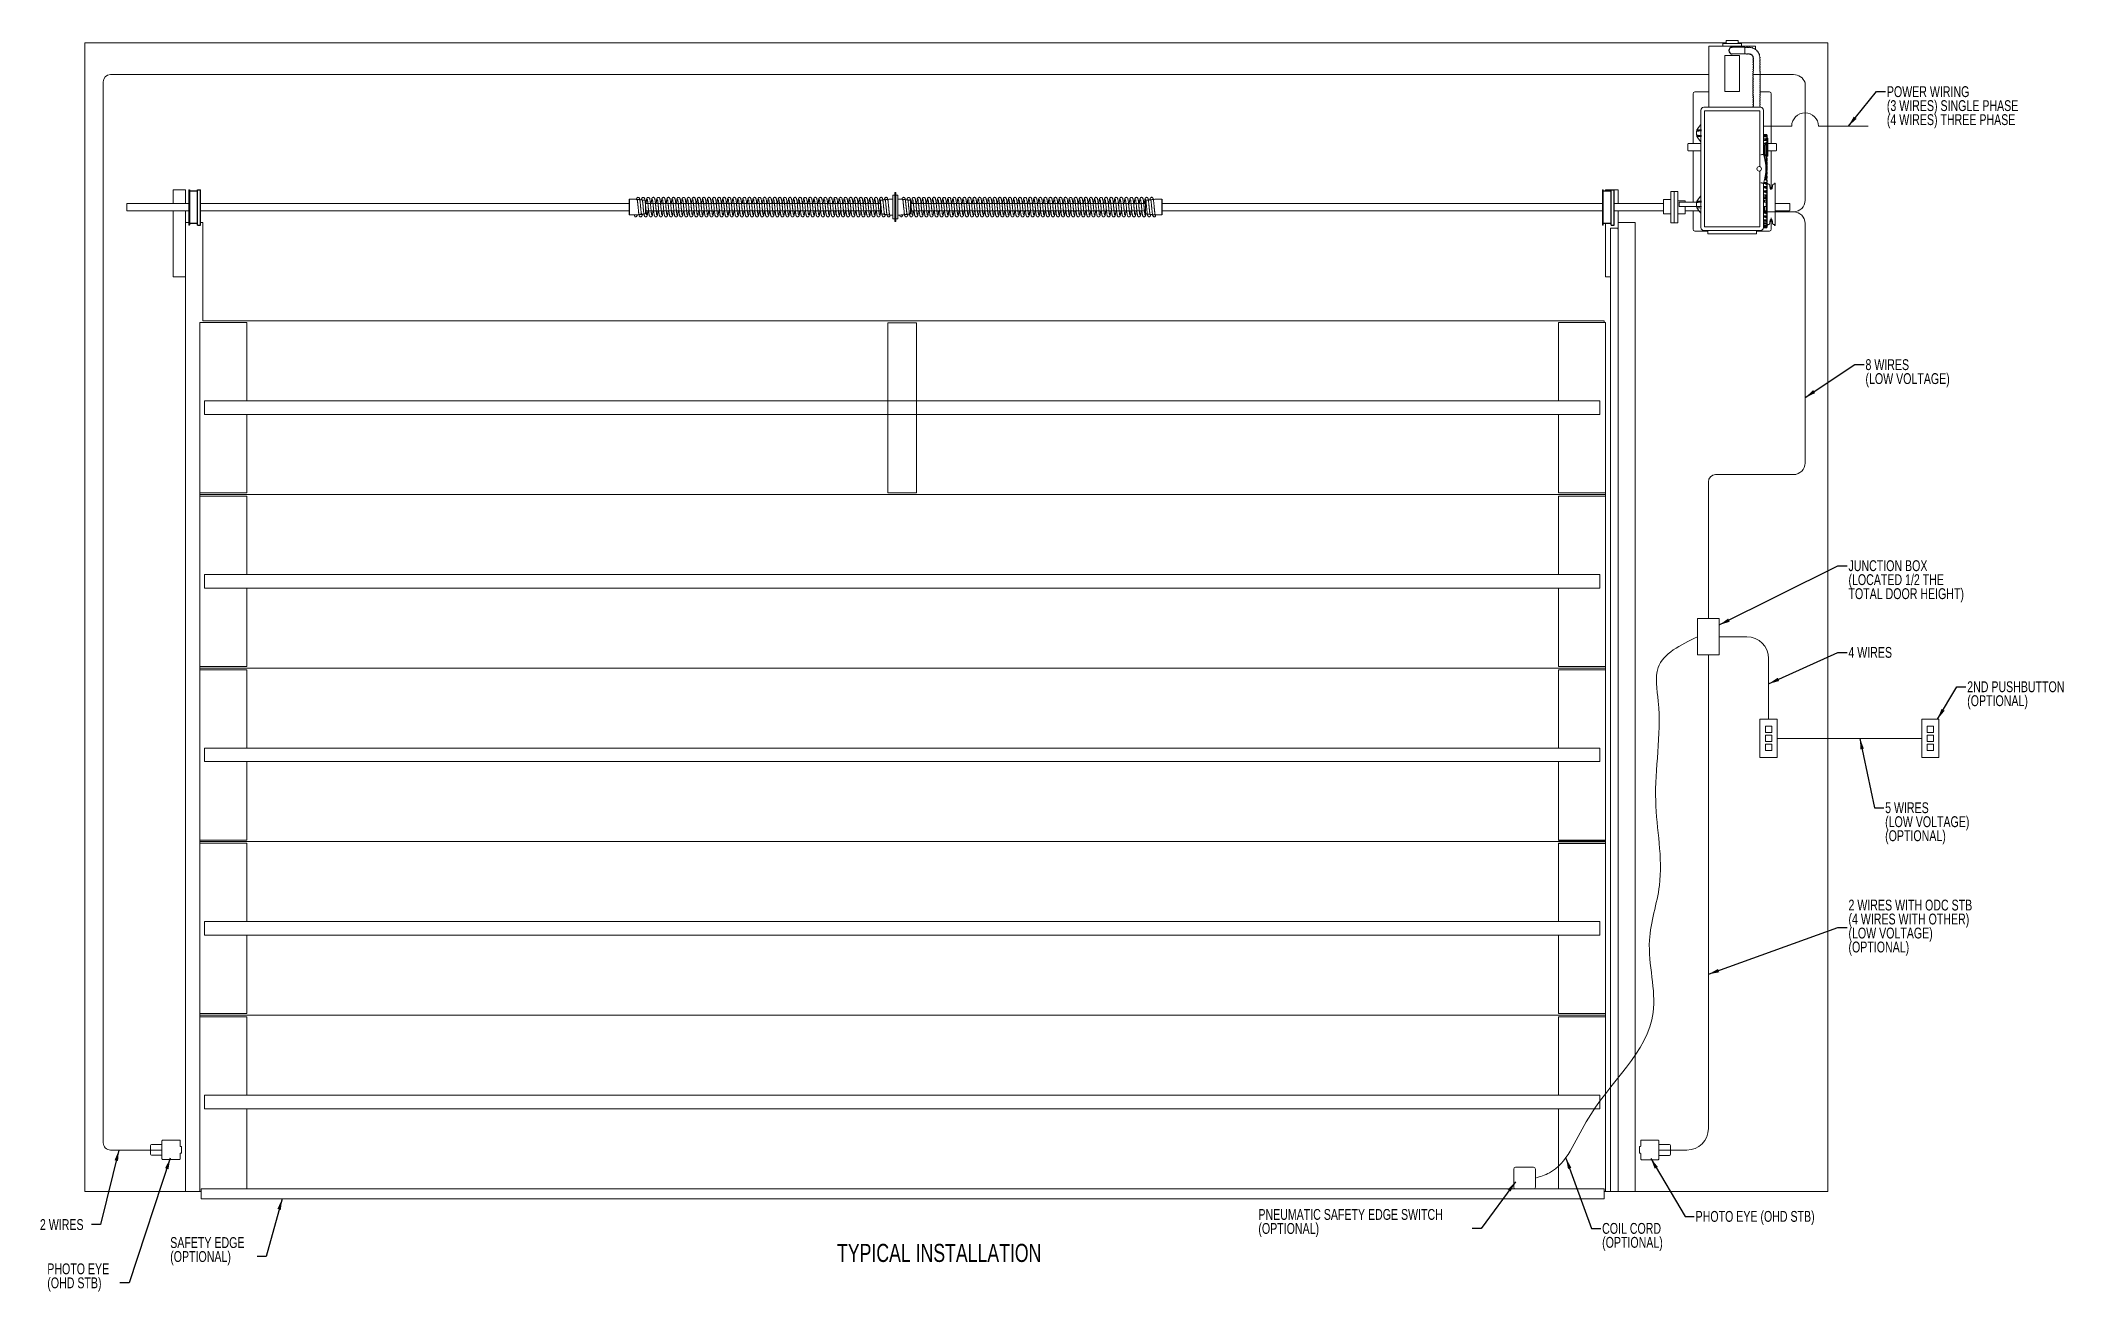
# Model space of a CAD drawing. Header units: inches. Extents: x 0.8 to 28.8, y 2.9 to 20.2.
import ezdxf
from ezdxf.lldxf.tags import DXFTag

# ---------------------------------------------------------------- set-up
doc = ezdxf.new("R2010")
doc.units = ezdxf.units.IN
doc.header["$MEASUREMENT"] = 0
doc.layers.add('DIM', color=1, linetype='Continuous')
doc.layers.add('HID', color=1, linetype='HIDDEN', lineweight=15)
doc.layers.add('SLD-0', color=1, linetype='Continuous', lineweight=15)
doc.styles.add('SLDTEXTSTYLE0', font='ARIAL.TTF', dxfattribs={"width": 0.7})
doc.styles.get("Standard").update_dxf_attribs({"font": 'ARIAL.TTF'})
tags = doc.linetypes.add('HIDDEN', pattern=[0.075, 0.05, -0.025]).pattern_tags.tags
tags[6:7] = [DXFTag(74, 4), DXFTag(75, 0), DXFTag(340, '0'), DXFTag(46, 1.0), DXFTag(50, 0.0), DXFTag(44, 0.0), DXFTag(45, 0.0)]
tags[4:5] = [DXFTag(74, 4), DXFTag(75, 0), DXFTag(340, '0'), DXFTag(46, 1.0), DXFTag(50, 0.0), DXFTag(44, 0.0), DXFTag(45, 0.0)]
doc.dimstyles.new('SLDDIMSTYLE0', dxfattribs={"dimtxt": 0.15, "dimasz": 0.15, "dimexe": 0, "dimexo": 0.0625, "dimgap": 0.0375, "dimtad": 0, "dimtih": 1, "dimtoh": 1, "dimdec": 0, "dimrnd": 1e-09, "dimzin": 0, "dimdsep": 46, "dimtxsty": 'Standard', "dimsah": 1, "dimcen": 0.09, "dimadec": 0, "dimazin": 0, "dimtfac": 1, "dimtdec": 0, "dimtofl": 0, "dimtmove": 0, "dimatfit": 3, "dimfxl": 0, "dimtolj": 1, "dimtzin": 0, "dimarcsym": 0})

msp = doc.modelspace()

# ---------------------------------------------------------------- texts
at = {"layer": 'DIM', "attachment_point": 1, "style": 'SLDTEXTSTYLE0'}
for s, insert, char_height in [('4 WIRES', (25.785, 11.793), 0.15), ('PHOTO EYE (OHD STB)', (23.672, 3.994), 0.15), ('2 WIRES', (0.774, 3.881), 0.15), ('TYPICAL INSTALLATION', (11.798, 3.539), 0.25)]:
    msp.add_mtext(s, dxfattribs=dict(at, insert=insert, char_height=char_height))

# ---------------------------------------------------------------- blocks, each defined once
blk = doc.blocks.new('SW_NOTE_1')
at = {"layer": 'DIM', "color": 0, "char_height": 0.15, "attachment_point": 1, "style": 'SLDTEXTSTYLE0'}
for s, insert in [('POWER WIRING', (0.02, 0.075)), ('(3 WIRES) SINGLE PHASE', (0.02, -0.118)), ('(4 WIRES) THREE PHASE', (0.02, -0.312))]:
    blk.add_mtext(s, dxfattribs=dict(at, insert=insert))
blk = doc.blocks.new('SW_NOTE_2')
at = {"layer": 'DIM', "color": 0, "char_height": 0.15, "attachment_point": 1, "style": 'SLDTEXTSTYLE0'}
for s, insert in [('8 WIRES', (0.02, 0.075)), ('(LOW VOLTAGE)', (0.02, -0.118))]:
    blk.add_mtext(s, dxfattribs=dict(at, insert=insert))
blk = doc.blocks.new('SW_NOTE_3')
at = {"layer": 'DIM', "color": 0, "char_height": 0.15, "attachment_point": 1, "style": 'SLDTEXTSTYLE0'}
for s, insert in [('JUNCTION BOX', (0.02, 0.075)), ('(LOCATED 1/2 THE', (0.02, -0.118)), ('TOTAL DOOR HEIGHT)', (0.02, -0.312))]:
    blk.add_mtext(s, dxfattribs=dict(at, insert=insert))
blk = doc.blocks.new('SW_NOTE_4')
at = {"layer": 'DIM', "color": 0, "char_height": 0.15, "attachment_point": 1, "style": 'SLDTEXTSTYLE0'}
for s, insert in [('5 WIRES', (0.02, 0.075)), ('(LOW VOLTAGE)', (0.02, -0.118)), ('(OPTIONAL)', (0.02, -0.312))]:
    blk.add_mtext(s, dxfattribs=dict(at, insert=insert))
blk = doc.blocks.new('SW_NOTE_5')
at = {"layer": 'DIM', "color": 0, "char_height": 0.15, "attachment_point": 1, "style": 'SLDTEXTSTYLE0'}
for s, insert in [('2ND PUSHBUTTON', (0.02, 0.075)), ('(OPTIONAL)', (0.02, -0.118))]:
    blk.add_mtext(s, dxfattribs=dict(at, insert=insert))
blk = doc.blocks.new('SW_NOTE_6')
at = {"layer": 'DIM', "color": 0, "char_height": 0.15, "attachment_point": 1, "style": 'SLDTEXTSTYLE0'}
for s, insert in [('2 WIRES WITH ODC STB', (0.02, 0.387)), ('(4 WIRES WITH OTHER)', (0.02, 0.194)), ('(LOW VOLTAGE)', (0.02, 0)), ('(OPTIONAL)', (0.02, -0.193))]:
    blk.add_mtext(s, dxfattribs=dict(at, insert=insert))
blk = doc.blocks.new('SW_NOTE_7')
at = {"layer": 'DIM', "color": 0, "char_height": 0.15, "attachment_point": 1, "style": 'SLDTEXTSTYLE0'}
for s, insert in [('COIL CORD', (0.02, 0.075)), ('(OPTIONAL)', (0.02, -0.118))]:
    blk.add_mtext(s, dxfattribs=dict(at, insert=insert))
blk = doc.blocks.new('SW_NOTE_8')
at = {"layer": 'DIM', "color": 0, "char_height": 0.15, "attachment_point": 1, "style": 'SLDTEXTSTYLE0'}
for s, insert in [('(OPTIONAL)', (-2.958, 0.075)), ('PNEUMATIC SAFETY EDGE SWITCH', (-2.958, 0.269))]:
    blk.add_mtext(s, dxfattribs=dict(at, insert=insert))
blk = doc.blocks.new('SW_NOTE_9')
at = {"layer": 'DIM', "color": 0, "char_height": 0.15, "attachment_point": 1, "style": 'SLDTEXTSTYLE0'}
for s, insert in [('SAFETY EDGE', (-1.202, 0.268)), ('(OPTIONAL)', (-1.202, 0.075))]:
    blk.add_mtext(s, dxfattribs=dict(at, insert=insert))
blk = doc.blocks.new('SW_NOTE_10')
at = {"layer": 'DIM', "color": 0, "char_height": 0.15, "attachment_point": 1, "style": 'SLDTEXTSTYLE0'}
for s, insert in [('(OHD STB)', (-1.005, 0.075)), ('PHOTO EYE', (-1.005, 0.269))]:
    blk.add_mtext(s, dxfattribs=dict(at, insert=insert))

# ---------------------------------------------------------------- linework, layer by layer
at = {"color": 7, "linetype": 'Continuous', "lineweight": 15}
for p, q in [((1.393, 4.263), (1.393, 20.149)), ((1.393, 20.149), (24.093, 20.149)), ((24.093, 20.18), (24.118, 20.18)), ((24.118, 20.18), (24.262, 20.18)), ((24.262, 20.149), (25.499, 20.149)), ((25.499, 4.263), (25.499, 20.149)), ((23.854, 20.102), (23.949, 20.102)), ((23.949, 20.102), (24.501, 20.102)), ((24.049, 20.14), (24.087, 20.14)), ((24.077, 19.476), (24.077, 19.971)), ((24.077, 19.971), (24.277, 19.971)), ((24.087, 20.14), (24.305, 20.14)), ((24.177, 20.085), (24.351, 20.085)), ((24.351, 19.994), (24.177, 19.994)), ((24.277, 19.476), (24.277, 19.971)), ((24.351, 20.085), (24.351, 19.994)), ((24.352, 19.995), (24.352, 20.083)), ((24.418, 20.081), (24.418, 20.083)), ((24.471, 19.775), (24.471, 19.761)), ((24.559, 19.761), (24.559, 19.775)), ((23.637, 19.444), (23.637, 18.753)), ((23.662, 19.469), (23.854, 19.469)), ((24.077, 19.476), (24.277, 19.476)), ((24.471, 19.414), (24.471, 19.398)), ((24.471, 19.383), (24.471, 19.375)), ((24.559, 19.398), (24.559, 19.414)), ((24.559, 19.375), (24.559, 19.383)), ((24.565, 19.469), (24.693, 19.469)), ((24.718, 18.753), (24.718, 19.444)), ((23.745, 19.217), (23.745, 19.017)), ((24.571, 19.256), (23.784, 19.256)), ((23.796, 19.205), (23.796, 17.605)), ((23.796, 19.205), (24.559, 19.205)), ((24.471, 19.258), (24.559, 19.258)), ((24.559, 19.205), (24.559, 18.439)), ((24.61, 18.605), (24.61, 19.217)), ((23.565, 18.661), (23.565, 18.747)), ((23.709, 18.926), (23.685, 18.926)), ((23.685, 18.869), (23.709, 18.869)), ((23.688, 18.942), (23.688, 18.926)), ((23.688, 18.942), (23.691, 18.942)), ((23.688, 18.869), (23.688, 18.852)), ((23.691, 18.852), (23.688, 18.852)), ((23.745, 19.017), (23.689, 18.943)), ((23.689, 18.943), (23.689, 18.942)), ((23.689, 18.852), (23.745, 18.777)), ((23.689, 18.852), (23.689, 18.852)), ((23.691, 18.942), (23.755, 18.942)), ((23.755, 18.852), (23.691, 18.852)), ((23.695, 18.928), (23.755, 18.928)), ((23.755, 18.867), (23.695, 18.867)), ((23.699, 18.958), (23.696, 18.953)), ((23.696, 18.953), (23.699, 18.958)), ((23.696, 18.953), (23.696, 18.953)), ((23.699, 18.837), (23.696, 18.841)), ((23.699, 18.958), (23.745, 19.017)), ((23.699, 18.958), (23.699, 18.958)), ((23.699, 18.958), (23.699, 18.958)), ((23.699, 18.958), (23.699, 18.958)), ((23.745, 18.777), (23.699, 18.837)), ((23.745, 18.928), (23.717, 18.927)), ((23.717, 18.867), (23.745, 18.867)), ((23.745, 19.017), (23.745, 18.942)), ((23.745, 19.017), (23.745, 19.017)), ((23.745, 19.017), (23.745, 19.017)), ((23.745, 19.017), (23.745, 19.017)), ((23.745, 19.017), (23.745, 19.017)), ((23.745, 19.017), (23.745, 19.017)), ((23.745, 18.928), (23.745, 18.928)), ((23.745, 18.928), (23.745, 18.867)), ((23.745, 18.867), (23.745, 18.867)), ((23.745, 18.777), (23.745, 18.852)), ((23.745, 18.777), (23.745, 18.777)), ((23.745, 18.777), (23.745, 18.777)), ((23.745, 18.777), (23.745, 18.032)), ((24.615, 18.878), (24.615, 18.878)), ((24.634, 18.878), (24.615, 18.878)), ((24.615, 18.878), (24.634, 18.878)), ((24.615, 18.86), (24.615, 18.858)), ((24.615, 18.86), (24.634, 18.86)), ((24.634, 18.858), (24.615, 18.858)), ((24.615, 18.819), (24.615, 18.814)), ((24.615, 18.819), (24.634, 18.819)), ((24.634, 18.814), (24.615, 18.814)), ((24.615, 18.759), (24.615, 18.754)), ((24.615, 18.759), (24.634, 18.759)), ((24.634, 18.754), (24.615, 18.754)), ((24.634, 18.878), (24.634, 18.878)), ((24.634, 18.86), (24.634, 18.858)), ((24.634, 18.819), (24.634, 18.814)), ((24.634, 18.759), (24.634, 18.754)), ((24.641, 18.807), (24.641, 18.797)), ((24.641, 18.757), (24.641, 18.736)), ((24.643, 18.864), (24.643, 18.847)), ((24.643, 18.864), (24.659, 18.864)), ((24.643, 18.826), (24.659, 18.826)), ((24.643, 18.826), (24.643, 18.797)), ((24.659, 18.797), (24.643, 18.797)), ((24.643, 18.768), (24.643, 18.732)), ((24.643, 18.768), (24.659, 18.768)), ((24.659, 18.881), (24.659, 18.877)), ((24.659, 18.877), (24.659, 18.864)), ((24.659, 18.864), (24.659, 18.847)), ((24.659, 18.847), (24.659, 18.826)), ((24.659, 18.826), (24.659, 18.797)), ((24.659, 18.797), (24.659, 18.768)), ((24.659, 18.768), (24.659, 18.732)), ((24.662, 18.871), (24.662, 18.867)), ((24.662, 18.867), (24.662, 18.847)), ((24.662, 18.847), (24.662, 18.837)), ((24.662, 18.837), (24.662, 18.817)), ((24.662, 18.787), (24.662, 18.767)), ((24.671, 18.828), (24.671, 18.703)), ((24.79, 18.747), (24.79, 18.661)), ((23.745, 18.654), (23.571, 18.654)), ((23.637, 18.654), (23.637, 17.946)), ((24.61, 18.609), (24.625, 18.609)), ((24.612, 18.604), (24.62, 18.604)), ((24.612, 18.597), (24.612, 18.604)), ((24.612, 18.602), (24.614, 18.602)), ((24.614, 18.604), (24.614, 18.594)), ((24.618, 18.604), (24.614, 18.604)), ((24.614, 18.592), (24.614, 18.594)), ((24.614, 18.594), (24.618, 18.594)), ((24.615, 18.691), (24.615, 18.685)), ((24.615, 18.691), (24.625, 18.691)), ((24.625, 18.685), (24.615, 18.685)), ((24.615, 18.625), (24.615, 18.62)), ((24.625, 18.62), (24.615, 18.62)), ((24.62, 18.59), (24.615, 18.59)), ((24.625, 18.585), (24.616, 18.585)), ((24.625, 18.583), (24.617, 18.583)), ((24.618, 18.594), (24.618, 18.604)), ((24.618, 18.602), (24.62, 18.602)), ((24.618, 18.59), (24.618, 18.594)), ((24.62, 18.604), (24.62, 18.59)), ((24.621, 18.568), (24.621, 18.575)), ((24.625, 18.732), (24.625, 18.725)), ((24.625, 18.668), (24.625, 18.651)), ((24.625, 18.609), (24.625, 18.585)), ((24.633, 18.6), (24.625, 18.6)), ((24.633, 18.591), (24.625, 18.591)), ((24.633, 18.59), (24.625, 18.59)), ((24.625, 18.585), (24.625, 18.586)), ((24.625, 18.586), (24.625, 18.586)), ((24.625, 18.585), (24.625, 18.583)), ((24.643, 18.725), (24.643, 18.732)), ((24.659, 18.732), (24.643, 18.732)), ((24.643, 18.7), (24.659, 18.7)), ((24.643, 18.7), (24.643, 18.653)), ((24.643, 18.651), (24.643, 18.668)), ((24.643, 18.653), (24.659, 18.653)), ((24.659, 18.623), (24.643, 18.623)), ((24.643, 18.623), (24.643, 18.6)), ((24.659, 18.565), (24.643, 18.565)), ((24.643, 18.565), (24.643, 18.536)), ((24.643, 18.536), (24.659, 18.536)), ((24.659, 18.507), (24.643, 18.507)), ((24.643, 18.507), (24.643, 18.478)), ((24.643, 18.478), (24.659, 18.478)), ((24.651, 18.594), (24.659, 18.594)), ((24.659, 18.732), (24.659, 18.7)), ((24.659, 18.7), (24.659, 18.653)), ((24.659, 18.623), (24.659, 18.653)), ((24.659, 18.623), (24.659, 18.594)), ((24.659, 18.565), (24.659, 18.594)), ((24.659, 18.565), (24.659, 18.536)), ((24.659, 18.507), (24.659, 18.536)), ((24.659, 18.507), (24.659, 18.478)), ((24.659, 18.449), (24.659, 18.478)), ((24.662, 18.725), (24.662, 18.705)), ((24.662, 18.632), (24.662, 18.652)), ((24.662, 18.574), (24.662, 18.594)), ((24.662, 18.552), (24.662, 18.537)), ((24.662, 18.537), (24.662, 18.536)), ((24.662, 18.516), (24.662, 18.536)), ((24.662, 18.501), (24.662, 18.486)), ((24.662, 18.486), (24.662, 18.481)), ((24.662, 18.459), (24.662, 18.479)), ((24.671, 18.703), (24.671, 18.578)), ((24.784, 18.654), (24.671, 18.654)), ((24.718, 18.121), (24.718, 18.654)), ((24.559, 18.371), (24.559, 17.605)), ((24.61, 17.592), (24.61, 18.205)), ((24.659, 18.449), (24.643, 18.449)), ((24.643, 18.449), (24.643, 18.436)), ((24.643, 18.374), (24.643, 18.363)), ((24.643, 18.363), (24.659, 18.363)), ((24.659, 18.334), (24.643, 18.334)), ((24.643, 18.334), (24.643, 18.305)), ((24.643, 18.305), (24.659, 18.305)), ((24.659, 18.276), (24.643, 18.276)), ((24.643, 18.276), (24.643, 18.247)), ((24.643, 18.247), (24.659, 18.247)), ((24.659, 18.218), (24.643, 18.218)), ((24.643, 18.218), (24.643, 18.189)), ((24.643, 18.189), (24.659, 18.189)), ((24.644, 18.421), (24.659, 18.421)), ((24.659, 18.392), (24.644, 18.392)), ((24.659, 18.449), (24.659, 18.421)), ((24.659, 18.392), (24.659, 18.421)), ((24.659, 18.392), (24.659, 18.363)), ((24.659, 18.334), (24.659, 18.363)), ((24.659, 18.334), (24.659, 18.305)), ((24.659, 18.276), (24.659, 18.305)), ((24.659, 18.276), (24.659, 18.247)), ((24.659, 18.218), (24.659, 18.247)), ((24.659, 18.218), (24.659, 18.189)), ((24.659, 18.16), (24.659, 18.189)), ((24.661, 18.208), (24.661, 17.641)), ((24.662, 18.45), (24.662, 18.436)), ((24.662, 18.436), (24.662, 18.43)), ((24.662, 18.401), (24.662, 18.421)), ((24.662, 18.4), (24.662, 18.385)), ((24.662, 18.385), (24.662, 18.38)), ((24.662, 18.343), (24.662, 18.363)), ((24.662, 18.343), (24.662, 18.334)), ((24.662, 18.334), (24.662, 18.329)), ((24.662, 18.285), (24.662, 18.305)), ((24.662, 18.285), (24.662, 18.278)), ((24.662, 18.227), (24.662, 18.247)), ((24.662, 18.227), (24.662, 18.227)), ((24.772, 17.621), (24.772, 18.208)), ((1.977, 17.826), (1.977, 17.926)), ((2.617, 17.926), (2.617, 18.113)), ((2.617, 18.113), (2.761, 18.113)), ((2.777, 18.113), (2.761, 18.113)), ((2.789, 18.113), (2.777, 18.113)), ((2.789, 17.926), (2.789, 18.113)), ((9.147, 17.81), (9.147, 17.968)), ((12.397, 17.782), (12.397, 17.97)), ((12.57, 18.039), (12.57, 17.771)), ((12.599, 18.076), (12.599, 17.676)), ((12.599, 18.076), (12.61, 18.076)), ((12.61, 18.076), (12.61, 17.676)), ((12.639, 18.039), (12.639, 17.771)), ((12.812, 17.782), (12.812, 17.97)), ((16.065, 17.783), (16.065, 17.968)), ((22.427, 18.094), (22.427, 18.113)), ((22.427, 18.113), (22.503, 18.113)), ((22.587, 18.113), (22.544, 18.113)), ((22.599, 18.113), (22.587, 18.113)), ((22.599, 17.926), (22.599, 18.113)), ((23.227, 17.96), (23.227, 17.975)), ((23.227, 17.948), (23.227, 17.96)), ((23.227, 17.936), (23.227, 17.948)), ((23.227, 17.858), (23.227, 17.936)), ((23.327, 18.03), (23.327, 18.086)), ((23.327, 17.666), (23.327, 18.03)), ((23.377, 18.092), (23.377, 17.66)), ((23.377, 18.035), (23.377, 18.092)), ((23.377, 17.66), (23.377, 18.035)), ((23.427, 18.086), (23.427, 17.666)), ((23.446, 17.886), (23.446, 17.943)), ((23.527, 17.957), (23.527, 17.946)), ((23.709, 17.941), (23.685, 17.941)), ((23.688, 17.957), (23.688, 17.941)), ((23.688, 17.957), (23.691, 17.957)), ((23.745, 18.032), (23.689, 17.958)), ((23.689, 17.958), (23.689, 17.957)), ((23.691, 17.957), (23.755, 17.957)), ((23.695, 17.943), (23.755, 17.943)), ((23.699, 17.973), (23.696, 17.968)), ((23.696, 17.968), (23.699, 17.973)), ((23.696, 17.968), (23.696, 17.968)), ((23.699, 17.973), (23.745, 18.032)), ((23.699, 17.973), (23.699, 17.973)), ((23.699, 17.973), (23.699, 17.973)), ((23.699, 17.973), (23.699, 17.973)), ((23.745, 17.943), (23.717, 17.942)), ((23.745, 18.032), (23.745, 17.957)), ((23.745, 18.032), (23.745, 18.032)), ((23.745, 18.032), (23.745, 18.032)), ((23.745, 18.032), (23.745, 18.032)), ((23.745, 18.032), (23.745, 18.032)), ((23.745, 18.032), (23.745, 18.032)), ((23.745, 17.943), (23.745, 17.943)), ((23.745, 17.943), (23.745, 17.882)), ((24.61, 17.996), (24.649, 17.996)), ((24.61, 17.994), (24.649, 17.994)), ((24.615, 18.156), (24.615, 18.155)), ((24.615, 18.156), (24.634, 18.156)), ((24.634, 18.155), (24.615, 18.155)), ((24.615, 18.1), (24.615, 18.098)), ((24.615, 18.1), (24.634, 18.1)), ((24.634, 18.098), (24.615, 18.098)), ((24.624, 18.004), (24.624, 17.996)), ((24.649, 18.004), (24.624, 18.004)), ((24.624, 17.97), (24.624, 17.945)), ((24.625, 18.008), (24.648, 18.008)), ((24.634, 18.156), (24.634, 18.155)), ((24.634, 18.1), (24.634, 18.098)), ((24.639, 18.15), (24.638, 18.152)), ((24.641, 18.102), (24.641, 18.099)), ((24.641, 18.084), (24.641, 18.099)), ((24.641, 18.044), (24.641, 18.026)), ((24.659, 18.16), (24.643, 18.16)), ((24.643, 18.16), (24.643, 18.131)), ((24.643, 18.131), (24.659, 18.131)), ((24.659, 18.103), (24.643, 18.103)), ((24.643, 18.103), (24.643, 18.074)), ((24.643, 18.074), (24.659, 18.074)), ((24.659, 18.045), (24.643, 18.045)), ((24.643, 18.045), (24.643, 18.016)), ((24.643, 18.016), (24.659, 18.016)), ((24.649, 17.983), (24.649, 18.016)), ((24.649, 17.914), (24.649, 17.983)), ((24.649, 17.869), (24.649, 17.914)), ((24.659, 18.16), (24.659, 18.131)), ((24.659, 18.103), (24.659, 18.131)), ((24.659, 18.103), (24.659, 18.074)), ((24.659, 18.096), (24.661, 18.095)), ((24.659, 18.045), (24.659, 18.074)), ((24.659, 18.045), (24.659, 18.016)), ((24.661, 18.017), (24.659, 18.017)), ((24.977, 17.92), (24.977, 17.882)), ((2.617, 16.913), (2.617, 17.826)), ((2.789, 16.913), (2.789, 17.826)), ((2.799, 17.663), (2.789, 17.663)), ((2.809, 17.663), (2.799, 17.663)), ((2.834, 17.663), (2.809, 17.663)), ((3.027, 17.663), (2.995, 17.663)), ((3.027, 17.663), (3.027, 16.301)), ((9.147, 17.783), (9.147, 17.81)), ((12.57, 17.771), (12.57, 17.713)), ((12.61, 17.676), (12.599, 17.676)), ((12.639, 17.771), (12.639, 17.713)), ((22.427, 16.913), (22.427, 17.649)), ((22.599, 17.571), (22.599, 17.826)), ((22.609, 17.663), (22.599, 17.663)), ((22.619, 17.663), (22.609, 17.663)), ((22.837, 17.663), (22.619, 17.663)), ((22.837, 17.663), (22.837, 4.263)), ((23.227, 17.847), (23.227, 17.858)), ((23.227, 17.838), (23.227, 17.847)), ((23.227, 17.787), (23.227, 17.838)), ((23.527, 17.883), (23.527, 17.858)), ((23.527, 17.858), (23.527, 17.847)), ((23.527, 17.847), (23.527, 17.838)), ((23.527, 17.838), (23.527, 17.787)), ((23.637, 17.826), (23.637, 17.569)), ((23.685, 17.884), (23.709, 17.884)), ((23.688, 17.884), (23.688, 17.867)), ((23.691, 17.867), (23.688, 17.867)), ((23.689, 17.867), (23.745, 17.792)), ((23.689, 17.867), (23.689, 17.867)), ((23.755, 17.867), (23.691, 17.867)), ((23.755, 17.882), (23.695, 17.882)), ((23.699, 17.852), (23.696, 17.856)), ((23.745, 17.792), (23.699, 17.852)), ((23.717, 17.882), (23.745, 17.882)), ((23.745, 17.882), (23.745, 17.882)), ((23.745, 17.792), (23.745, 17.867)), ((23.745, 17.792), (23.745, 17.792)), ((23.745, 17.792), (23.745, 17.792)), ((23.745, 17.792), (23.745, 17.592)), ((24.61, 17.859), (24.624, 17.859)), ((24.61, 17.857), (24.624, 17.857)), ((24.61, 17.796), (24.638, 17.796)), ((24.614, 17.687), (24.61, 17.687)), ((24.614, 17.637), (24.61, 17.637)), ((24.615, 17.868), (24.615, 17.863)), ((24.615, 17.868), (24.624, 17.868)), ((24.624, 17.863), (24.615, 17.863)), ((24.615, 17.802), (24.615, 17.798)), ((24.615, 17.802), (24.634, 17.802)), ((24.634, 17.798), (24.615, 17.798)), ((24.615, 17.74), (24.615, 17.737)), ((24.615, 17.74), (24.634, 17.74)), ((24.634, 17.737), (24.615, 17.737)), ((24.615, 17.686), (24.615, 17.683)), ((24.615, 17.686), (24.634, 17.686)), ((24.634, 17.683), (24.615, 17.683)), ((24.615, 17.642), (24.615, 17.639)), ((24.615, 17.642), (24.634, 17.642)), ((24.634, 17.639), (24.615, 17.639)), ((24.624, 17.883), (24.624, 17.825)), ((24.624, 17.825), (24.649, 17.825)), ((24.648, 17.821), (24.625, 17.821)), ((24.634, 17.802), (24.634, 17.798)), ((24.634, 17.74), (24.634, 17.737)), ((24.634, 17.686), (24.634, 17.683)), ((24.634, 17.642), (24.634, 17.639)), ((24.641, 17.813), (24.641, 17.793)), ((24.641, 17.753), (24.641, 17.741)), ((24.641, 17.701), (24.641, 17.696)), ((24.649, 17.814), (24.643, 17.814)), ((24.643, 17.814), (24.643, 17.783)), ((24.659, 17.783), (24.643, 17.783)), ((24.643, 17.754), (24.659, 17.754)), ((24.643, 17.754), (24.643, 17.727)), ((24.659, 17.727), (24.643, 17.727)), ((24.643, 17.701), (24.659, 17.701)), ((24.643, 17.701), (24.643, 17.678)), ((24.659, 17.678), (24.643, 17.678)), ((24.643, 17.656), (24.643, 17.638)), ((24.659, 17.638), (24.643, 17.638)), ((24.649, 17.829), (24.649, 17.869)), ((24.649, 17.822), (24.649, 17.825)), ((24.649, 17.813), (24.649, 17.822)), ((24.659, 17.813), (24.659, 17.783)), ((24.659, 17.783), (24.659, 17.754)), ((24.659, 17.754), (24.659, 17.727)), ((24.659, 17.727), (24.659, 17.701)), ((24.659, 17.701), (24.659, 17.678)), ((24.659, 17.678), (24.659, 17.656)), ((24.659, 17.656), (24.659, 17.638)), ((24.659, 17.638), (24.659, 17.621)), ((24.661, 17.641), (24.661, 17.621)), ((24.717, 17.711), (24.717, 17.725)), ((24.718, 17.569), (24.718, 17.708)), ((24.977, 17.858), (24.977, 17.882)), ((24.977, 17.858), (24.977, 17.857)), ((24.977, 17.857), (24.977, 17.832)), ((22.494, 17.584), (22.586, 17.584)), ((22.494, 17.584), (22.494, 16.988)), ((22.599, 17.571), (22.599, 4.263)), ((23.818, 17.544), (23.662, 17.544)), ((23.784, 17.554), (24.571, 17.554)), ((23.796, 17.605), (24.559, 17.605)), ((23.818, 17.544), (23.842, 17.544)), ((23.842, 17.554), (23.842, 17.53)), ((23.842, 17.506), (23.842, 17.53)), ((23.866, 17.506), (23.842, 17.506)), ((24.488, 17.506), (23.866, 17.506)), ((24.512, 17.506), (24.488, 17.506)), ((24.512, 17.53), (24.512, 17.554)), ((24.693, 17.544), (24.512, 17.544)), ((24.512, 17.506), (24.512, 17.53)), ((24.615, 17.61), (24.615, 17.609)), ((24.615, 17.61), (24.634, 17.61)), ((24.634, 17.609), (24.615, 17.609)), ((24.615, 17.593), (24.615, 17.592)), ((24.615, 17.593), (24.634, 17.593)), ((24.634, 17.592), (24.615, 17.592)), ((24.634, 17.61), (24.634, 17.609)), ((24.634, 17.593), (24.634, 17.592)), ((24.643, 17.621), (24.643, 17.611)), ((24.659, 17.611), (24.643, 17.611)), ((24.643, 17.598), (24.643, 17.596)), ((24.659, 17.596), (24.643, 17.596)), ((24.659, 17.621), (24.659, 17.611)), ((24.659, 17.611), (24.659, 17.598)), ((24.659, 17.598), (24.659, 17.596)), ((24.659, 17.596), (24.659, 17.587)), ((24.662, 17.621), (24.662, 17.608)), ((24.662, 17.608), (24.662, 17.608)), ((24.662, 17.608), (24.662, 17.597)), ((2.789, 16.913), (2.617, 16.913)), ((2.789, 16.913), (2.789, 4.263)), ((22.494, 16.913), (22.427, 16.913)), ((22.494, 16.988), (22.494, 15.463)), ((2.985, 16.278), (3.001, 16.278)), ((3.001, 16.278), (3.616, 16.278)), ((3.027, 16.301), (12.899, 16.301)), ((3.616, 16.278), (3.619, 16.278)), ((3.619, 16.278), (3.635, 16.278)), ((3.635, 16.278), (3.635, 15.195)), ((12.899, 16.276), (12.499, 16.276)), ((12.499, 16.276), (12.499, 13.926)), ((12.899, 16.301), (22.405, 16.301)), ((12.899, 13.926), (12.899, 16.276)), ((21.775, 16.278), (21.775, 15.195)), ((21.791, 16.278), (21.775, 16.278)), ((21.794, 16.278), (21.791, 16.278)), ((22.409, 16.278), (21.794, 16.278)), ((22.405, 16.301), (22.405, 16.296)), ((22.405, 16.278), (22.405, 16.296)), ((22.425, 16.278), (22.409, 16.278)), ((22.494, 15.463), (22.494, 15.063)), ((3.049, 15.195), (3.049, 15.189)), ((3.049, 15.195), (22.349, 15.195)), ((3.049, 15.188), (3.049, 15.189)), ((3.049, 15.183), (3.049, 15.188)), ((3.049, 15.144), (3.049, 15.183)), ((3.049, 15.138), (3.049, 15.144)), ((3.049, 15.126), (3.049, 15.138)), ((3.049, 15.076), (3.049, 15.126)), ((22.349, 15.195), (22.349, 15.189)), ((22.349, 15.188), (22.349, 15.189)), ((22.349, 15.183), (22.349, 15.188)), ((22.349, 15.144), (22.349, 15.183)), ((22.349, 15.138), (22.349, 15.144)), ((22.349, 15.126), (22.349, 15.138)), ((22.349, 15.076), (22.349, 15.126)), ((3.049, 15.064), (3.049, 15.076)), ((3.049, 15.058), (3.049, 15.064)), ((3.049, 15.019), (3.049, 15.058)), ((3.049, 15.013), (3.049, 15.019)), ((3.049, 15.013), (3.049, 15.013)), ((3.049, 15.013), (3.049, 15.007)), ((3.049, 15.007), (22.349, 15.007)), ((3.635, 15.007), (3.635, 13.923)), ((21.775, 15.007), (21.775, 13.923)), ((22.349, 15.064), (22.349, 15.076)), ((22.349, 15.058), (22.349, 15.064)), ((22.349, 15.019), (22.349, 15.058)), ((22.349, 15.013), (22.349, 15.019)), ((22.349, 15.013), (22.349, 15.013)), ((22.349, 15.013), (22.349, 15.007)), ((22.494, 4.264), (22.494, 15.063)), ((2.985, 13.923), (3.635, 13.923)), ((2.985, 13.901), (22.425, 13.901)), ((2.985, 13.878), (3.635, 13.878)), ((3.601, 13.901), (21.809, 13.901)), ((3.635, 13.878), (3.635, 12.795)), ((12.499, 13.926), (12.899, 13.926)), ((21.775, 13.923), (22.425, 13.923)), ((21.775, 13.878), (21.775, 12.795)), ((22.425, 13.878), (21.775, 13.878)), ((21.791, 13.923), (21.794, 13.923)), ((21.794, 13.878), (21.791, 13.878)), ((3.049, 12.795), (22.349, 12.795)), ((3.049, 12.795), (3.049, 12.789)), ((3.049, 12.788), (3.049, 12.789)), ((3.049, 12.783), (3.049, 12.788)), ((3.049, 12.744), (3.049, 12.783)), ((3.049, 12.738), (3.049, 12.744)), ((3.049, 12.726), (3.049, 12.738)), ((3.049, 12.676), (3.049, 12.726)), ((3.049, 12.664), (3.049, 12.676)), ((3.049, 12.658), (3.049, 12.664)), ((3.049, 12.619), (3.049, 12.658)), ((3.049, 12.613), (3.049, 12.619)), ((3.049, 12.613), (3.049, 12.613)), ((3.049, 12.613), (3.049, 12.607)), ((3.049, 12.607), (22.349, 12.607)), ((3.635, 12.607), (3.635, 11.523)), ((21.775, 12.607), (21.775, 11.523)), ((22.349, 12.795), (22.349, 12.789)), ((22.349, 12.788), (22.349, 12.789)), ((22.349, 12.783), (22.349, 12.788)), ((22.349, 12.744), (22.349, 12.783)), ((22.349, 12.738), (22.349, 12.744)), ((22.349, 12.726), (22.349, 12.738)), ((22.349, 12.676), (22.349, 12.726)), ((22.349, 12.664), (22.349, 12.676)), ((22.349, 12.658), (22.349, 12.664)), ((22.349, 12.619), (22.349, 12.658)), ((22.349, 12.613), (22.349, 12.619)), ((22.349, 12.613), (22.349, 12.613)), ((22.349, 12.613), (22.349, 12.607)), ((23.699, 12.185), (23.699, 11.685)), ((23.999, 12.185), (23.699, 12.185)), ((23.999, 11.685), (23.999, 12.185)), ((3.635, 11.523), (2.985, 11.523)), ((2.985, 11.501), (22.425, 11.501)), ((2.985, 11.478), (3.635, 11.478)), ((3.601, 11.501), (22.425, 11.501)), ((3.635, 11.478), (3.635, 10.395)), ((22.425, 11.523), (21.775, 11.523)), ((21.775, 11.478), (21.775, 10.395)), ((22.425, 11.478), (21.775, 11.478)), ((21.794, 11.478), (21.791, 11.478)), ((23.699, 11.685), (23.999, 11.685)), ((24.562, 10.795), (24.562, 10.263)), ((24.581, 10.795), (24.562, 10.795)), ((24.781, 10.795), (24.581, 10.795)), ((24.637, 10.698), (24.637, 10.61)), ((24.724, 10.698), (24.637, 10.698)), ((24.724, 10.61), (24.724, 10.698)), ((24.781, 10.795), (24.799, 10.795)), ((24.799, 10.263), (24.799, 10.795)), ((26.799, 10.795), (26.799, 10.263)), ((26.818, 10.795), (26.799, 10.795)), ((27.018, 10.795), (26.818, 10.795)), ((26.962, 10.698), (26.874, 10.698)), ((26.874, 10.698), (26.874, 10.61)), ((26.962, 10.61), (26.962, 10.698)), ((27.018, 10.795), (27.037, 10.795)), ((27.037, 10.263), (27.037, 10.795)), ((3.049, 10.395), (3.049, 10.389)), ((3.049, 10.395), (22.349, 10.395)), ((3.049, 10.388), (3.049, 10.389)), ((3.049, 10.383), (3.049, 10.388)), ((3.049, 10.344), (3.049, 10.383)), ((22.349, 10.395), (22.349, 10.389)), ((22.349, 10.388), (22.349, 10.389)), ((22.349, 10.383), (22.349, 10.388)), ((22.349, 10.344), (22.349, 10.383)), ((24.637, 10.61), (24.724, 10.61)), ((24.637, 10.573), (24.637, 10.485)), ((24.724, 10.573), (24.637, 10.573)), ((24.637, 10.485), (24.724, 10.485)), ((24.637, 10.448), (24.637, 10.36)), ((24.724, 10.448), (24.637, 10.448)), ((24.637, 10.36), (24.724, 10.36)), ((24.724, 10.485), (24.724, 10.573)), ((24.724, 10.36), (24.724, 10.448)), ((26.874, 10.61), (26.962, 10.61)), ((26.874, 10.573), (26.874, 10.485)), ((26.962, 10.573), (26.874, 10.573)), ((26.874, 10.485), (26.962, 10.485)), ((26.874, 10.448), (26.874, 10.36)), ((26.962, 10.448), (26.874, 10.448)), ((26.874, 10.36), (26.962, 10.36)), ((26.962, 10.485), (26.962, 10.573)), ((26.962, 10.36), (26.962, 10.448)), ((3.049, 10.338), (3.049, 10.344)), ((3.049, 10.326), (3.049, 10.338)), ((3.049, 10.276), (3.049, 10.326)), ((3.049, 10.264), (3.049, 10.276)), ((3.049, 10.258), (3.049, 10.264)), ((3.049, 10.219), (3.049, 10.258)), ((3.049, 10.213), (3.049, 10.219)), ((3.049, 10.213), (3.049, 10.213)), ((3.049, 10.213), (3.049, 10.207)), ((3.049, 10.207), (22.349, 10.207)), ((3.635, 10.207), (3.635, 9.123)), ((21.775, 10.207), (21.775, 9.123)), ((22.349, 10.338), (22.349, 10.344)), ((22.349, 10.326), (22.349, 10.338)), ((22.349, 10.276), (22.349, 10.326)), ((22.349, 10.264), (22.349, 10.276)), ((22.349, 10.258), (22.349, 10.264)), ((22.349, 10.219), (22.349, 10.258)), ((22.349, 10.213), (22.349, 10.219)), ((22.349, 10.213), (22.349, 10.213)), ((22.349, 10.213), (22.349, 10.207)), ((24.581, 10.263), (24.562, 10.263)), ((24.581, 10.263), (24.781, 10.263)), ((24.781, 10.263), (24.799, 10.263)), ((26.818, 10.263), (26.799, 10.263)), ((26.818, 10.263), (27.018, 10.263)), ((27.018, 10.263), (27.037, 10.263)), ((2.985, 9.123), (3.635, 9.123)), ((2.985, 9.101), (21.809, 9.101)), ((2.985, 9.101), (22.425, 9.101)), ((2.985, 9.078), (3.635, 9.078)), ((3.635, 9.078), (3.635, 7.995)), ((21.775, 9.078), (21.775, 7.995)), ((3.049, 7.995), (22.349, 7.995)), ((3.049, 7.995), (3.049, 7.989)), ((3.049, 7.988), (3.049, 7.989)), ((3.049, 7.983), (3.049, 7.988)), ((3.049, 7.944), (3.049, 7.983)), ((3.049, 7.938), (3.049, 7.944)), ((3.049, 7.926), (3.049, 7.938)), ((3.049, 7.876), (3.049, 7.926)), ((3.049, 7.864), (3.049, 7.876)), ((3.049, 7.858), (3.049, 7.864)), ((3.049, 7.819), (3.049, 7.858)), ((22.349, 7.995), (22.349, 7.989)), ((22.349, 7.988), (22.349, 7.989)), ((22.349, 7.983), (22.349, 7.988)), ((22.349, 7.944), (22.349, 7.983)), ((22.349, 7.938), (22.349, 7.944)), ((22.349, 7.926), (22.349, 7.938)), ((22.349, 7.876), (22.349, 7.926)), ((22.349, 7.864), (22.349, 7.876)), ((22.349, 7.858), (22.349, 7.864)), ((22.349, 7.819), (22.349, 7.858)), ((3.049, 7.813), (3.049, 7.819)), ((3.049, 7.813), (3.049, 7.807)), ((3.049, 7.813), (3.049, 7.813)), ((3.049, 7.807), (22.349, 7.807)), ((3.635, 7.807), (3.635, 6.723)), ((21.775, 7.807), (21.775, 6.723)), ((22.349, 7.813), (22.349, 7.819)), ((22.349, 7.813), (22.349, 7.807)), ((22.349, 7.813), (22.349, 7.813)), ((3.635, 6.723), (2.985, 6.723)), ((22.425, 6.723), (21.775, 6.723)), ((2.985, 6.701), (21.809, 6.701)), ((2.985, 6.701), (22.425, 6.701)), ((2.985, 6.678), (3.635, 6.678)), ((3.635, 6.678), (3.635, 5.595)), ((22.425, 6.678), (21.775, 6.678)), ((21.775, 6.678), (21.775, 5.595)), ((3.049, 5.595), (3.049, 5.589)), ((3.049, 5.595), (22.349, 5.595)), ((3.049, 5.588), (3.049, 5.589)), ((3.049, 5.583), (3.049, 5.588)), ((3.049, 5.544), (3.049, 5.583)), ((3.049, 5.538), (3.049, 5.544)), ((3.049, 5.526), (3.049, 5.538)), ((3.049, 5.476), (3.049, 5.526)), ((3.049, 5.464), (3.049, 5.476)), ((3.049, 5.458), (3.049, 5.464)), ((3.049, 5.419), (3.049, 5.458)), ((3.049, 5.413), (3.049, 5.419)), ((3.049, 5.413), (3.049, 5.407)), ((3.049, 5.413), (3.049, 5.413)), ((3.049, 5.407), (22.349, 5.407)), ((3.635, 5.407), (3.635, 4.298)), ((21.775, 5.407), (21.775, 4.298)), ((22.349, 5.595), (22.349, 5.589)), ((22.349, 5.588), (22.349, 5.589)), ((22.349, 5.583), (22.349, 5.588)), ((22.349, 5.544), (22.349, 5.583)), ((22.349, 5.538), (22.349, 5.544)), ((22.349, 5.526), (22.349, 5.538)), ((22.349, 5.476), (22.349, 5.526)), ((22.349, 5.464), (22.349, 5.476)), ((22.349, 5.458), (22.349, 5.464)), ((22.349, 5.419), (22.349, 5.458)), ((22.349, 5.413), (22.349, 5.419)), ((22.349, 5.413), (22.349, 5.407)), ((22.349, 5.413), (22.349, 5.413)), ((2.301, 4.78), (2.301, 4.899)), ((2.317, 4.915), (2.462, 4.915)), ((2.462, 4.764), (2.317, 4.764)), ((2.462, 4.717), (2.462, 4.962)), ((2.475, 4.975), (2.702, 4.975)), ((2.715, 4.962), (2.715, 4.891)), ((2.715, 4.788), (2.715, 4.717)), ((2.732, 4.886), (2.72, 4.886)), ((2.72, 4.793), (2.732, 4.793)), ((22.895, 4.885), (22.907, 4.885)), ((22.907, 4.792), (22.895, 4.792)), ((22.912, 4.961), (22.912, 4.89)), ((22.912, 4.787), (22.912, 4.716)), ((23.152, 4.974), (22.925, 4.974)), ((23.165, 4.716), (23.165, 4.961)), ((23.309, 4.914), (23.165, 4.914)), ((23.165, 4.763), (23.309, 4.763)), ((23.325, 4.779), (23.325, 4.898)), ((2.702, 4.704), (2.475, 4.704)), ((21.156, 4.323), (21.156, 4.573)), ((21.181, 4.598), (21.431, 4.598)), ((21.456, 4.573), (21.456, 4.323)), ((22.925, 4.703), (23.152, 4.703)), ((1.393, 4.263), (2.789, 4.263)), ((3.005, 4.263), (2.789, 4.263)), ((21.181, 4.298), (3.005, 4.298)), ((3.005, 4.223), (3.005, 4.298)), ((3.005, 4.16), (3.005, 4.223)), ((21.431, 4.298), (21.181, 4.298)), ((22.405, 4.298), (21.431, 4.298)), ((22.405, 4.223), (22.405, 4.298)), ((22.837, 4.263), (22.405, 4.263)), ((22.405, 4.16), (22.405, 4.223)), ((22.837, 4.263), (25.499, 4.263))]:
    msp.add_line(p, q, dxfattribs=at)
for p, q in [((2.834, 18.113), (2.834, 17.63)), ((2.842, 18.113), (2.842, 17.63)), ((2.954, 18.094), (2.842, 18.094)), ((2.954, 17.627), (2.954, 18.116)), ((2.954, 18.116), (2.995, 18.116)), ((2.995, 17.627), (2.995, 18.116)), ((8.922, 17.985), (8.922, 17.767)), ((16.29, 17.985), (16.29, 17.767)), ((22.382, 18.113), (22.382, 17.63)), ((22.391, 18.113), (22.391, 17.63)), ((22.503, 18.094), (22.391, 18.094)), ((22.503, 17.627), (22.503, 18.116)), ((22.503, 18.116), (22.544, 18.116)), ((22.544, 17.627), (22.544, 18.116)), ((2.954, 17.649), (2.842, 17.649)), ((2.954, 17.627), (2.995, 17.627)), ((22.503, 17.649), (22.391, 17.649)), ((22.503, 17.627), (22.544, 17.627)), ((21.775, 9.123), (22.425, 9.123)), ((21.775, 9.078), (22.425, 9.078))]:
    msp.add_line(p, q)
at = {"color": 7, "linetype": 'Continuous', "lineweight": 15, "flags": 128}
for points in [[(24.471, 19.432), (24.468, 19.429), (24.466, 19.426), (24.465, 19.422), (24.465, 19.419), (24.465, 19.419)], [(24.559, 19.406), (24.561, 19.41), (24.564, 19.413), (24.565, 19.417), (24.565, 19.422), (24.563, 19.426), (24.561, 19.43), (24.559, 19.432)], [(24.62, 18.597), (24.619, 18.597), (24.618, 18.598)], [(24.633, 18.6), (24.638, 18.6), (24.642, 18.6), (24.646, 18.6), (24.649, 18.599), (24.651, 18.598), (24.651, 18.598)], [(24.633, 18.591), (24.638, 18.59), (24.642, 18.59), (24.646, 18.59), (24.649, 18.589), (24.651, 18.588), (24.651, 18.588), (24.65, 18.587), (24.647, 18.586), (24.644, 18.586), (24.643, 18.586)], [(24.633, 18.59), (24.637, 18.59), (24.641, 18.59), (24.644, 18.589), (24.646, 18.589), (24.647, 18.588), (24.646, 18.587), (24.644, 18.587), (24.643, 18.586)], [(24.611, 18.152), (24.61, 18.149), (24.61, 18.149)], [(12.529, 17.758), (12.529, 17.763), (12.527, 17.767)], [(16.202, 17.758), (16.201, 17.763), (16.199, 17.767)]]:
    msp.add_lwpolyline(points, dxfattribs=at)
at = {"color": 7, "linetype": 'Continuous', "lineweight": 15}
msp.add_circle((24.551, 18.405), 0.0313, dxfattribs=at)
msp.add_arc((24.177, 20.039), 0.0458, 90, 270)
for centre, radius, start, end in [((24.381, 20.083), 0.00625, 0, 180), ((24.381, 19.995), 0.00625, 180, 0), ((24.412, 20.083), 0.00625, 0, 180), ((24.412, 19.995), 0.00625, 180, 0), ((24.415, 19.939), 0.144, 76.2619, 88.6519), ((24.415, 19.939), 0.0562, 80.0671, 86.6235), ((24.43, 19.993), 0.00625, 166.9543, 340.5823), ((24.415, 19.939), 0.0562, 62.1713, 67.4207), ((24.446, 19.986), 0.00625, 149.0502, 325.8634), ((24.455, 20.077), 0.00625, 343.7683, 163.7683), ((24.415, 19.939), 0.0562, 44.3039, 49.5424), ((24.459, 19.974), 0.00625, 131.1431, 304.7739), ((24.415, 19.939), 0.144, 58.3587, 71.2707), ((24.468, 19.958), 0.00625, 115.3682, 290.0535), ((24.415, 19.939), 0.0562, 26.3896, 31.6153), ((24.471, 19.941), 0.00625, 95.3335, 270.3625), ((24.471, 19.911), 0.00625, 90, 270), ((24.471, 19.88), 0.00625, 90, 270), ((24.415, 19.939), 0.0562, 8.4623, 13.7027), ((24.495, 20.058), 0.00625, 325.8634, 145.8634), ((24.415, 19.939), 0.144, 40.455, 53.3513), ((24.528, 20.027), 0.00625, 307.9585, 127.9585), ((24.532, 20.023), 0.00042, 298.4095, 316.9218), ((24.415, 19.939), 0.144, 22.5652, 35.4668), ((24.55, 19.988), 0.00625, 290.0535, 110.0535), ((24.339, 20.564), 0.619, 290.009, 290.1396), ((24.415, 19.939), 0.144, 4.6439, 17.5508), ((24.558, 19.944), 0.00625, 272.1486, 92.1486), ((24.559, 19.911), 0.00625, 270, 90), ((24.559, 19.88), 0.00625, 270, 90), ((24.471, 19.849), 0.00625, 90, 270), ((24.471, 19.813), 0.00625, 90, 270), ((24.559, 19.849), 0.00625, 270, 90), ((24.559, 19.813), 0.00625, 270, 90), ((23.662, 19.444), 0.025, 90, 180), ((24.471, 19.358), 0.00625, 90, 270), ((24.471, 19.327), 0.00625, 90, 270), ((24.559, 19.358), 0.00625, 270, 90), ((24.559, 19.327), 0.00625, 270, 90), ((24.693, 19.444), 0.025, 0, 90), ((23.784, 19.217), 0.0386, 90, 180), ((24.471, 19.296), 0.00625, 90, 270), ((24.471, 19.265), 0.00625, 90, 270), ((24.559, 19.296), 0.00625, 270, 90), ((24.559, 19.265), 0.00625, 270, 90), ((24.571, 19.217), 0.0386, 0, 90), ((24.043, 18.405), 0.601, 340.5466, 19.4534), ((24.634, 18.732), 0.00875, 0, 180), ((24.551, 18.405), 0.0315, 282.5867, 77.4133), ((2.837, 18.113), 0.00339, 90, 180), ((2.839, 18.113), 0.00339, 0, 90), ((22.386, 18.113), 0.00339, 90, 180), ((22.388, 18.113), 0.00339, 0, 90), ((23.233, 17.975), 0.006, 90, 180), ((23.333, 18.086), 0.006, 90, 180), ((23.421, 18.086), 0.006, 0, 90), ((23.521, 17.957), 0.006, 0, 90), ((24.673, 18.131), 0.0663, 160.1023, 161.2886), ((24.575, 18.131), 0.0663, 18.4991, 19.8525), ((24.575, 18.131), 0.0663, 9.5481, 16.1962), ((24.71, 18.135), 0.00625, 189, 228.3263), ((24.71, 18.117), 0.00625, 0, 48.3263), ((24.723, 18.117), 0.00625, 131.6737, 180), ((24.723, 18.135), 0.00625, 311.6737, 351), ((2.837, 17.63), 0.00339, 180, 270), ((2.839, 17.63), 0.00339, 270, 0), ((9.012, 17.758), 0.0175, 154.129, 0), ((9.012, 17.758), 0.0175, 0, 36.3829), ((12.512, 17.758), 0.0175, 269.9787, 0), ((12.684, 17.758), 0.0175, 154.129, 0), ((12.684, 17.758), 0.0175, 0, 36.3829), ((16.184, 17.758), 0.0175, 269.9787, 0), ((22.386, 17.63), 0.00339, 180, 270), ((22.388, 17.63), 0.00339, 270, 0), ((23.233, 17.787), 0.006, 180, 270), ((23.333, 17.666), 0.006, 180, 270), ((23.421, 17.666), 0.006, 270, 0), ((23.521, 17.787), 0.006, 270, 0), ((24.71, 17.694), 0.00625, 131.6737, 171), ((24.71, 17.711), 0.00625, 311.6737, 0), ((24.723, 17.711), 0.00625, 180, 228.3263), ((24.723, 17.694), 0.00625, 9, 48.3263), ((22.586, 17.571), 0.0134, 0.0092, 90.0189), ((23.662, 17.569), 0.025, 180, 270), ((23.784, 17.592), 0.0386, 180, 270), ((24.571, 17.592), 0.0386, 270, 0), ((24.693, 17.569), 0.025, 270, 0), ((2.317, 4.899), 0.016, 90, 180), ((2.317, 4.78), 0.016, 180, 270), ((23.309, 4.898), 0.016, 0, 90), ((23.309, 4.779), 0.016, 270, 360), ((21.181, 4.573), 0.025, 90, 180), ((21.431, 4.573), 0.025, 0, 90), ((21.181, 4.323), 0.025, 180, 270), ((21.431, 4.323), 0.025, 270, 0)]:
    msp.add_arc(centre, radius, start, end, dxfattribs=at)
for centre, major_axis, ratio, start_param, end_param in [((23.7, 18.958), (0.0125, 0.0166), 0.008385, 1.869457, 2.692491), ((23.7, 18.836), (-0.0125, 0.0168), 0.008359, 0.439495, 1.262529), ((23.7, 18.927), (0.0142, 0), 0.008727, 0.001045, 1.927383), ((23.7, 18.867), (0.0142, 0), 0.008727, 4.355802, 6.282141), ((23.783, 18.928), (0.0375, 0), 0.008727, 2.420268, 3.124139), ((23.783, 18.867), (0.0375, 0), 0.008727, 3.159046, 3.862917), ((23.7, 17.973), (0.0125, 0.0166), 0.008385, 1.869457, 2.692491), ((23.7, 17.942), (0.0142, 0), 0.008727, 0.001045, 1.927383), ((23.783, 17.943), (0.0375, 0), 0.008727, 2.420268, 3.124139), ((23.7, 17.851), (-0.0125, 0.0168), 0.008359, 0.439495, 1.262529), ((23.783, 17.882), (0.0375, 0), 0.008727, 3.159046, 3.862917)]:
    msp.add_ellipse(centre, major_axis=major_axis, ratio=ratio, start_param=start_param, end_param=end_param, dxfattribs=at)
for points in [[(24.093, 20.18), (24.093, 20.14)], [(24.262, 20.14), (24.262, 20.18)], [(23.854, 20.102), (23.854, 19.989)], [(23.854, 19.989), (23.854, 19.292)], [(24.049, 20.14), (24.049, 20.102)], [(24.305, 20.102), (24.305, 20.14)], [(24.374, 20.083), (24.352, 20.083)], [(24.352, 19.995), (24.374, 19.995)], [(24.406, 20.083), (24.387, 20.083)], [(24.387, 19.995), (24.406, 19.995)], [(24.471, 19.935), (24.471, 19.918)], [(24.471, 19.905), (24.471, 19.886)], [(24.471, 19.874), (24.471, 19.855)], [(24.501, 20.061), (24.501, 20.102)], [(24.501, 20.054), (24.501, 20.055)], [(24.559, 19.918), (24.559, 19.938)], [(24.559, 19.886), (24.559, 19.905)], [(24.559, 19.855), (24.559, 19.874)], [(24.471, 19.843), (24.471, 19.819)], [(24.471, 19.806), (24.471, 19.788)], [(24.559, 19.819), (24.559, 19.843)], [(24.559, 19.788), (24.559, 19.806)], [(24.471, 19.375), (24.471, 19.365)], [(24.471, 19.352), (24.471, 19.333)], [(24.471, 19.321), (24.471, 19.302)], [(24.559, 19.365), (24.559, 19.375)], [(24.559, 19.333), (24.559, 19.352)], [(24.559, 19.302), (24.559, 19.321)], [(23.854, 19.292), (23.854, 19.256)], [(24.471, 19.29), (24.471, 19.271)], [(24.559, 19.271), (24.559, 19.29)], [(23.571, 18.753), (23.565, 18.747)], [(23.745, 18.753), (23.571, 18.753)], [(23.685, 18.926), (23.685, 18.869)], [(24.659, 18.881), (24.61, 18.881)], [(24.659, 18.877), (24.61, 18.877)], [(24.61, 18.851), (24.61, 18.853)], [(24.659, 18.847), (24.61, 18.847)], [(24.61, 18.814), (24.61, 18.815)], [(24.61, 18.803), (24.61, 18.801)], [(24.643, 18.797), (24.61, 18.797)], [(24.61, 18.76), (24.61, 18.76)], [(24.637, 18.76), (24.611, 18.76)], [(24.615, 18.878), (24.615, 18.877)], [(24.634, 18.878), (24.634, 18.877)], [(24.638, 18.853), (24.64, 18.849)], [(24.638, 18.815), (24.64, 18.813)], [(24.64, 18.8), (24.638, 18.803)], [(24.638, 18.76), (24.639, 18.76)], [(24.64, 18.849), (24.64, 18.847)], [(24.64, 18.813), (24.64, 18.811)], [(24.64, 18.797), (24.64, 18.8)], [(24.641, 18.807), (24.643, 18.807)], [(24.641, 18.757), (24.643, 18.757)], [(24.662, 18.871), (24.659, 18.871)], [(24.662, 18.867), (24.659, 18.867)], [(24.659, 18.847), (24.662, 18.847)], [(24.662, 18.837), (24.659, 18.837)], [(24.659, 18.817), (24.662, 18.817)], [(24.662, 18.787), (24.659, 18.787)], [(24.659, 18.767), (24.662, 18.767)], [(24.671, 18.828), (24.662, 18.828)], [(24.784, 18.753), (24.671, 18.753)], [(24.79, 18.747), (24.784, 18.753)], [(23.571, 18.654), (23.565, 18.661)], [(24.61, 18.605), (24.609, 18.605)], [(24.61, 18.746), (24.61, 18.744)], [(24.61, 18.681), (24.61, 18.681)], [(24.625, 18.662), (24.61, 18.662)], [(24.61, 18.622), (24.612, 18.622)], [(24.61, 18.621), (24.61, 18.621)], [(24.614, 18.6), (24.612, 18.6)], [(24.613, 18.62), (24.625, 18.62)], [(24.621, 18.575), (24.619, 18.575)], [(24.625, 18.571), (24.621, 18.575)], [(24.625, 18.725), (24.625, 18.668)], [(24.625, 18.651), (24.625, 18.6)], [(24.625, 18.604), (24.625, 18.604)], [(24.625, 18.59), (24.625, 18.554)], [(24.64, 18.743), (24.638, 18.746)], [(24.641, 18.736), (24.64, 18.743)], [(24.643, 18.735), (24.642, 18.735)], [(24.643, 18.668), (24.643, 18.725)], [(24.643, 18.695), (24.643, 18.695)], [(24.643, 18.662), (24.643, 18.662)], [(24.643, 18.6), (24.643, 18.651)], [(24.643, 18.622), (24.643, 18.622)], [(24.643, 18.604), (24.643, 18.604)], [(24.643, 18.444), (24.643, 18.589)], [(24.643, 18.564), (24.643, 18.564)], [(24.643, 18.562), (24.643, 18.562)], [(24.643, 18.546), (24.643, 18.546)], [(24.643, 18.506), (24.643, 18.506)], [(24.643, 18.489), (24.643, 18.489)], [(24.651, 18.588), (24.651, 18.598)], [(24.662, 18.725), (24.659, 18.725)], [(24.659, 18.705), (24.662, 18.705)], [(24.662, 18.652), (24.659, 18.652)], [(24.659, 18.632), (24.662, 18.632)], [(24.662, 18.594), (24.659, 18.594)], [(24.659, 18.574), (24.662, 18.574)], [(24.662, 18.552), (24.659, 18.552)], [(24.662, 18.536), (24.659, 18.536)], [(24.659, 18.516), (24.662, 18.516)], [(24.662, 18.501), (24.659, 18.501)], [(24.659, 18.481), (24.662, 18.481)], [(24.662, 18.479), (24.659, 18.479)], [(24.662, 18.578), (24.671, 18.578)], [(24.79, 18.661), (24.784, 18.654)], [(24.559, 18.439), (24.559, 18.439)], [(24.559, 18.371), (24.559, 18.371)], [(24.61, 18.205), (24.609, 18.205)], [(24.643, 18.206), (24.61, 18.206)], [(24.643, 18.2), (24.61, 18.2)], [(24.614, 18.217), (24.643, 18.217)], [(24.614, 18.217), (24.643, 18.217)], [(24.643, 18.257), (24.626, 18.257)], [(24.632, 18.268), (24.643, 18.268)], [(24.638, 18.275), (24.643, 18.275)], [(24.643, 18.449), (24.643, 18.449)], [(24.643, 18.373), (24.643, 18.373)], [(24.643, 18.292), (24.643, 18.366)], [(24.643, 18.333), (24.643, 18.333)], [(24.643, 18.319), (24.643, 18.319)], [(24.643, 18.315), (24.643, 18.315)], [(24.659, 18.459), (24.662, 18.459)], [(24.662, 18.45), (24.659, 18.45)], [(24.659, 18.43), (24.662, 18.43)], [(24.662, 18.421), (24.659, 18.421)], [(24.659, 18.401), (24.662, 18.401)], [(24.662, 18.4), (24.659, 18.4)], [(24.659, 18.38), (24.662, 18.38)], [(24.662, 18.363), (24.659, 18.363)], [(24.659, 18.343), (24.662, 18.343)], [(24.659, 18.329), (24.662, 18.329)], [(24.662, 18.305), (24.659, 18.305)], [(24.659, 18.285), (24.662, 18.285)], [(24.659, 18.278), (24.662, 18.278)], [(24.662, 18.247), (24.659, 18.247)], [(24.659, 18.227), (24.662, 18.227)], [(24.659, 18.227), (24.662, 18.227)], [(24.661, 18.196), (24.659, 18.196)], [(24.661, 18.19), (24.659, 18.19)], [(24.667, 18.209), (24.661, 18.208)], [(24.669, 18.2), (24.667, 18.209)], [(24.679, 18.195), (24.675, 18.195)], [(24.758, 18.195), (24.754, 18.195)], [(24.766, 18.209), (24.765, 18.2)], [(24.772, 18.208), (24.766, 18.209)], [(2.834, 17.926), (1.977, 17.926)], [(2.839, 18.116), (2.837, 18.116)], [(8.922, 17.926), (2.995, 17.926)], [(9.009, 17.985), (8.922, 17.985)], [(9.147, 17.968), (9.009, 17.985)], [(12.397, 17.926), (9.147, 17.926)], [(9.182, 17.926), (9.147, 17.926)], [(9.252, 17.926), (9.217, 17.926)], [(9.322, 17.926), (9.287, 17.926)], [(9.392, 17.926), (9.357, 17.926)], [(9.462, 17.926), (9.427, 17.926)], [(9.532, 17.926), (9.497, 17.926)], [(9.602, 17.926), (9.567, 17.926)], [(9.672, 17.926), (9.637, 17.926)], [(9.742, 17.926), (9.707, 17.926)], [(9.812, 17.926), (9.777, 17.926)], [(9.882, 17.926), (9.847, 17.926)], [(9.952, 17.926), (9.917, 17.926)], [(10.022, 17.926), (9.987, 17.926)], [(10.092, 17.926), (10.057, 17.926)], [(10.162, 17.926), (10.127, 17.926)], [(10.232, 17.926), (10.197, 17.926)], [(10.302, 17.926), (10.267, 17.926)], [(10.372, 17.926), (10.337, 17.926)], [(10.442, 17.926), (10.407, 17.926)], [(10.512, 17.926), (10.477, 17.926)], [(10.582, 17.926), (10.547, 17.926)], [(10.652, 17.926), (10.617, 17.926)], [(10.722, 17.926), (10.687, 17.926)], [(10.792, 17.926), (10.757, 17.926)], [(10.862, 17.926), (10.827, 17.926)], [(10.932, 17.926), (10.897, 17.926)], [(11.002, 17.926), (10.967, 17.926)], [(11.072, 17.926), (11.037, 17.926)], [(11.142, 17.926), (11.107, 17.926)], [(11.212, 17.926), (11.177, 17.926)], [(11.282, 17.926), (11.247, 17.926)], [(11.352, 17.926), (11.317, 17.926)], [(11.422, 17.926), (11.387, 17.926)], [(11.492, 17.926), (11.457, 17.926)], [(11.562, 17.926), (11.527, 17.926)], [(11.632, 17.926), (11.597, 17.926)], [(11.702, 17.926), (11.667, 17.926)], [(11.772, 17.926), (11.737, 17.926)], [(11.842, 17.926), (11.807, 17.926)], [(11.912, 17.926), (11.877, 17.926)], [(11.982, 17.926), (11.947, 17.926)], [(12.052, 17.926), (12.017, 17.926)], [(12.122, 17.926), (12.087, 17.926)], [(12.192, 17.926), (12.157, 17.926)], [(12.262, 17.926), (12.227, 17.926)], [(12.332, 17.926), (12.297, 17.926)], [(12.393, 17.926), (12.367, 17.926)], [(12.397, 17.97), (12.535, 17.986)], [(12.535, 17.986), (12.57, 17.986)], [(12.599, 18.039), (12.57, 18.039)], [(12.61, 18.039), (12.639, 18.039)], [(12.674, 17.986), (12.639, 17.986)], [(12.812, 17.97), (12.674, 17.986)], [(16.065, 17.926), (12.812, 17.926)], [(12.854, 17.926), (12.819, 17.926)], [(12.924, 17.926), (12.889, 17.926)], [(12.994, 17.926), (12.959, 17.926)], [(13.064, 17.926), (13.029, 17.926)], [(13.134, 17.926), (13.099, 17.926)], [(13.204, 17.926), (13.169, 17.926)], [(13.274, 17.926), (13.239, 17.926)], [(13.344, 17.926), (13.309, 17.926)], [(13.414, 17.926), (13.379, 17.926)], [(13.484, 17.926), (13.449, 17.926)], [(13.554, 17.926), (13.519, 17.926)], [(13.624, 17.926), (13.589, 17.926)], [(13.694, 17.926), (13.659, 17.926)], [(13.764, 17.926), (13.729, 17.926)], [(13.834, 17.926), (13.799, 17.926)], [(13.904, 17.926), (13.869, 17.926)], [(13.974, 17.926), (13.939, 17.926)], [(14.044, 17.926), (14.009, 17.926)], [(14.114, 17.926), (14.079, 17.926)], [(14.184, 17.926), (14.149, 17.926)], [(14.254, 17.926), (14.219, 17.926)], [(14.324, 17.926), (14.289, 17.926)], [(14.394, 17.926), (14.359, 17.926)], [(14.464, 17.926), (14.429, 17.926)], [(14.534, 17.926), (14.499, 17.926)], [(14.604, 17.926), (14.569, 17.926)], [(14.674, 17.926), (14.639, 17.926)], [(14.744, 17.926), (14.709, 17.926)], [(14.814, 17.926), (14.779, 17.926)], [(14.884, 17.926), (14.849, 17.926)], [(14.954, 17.926), (14.919, 17.926)], [(15.024, 17.926), (14.989, 17.926)], [(15.094, 17.926), (15.059, 17.926)], [(15.164, 17.926), (15.129, 17.926)], [(15.234, 17.926), (15.199, 17.926)], [(15.304, 17.926), (15.269, 17.926)], [(15.374, 17.926), (15.339, 17.926)], [(15.444, 17.926), (15.409, 17.926)], [(15.514, 17.926), (15.479, 17.926)], [(15.584, 17.926), (15.549, 17.926)], [(15.654, 17.926), (15.619, 17.926)], [(15.724, 17.926), (15.689, 17.926)], [(15.794, 17.926), (15.759, 17.926)], [(15.864, 17.926), (15.829, 17.926)], [(15.934, 17.926), (15.899, 17.926)], [(16.004, 17.926), (15.969, 17.926)], [(16.065, 17.926), (16.039, 17.926)], [(16.065, 17.968), (16.203, 17.985)], [(16.203, 17.985), (16.29, 17.985)], [(22.382, 17.926), (16.29, 17.926)], [(22.388, 18.116), (22.386, 18.116)], [(23.227, 17.926), (22.544, 17.926)], [(23.327, 17.981), (23.233, 17.981)], [(23.377, 18.092), (23.333, 18.092)], [(23.421, 18.092), (23.377, 18.092)], [(23.521, 17.963), (23.427, 17.963)], [(23.449, 17.946), (23.446, 17.943)], [(23.688, 17.946), (23.449, 17.946)], [(23.685, 17.941), (23.685, 17.884)], [(24.61, 18.16), (24.643, 18.16)], [(24.614, 18.16), (24.61, 18.152)], [(24.61, 18.147), (24.615, 18.156)], [(24.612, 18.155), (24.61, 18.155)], [(24.615, 18.155), (24.61, 18.144)], [(24.61, 18.152), (24.61, 18.149)], [(24.61, 18.144), (24.61, 18.147)], [(24.61, 18.144), (24.61, 18.142)], [(24.643, 18.142), (24.61, 18.142)], [(24.61, 18.102), (24.643, 18.102)], [(24.61, 18.095), (24.615, 18.1)], [(24.615, 18.098), (24.61, 18.087)], [(24.61, 18.093), (24.61, 18.095)], [(24.61, 18.087), (24.61, 18.084)], [(24.643, 18.084), (24.61, 18.084)], [(24.61, 18.044), (24.643, 18.044)], [(24.612, 18.044), (24.61, 18.04)], [(24.61, 18.04), (24.61, 18.037)], [(24.643, 18.026), (24.61, 18.026)], [(24.649, 17.996), (24.61, 17.996)], [(24.61, 17.97), (24.649, 17.97)], [(24.624, 17.968), (24.61, 17.968)], [(24.624, 17.946), (24.61, 17.946)], [(24.624, 18.004), (24.625, 18.008)], [(24.634, 18.156), (24.638, 18.147)], [(24.638, 18.144), (24.634, 18.155)], [(24.634, 18.1), (24.638, 18.095)], [(24.638, 18.087), (24.634, 18.098)], [(24.638, 18.152), (24.635, 18.16)], [(24.643, 18.155), (24.636, 18.155)], [(24.638, 18.04), (24.636, 18.044)], [(24.64, 18.146), (24.638, 18.152)], [(24.638, 18.147), (24.64, 18.142)], [(24.639, 18.142), (24.638, 18.144)], [(24.638, 18.095), (24.64, 18.092)], [(24.639, 18.084), (24.638, 18.087)], [(24.64, 18.036), (24.638, 18.04)], [(24.64, 18.142), (24.64, 18.146)], [(24.64, 18.092), (24.641, 18.085)], [(24.641, 18.026), (24.64, 18.036)], [(24.641, 18.099), (24.641, 18.102)], [(24.641, 18.085), (24.641, 18.084)], [(24.649, 18.004), (24.648, 18.008)], [(24.661, 18.016), (24.649, 18.016)], [(24.659, 18.17), (24.661, 18.17)], [(24.661, 18.145), (24.659, 18.145)], [(24.661, 18.132), (24.659, 18.132)], [(24.659, 18.112), (24.661, 18.112)], [(24.661, 18.095), (24.659, 18.095)], [(24.659, 18.075), (24.661, 18.075)], [(24.661, 18.074), (24.659, 18.074)], [(24.659, 18.054), (24.661, 18.054)], [(24.661, 18.038), (24.659, 18.038)], [(24.659, 18.018), (24.661, 18.018)], [(24.661, 18.016), (24.659, 18.016)], [(24.697, 18.175), (24.698, 18.172)], [(24.704, 18.134), (24.701, 18.151)], [(24.715, 18.122), (24.706, 18.13)], [(24.728, 18.13), (24.719, 18.122)], [(24.732, 18.151), (24.73, 18.134)], [(24.736, 18.172), (24.736, 18.175)], [(24.971, 17.926), (24.772, 17.926)], [(24.807, 17.926), (24.772, 17.926)], [(24.977, 17.92), (24.971, 17.926)], [(1.977, 17.826), (2.834, 17.826)], [(2.837, 17.627), (2.839, 17.627)], [(2.995, 17.826), (8.922, 17.826)], [(9.009, 17.767), (8.922, 17.767)], [(9.147, 17.783), (9.009, 17.767)], [(9.147, 17.826), (12.397, 17.826)], [(9.157, 17.826), (9.192, 17.826)], [(9.227, 17.826), (9.262, 17.826)], [(9.297, 17.826), (9.332, 17.826)], [(9.367, 17.826), (9.402, 17.826)], [(9.437, 17.826), (9.472, 17.826)], [(9.507, 17.826), (9.542, 17.826)], [(9.577, 17.826), (9.612, 17.826)], [(9.647, 17.826), (9.682, 17.826)], [(9.717, 17.826), (9.752, 17.826)], [(9.787, 17.826), (9.822, 17.826)], [(9.857, 17.826), (9.892, 17.826)], [(9.927, 17.826), (9.962, 17.826)], [(9.997, 17.826), (10.032, 17.826)], [(10.067, 17.826), (10.102, 17.826)], [(10.137, 17.826), (10.172, 17.826)], [(10.207, 17.826), (10.242, 17.826)], [(10.277, 17.826), (10.312, 17.826)], [(10.347, 17.826), (10.382, 17.826)], [(10.417, 17.826), (10.452, 17.826)], [(10.487, 17.826), (10.522, 17.826)], [(10.557, 17.826), (10.592, 17.826)], [(10.627, 17.826), (10.662, 17.826)], [(10.697, 17.826), (10.732, 17.826)], [(10.767, 17.826), (10.802, 17.826)], [(10.837, 17.826), (10.872, 17.826)], [(10.907, 17.826), (10.942, 17.826)], [(10.977, 17.826), (11.012, 17.826)], [(11.047, 17.826), (11.082, 17.826)], [(11.117, 17.826), (11.152, 17.826)], [(11.187, 17.826), (11.222, 17.826)], [(11.257, 17.826), (11.292, 17.826)], [(11.327, 17.826), (11.362, 17.826)], [(11.397, 17.826), (11.432, 17.826)], [(11.467, 17.826), (11.502, 17.826)], [(11.537, 17.826), (11.572, 17.826)], [(11.607, 17.826), (11.642, 17.826)], [(11.677, 17.826), (11.712, 17.826)], [(11.747, 17.826), (11.782, 17.826)], [(11.817, 17.826), (11.852, 17.826)], [(11.887, 17.826), (11.922, 17.826)], [(11.957, 17.826), (11.992, 17.826)], [(12.027, 17.826), (12.062, 17.826)], [(12.097, 17.826), (12.132, 17.826)], [(12.167, 17.826), (12.202, 17.826)], [(12.237, 17.826), (12.272, 17.826)], [(12.307, 17.826), (12.342, 17.826)], [(12.377, 17.826), (12.393, 17.826)], [(12.397, 17.782), (12.535, 17.766)], [(12.535, 17.766), (12.57, 17.766)], [(12.57, 17.713), (12.599, 17.713)], [(12.639, 17.713), (12.61, 17.713)], [(12.674, 17.766), (12.639, 17.766)], [(12.812, 17.782), (12.674, 17.766)], [(12.812, 17.826), (16.065, 17.826)], [(12.829, 17.826), (12.864, 17.826)], [(12.899, 17.826), (12.934, 17.826)], [(12.969, 17.826), (13.004, 17.826)], [(13.039, 17.826), (13.074, 17.826)], [(13.109, 17.826), (13.144, 17.826)], [(13.179, 17.826), (13.214, 17.826)], [(13.249, 17.826), (13.284, 17.826)], [(13.319, 17.826), (13.354, 17.826)], [(13.389, 17.826), (13.424, 17.826)], [(13.459, 17.826), (13.494, 17.826)], [(13.529, 17.826), (13.564, 17.826)], [(13.599, 17.826), (13.634, 17.826)], [(13.669, 17.826), (13.704, 17.826)], [(13.739, 17.826), (13.774, 17.826)], [(13.809, 17.826), (13.844, 17.826)], [(13.879, 17.826), (13.914, 17.826)], [(13.949, 17.826), (13.984, 17.826)], [(14.019, 17.826), (14.054, 17.826)], [(14.089, 17.826), (14.124, 17.826)], [(14.159, 17.826), (14.194, 17.826)], [(14.229, 17.826), (14.264, 17.826)], [(14.299, 17.826), (14.334, 17.826)], [(14.369, 17.826), (14.404, 17.826)], [(14.439, 17.826), (14.474, 17.826)], [(14.509, 17.826), (14.544, 17.826)], [(14.579, 17.826), (14.614, 17.826)], [(14.649, 17.826), (14.684, 17.826)], [(14.719, 17.826), (14.754, 17.826)], [(14.789, 17.826), (14.824, 17.826)], [(14.859, 17.826), (14.894, 17.826)], [(14.929, 17.826), (14.964, 17.826)], [(14.999, 17.826), (15.034, 17.826)], [(15.069, 17.826), (15.104, 17.826)], [(15.139, 17.826), (15.174, 17.826)], [(15.209, 17.826), (15.244, 17.826)], [(15.279, 17.826), (15.314, 17.826)], [(15.349, 17.826), (15.384, 17.826)], [(15.419, 17.826), (15.454, 17.826)], [(15.489, 17.826), (15.524, 17.826)], [(15.559, 17.826), (15.594, 17.826)], [(15.629, 17.826), (15.664, 17.826)], [(15.699, 17.826), (15.734, 17.826)], [(15.769, 17.826), (15.804, 17.826)], [(15.839, 17.826), (15.874, 17.826)], [(15.909, 17.826), (15.944, 17.826)], [(15.979, 17.826), (16.014, 17.826)], [(16.049, 17.826), (16.065, 17.826)], [(16.065, 17.783), (16.203, 17.767)], [(16.203, 17.767), (16.29, 17.767)], [(16.29, 17.826), (22.382, 17.826)], [(22.386, 17.627), (22.388, 17.627)], [(22.544, 17.826), (23.227, 17.826)], [(23.233, 17.781), (23.327, 17.781)], [(23.333, 17.66), (23.377, 17.66)], [(23.377, 17.66), (23.421, 17.66)], [(23.427, 17.781), (23.521, 17.781)], [(23.446, 17.886), (23.449, 17.883)], [(23.449, 17.883), (23.688, 17.883)], [(23.527, 17.826), (23.719, 17.826)], [(24.61, 17.883), (24.624, 17.883)], [(24.61, 17.871), (24.624, 17.871)], [(24.615, 17.863), (24.61, 17.859)], [(24.624, 17.859), (24.61, 17.859)], [(24.61, 17.832), (24.624, 17.832)], [(24.61, 17.813), (24.643, 17.813)], [(24.61, 17.811), (24.61, 17.809)], [(24.61, 17.809), (24.615, 17.802)], [(24.615, 17.798), (24.61, 17.796)], [(24.61, 17.796), (24.61, 17.796)], [(24.643, 17.794), (24.61, 17.794)], [(24.61, 17.753), (24.643, 17.753)], [(24.61, 17.752), (24.61, 17.749)], [(24.61, 17.749), (24.615, 17.74)], [(24.61, 17.737), (24.61, 17.738)], [(24.615, 17.737), (24.61, 17.737)], [(24.61, 17.701), (24.643, 17.701)], [(24.61, 17.699), (24.61, 17.696)], [(24.61, 17.696), (24.615, 17.686)], [(24.612, 17.871), (24.615, 17.868)], [(24.614, 17.736), (24.635, 17.736)], [(24.614, 17.637), (24.614, 17.687)], [(24.615, 17.683), (24.614, 17.683)], [(24.614, 17.656), (24.659, 17.656)], [(24.614, 17.643), (24.615, 17.642)], [(24.615, 17.639), (24.614, 17.64)], [(24.625, 17.821), (24.624, 17.825)], [(24.634, 17.802), (24.638, 17.809)], [(24.638, 17.796), (24.634, 17.798)], [(24.634, 17.74), (24.638, 17.749)], [(24.638, 17.737), (24.634, 17.737)], [(24.634, 17.686), (24.638, 17.696)], [(24.638, 17.686), (24.634, 17.683)], [(24.634, 17.642), (24.638, 17.653)], [(24.638, 17.645), (24.634, 17.639)], [(24.638, 17.809), (24.64, 17.812)], [(24.64, 17.796), (24.638, 17.796)], [(24.638, 17.749), (24.64, 17.753)], [(24.64, 17.739), (24.638, 17.737)], [(24.638, 17.696), (24.64, 17.701)], [(24.639, 17.688), (24.638, 17.686)], [(24.638, 17.653), (24.639, 17.656)], [(24.64, 17.812), (24.64, 17.813)], [(24.641, 17.794), (24.64, 17.796)], [(24.64, 17.739), (24.64, 17.739)], [(24.641, 17.793), (24.641, 17.794)], [(24.643, 17.741), (24.641, 17.741)], [(24.643, 17.696), (24.641, 17.696)], [(24.648, 17.821), (24.649, 17.825)], [(24.649, 17.825), (24.649, 17.829)], [(24.649, 17.813), (24.661, 17.813)], [(24.661, 17.784), (24.659, 17.784)], [(24.659, 17.764), (24.661, 17.764)], [(24.661, 17.753), (24.659, 17.753)], [(24.659, 17.733), (24.661, 17.733)], [(24.661, 17.731), (24.659, 17.731)], [(24.659, 17.711), (24.661, 17.711)], [(24.661, 17.704), (24.659, 17.704)], [(24.661, 17.686), (24.659, 17.686)], [(24.659, 17.666), (24.661, 17.666)], [(24.661, 17.665), (24.659, 17.665)], [(24.661, 17.651), (24.659, 17.651)], [(24.659, 17.631), (24.661, 17.631)], [(24.661, 17.628), (24.659, 17.628)], [(24.667, 17.62), (24.669, 17.629)], [(24.669, 17.63), (24.669, 17.629)], [(24.675, 17.634), (24.679, 17.634)], [(24.697, 17.654), (24.698, 17.657)], [(24.701, 17.678), (24.704, 17.695)], [(24.706, 17.699), (24.715, 17.707)], [(24.719, 17.707), (24.728, 17.699)], [(24.73, 17.695), (24.732, 17.678)], [(24.736, 17.657), (24.736, 17.654)], [(24.754, 17.634), (24.758, 17.634)], [(24.764, 17.629), (24.766, 17.62)], [(24.772, 17.826), (24.807, 17.826)], [(24.772, 17.826), (24.971, 17.826)], [(24.971, 17.826), (24.977, 17.832)], [(24.609, 17.587), (24.659, 17.587)], [(24.61, 17.622), (24.615, 17.61)], [(24.61, 17.621), (24.659, 17.621)], [(24.61, 17.598), (24.659, 17.598)], [(24.615, 17.609), (24.612, 17.614)], [(24.613, 17.597), (24.612, 17.598)], [(24.613, 17.598), (24.615, 17.593)], [(24.634, 17.61), (24.638, 17.622)], [(24.637, 17.614), (24.634, 17.609)], [(24.634, 17.593), (24.636, 17.598)], [(24.636, 17.598), (24.636, 17.597)], [(24.659, 17.608), (24.662, 17.608)], [(24.659, 17.597), (24.662, 17.597)], [(24.661, 17.621), (24.667, 17.62)], [(24.766, 17.62), (24.772, 17.621)], [(2.985, 16.278), (2.985, 13.806)], [(22.425, 4.263), (22.425, 16.278)], [(2.985, 13.806), (2.985, 11.4)], [(2.985, 11.4), (2.985, 8.975)], [(2.985, 8.975), (2.985, 6.563)], [(2.985, 6.563), (2.985, 4.263)], [(3.005, 4.16), (22.405, 4.16)]]:
    msp.add_open_spline(points, degree=1, dxfattribs=at)
for points, knots in [([(24.47, 19.787), (24.47, 19.787), (24.47, 19.787), (24.469, 19.787), (24.468, 19.787), (24.466, 19.785), (24.465, 19.784), (24.465, 19.782), (24.465, 19.781), (24.465, 19.781)], [0, 0, 0, 0, 0.11677, 0.216822, 0.357828, 0.534064, 0.740411, 0.965592, 1, 1, 1, 1]), ([(24.465, 19.781), (24.465, 19.78), (24.465, 19.779), (24.466, 19.777), (24.467, 19.776), (24.468, 19.776), (24.469, 19.775), (24.47, 19.775), (24.47, 19.775), (24.47, 19.775)], [0, 0, 0, 0, 0.237872, 0.429377, 0.589492, 0.725204, 0.834407, 0.917775, 1, 1, 1, 1]), ([(24.471, 19.761), (24.471, 19.761), (24.47, 19.76), (24.468, 19.758), (24.466, 19.755), (24.465, 19.752), (24.465, 19.751), (24.465, 19.751)], [0.8766345, 0.8766345, 0.8766345, 0.8766345, 0.882698, 0.9233861, 0.9583671, 0.9910489, 1, 1, 1, 1]), ([(24.465, 19.751), (24.465, 19.75), (24.465, 19.747), (24.467, 19.744), (24.469, 19.742), (24.47, 19.741), (24.471, 19.74)], [0, 0, 0, 0, 0.225318, 0.498334, 0.783915, 1, 1, 1, 1]), ([(24.471, 19.739), (24.471, 19.738), (24.469, 19.736), (24.467, 19.732), (24.465, 19.727), (24.465, 19.724), (24.465, 19.723)], [0.8624541, 0.8624541, 0.8624541, 0.8624541, 0.8760775, 0.9222642, 0.9668958, 1, 1, 1, 1]), ([(24.465, 19.723), (24.465, 19.722), (24.465, 19.719), (24.466, 19.715), (24.468, 19.712), (24.469, 19.71)], [0, 0, 0, 0, 0.240848, 0.626479, 1, 1, 1, 1]), ([(24.471, 19.713), (24.471, 19.713), (24.469, 19.711), (24.467, 19.707), (24.465, 19.702), (24.465, 19.699), (24.465, 19.698)], [0.8624546, 0.8624546, 0.8624546, 0.8624546, 0.8760776, 0.9222606, 0.9668959, 1, 1, 1, 1]), ([(24.465, 19.698), (24.465, 19.697), (24.465, 19.694), (24.466, 19.689), (24.468, 19.686), (24.469, 19.685)], [0, 0, 0, 0, 0.240856, 0.626499, 1, 1, 1, 1]), ([(24.471, 19.688), (24.471, 19.688), (24.469, 19.686), (24.467, 19.682), (24.465, 19.677), (24.465, 19.674), (24.465, 19.672)], [0.8624553, 0.8624553, 0.8624553, 0.8624553, 0.8760773, 0.9222639, 0.9668993, 1, 1, 1, 1]), ([(24.465, 19.672), (24.465, 19.671), (24.465, 19.669), (24.466, 19.664), (24.468, 19.661), (24.469, 19.66)], [0, 0, 0, 0, 0.24088, 0.626511, 1, 1, 1, 1]), ([(24.471, 19.663), (24.471, 19.663), (24.469, 19.66), (24.467, 19.657), (24.465, 19.652), (24.465, 19.649), (24.465, 19.647)], [0.8624537, 0.8624537, 0.8624537, 0.8624537, 0.8760771, 0.9222642, 0.9668954, 1, 1, 1, 1]), ([(24.465, 19.647), (24.465, 19.646), (24.465, 19.643), (24.466, 19.639), (24.468, 19.636), (24.469, 19.634)], [0, 0, 0, 0, 0.2408491, 0.626477, 1, 1, 1, 1]), ([(24.471, 19.638), (24.471, 19.637), (24.469, 19.635), (24.467, 19.631), (24.465, 19.627), (24.465, 19.623), (24.465, 19.622)], [0.8624542, 0.8624542, 0.8624542, 0.8624542, 0.8760772, 0.9222607, 0.9668955, 1, 1, 1, 1]), ([(24.465, 19.622), (24.465, 19.621), (24.465, 19.618), (24.466, 19.614), (24.468, 19.611), (24.469, 19.609)], [0, 0, 0, 0, 0.240857, 0.626502, 1, 1, 1, 1]), ([(24.471, 19.612), (24.471, 19.612), (24.469, 19.61), (24.467, 19.606), (24.465, 19.601), (24.465, 19.598), (24.465, 19.597)], [0.8624555, 0.8624555, 0.8624555, 0.8624555, 0.8760777, 0.9222644, 0.9668993, 1, 1, 1, 1]), ([(24.465, 19.597), (24.465, 19.596), (24.465, 19.593), (24.466, 19.589), (24.468, 19.585), (24.469, 19.584)], [0, 0, 0, 0, 0.240884, 0.626515, 1, 1, 1, 1]), ([(24.471, 19.587), (24.471, 19.587), (24.469, 19.585), (24.467, 19.581), (24.465, 19.576), (24.465, 19.573), (24.465, 19.571)], [0.8624551, 0.8624551, 0.8624551, 0.8624551, 0.8760774, 0.9222641, 0.9668958, 1, 1, 1, 1]), ([(24.559, 19.775), (24.559, 19.775), (24.559, 19.775), (24.559, 19.775), (24.56, 19.775), (24.56, 19.775), (24.561, 19.776), (24.563, 19.777), (24.564, 19.778), (24.565, 19.78), (24.565, 19.782), (24.564, 19.784), (24.563, 19.786), (24.562, 19.787), (24.561, 19.787), (24.56, 19.787), (24.56, 19.787), (24.56, 19.787), (24.56, 19.787)], [0, 0, 0, 0, 0.032923, 0.129133, 0.180148, 0.222462, 0.273168, 0.348226, 0.432289, 0.528418, 0.627541, 0.718518, 0.792349, 0.85499, 0.907306, 0.947471, 0.981321, 1, 1, 1, 1]), ([(24.559, 19.74), (24.559, 19.741), (24.561, 19.742), (24.563, 19.745), (24.565, 19.748), (24.565, 19.752), (24.564, 19.755), (24.562, 19.758), (24.56, 19.76), (24.559, 19.761), (24.559, 19.761)], [0, 0, 0, 0, 0.0274989, 0.0646233, 0.0980922, 0.1305374, 0.1644423, 0.1980739, 0.2348914, 0.2455936, 0.2455936, 0.2455936, 0.2455936]), ([(24.561, 19.71), (24.561, 19.711), (24.563, 19.713), (24.564, 19.717), (24.565, 19.722), (24.564, 19.728), (24.563, 19.733), (24.56, 19.736), (24.559, 19.738), (24.559, 19.739)], [0, 0, 0, 0, 0.0159855, 0.0611514, 0.1045867, 0.1467926, 0.1886581, 0.2310812, 0.24529, 0.24529, 0.24529, 0.24529]), ([(24.561, 19.685), (24.561, 19.686), (24.563, 19.688), (24.564, 19.692), (24.565, 19.697), (24.564, 19.702), (24.563, 19.707), (24.56, 19.711), (24.559, 19.713), (24.559, 19.713)], [0, 0, 0, 0, 0.0159889, 0.0611508, 0.1045861, 0.1467918, 0.1886572, 0.2310837, 0.245293, 0.245293, 0.245293, 0.245293]), ([(24.561, 19.66), (24.561, 19.66), (24.563, 19.663), (24.564, 19.667), (24.565, 19.672), (24.564, 19.677), (24.563, 19.682), (24.56, 19.686), (24.559, 19.688), (24.559, 19.688)], [0, 0, 0, 0, 0.0159889, 0.0611505, 0.1045901, 0.146792, 0.1886612, 0.2310839, 0.245293, 0.245293, 0.245293, 0.245293]), ([(24.561, 19.635), (24.561, 19.635), (24.563, 19.637), (24.564, 19.641), (24.565, 19.647), (24.564, 19.652), (24.563, 19.657), (24.56, 19.661), (24.559, 19.662), (24.559, 19.663)], [0, 0, 0, 0, 0.015986, 0.0611513, 0.1045871, 0.1467925, 0.1886585, 0.2310811, 0.2452901, 0.2452901, 0.2452901, 0.2452901]), ([(24.561, 19.609), (24.561, 19.61), (24.563, 19.612), (24.564, 19.616), (24.565, 19.622), (24.564, 19.627), (24.563, 19.632), (24.56, 19.635), (24.559, 19.637), (24.559, 19.638)], [0, 0, 0, 0, 0.0159855, 0.0611511, 0.1045863, 0.146792, 0.1886578, 0.2310838, 0.2452931, 0.2452931, 0.2452931, 0.2452931]), ([(24.561, 19.584), (24.561, 19.585), (24.563, 19.587), (24.564, 19.591), (24.565, 19.596), (24.564, 19.602), (24.563, 19.607), (24.56, 19.61), (24.559, 19.612), (24.559, 19.612)], [0, 0, 0, 0, 0.0159889, 0.061151, 0.1045902, 0.1467921, 0.1886581, 0.2310842, 0.2452935, 0.2452935, 0.2452935, 0.2452935]), ([(24.561, 19.559), (24.561, 19.559), (24.563, 19.562), (24.564, 19.566), (24.565, 19.571), (24.564, 19.576), (24.563, 19.581), (24.56, 19.585), (24.559, 19.587), (24.559, 19.587)], [0, 0, 0, 0, 0.0159855, 0.0611514, 0.1045867, 0.1467887, 0.1886585, 0.2310812, 0.2452899, 0.2452899, 0.2452899, 0.2452899]), ([(24.465, 19.571), (24.465, 19.57), (24.465, 19.568), (24.466, 19.563), (24.468, 19.56), (24.469, 19.559)], [0, 0, 0, 0, 0.240849, 0.626481, 1, 1, 1, 1]), ([(24.471, 19.562), (24.471, 19.562), (24.469, 19.56), (24.467, 19.556), (24.465, 19.551), (24.465, 19.548), (24.465, 19.546)], [0.8624545, 0.8624545, 0.8624545, 0.8624545, 0.8760775, 0.9222606, 0.9668959, 1, 1, 1, 1]), ([(24.465, 19.546), (24.465, 19.545), (24.465, 19.542), (24.466, 19.538), (24.468, 19.535), (24.469, 19.534)], [0, 0, 0, 0, 0.240857, 0.626502, 1, 1, 1, 1]), ([(24.471, 19.537), (24.471, 19.536), (24.469, 19.534), (24.467, 19.53), (24.465, 19.526), (24.465, 19.522), (24.465, 19.521)], [0.8624553, 0.8624553, 0.8624553, 0.8624553, 0.8760776, 0.9222643, 0.9668997, 1, 1, 1, 1]), ([(24.465, 19.521), (24.465, 19.52), (24.465, 19.517), (24.466, 19.513), (24.468, 19.51), (24.469, 19.508)], [0, 0, 0, 0, 0.240884, 0.626515, 1, 1, 1, 1]), ([(24.471, 19.512), (24.471, 19.511), (24.469, 19.509), (24.467, 19.505), (24.465, 19.5), (24.465, 19.497), (24.465, 19.496)], [0.8624557, 0.8624557, 0.8624557, 0.8624557, 0.8760778, 0.9222644, 0.9668959, 1, 1, 1, 1]), ([(24.465, 19.496), (24.465, 19.495), (24.465, 19.492), (24.466, 19.488), (24.468, 19.485), (24.469, 19.483)], [0, 0, 0, 0, 0.240848, 0.626479, 1, 1, 1, 1]), ([(24.471, 19.486), (24.471, 19.486), (24.469, 19.484), (24.467, 19.48), (24.465, 19.475), (24.465, 19.472), (24.465, 19.471)], [0.8624544, 0.8624544, 0.8624544, 0.8624544, 0.8760774, 0.9222605, 0.9668959, 1, 1, 1, 1]), ([(24.465, 19.471), (24.465, 19.469), (24.465, 19.467), (24.466, 19.462), (24.468, 19.459), (24.469, 19.458)], [0, 0, 0, 0, 0.240856, 0.626499, 1, 1, 1, 1]), ([(24.471, 19.461), (24.471, 19.461), (24.469, 19.459), (24.467, 19.455), (24.465, 19.45), (24.465, 19.447), (24.465, 19.445)], [0.8645336, 0.8645336, 0.8645336, 0.8645336, 0.877951, 0.9234376, 0.9673989, 1, 1, 1, 1]), ([(24.465, 19.445), (24.465, 19.444), (24.465, 19.441), (24.466, 19.437), (24.468, 19.433), (24.47, 19.431), (24.47, 19.431)], [0, 0, 0, 0, 0.212142, 0.551767, 0.893557, 1, 1, 1, 1]), ([(24.465, 19.419), (24.465, 19.418), (24.465, 19.416), (24.466, 19.412), (24.468, 19.409), (24.47, 19.407), (24.471, 19.406)], [0, 0, 0, 0, 0.204381, 0.500448, 0.80226, 1, 1, 1, 1]), ([(24.471, 19.398), (24.47, 19.397), (24.469, 19.397), (24.467, 19.395), (24.465, 19.393), (24.465, 19.391), (24.465, 19.39), (24.465, 19.39)], [0.5315779, 0.5315779, 0.5315779, 0.5315779, 0.6625228, 0.7825367, 0.8847367, 0.9854335, 1, 1, 1, 1]), ([(24.465, 19.39), (24.465, 19.389), (24.465, 19.387), (24.467, 19.385), (24.468, 19.383), (24.47, 19.382), (24.471, 19.382), (24.471, 19.382)], [0, 0, 0, 0, 0.222886, 0.429598, 0.647579, 0.916108, 1, 1, 1, 1]), ([(24.561, 19.534), (24.561, 19.534), (24.563, 19.536), (24.564, 19.54), (24.565, 19.546), (24.564, 19.551), (24.563, 19.556), (24.56, 19.56), (24.559, 19.562), (24.559, 19.562)], [0, 0, 0, 0, 0.0159855, 0.0611512, 0.1045864, 0.1467921, 0.1886576, 0.2310841, 0.2452921, 0.2452921, 0.2452921, 0.2452921]), ([(24.561, 19.508), (24.561, 19.509), (24.563, 19.511), (24.564, 19.515), (24.565, 19.521), (24.564, 19.526), (24.563, 19.531), (24.56, 19.534), (24.559, 19.536), (24.559, 19.537)], [0, 0, 0, 0, 0.0159889, 0.061151, 0.1045902, 0.1467922, 0.1886577, 0.2310843, 0.2452937, 0.2452937, 0.2452937, 0.2452937]), ([(24.561, 19.483), (24.561, 19.484), (24.563, 19.486), (24.564, 19.49), (24.565, 19.495), (24.564, 19.501), (24.563, 19.506), (24.56, 19.509), (24.559, 19.511), (24.559, 19.512)], [0, 0, 0, 0, 0.0159889, 0.0611546, 0.1045898, 0.1467916, 0.1886608, 0.2310839, 0.2452926, 0.2452926, 0.2452926, 0.2452926]), ([(24.561, 19.458), (24.561, 19.458), (24.563, 19.461), (24.564, 19.465), (24.565, 19.47), (24.564, 19.475), (24.563, 19.48), (24.56, 19.484), (24.559, 19.486), (24.559, 19.486)], [0, 0, 0, 0, 0.0159855, 0.0611508, 0.1045865, 0.1467923, 0.1886578, 0.2310809, 0.2452897, 0.2452897, 0.2452897, 0.2452897]), ([(24.56, 19.431), (24.56, 19.432), (24.562, 19.435), (24.564, 19.44), (24.565, 19.445), (24.564, 19.45), (24.563, 19.455), (24.56, 19.459), (24.559, 19.461), (24.559, 19.461)], [0, 0, 0, 0, 0.0308417, 0.0753217, 0.1181058, 0.1596703, 0.2009044, 0.2426902, 0.2566856, 0.2566856, 0.2566856, 0.2566856]), ([(24.559, 19.382), (24.559, 19.382), (24.56, 19.382), (24.562, 19.383), (24.564, 19.385), (24.565, 19.388), (24.565, 19.391), (24.564, 19.393), (24.562, 19.395), (24.561, 19.397), (24.559, 19.397), (24.559, 19.398)], [0, 0, 0, 0, 0.0545959, 0.1576818, 0.2400867, 0.3199281, 0.3997672, 0.4795528, 0.5558317, 0.6414465, 0.7375719, 0.7375719, 0.7375719, 0.7375719]), ([(23.695, 18.928), (23.694, 18.927), (23.693, 18.927), (23.691, 18.926), (23.691, 18.926), (23.691, 18.926)], [0, 0, 0, 0, 0.504376, 0.993697, 1, 1, 1, 1]), ([(23.691, 18.869), (23.691, 18.869), (23.691, 18.869), (23.692, 18.869), (23.693, 18.868), (23.694, 18.867), (23.695, 18.867)], [0, 0, 0, 0, 0.006301, 0.184625, 0.524848, 1, 1, 1, 1]), ([(24.61, 18.853), (24.612, 18.855), (24.613, 18.858), (24.615, 18.86), (24.615, 18.86)], [0, 0, 0, 0, 0.9461462, 1, 1, 1, 1]), ([(24.61, 18.815), (24.612, 18.817), (24.613, 18.818), (24.615, 18.819), (24.615, 18.819)], [0, 0, 0, 0, 0.946174, 1, 1, 1, 1]), ([(24.615, 18.814), (24.614, 18.812), (24.612, 18.808), (24.611, 18.805), (24.61, 18.803)], [0, 0, 0, 0, 0.572507, 1, 1, 1, 1]), ([(24.615, 18.754), (24.614, 18.752), (24.612, 18.749), (24.611, 18.747), (24.61, 18.746)], [0, 0, 0, 0, 0.582236, 1, 1, 1, 1]), ([(24.615, 18.858), (24.614, 18.856), (24.612, 18.852), (24.611, 18.849), (24.611, 18.847)], [0, 0, 0, 0, 0.663449, 1, 1, 1, 1]), ([(24.611, 18.76), (24.612, 18.76), (24.613, 18.76), (24.615, 18.759), (24.615, 18.759)], [0, 0, 0, 0, 0.9304225, 1, 1, 1, 1]), ([(24.634, 18.877), (24.634, 18.877), (24.634, 18.877), (24.634, 18.878), (24.634, 18.878)], [0, 0, 0, 0, 0.335114, 1, 1, 1, 1]), ([(24.634, 18.86), (24.635, 18.859), (24.636, 18.857), (24.638, 18.854), (24.638, 18.853)], [0, 0, 0, 0, 0.572488, 1, 1, 1, 1]), ([(24.638, 18.847), (24.636, 18.851), (24.635, 18.854), (24.634, 18.858), (24.634, 18.858)], [0, 0, 0, 0, 0.937632, 1, 1, 1, 1]), ([(24.634, 18.819), (24.635, 18.818), (24.636, 18.818), (24.638, 18.816), (24.638, 18.815)], [0, 0, 0, 0, 0.572484, 1, 1, 1, 1]), ([(24.638, 18.803), (24.637, 18.807), (24.635, 18.81), (24.634, 18.814), (24.634, 18.814)], [0, 0, 0, 0, 0.946159, 1, 1, 1, 1]), ([(24.634, 18.759), (24.635, 18.76), (24.636, 18.76), (24.637, 18.76), (24.637, 18.76)], [0, 0, 0, 0, 0.742209, 1, 1, 1, 1]), ([(24.638, 18.746), (24.637, 18.748), (24.635, 18.75), (24.634, 18.754), (24.634, 18.754)], [0, 0, 0, 0, 0.945672, 1, 1, 1, 1]), ([(24.572, 18.599), (24.572, 18.599), (24.574, 18.599), (24.581, 18.6), (24.592, 18.602), (24.601, 18.604), (24.608, 18.605), (24.609, 18.605), (24.609, 18.605)], [0, 0, 0, 0, 0.0022495, 0.1416314, 0.3591429, 0.5736812, 0.7868133, 1, 1, 1, 1]), ([(24.629, 18.739), (24.629, 18.739), (24.628, 18.739), (24.625, 18.738), (24.62, 18.738), (24.615, 18.738), (24.612, 18.738), (24.61, 18.738), (24.61, 18.738)], [0, 0, 0, 0, 0.09765, 0.307145, 0.52962, 0.757611, 0.976679, 1, 1, 1, 1]), ([(24.61, 18.721), (24.61, 18.721), (24.613, 18.721), (24.617, 18.721), (24.622, 18.721), (24.624, 18.721), (24.625, 18.721)], [0, 0, 0, 0, 0.132588, 0.468219, 0.804945, 1, 1, 1, 1]), ([(24.615, 18.685), (24.614, 18.684), (24.612, 18.683), (24.611, 18.682), (24.61, 18.681)], [0, 0, 0, 0, 0.579284, 1, 1, 1, 1]), ([(24.615, 18.62), (24.614, 18.62), (24.612, 18.619), (24.611, 18.62), (24.61, 18.621)], [0, 0, 0, 0, 0.5725, 1, 1, 1, 1]), ([(24.611, 18.696), (24.612, 18.695), (24.613, 18.693), (24.615, 18.691), (24.615, 18.691)], [0, 0, 0, 0, 0.937453, 1, 1, 1, 1]), ([(24.558, 18.436), (24.558, 18.436), (24.558, 18.436), (24.558, 18.436), (24.558, 18.436), (24.558, 18.437), (24.558, 18.438), (24.558, 18.438), (24.559, 18.439)], [0, 0, 0, 0, 0.011656, 0.133706, 0.35083, 0.567377, 0.783685, 1, 1, 1, 1]), ([(24.559, 18.371), (24.558, 18.372), (24.558, 18.372), (24.558, 18.373), (24.558, 18.374), (24.558, 18.374), (24.558, 18.374), (24.558, 18.374), (24.558, 18.374)], [0, 0, 0, 0, 0.216315, 0.432623, 0.64917, 0.866294, 0.988344, 1, 1, 1, 1]), ([(24.572, 18.211), (24.572, 18.211), (24.574, 18.211), (24.581, 18.21), (24.592, 18.208), (24.601, 18.206), (24.608, 18.205), (24.609, 18.205), (24.609, 18.205)], [0, 0, 0, 0, 0.002249, 0.141629, 0.359143, 0.573681, 0.786813, 1, 1, 1, 1]), ([(24.627, 18.264), (24.628, 18.265), (24.631, 18.267), (24.635, 18.271), (24.639, 18.276), (24.641, 18.282), (24.642, 18.288), (24.643, 18.291), (24.643, 18.292)], [0, 0, 0, 0, 0.120199, 0.312972, 0.505738, 0.698476, 0.891203, 1, 1, 1, 1]), ([(24.675, 18.195), (24.674, 18.195), (24.673, 18.195), (24.672, 18.196), (24.671, 18.197), (24.67, 18.198), (24.669, 18.198), (24.669, 18.199), (24.669, 18.199), (24.669, 18.2), (24.669, 18.2), (24.669, 18.2), (24.669, 18.2)], [0, 0, 0, 0, 0.159124, 0.342266, 0.495479, 0.624397, 0.728056, 0.7984, 0.843017, 0.88793, 0.95374, 1, 1, 1, 1]), ([(24.697, 18.175), (24.697, 18.176), (24.697, 18.178), (24.696, 18.182), (24.694, 18.187), (24.691, 18.19), (24.688, 18.193), (24.684, 18.194), (24.681, 18.195), (24.68, 18.195), (24.679, 18.195)], [0, 0, 0, 0, 0.101626, 0.28218, 0.413056, 0.565147, 0.714734, 0.837732, 0.97337, 1, 1, 1, 1]), ([(24.754, 18.195), (24.754, 18.195), (24.752, 18.195), (24.75, 18.194), (24.746, 18.193), (24.744, 18.191), (24.742, 18.189), (24.74, 18.186), (24.738, 18.183), (24.737, 18.18), (24.737, 18.177), (24.736, 18.175), (24.736, 18.175)], [0, 0, 0, 0, 0.027906, 0.1597, 0.274881, 0.3816, 0.483704, 0.584934, 0.693062, 0.80915, 0.950216, 1, 1, 1, 1]), ([(24.765, 18.2), (24.764, 18.2), (24.764, 18.199), (24.764, 18.199), (24.764, 18.198), (24.763, 18.197), (24.762, 18.196), (24.76, 18.195), (24.759, 18.195), (24.758, 18.195)], [0, 0, 0, 0, 0.067494, 0.124281, 0.211045, 0.392583, 0.629173, 0.8674, 1, 1, 1, 1]), ([(9.095, 17.769), (9.095, 17.769), (9.095, 17.769), (9.094, 17.772), (9.093, 17.777), (9.092, 17.784), (9.091, 17.79), (9.09, 17.799), (9.089, 17.809), (9.087, 17.821), (9.086, 17.833), (9.085, 17.845), (9.084, 17.856), (9.083, 17.865), (9.082, 17.874), (9.081, 17.883), (9.08, 17.894), (9.079, 17.908), (9.077, 17.924), (9.076, 17.939), (9.074, 17.952), (9.072, 17.966), (9.07, 17.978), (9.068, 17.988), (9.066, 17.996), (9.064, 18.001), (9.061, 18.005), (9.058, 18.007), (9.055, 18.009), (9.052, 18.01), (9.048, 18.011), (9.045, 18.011), (9.041, 18.01), (9.037, 18.008), (9.034, 18.006), (9.032, 18.003), (9.03, 18.001), (9.028, 17.996), (9.026, 17.991), (9.025, 17.986), (9.025, 17.983)], [0, 0, 0, 0, 0.0177923, 0.0382488, 0.0815089, 0.1062278, 0.1330276, 0.1621287, 0.1934777, 0.2268827, 0.2611008, 0.2910508, 0.3161317, 0.3421519, 0.3597943, 0.3786155, 0.4050887, 0.439217, 0.4804564, 0.5213608, 0.5605645, 0.5979682, 0.6505614, 0.7011867, 0.7350542, 0.7678295, 0.7913034, 0.8021216, 0.8112309, 0.8238716, 0.8317085, 0.8409964, 0.8528165, 0.8662352, 0.8779145, 0.88782, 0.9048645, 0.9230352, 0.965183, 1, 1, 1, 1]), ([(9.034, 17.983), (9.034, 17.983), (9.034, 17.983), (9.034, 17.981), (9.035, 17.976), (9.037, 17.968), (9.039, 17.955), (9.04, 17.941), (9.042, 17.929), (9.043, 17.917), (9.044, 17.905), (9.045, 17.896), (9.046, 17.886), (9.047, 17.876), (9.048, 17.865), (9.05, 17.849), (9.051, 17.83), (9.053, 17.811), (9.055, 17.795), (9.057, 17.781), (9.059, 17.769), (9.061, 17.761), (9.063, 17.755), (9.065, 17.75), (9.069, 17.746), (9.073, 17.743), (9.079, 17.741), (9.083, 17.741), (9.086, 17.741), (9.089, 17.742), (9.092, 17.744), (9.096, 17.747), (9.098, 17.75), (9.1, 17.753), (9.101, 17.755), (9.102, 17.759), (9.104, 17.765), (9.105, 17.771), (9.106, 17.776), (9.106, 17.778)], [0, 0, 0, 0, 0.014499, 0.035507, 0.059772, 0.109842, 0.160866, 0.195528, 0.229186, 0.25942, 0.28597, 0.308707, 0.328015, 0.349942, 0.376882, 0.408709, 0.460108, 0.508485, 0.554102, 0.598954, 0.645132, 0.692453, 0.715542, 0.738376, 0.761817, 0.782438, 0.796724, 0.807785, 0.81604, 0.822478, 0.833128, 0.842692, 0.866269, 0.877533, 0.894701, 0.917762, 0.946618, 0.981053, 1, 1, 1, 1]), ([(9.165, 17.77), (9.165, 17.77), (9.165, 17.771), (9.164, 17.774), (9.163, 17.778), (9.162, 17.782), (9.161, 17.788), (9.161, 17.795), (9.159, 17.803), (9.158, 17.814), (9.157, 17.826), (9.156, 17.839), (9.154, 17.852), (9.153, 17.863), (9.152, 17.872), (9.152, 17.88), (9.151, 17.885), (9.15, 17.892), (9.15, 17.901), (9.148, 17.914), (9.147, 17.928), (9.145, 17.941), (9.144, 17.952), (9.143, 17.962), (9.142, 17.971), (9.14, 17.98), (9.139, 17.987), (9.137, 17.993), (9.136, 17.997), (9.134, 18), (9.132, 18.003), (9.13, 18.006), (9.128, 18.008), (9.125, 18.009), (9.122, 18.01), (9.117, 18.011), (9.112, 18.01), (9.108, 18.009), (9.103, 18.005), (9.099, 18), (9.097, 17.995), (9.095, 17.988), (9.094, 17.981), (9.093, 17.977), (9.093, 17.975)], [0, 0, 0, 0, 0.031633, 0.057796, 0.077942, 0.097157, 0.118971, 0.143486, 0.170801, 0.200792, 0.233396, 0.267528, 0.297769, 0.323562, 0.345068, 0.362179, 0.374843, 0.385861, 0.407581, 0.437857, 0.476712, 0.509927, 0.54185, 0.571957, 0.600124, 0.635018, 0.666692, 0.693781, 0.725255, 0.745537, 0.758613, 0.770111, 0.780318, 0.786254, 0.795707, 0.809068, 0.823255, 0.837048, 0.853214, 0.878766, 0.910085, 0.948287, 0.986973, 1, 1, 1, 1]), ([(9.104, 17.982), (9.104, 17.982), (9.104, 17.982), (9.104, 17.981), (9.105, 17.978), (9.106, 17.974), (9.107, 17.969), (9.107, 17.964), (9.108, 17.958), (9.109, 17.952), (9.11, 17.943), (9.111, 17.933), (9.113, 17.921), (9.114, 17.91), (9.115, 17.9), (9.115, 17.893), (9.116, 17.887), (9.116, 17.881), (9.117, 17.873), (9.118, 17.864), (9.119, 17.853), (9.12, 17.84), (9.122, 17.827), (9.123, 17.814), (9.124, 17.803), (9.126, 17.794), (9.127, 17.785), (9.128, 17.778), (9.129, 17.771), (9.13, 17.764), (9.132, 17.757), (9.134, 17.752), (9.137, 17.748), (9.139, 17.746), (9.142, 17.744), (9.146, 17.742), (9.149, 17.741), (9.153, 17.741), (9.156, 17.741), (9.159, 17.742), (9.162, 17.744), (9.165, 17.746), (9.167, 17.749), (9.169, 17.751), (9.17, 17.753), (9.171, 17.755), (9.172, 17.758), (9.173, 17.762), (9.174, 17.767), (9.175, 17.772), (9.176, 17.777), (9.177, 17.783), (9.178, 17.791), (9.179, 17.8), (9.181, 17.811), (9.181, 17.82), (9.182, 17.825), (9.182, 17.826)], [0, 0, 0, 0, 0.006042, 0.018933, 0.04128, 0.061958, 0.079193, 0.098391, 0.114679, 0.13403, 0.15642, 0.181744, 0.209441, 0.233897, 0.253748, 0.26898, 0.279738, 0.291022, 0.306089, 0.324923, 0.34745, 0.373828, 0.40386, 0.433032, 0.459933, 0.484546, 0.506734, 0.5326, 0.554898, 0.582301, 0.608498, 0.636785, 0.658153, 0.671769, 0.67903, 0.687467, 0.698457, 0.705323, 0.713897, 0.724236, 0.735965, 0.754673, 0.761286, 0.76623, 0.770951, 0.777633, 0.793021, 0.814356, 0.836909, 0.855371, 0.869773, 0.888211, 0.911251, 0.940189, 0.965665, 0.994248, 1, 1, 1, 1]), ([(9.235, 17.77), (9.235, 17.77), (9.235, 17.77), (9.235, 17.77), (9.234, 17.772), (9.233, 17.777), (9.232, 17.782), (9.231, 17.789), (9.23, 17.796), (9.229, 17.804), (9.228, 17.814), (9.227, 17.826), (9.225, 17.842), (9.224, 17.857), (9.222, 17.873), (9.221, 17.89), (9.219, 17.908), (9.217, 17.926), (9.215, 17.944), (9.213, 17.96), (9.211, 17.974), (9.209, 17.984), (9.208, 17.992), (9.206, 17.997), (9.203, 18.001), (9.2, 18.005), (9.196, 18.008), (9.192, 18.01), (9.187, 18.011), (9.182, 18.01), (9.178, 18.009), (9.175, 18.007), (9.174, 18.006), (9.172, 18.004), (9.17, 18.001), (9.168, 17.996), (9.166, 17.99), (9.165, 17.984), (9.164, 17.979), (9.163, 17.973), (9.162, 17.967), (9.16, 17.958), (9.159, 17.947), (9.158, 17.936), (9.157, 17.928), (9.157, 17.926)], [0, 0, 0, 0, 0.002034, 0.025526, 0.052512, 0.078631, 0.103391, 0.12656, 0.148215, 0.168302, 0.1868, 0.221553, 0.254103, 0.284164, 0.314635, 0.348662, 0.385371, 0.423046, 0.461278, 0.501246, 0.545462, 0.577809, 0.611724, 0.639938, 0.656343, 0.670364, 0.68455, 0.698788, 0.712096, 0.723568, 0.732601, 0.73971, 0.745342, 0.753855, 0.771962, 0.796184, 0.821693, 0.841928, 0.861578, 0.880152, 0.900214, 0.921873, 0.952998, 0.982674, 1, 1, 1, 1]), ([(9.174, 17.982), (9.174, 17.982), (9.174, 17.982), (9.175, 17.98), (9.175, 17.976), (9.176, 17.972), (9.177, 17.967), (9.178, 17.96), (9.179, 17.952), (9.18, 17.942), (9.182, 17.93), (9.183, 17.916), (9.184, 17.902), (9.186, 17.888), (9.187, 17.878), (9.188, 17.87), (9.188, 17.861), (9.189, 17.851), (9.19, 17.84), (9.192, 17.828), (9.193, 17.815), (9.194, 17.802), (9.196, 17.79), (9.198, 17.779), (9.199, 17.77), (9.201, 17.763), (9.202, 17.758), (9.203, 17.755), (9.204, 17.752), (9.206, 17.75), (9.208, 17.747), (9.21, 17.745), (9.214, 17.743), (9.217, 17.742), (9.22, 17.741), (9.224, 17.741), (9.227, 17.741), (9.23, 17.742), (9.233, 17.744), (9.237, 17.748), (9.24, 17.753), (9.242, 17.758), (9.244, 17.765), (9.246, 17.775), (9.248, 17.789), (9.25, 17.804), (9.251, 17.817), (9.252, 17.825), (9.252, 17.826)], [0, 0, 0, 0, 0.019365, 0.039659, 0.056361, 0.073194, 0.09233, 0.11374, 0.137604, 0.163865, 0.192376, 0.222004, 0.256073, 0.28326, 0.303739, 0.317469, 0.333045, 0.355904, 0.377966, 0.404263, 0.433315, 0.461381, 0.496908, 0.530076, 0.561203, 0.589242, 0.612392, 0.630727, 0.644128, 0.652935, 0.660376, 0.679408, 0.684445, 0.691643, 0.701098, 0.709866, 0.716444, 0.722391, 0.732864, 0.747855, 0.771553, 0.797483, 0.826374, 0.869638, 0.910624, 0.950202, 0.991407, 1, 1, 1, 1]), ([(9.305, 17.77), (9.305, 17.77), (9.305, 17.77), (9.304, 17.772), (9.303, 17.778), (9.301, 17.789), (9.3, 17.802), (9.298, 17.815), (9.297, 17.826), (9.296, 17.837), (9.294, 17.85), (9.293, 17.863), (9.292, 17.874), (9.291, 17.883), (9.29, 17.892), (9.289, 17.902), (9.288, 17.914), (9.287, 17.926), (9.286, 17.938), (9.285, 17.949), (9.283, 17.96), (9.282, 17.97), (9.28, 17.979), (9.279, 17.987), (9.277, 17.994), (9.274, 18), (9.271, 18.004), (9.268, 18.007), (9.264, 18.009), (9.261, 18.011), (9.256, 18.011), (9.251, 18.01), (9.248, 18.009), (9.245, 18.007), (9.243, 18.004), (9.24, 18.001), (9.238, 17.997), (9.236, 17.991), (9.234, 17.983), (9.232, 17.972), (9.23, 17.958), (9.229, 17.945), (9.228, 17.935), (9.227, 17.929), (9.227, 17.926)], [0, 0, 0, 0, 0.011188, 0.030821, 0.07027, 0.110381, 0.154703, 0.178575, 0.20351, 0.229693, 0.255596, 0.284506, 0.307004, 0.322938, 0.337348, 0.358151, 0.38563, 0.410626, 0.43837, 0.465262, 0.490846, 0.522708, 0.55227, 0.57949, 0.616182, 0.649585, 0.6663, 0.675939, 0.68701, 0.697695, 0.706311, 0.719269, 0.728929, 0.736196, 0.746341, 0.760854, 0.786327, 0.81332, 0.840905, 0.884274, 0.930784, 0.955418, 0.980806, 1, 1, 1, 1]), ([(9.244, 17.983), (9.244, 17.983), (9.244, 17.983), (9.244, 17.981), (9.245, 17.977), (9.247, 17.97), (9.248, 17.961), (9.249, 17.952), (9.25, 17.942), (9.252, 17.931), (9.253, 17.919), (9.254, 17.908), (9.255, 17.897), (9.256, 17.888), (9.257, 17.879), (9.258, 17.87), (9.259, 17.857), (9.26, 17.844), (9.261, 17.83), (9.263, 17.815), (9.265, 17.799), (9.267, 17.783), (9.269, 17.772), (9.27, 17.764), (9.272, 17.758), (9.274, 17.753), (9.276, 17.75), (9.278, 17.746), (9.283, 17.743), (9.289, 17.741), (9.297, 17.741), (9.303, 17.744), (9.306, 17.747), (9.309, 17.751), (9.311, 17.755), (9.312, 17.76), (9.314, 17.766), (9.315, 17.774), (9.317, 17.782), (9.318, 17.791), (9.319, 17.802), (9.321, 17.814), (9.322, 17.822), (9.322, 17.826)], [0, 0, 0, 0, 0.013379, 0.030974, 0.050408, 0.093273, 0.116563, 0.141233, 0.167204, 0.19432, 0.220695, 0.243482, 0.26806, 0.286095, 0.299647, 0.318418, 0.343628, 0.375289, 0.401822, 0.427259, 0.474765, 0.517884, 0.557529, 0.583749, 0.609966, 0.636048, 0.65312, 0.667858, 0.681358, 0.697638, 0.716666, 0.733817, 0.747881, 0.759976, 0.778849, 0.803853, 0.834037, 0.863048, 0.889681, 0.915079, 0.943034, 0.97367, 1, 1, 1, 1]), ([(9.375, 17.769), (9.375, 17.769), (9.375, 17.769), (9.374, 17.773), (9.373, 17.78), (9.371, 17.788), (9.37, 17.796), (9.369, 17.806), (9.368, 17.817), (9.367, 17.829), (9.365, 17.841), (9.364, 17.853), (9.363, 17.864), (9.362, 17.872), (9.361, 17.881), (9.36, 17.893), (9.359, 17.905), (9.358, 17.918), (9.357, 17.93), (9.355, 17.941), (9.354, 17.954), (9.352, 17.967), (9.35, 17.98), (9.348, 17.99), (9.346, 17.997), (9.343, 18.002), (9.341, 18.005), (9.338, 18.008), (9.333, 18.01), (9.326, 18.011), (9.319, 18.009), (9.314, 18.006), (9.311, 18.002), (9.309, 17.998), (9.307, 17.994), (9.305, 17.987), (9.303, 17.976), (9.301, 17.961), (9.299, 17.945), (9.297, 17.932), (9.297, 17.926)], [0, 0, 0, 0, 0.008339, 0.043247, 0.083633, 0.106114, 0.130192, 0.155914, 0.183121, 0.211319, 0.236622, 0.264301, 0.285096, 0.299349, 0.315836, 0.338784, 0.368154, 0.394305, 0.420347, 0.445183, 0.469025, 0.513322, 0.553575, 0.593089, 0.633103, 0.6512, 0.665797, 0.677139, 0.68958, 0.707426, 0.725896, 0.741365, 0.754293, 0.77161, 0.795505, 0.826262, 0.873449, 0.915616, 0.958374, 1, 1, 1, 1]), ([(9.314, 17.983), (9.314, 17.983), (9.314, 17.983), (9.314, 17.98), (9.315, 17.977), (9.316, 17.971), (9.318, 17.962), (9.319, 17.951), (9.321, 17.939), (9.322, 17.928), (9.323, 17.917), (9.324, 17.905), (9.325, 17.895), (9.326, 17.885), (9.327, 17.875), (9.328, 17.864), (9.329, 17.851), (9.331, 17.837), (9.332, 17.821), (9.334, 17.805), (9.336, 17.789), (9.338, 17.776), (9.34, 17.767), (9.341, 17.76), (9.343, 17.754), (9.346, 17.749), (9.35, 17.745), (9.353, 17.743), (9.356, 17.742), (9.359, 17.741), (9.363, 17.741), (9.367, 17.741), (9.369, 17.742), (9.372, 17.744), (9.375, 17.746), (9.376, 17.747), (9.378, 17.749), (9.379, 17.751), (9.38, 17.753), (9.381, 17.756), (9.383, 17.761), (9.384, 17.767), (9.386, 17.776), (9.388, 17.788), (9.389, 17.8), (9.391, 17.813), (9.392, 17.821), (9.392, 17.826), (9.392, 17.826)], [0, 0, 0, 0, 0.012467, 0.033807, 0.057114, 0.08063, 0.104202, 0.151636, 0.175513, 0.198707, 0.226765, 0.251321, 0.272247, 0.289682, 0.308122, 0.330948, 0.358061, 0.388378, 0.417841, 0.459724, 0.499304, 0.538123, 0.577266, 0.603463, 0.630199, 0.658856, 0.670644, 0.681738, 0.690456, 0.697194, 0.708107, 0.715064, 0.722765, 0.730073, 0.737623, 0.746684, 0.753661, 0.761445, 0.77291, 0.789877, 0.812231, 0.839994, 0.872226, 0.90604, 0.941586, 0.969329, 0.997925, 1, 1, 1, 1]), ([(9.445, 17.77), (9.445, 17.77), (9.445, 17.77), (9.445, 17.771), (9.444, 17.773), (9.443, 17.777), (9.442, 17.782), (9.442, 17.787), (9.441, 17.794), (9.439, 17.803), (9.438, 17.814), (9.437, 17.826), (9.436, 17.839), (9.434, 17.851), (9.433, 17.862), (9.432, 17.871), (9.432, 17.878), (9.431, 17.884), (9.431, 17.89), (9.43, 17.9), (9.428, 17.913), (9.427, 17.927), (9.426, 17.941), (9.424, 17.952), (9.423, 17.962), (9.422, 17.971), (9.42, 17.98), (9.419, 17.987), (9.417, 17.993), (9.416, 17.997), (9.414, 18.001), (9.411, 18.005), (9.407, 18.008), (9.405, 18.009), (9.401, 18.011), (9.397, 18.011), (9.392, 18.01), (9.388, 18.009), (9.384, 18.006), (9.38, 18.001), (9.378, 17.996), (9.376, 17.99), (9.374, 17.98), (9.372, 17.967), (9.37, 17.951), (9.368, 17.938), (9.367, 17.928), (9.367, 17.926)], [0, 0, 0, 0, 0.001611, 0.026795, 0.047643, 0.06426, 0.081415, 0.100845, 0.12261, 0.14683, 0.173391, 0.202227, 0.231607, 0.25728, 0.279065, 0.297105, 0.31132, 0.321663, 0.331836, 0.351764, 0.379136, 0.413999, 0.442976, 0.470713, 0.497036, 0.521833, 0.552835, 0.581213, 0.605276, 0.632845, 0.649979, 0.671151, 0.680033, 0.685725, 0.694586, 0.706476, 0.71663, 0.725803, 0.738826, 0.761131, 0.785636, 0.812817, 0.857082, 0.899816, 0.941092, 0.981621, 1, 1, 1, 1]), ([(9.385, 17.982), (9.385, 17.982), (9.385, 17.982), (9.385, 17.981), (9.385, 17.979), (9.386, 17.975), (9.387, 17.969), (9.388, 17.962), (9.389, 17.953), (9.39, 17.944), (9.391, 17.932), (9.393, 17.919), (9.394, 17.904), (9.396, 17.889), (9.397, 17.872), (9.399, 17.854), (9.401, 17.835), (9.403, 17.817), (9.405, 17.8), (9.407, 17.783), (9.409, 17.771), (9.411, 17.762), (9.412, 17.757), (9.414, 17.753), (9.416, 17.75), (9.419, 17.746), (9.423, 17.743), (9.427, 17.741), (9.433, 17.741), (9.438, 17.742), (9.441, 17.743), (9.443, 17.744), (9.444, 17.745), (9.445, 17.746), (9.447, 17.749), (9.449, 17.752), (9.452, 17.757), (9.453, 17.763), (9.454, 17.768), (9.456, 17.775), (9.457, 17.786), (9.459, 17.802), (9.461, 17.816), (9.462, 17.824), (9.462, 17.826)], [0, 0, 0, 0, 0.004028, 0.033086, 0.060757, 0.087122, 0.111863, 0.134737, 0.162425, 0.186762, 0.209283, 0.241567, 0.272045, 0.301275, 0.333529, 0.369106, 0.406608, 0.44546, 0.485725, 0.529144, 0.576675, 0.605247, 0.630744, 0.646343, 0.658289, 0.670694, 0.685671, 0.702226, 0.716178, 0.727219, 0.735844, 0.739336, 0.742991, 0.749064, 0.757791, 0.777164, 0.802683, 0.826814, 0.846367, 0.862274, 0.902657, 0.94614, 0.989704, 1, 1, 1, 1]), ([(9.514, 17.77), (9.514, 17.77), (9.514, 17.77), (9.514, 17.771), (9.514, 17.774), (9.513, 17.779), (9.512, 17.785), (9.511, 17.791), (9.51, 17.799), (9.509, 17.806), (9.508, 17.815), (9.507, 17.827), (9.505, 17.842), (9.504, 17.858), (9.502, 17.874), (9.5, 17.891), (9.499, 17.91), (9.497, 17.928), (9.495, 17.946), (9.493, 17.963), (9.491, 17.977), (9.489, 17.987), (9.487, 17.994), (9.485, 17.998), (9.482, 18.003), (9.479, 18.007), (9.475, 18.009), (9.47, 18.011), (9.464, 18.011), (9.46, 18.01), (9.457, 18.008), (9.455, 18.007), (9.454, 18.005), (9.452, 18.003), (9.45, 18), (9.447, 17.995), (9.446, 17.989), (9.444, 17.982), (9.443, 17.975), (9.442, 17.966), (9.44, 17.954), (9.438, 17.94), (9.437, 17.93), (9.437, 17.926)], [0, 0, 0, 0, 0.015648, 0.041878, 0.069205, 0.095097, 0.119275, 0.141571, 0.162085, 0.180688, 0.197869, 0.230729, 0.261868, 0.291107, 0.322119, 0.356655, 0.393626, 0.432074, 0.471739, 0.513913, 0.559916, 0.59311, 0.625486, 0.649354, 0.662004, 0.675173, 0.690992, 0.706991, 0.719985, 0.730247, 0.738169, 0.741478, 0.74657, 0.759092, 0.777429, 0.801193, 0.827797, 0.848869, 0.875122, 0.902345, 0.930982, 0.975101, 1, 1, 1, 1]), ([(9.454, 17.982), (9.454, 17.982), (9.454, 17.982), (9.454, 17.981), (9.455, 17.979), (9.455, 17.976), (9.456, 17.972), (9.457, 17.966), (9.458, 17.96), (9.459, 17.952), (9.46, 17.942), (9.462, 17.93), (9.463, 17.917), (9.464, 17.904), (9.465, 17.893), (9.466, 17.883), (9.467, 17.874), (9.468, 17.866), (9.469, 17.858), (9.469, 17.849), (9.47, 17.839), (9.472, 17.827), (9.473, 17.814), (9.475, 17.8), (9.476, 17.787), (9.478, 17.776), (9.48, 17.768), (9.481, 17.762), (9.482, 17.757), (9.484, 17.754), (9.485, 17.752), (9.486, 17.749), (9.489, 17.746), (9.492, 17.744), (9.494, 17.743), (9.497, 17.742), (9.501, 17.741), (9.505, 17.741), (9.51, 17.742), (9.513, 17.745), (9.517, 17.748), (9.52, 17.753), (9.522, 17.758), (9.524, 17.765), (9.526, 17.776), (9.528, 17.79), (9.53, 17.806), (9.531, 17.818), (9.532, 17.825), (9.532, 17.826)], [0, 0, 0, 0, 0.006783, 0.019524, 0.041718, 0.059484, 0.075912, 0.09463, 0.115629, 0.13908, 0.164913, 0.192996, 0.222829, 0.249711, 0.27268, 0.291894, 0.311586, 0.324804, 0.341203, 0.358287, 0.379606, 0.405149, 0.434016, 0.471219, 0.50591, 0.538011, 0.567773, 0.594085, 0.615788, 0.632951, 0.645466, 0.653882, 0.67417, 0.678568, 0.683487, 0.691308, 0.70254, 0.713633, 0.722419, 0.734171, 0.749838, 0.773309, 0.799117, 0.827849, 0.8718, 0.913919, 0.95482, 0.995315, 1, 1, 1, 1]), ([(9.585, 17.769), (9.585, 17.769), (9.585, 17.768), (9.585, 17.77), (9.584, 17.772), (9.583, 17.777), (9.582, 17.784), (9.581, 17.794), (9.579, 17.806), (9.578, 17.817), (9.577, 17.829), (9.575, 17.841), (9.574, 17.852), (9.573, 17.862), (9.572, 17.871), (9.571, 17.882), (9.57, 17.894), (9.569, 17.908), (9.567, 17.924), (9.566, 17.941), (9.564, 17.957), (9.562, 17.971), (9.56, 17.981), (9.558, 17.989), (9.557, 17.995), (9.554, 18), (9.551, 18.005), (9.547, 18.008), (9.544, 18.009), (9.541, 18.01), (9.538, 18.011), (9.535, 18.011), (9.532, 18.01), (9.53, 18.009), (9.526, 18.008), (9.524, 18.006), (9.522, 18.003), (9.521, 18.002), (9.519, 17.999), (9.518, 17.997), (9.517, 17.993), (9.515, 17.988), (9.514, 17.98), (9.512, 17.97), (9.511, 17.959), (9.509, 17.947), (9.508, 17.937), (9.507, 17.929), (9.507, 17.926)], [0, 0, 0, 0, 0.000194, 0.019092, 0.041396, 0.06478, 0.088327, 0.13555, 0.159417, 0.183257, 0.213022, 0.239403, 0.262203, 0.281403, 0.298345, 0.318916, 0.343827, 0.373002, 0.403072, 0.445832, 0.486167, 0.524981, 0.564012, 0.590178, 0.616504, 0.643933, 0.666352, 0.678069, 0.687682, 0.694988, 0.70119, 0.710924, 0.717903, 0.722899, 0.727798, 0.743523, 0.750108, 0.757456, 0.766447, 0.78058, 0.800178, 0.825119, 0.855457, 0.888551, 0.923148, 0.950282, 0.978268, 1, 1, 1, 1]), ([(9.524, 17.983), (9.524, 17.983), (9.524, 17.983), (9.524, 17.982), (9.525, 17.978), (9.526, 17.972), (9.527, 17.966), (9.528, 17.958), (9.529, 17.949), (9.531, 17.938), (9.532, 17.927), (9.533, 17.915), (9.534, 17.903), (9.535, 17.893), (9.536, 17.884), (9.537, 17.875), (9.538, 17.865), (9.539, 17.852), (9.541, 17.838), (9.542, 17.825), (9.543, 17.811), (9.545, 17.795), (9.547, 17.78), (9.549, 17.77), (9.551, 17.762), (9.553, 17.756), (9.555, 17.751), (9.557, 17.748), (9.56, 17.745), (9.564, 17.742), (9.571, 17.74), (9.578, 17.741), (9.584, 17.745), (9.587, 17.748), (9.589, 17.752), (9.591, 17.755), (9.593, 17.761), (9.595, 17.769), (9.597, 17.781), (9.599, 17.796), (9.601, 17.811), (9.602, 17.822), (9.602, 17.826)], [0, 0, 0, 0, 0.003238, 0.019955, 0.05649, 0.077016, 0.099051, 0.122603, 0.14783, 0.1746, 0.202775, 0.229266, 0.251921, 0.276028, 0.293336, 0.307214, 0.327042, 0.353275, 0.386101, 0.412521, 0.437719, 0.484943, 0.527663, 0.567352, 0.593701, 0.620253, 0.646146, 0.66183, 0.674148, 0.685374, 0.701595, 0.720589, 0.737106, 0.750706, 0.76279, 0.783322, 0.810788, 0.843348, 0.888743, 0.930279, 0.974011, 1, 1, 1, 1]), ([(9.655, 17.769), (9.655, 17.769), (9.655, 17.769), (9.655, 17.77), (9.654, 17.773), (9.653, 17.778), (9.652, 17.786), (9.651, 17.794), (9.649, 17.803), (9.648, 17.813), (9.647, 17.825), (9.646, 17.837), (9.645, 17.849), (9.644, 17.859), (9.643, 17.868), (9.642, 17.877), (9.641, 17.888), (9.64, 17.9), (9.638, 17.913), (9.637, 17.925), (9.636, 17.936), (9.634, 17.95), (9.633, 17.964), (9.631, 17.977), (9.629, 17.988), (9.627, 17.995), (9.624, 18), (9.622, 18.003), (9.619, 18.006), (9.615, 18.01), (9.608, 18.011), (9.6, 18.01), (9.595, 18.007), (9.591, 18.003), (9.589, 17.999), (9.587, 17.995), (9.585, 17.988), (9.584, 17.979), (9.582, 17.967), (9.58, 17.956), (9.579, 17.944), (9.578, 17.934), (9.577, 17.927), (9.577, 17.926)], [0, 0, 0, 0, 0.002324, 0.018685, 0.03687, 0.077956, 0.100424, 0.124128, 0.149221, 0.175564, 0.202932, 0.228214, 0.256219, 0.277599, 0.292503, 0.307926, 0.32983, 0.358118, 0.383648, 0.409907, 0.434954, 0.458929, 0.503641, 0.544026, 0.583369, 0.622825, 0.641676, 0.657975, 0.67209, 0.686059, 0.703569, 0.72239, 0.738512, 0.751834, 0.768368, 0.790199, 0.818174, 0.862596, 0.901745, 0.928237, 0.957522, 0.989391, 1, 1, 1, 1]), ([(9.594, 17.982), (9.594, 17.982), (9.594, 17.982), (9.594, 17.981), (9.595, 17.978), (9.596, 17.971), (9.598, 17.96), (9.599, 17.949), (9.6, 17.94), (9.602, 17.93), (9.603, 17.918), (9.604, 17.906), (9.605, 17.895), (9.606, 17.885), (9.607, 17.877), (9.607, 17.87), (9.608, 17.864), (9.609, 17.855), (9.61, 17.843), (9.611, 17.83), (9.613, 17.817), (9.614, 17.806), (9.615, 17.796), (9.617, 17.784), (9.619, 17.772), (9.621, 17.763), (9.622, 17.757), (9.624, 17.753), (9.627, 17.748), (9.631, 17.744), (9.636, 17.742), (9.64, 17.741), (9.643, 17.741), (9.647, 17.741), (9.65, 17.743), (9.653, 17.745), (9.656, 17.747), (9.658, 17.749), (9.66, 17.754), (9.663, 17.761), (9.665, 17.772), (9.667, 17.785), (9.669, 17.8), (9.671, 17.814), (9.672, 17.822), (9.672, 17.826), (9.672, 17.826)], [0, 0, 0, 0, 0.004959, 0.0246, 0.044287, 0.083782, 0.125015, 0.147438, 0.170983, 0.195556, 0.221357, 0.247835, 0.27128, 0.291103, 0.307298, 0.319794, 0.3296, 0.347255, 0.371468, 0.402396, 0.429699, 0.456966, 0.482976, 0.50758, 0.552667, 0.592517, 0.616487, 0.639026, 0.660767, 0.679798, 0.691127, 0.70109, 0.70892, 0.715519, 0.726167, 0.733839, 0.742629, 0.755775, 0.773236, 0.813652, 0.855405, 0.899745, 0.947508, 0.972675, 0.998634, 1, 1, 1, 1]), ([(9.725, 17.77), (9.725, 17.77), (9.725, 17.77), (9.725, 17.771), (9.724, 17.773), (9.723, 17.777), (9.723, 17.781), (9.722, 17.787), (9.721, 17.794), (9.719, 17.803), (9.718, 17.813), (9.717, 17.827), (9.715, 17.842), (9.714, 17.857), (9.713, 17.869), (9.712, 17.878), (9.711, 17.886), (9.71, 17.894), (9.709, 17.904), (9.708, 17.916), (9.707, 17.928), (9.705, 17.942), (9.704, 17.955), (9.702, 17.968), (9.701, 17.978), (9.699, 17.986), (9.698, 17.992), (9.696, 17.996), (9.695, 17.998), (9.694, 18.001), (9.692, 18.004), (9.689, 18.007), (9.685, 18.009), (9.681, 18.01), (9.677, 18.011), (9.672, 18.01), (9.668, 18.009), (9.665, 18.007), (9.662, 18.003), (9.658, 17.998), (9.656, 17.991), (9.654, 17.981), (9.652, 17.968), (9.65, 17.953), (9.648, 17.939), (9.647, 17.929), (9.647, 17.926)], [0, 0, 0, 0, 0.011201, 0.025988, 0.045163, 0.061277, 0.078836, 0.09868, 0.120843, 0.145472, 0.172452, 0.201705, 0.239278, 0.269985, 0.293945, 0.311118, 0.324019, 0.343128, 0.362264, 0.385658, 0.413257, 0.442132, 0.478804, 0.513174, 0.545344, 0.575314, 0.60099, 0.621821, 0.637779, 0.648779, 0.656559, 0.676373, 0.6864, 0.694332, 0.704004, 0.717983, 0.725068, 0.737019, 0.753218, 0.771119, 0.811072, 0.854954, 0.89671, 0.936525, 0.976924, 1, 1, 1, 1]), ([(9.664, 17.982), (9.664, 17.982), (9.664, 17.982), (9.665, 17.98), (9.665, 17.977), (9.666, 17.971), (9.667, 17.965), (9.668, 17.958), (9.669, 17.951), (9.67, 17.943), (9.671, 17.933), (9.673, 17.92), (9.674, 17.905), (9.676, 17.889), (9.677, 17.873), (9.679, 17.855), (9.681, 17.837), (9.683, 17.819), (9.684, 17.802), (9.686, 17.786), (9.689, 17.773), (9.691, 17.763), (9.692, 17.757), (9.694, 17.752), (9.698, 17.747), (9.701, 17.744), (9.705, 17.742), (9.711, 17.741), (9.716, 17.741), (9.72, 17.743), (9.722, 17.744), (9.724, 17.745), (9.726, 17.747), (9.728, 17.749), (9.73, 17.753), (9.732, 17.757), (9.733, 17.763), (9.734, 17.767), (9.735, 17.772), (9.736, 17.779), (9.738, 17.788), (9.739, 17.799), (9.741, 17.811), (9.742, 17.821), (9.742, 17.826), (9.742, 17.826)], [0, 0, 0, 0, 0.017392, 0.043864, 0.07035, 0.09557, 0.119258, 0.141373, 0.161972, 0.180919, 0.198796, 0.232797, 0.264532, 0.294027, 0.325753, 0.360924, 0.398059, 0.435941, 0.474464, 0.515761, 0.561673, 0.595195, 0.627053, 0.65146, 0.665825, 0.679933, 0.694253, 0.707904, 0.720108, 0.729888, 0.73739, 0.741344, 0.748046, 0.761461, 0.779862, 0.802883, 0.82466, 0.842277, 0.855954, 0.880421, 0.907553, 0.937581, 0.968508, 0.996866, 1, 1, 1, 1]), ([(9.795, 17.769), (9.795, 17.769), (9.795, 17.769), (9.795, 17.77), (9.794, 17.772), (9.794, 17.775), (9.793, 17.778), (9.792, 17.783), (9.792, 17.787), (9.791, 17.792), (9.79, 17.797), (9.789, 17.803), (9.788, 17.812), (9.787, 17.823), (9.786, 17.834), (9.785, 17.846), (9.784, 17.856), (9.783, 17.865), (9.782, 17.874), (9.781, 17.885), (9.78, 17.899), (9.778, 17.914), (9.777, 17.929), (9.775, 17.941), (9.774, 17.952), (9.773, 17.961), (9.772, 17.968), (9.771, 17.974), (9.77, 17.979), (9.769, 17.984), (9.768, 17.99), (9.766, 17.996), (9.764, 18.001), (9.761, 18.004), (9.759, 18.006), (9.758, 18.007), (9.756, 18.009), (9.752, 18.01), (9.748, 18.011), (9.744, 18.011), (9.741, 18.01), (9.739, 18.009), (9.736, 18.007), (9.733, 18.005), (9.731, 18.003), (9.73, 18), (9.729, 17.998), (9.728, 17.996), (9.726, 17.992), (9.725, 17.987), (9.724, 17.981), (9.723, 17.977), (9.723, 17.972), (9.722, 17.968), (9.721, 17.963), (9.72, 17.956), (9.719, 17.948), (9.718, 17.937), (9.717, 17.929), (9.717, 17.926)], [0, 0, 0, 0, 0.002226, 0.013677, 0.029023, 0.046121, 0.061396, 0.081784, 0.097066, 0.109717, 0.124244, 0.140734, 0.164051, 0.190297, 0.217589, 0.240614, 0.264114, 0.279551, 0.295328, 0.31782, 0.346926, 0.382837, 0.413203, 0.441626, 0.467829, 0.491692, 0.513105, 0.532175, 0.548937, 0.567082, 0.58988, 0.61773, 0.644209, 0.663183, 0.669753, 0.674383, 0.681385, 0.690585, 0.702512, 0.71044, 0.720107, 0.731551, 0.742593, 0.754336, 0.762863, 0.768966, 0.774856, 0.782923, 0.802592, 0.827868, 0.849735, 0.866729, 0.879092, 0.891727, 0.90684, 0.924508, 0.947782, 0.974223, 1, 1, 1, 1]), ([(9.734, 17.982), (9.734, 17.982), (9.734, 17.982), (9.734, 17.981), (9.735, 17.979), (9.735, 17.975), (9.736, 17.971), (9.737, 17.966), (9.738, 17.959), (9.739, 17.951), (9.74, 17.941), (9.742, 17.93), (9.743, 17.917), (9.744, 17.903), (9.746, 17.89), (9.747, 17.879), (9.747, 17.871), (9.748, 17.864), (9.749, 17.857), (9.75, 17.848), (9.751, 17.838), (9.752, 17.827), (9.753, 17.813), (9.755, 17.799), (9.756, 17.787), (9.758, 17.775), (9.76, 17.765), (9.762, 17.758), (9.763, 17.754), (9.764, 17.752), (9.766, 17.749), (9.768, 17.746), (9.771, 17.744), (9.773, 17.743), (9.776, 17.742), (9.78, 17.741), (9.785, 17.741), (9.79, 17.743), (9.794, 17.745), (9.798, 17.749), (9.801, 17.754), (9.803, 17.76), (9.804, 17.768), (9.806, 17.777), (9.808, 17.787), (9.809, 17.799), (9.811, 17.812), (9.812, 17.822), (9.812, 17.826)], [0, 0, 0, 0, 0.00501, 0.019113, 0.043494, 0.062698, 0.078894, 0.097199, 0.117794, 0.140838, 0.166256, 0.19392, 0.223778, 0.251356, 0.279298, 0.301843, 0.31887, 0.330602, 0.344781, 0.361127, 0.381708, 0.406502, 0.43505, 0.472405, 0.506952, 0.538617, 0.581002, 0.614713, 0.63187, 0.644681, 0.653418, 0.673848, 0.678252, 0.682835, 0.690051, 0.700658, 0.713219, 0.72508, 0.738439, 0.754073, 0.778692, 0.809075, 0.843623, 0.875986, 0.905684, 0.933071, 0.971069, 1, 1, 1, 1]), ([(9.865, 17.769), (9.865, 17.769), (9.865, 17.769), (9.865, 17.77), (9.864, 17.772), (9.864, 17.776), (9.862, 17.782), (9.861, 17.793), (9.859, 17.808), (9.857, 17.82), (9.856, 17.832), (9.855, 17.845), (9.854, 17.859), (9.853, 17.87), (9.851, 17.881), (9.85, 17.894), (9.849, 17.908), (9.848, 17.922), (9.846, 17.937), (9.844, 17.952), (9.842, 17.967), (9.84, 17.979), (9.838, 17.99), (9.836, 17.997), (9.833, 18.003), (9.829, 18.007), (9.824, 18.01), (9.819, 18.011), (9.815, 18.011), (9.811, 18.01), (9.808, 18.009), (9.804, 18.006), (9.802, 18.003), (9.8, 18), (9.799, 17.998), (9.797, 17.995), (9.796, 17.99), (9.794, 17.983), (9.793, 17.975), (9.792, 17.966), (9.79, 17.957), (9.789, 17.946), (9.788, 17.936), (9.787, 17.929), (9.787, 17.926)], [0, 0, 0, 0, 0.001921, 0.018131, 0.037571, 0.059195, 0.081139, 0.12552, 0.170898, 0.193324, 0.214109, 0.25029, 0.279022, 0.296218, 0.317569, 0.343264, 0.372953, 0.402796, 0.431406, 0.472177, 0.511363, 0.55136, 0.592632, 0.633366, 0.653439, 0.673905, 0.690223, 0.701522, 0.710502, 0.717039, 0.72724, 0.735547, 0.755231, 0.763365, 0.775713, 0.793275, 0.815926, 0.843739, 0.875315, 0.900126, 0.926053, 0.953135, 0.981211, 1, 1, 1, 1]), ([(9.804, 17.983), (9.804, 17.983), (9.804, 17.983), (9.805, 17.98), (9.806, 17.975), (9.806, 17.97), (9.807, 17.964), (9.809, 17.956), (9.81, 17.946), (9.811, 17.935), (9.812, 17.923), (9.814, 17.91), (9.815, 17.898), (9.816, 17.888), (9.817, 17.88), (9.817, 17.872), (9.818, 17.863), (9.819, 17.851), (9.821, 17.836), (9.822, 17.82), (9.824, 17.806), (9.826, 17.793), (9.827, 17.781), (9.829, 17.769), (9.831, 17.76), (9.833, 17.754), (9.835, 17.75), (9.838, 17.747), (9.84, 17.745), (9.843, 17.743), (9.846, 17.742), (9.851, 17.741), (9.855, 17.741), (9.859, 17.742), (9.863, 17.744), (9.866, 17.747), (9.868, 17.75), (9.87, 17.753), (9.872, 17.758), (9.874, 17.764), (9.876, 17.775), (9.877, 17.786), (9.879, 17.798), (9.881, 17.812), (9.882, 17.821), (9.882, 17.826)], [0, 0, 0, 0, 0.009588, 0.044062, 0.062485, 0.082751, 0.104779, 0.128679, 0.154517, 0.182135, 0.211241, 0.237743, 0.264162, 0.284758, 0.299595, 0.312136, 0.329698, 0.355287, 0.387498, 0.422794, 0.456476, 0.488768, 0.519416, 0.56287, 0.60546, 0.627074, 0.647366, 0.662932, 0.67358, 0.680894, 0.690555, 0.703518, 0.712127, 0.722807, 0.733793, 0.743026, 0.757961, 0.772802, 0.789202, 0.827079, 0.870307, 0.901313, 0.934247, 0.969087, 1, 1, 1, 1]), ([(9.935, 17.769), (9.935, 17.769), (9.935, 17.769), (9.934, 17.772), (9.933, 17.777), (9.932, 17.782), (9.931, 17.789), (9.93, 17.798), (9.929, 17.811), (9.927, 17.826), (9.925, 17.84), (9.924, 17.854), (9.923, 17.866), (9.922, 17.877), (9.921, 17.886), (9.92, 17.897), (9.919, 17.909), (9.918, 17.922), (9.916, 17.934), (9.915, 17.945), (9.914, 17.954), (9.912, 17.965), (9.911, 17.976), (9.909, 17.985), (9.907, 17.992), (9.906, 17.998), (9.903, 18.003), (9.898, 18.007), (9.892, 18.011), (9.884, 18.011), (9.877, 18.009), (9.873, 18.005), (9.87, 18), (9.868, 17.996), (9.866, 17.991), (9.865, 17.984), (9.863, 17.976), (9.861, 17.964), (9.86, 17.951), (9.858, 17.939), (9.857, 17.931), (9.857, 17.926), (9.857, 17.926)], [0, 0, 0, 0, 0.017792, 0.040981, 0.066052, 0.089706, 0.111764, 0.1326, 0.17588, 0.206224, 0.237969, 0.26762, 0.292394, 0.31238, 0.329417, 0.350093, 0.375039, 0.404386, 0.429184, 0.455257, 0.480012, 0.503189, 0.544729, 0.581064, 0.606402, 0.633522, 0.658343, 0.675854, 0.693845, 0.712891, 0.730644, 0.745288, 0.763683, 0.785933, 0.811323, 0.839774, 0.866815, 0.904907, 0.94709, 0.970476, 0.995307, 1, 1, 1, 1]), ([(9.874, 17.983), (9.874, 17.983), (9.874, 17.983), (9.874, 17.981), (9.875, 17.978), (9.876, 17.973), (9.877, 17.967), (9.878, 17.959), (9.879, 17.951), (9.88, 17.941), (9.882, 17.93), (9.883, 17.919), (9.884, 17.907), (9.885, 17.895), (9.886, 17.885), (9.887, 17.875), (9.888, 17.865), (9.889, 17.853), (9.89, 17.839), (9.892, 17.825), (9.893, 17.81), (9.895, 17.796), (9.897, 17.782), (9.899, 17.771), (9.901, 17.762), (9.903, 17.755), (9.906, 17.749), (9.909, 17.745), (9.914, 17.743), (9.918, 17.741), (9.925, 17.741), (9.931, 17.743), (9.936, 17.747), (9.939, 17.751), (9.941, 17.756), (9.943, 17.762), (9.945, 17.773), (9.948, 17.787), (9.949, 17.801), (9.951, 17.813), (9.952, 17.822), (9.952, 17.826)], [0, 0, 0, 0, 0.012678, 0.031099, 0.052423, 0.074764, 0.097795, 0.121461, 0.145934, 0.171097, 0.196596, 0.220462, 0.248755, 0.272836, 0.292831, 0.309849, 0.330226, 0.354901, 0.384002, 0.414143, 0.443006, 0.484311, 0.523102, 0.560208, 0.595705, 0.631309, 0.651228, 0.673813, 0.685037, 0.695023, 0.713122, 0.728609, 0.742785, 0.761979, 0.785209, 0.814208, 0.862389, 0.909791, 0.941246, 0.972503, 1, 1, 1, 1]), ([(10.005, 17.769), (10.005, 17.769), (10.005, 17.77), (10.004, 17.772), (10.003, 17.778), (10.002, 17.787), (10, 17.802), (9.998, 17.819), (9.996, 17.838), (9.994, 17.857), (9.992, 17.875), (9.99, 17.892), (9.989, 17.908), (9.987, 17.924), (9.985, 17.941), (9.983, 17.958), (9.982, 17.972), (9.98, 17.983), (9.977, 17.992), (9.975, 17.998), (9.973, 18.002), (9.971, 18.004), (9.97, 18.006), (9.968, 18.007), (9.967, 18.008), (9.966, 18.009), (9.963, 18.01), (9.96, 18.011), (9.958, 18.011), (9.955, 18.011), (9.951, 18.01), (9.947, 18.008), (9.942, 18.004), (9.94, 18), (9.937, 17.995), (9.936, 17.99), (9.935, 17.985), (9.933, 17.978), (9.932, 17.969), (9.931, 17.959), (9.929, 17.948), (9.928, 17.937), (9.927, 17.929), (9.927, 17.926)], [0, 0, 0, 0, 0.015971, 0.03708, 0.059529, 0.103347, 0.145681, 0.186882, 0.22798, 0.268605, 0.305319, 0.336852, 0.367634, 0.40178, 0.439038, 0.479992, 0.52516, 0.558031, 0.59316, 0.627587, 0.649042, 0.666529, 0.678995, 0.68332, 0.685165, 0.686907, 0.693763, 0.699928, 0.70522, 0.710481, 0.719282, 0.73149, 0.746436, 0.770305, 0.794184, 0.816499, 0.837873, 0.862708, 0.890886, 0.922393, 0.948352, 0.976139, 1, 1, 1, 1]), ([(9.944, 17.983), (9.944, 17.983), (9.944, 17.983), (9.944, 17.982), (9.945, 17.98), (9.945, 17.976), (9.946, 17.971), (9.947, 17.964), (9.949, 17.955), (9.95, 17.945), (9.951, 17.934), (9.953, 17.921), (9.954, 17.909), (9.955, 17.898), (9.956, 17.889), (9.956, 17.883), (9.957, 17.877), (9.957, 17.871), (9.958, 17.864), (9.959, 17.854), (9.96, 17.843), (9.961, 17.831), (9.963, 17.818), (9.964, 17.806), (9.965, 17.794), (9.967, 17.783), (9.968, 17.774), (9.97, 17.767), (9.971, 17.761), (9.973, 17.755), (9.975, 17.751), (9.978, 17.748), (9.98, 17.745), (9.983, 17.743), (9.986, 17.742), (9.989, 17.741), (9.992, 17.741), (9.993, 17.741), (9.995, 17.741), (9.997, 17.741), (9.999, 17.742), (10.001, 17.743), (10.002, 17.744), (10.003, 17.745), (10.003, 17.745), (10.003, 17.745), (10.003, 17.746), (10.004, 17.746), (10.004, 17.746), (10.005, 17.747), (10.005, 17.747), (10.006, 17.748), (10.008, 17.75), (10.011, 17.755), (10.013, 17.762), (10.015, 17.77), (10.017, 17.78), (10.018, 17.79), (10.019, 17.802), (10.021, 17.814), (10.022, 17.823), (10.022, 17.826)], [0, 0, 0, 0, 0.009005, 0.022974, 0.040126, 0.060641, 0.083368, 0.107222, 0.132294, 0.158649, 0.186087, 0.214434, 0.240014, 0.261469, 0.278827, 0.292165, 0.301568, 0.312169, 0.326495, 0.344498, 0.366269, 0.391904, 0.420883, 0.44883, 0.474642, 0.508996, 0.538314, 0.562801, 0.589448, 0.61071, 0.632422, 0.648935, 0.659899, 0.666754, 0.675216, 0.686177, 0.689187, 0.69206, 0.694881, 0.697791, 0.704337, 0.711153, 0.713582, 0.715437, 0.716214, 0.716942, 0.717668, 0.718441, 0.720263, 0.725432, 0.732784, 0.747197, 0.770919, 0.799919, 0.829473, 0.85665, 0.88932, 0.918132, 0.943541, 0.977197, 1, 1, 1, 1]), ([(10.075, 17.77), (10.075, 17.77), (10.075, 17.77), (10.075, 17.771), (10.074, 17.772), (10.074, 17.775), (10.073, 17.779), (10.072, 17.783), (10.071, 17.79), (10.07, 17.799), (10.069, 17.811), (10.067, 17.823), (10.066, 17.838), (10.064, 17.855), (10.062, 17.874), (10.06, 17.893), (10.058, 17.912), (10.057, 17.93), (10.055, 17.945), (10.054, 17.957), (10.052, 17.967), (10.051, 17.975), (10.05, 17.98), (10.049, 17.986), (10.048, 17.992), (10.046, 17.997), (10.044, 18), (10.042, 18.004), (10.04, 18.006), (10.038, 18.007), (10.036, 18.009), (10.033, 18.01), (10.028, 18.011), (10.022, 18.011), (10.018, 18.009), (10.014, 18.006), (10.011, 18.002), (10.01, 18), (10.008, 17.997), (10.007, 17.994), (10.006, 17.99), (10.004, 17.983), (10.003, 17.976), (10.002, 17.966), (10, 17.952), (9.998, 17.937), (9.997, 17.928), (9.997, 17.926)], [0, 0, 0, 0, 0.003762, 0.021637, 0.037373, 0.056618, 0.071425, 0.086299, 0.101758, 0.146113, 0.169135, 0.190828, 0.230567, 0.266146, 0.302275, 0.339719, 0.379935, 0.423734, 0.454812, 0.486302, 0.515962, 0.537073, 0.557292, 0.577406, 0.602714, 0.623366, 0.643275, 0.658992, 0.674304, 0.678298, 0.681796, 0.690465, 0.7016, 0.716466, 0.735962, 0.752728, 0.764428, 0.769736, 0.776324, 0.793837, 0.817379, 0.843807, 0.869306, 0.893793, 0.940177, 0.983572, 1, 1, 1, 1]), ([(10.014, 17.982), (10.014, 17.982), (10.014, 17.982), (10.014, 17.98), (10.015, 17.978), (10.016, 17.973), (10.017, 17.967), (10.018, 17.959), (10.019, 17.949), (10.021, 17.938), (10.022, 17.926), (10.023, 17.913), (10.025, 17.899), (10.026, 17.885), (10.027, 17.873), (10.028, 17.865), (10.029, 17.858), (10.029, 17.851), (10.03, 17.842), (10.031, 17.831), (10.032, 17.82), (10.034, 17.809), (10.035, 17.799), (10.036, 17.792), (10.037, 17.785), (10.038, 17.779), (10.039, 17.772), (10.04, 17.766), (10.041, 17.761), (10.042, 17.758), (10.043, 17.755), (10.044, 17.754), (10.045, 17.752), (10.046, 17.75), (10.048, 17.748), (10.05, 17.745), (10.053, 17.743), (10.056, 17.742), (10.059, 17.741), (10.062, 17.741), (10.066, 17.741), (10.069, 17.742), (10.072, 17.744), (10.075, 17.746), (10.077, 17.748), (10.079, 17.752), (10.081, 17.757), (10.083, 17.762), (10.084, 17.767), (10.085, 17.772), (10.086, 17.779), (10.088, 17.788), (10.089, 17.799), (10.091, 17.811), (10.091, 17.82), (10.092, 17.825), (10.092, 17.826)], [0, 0, 0, 0, 0.011337, 0.026106, 0.051329, 0.070532, 0.092755, 0.118977, 0.149499, 0.175127, 0.203028, 0.232948, 0.260223, 0.290771, 0.314836, 0.332228, 0.342197, 0.35588, 0.374153, 0.397043, 0.424235, 0.450508, 0.473896, 0.494268, 0.51155, 0.527916, 0.550636, 0.580409, 0.600978, 0.616904, 0.625855, 0.631738, 0.635486, 0.639769, 0.647555, 0.657504, 0.6707, 0.684951, 0.696472, 0.705269, 0.714599, 0.722239, 0.730289, 0.737864, 0.751266, 0.771014, 0.795881, 0.818347, 0.837357, 0.853694, 0.877953, 0.906255, 0.938811, 0.965948, 0.99528, 1, 1, 1, 1]), ([(10.145, 17.769), (10.145, 17.769), (10.145, 17.769), (10.145, 17.77), (10.144, 17.772), (10.144, 17.775), (10.143, 17.781), (10.141, 17.788), (10.14, 17.797), (10.139, 17.807), (10.138, 17.819), (10.136, 17.832), (10.135, 17.847), (10.133, 17.86), (10.133, 17.87), (10.132, 17.877), (10.131, 17.883), (10.131, 17.891), (10.13, 17.901), (10.128, 17.913), (10.127, 17.926), (10.126, 17.939), (10.124, 17.951), (10.123, 17.963), (10.121, 17.973), (10.12, 17.98), (10.119, 17.986), (10.117, 17.992), (10.116, 17.997), (10.114, 18.001), (10.111, 18.004), (10.108, 18.008), (10.103, 18.01), (10.099, 18.011), (10.096, 18.011), (10.094, 18.011), (10.092, 18.01), (10.09, 18.009), (10.088, 18.008), (10.087, 18.008), (10.086, 18.007), (10.085, 18.007), (10.085, 18.006), (10.084, 18.005), (10.083, 18.004), (10.081, 18.002), (10.079, 17.998), (10.077, 17.992), (10.074, 17.983), (10.072, 17.972), (10.07, 17.958), (10.069, 17.942), (10.067, 17.931), (10.067, 17.926)], [0, 0, 0, 0, 0.004507, 0.018814, 0.03663, 0.058158, 0.082845, 0.108401, 0.13472, 0.161849, 0.189578, 0.217988, 0.252061, 0.278809, 0.298414, 0.308537, 0.320183, 0.335939, 0.355764, 0.379824, 0.408116, 0.437615, 0.465057, 0.498308, 0.527587, 0.553126, 0.575002, 0.59701, 0.62099, 0.640613, 0.658397, 0.672548, 0.684277, 0.69381, 0.701165, 0.704966, 0.709087, 0.713594, 0.718128, 0.720065, 0.721926, 0.723867, 0.726024, 0.731333, 0.738291, 0.756137, 0.778532, 0.814623, 0.8504, 0.883321, 0.927556, 0.96652, 1, 1, 1, 1]), ([(10.084, 17.983), (10.084, 17.982), (10.084, 17.982), (10.085, 17.979), (10.086, 17.974), (10.087, 17.965), (10.089, 17.951), (10.091, 17.935), (10.093, 17.917), (10.095, 17.901), (10.096, 17.887), (10.097, 17.875), (10.098, 17.864), (10.099, 17.855), (10.1, 17.844), (10.102, 17.829), (10.103, 17.811), (10.106, 17.793), (10.108, 17.779), (10.109, 17.768), (10.111, 17.761), (10.113, 17.755), (10.115, 17.751), (10.118, 17.747), (10.122, 17.744), (10.127, 17.741), (10.133, 17.74), (10.141, 17.743), (10.146, 17.747), (10.15, 17.752), (10.152, 17.758), (10.153, 17.763), (10.155, 17.77), (10.157, 17.78), (10.158, 17.794), (10.16, 17.809), (10.162, 17.821), (10.162, 17.826)], [0, 0, 0, 0, 0.017711, 0.038246, 0.059133, 0.100292, 0.140595, 0.181887, 0.225633, 0.256214, 0.285304, 0.31004, 0.330248, 0.347042, 0.366108, 0.400495, 0.441596, 0.486986, 0.533521, 0.565514, 0.59814, 0.628076, 0.647855, 0.665795, 0.680544, 0.691764, 0.705693, 0.72449, 0.747544, 0.769298, 0.795616, 0.820515, 0.845532, 0.883625, 0.922401, 0.963252, 1, 1, 1, 1]), ([(10.215, 17.769), (10.215, 17.769), (10.215, 17.769), (10.214, 17.772), (10.214, 17.776), (10.213, 17.781), (10.212, 17.787), (10.21, 17.796), (10.209, 17.81), (10.207, 17.828), (10.205, 17.844), (10.204, 17.857), (10.203, 17.869), (10.202, 17.878), (10.201, 17.889), (10.2, 17.899), (10.199, 17.91), (10.198, 17.921), (10.196, 17.933), (10.195, 17.946), (10.193, 17.958), (10.192, 17.968), (10.191, 17.976), (10.19, 17.982), (10.188, 17.988), (10.187, 17.993), (10.185, 17.998), (10.183, 18.002), (10.179, 18.007), (10.173, 18.011), (10.164, 18.011), (10.158, 18.009), (10.153, 18.005), (10.151, 18.002), (10.149, 17.998), (10.147, 17.994), (10.145, 17.988), (10.143, 17.978), (10.141, 17.964), (10.139, 17.95), (10.138, 17.937), (10.137, 17.929), (10.137, 17.926)], [0, 0, 0, 0, 0.015542, 0.037268, 0.060973, 0.083729, 0.105368, 0.126106, 0.169342, 0.215291, 0.246835, 0.27412, 0.296597, 0.314324, 0.333199, 0.356793, 0.377711, 0.401427, 0.427836, 0.45562, 0.489471, 0.519084, 0.544593, 0.566039, 0.587759, 0.613022, 0.633296, 0.652986, 0.673054, 0.692813, 0.712076, 0.729896, 0.744338, 0.756228, 0.77259, 0.793956, 0.820436, 0.865522, 0.912383, 0.944888, 0.978248, 1, 1, 1, 1]), ([(10.154, 17.982), (10.154, 17.982), (10.154, 17.982), (10.155, 17.98), (10.156, 17.974), (10.158, 17.963), (10.159, 17.95), (10.161, 17.938), (10.162, 17.927), (10.163, 17.915), (10.164, 17.902), (10.166, 17.888), (10.167, 17.876), (10.168, 17.867), (10.168, 17.86), (10.169, 17.854), (10.17, 17.846), (10.171, 17.836), (10.172, 17.825), (10.173, 17.813), (10.174, 17.802), (10.176, 17.791), (10.177, 17.782), (10.178, 17.775), (10.179, 17.769), (10.181, 17.763), (10.182, 17.758), (10.184, 17.752), (10.188, 17.747), (10.194, 17.742), (10.202, 17.74), (10.21, 17.742), (10.215, 17.746), (10.219, 17.75), (10.221, 17.754), (10.222, 17.759), (10.224, 17.765), (10.226, 17.774), (10.228, 17.787), (10.23, 17.803), (10.231, 17.817), (10.232, 17.824), (10.232, 17.826)], [0, 0, 0, 0, 0.011014, 0.030715, 0.070347, 0.110084, 0.153312, 0.176637, 0.201013, 0.226635, 0.253265, 0.284879, 0.310095, 0.328735, 0.338704, 0.35071, 0.366695, 0.386721, 0.410762, 0.438696, 0.466988, 0.49247, 0.521844, 0.546172, 0.566104, 0.588265, 0.614329, 0.641995, 0.664165, 0.686404, 0.706298, 0.724829, 0.740199, 0.758252, 0.778098, 0.801142, 0.829199, 0.859249, 0.905226, 0.952745, 0.984835, 1, 1, 1, 1]), ([(10.285, 17.769), (10.285, 17.769), (10.285, 17.77), (10.284, 17.772), (10.283, 17.777), (10.282, 17.787), (10.28, 17.801), (10.278, 17.818), (10.276, 17.837), (10.274, 17.856), (10.272, 17.874), (10.271, 17.89), (10.269, 17.907), (10.267, 17.923), (10.266, 17.941), (10.263, 17.958), (10.261, 17.974), (10.259, 17.986), (10.257, 17.993), (10.255, 17.998), (10.253, 18.002), (10.251, 18.005), (10.249, 18.006), (10.248, 18.007), (10.247, 18.008), (10.245, 18.009), (10.241, 18.011), (10.236, 18.011), (10.229, 18.01), (10.224, 18.006), (10.221, 18.002), (10.219, 17.998), (10.217, 17.993), (10.215, 17.986), (10.213, 17.977), (10.212, 17.966), (10.21, 17.954), (10.208, 17.941), (10.207, 17.931), (10.207, 17.926), (10.207, 17.926)], [0, 0, 0, 0, 0.013609, 0.034853, 0.056971, 0.100364, 0.142556, 0.18394, 0.225206, 0.265902, 0.302386, 0.33375, 0.365231, 0.400617, 0.439654, 0.482371, 0.528092, 0.577452, 0.603398, 0.627902, 0.650101, 0.670059, 0.677454, 0.680256, 0.682597, 0.686865, 0.691912, 0.705487, 0.722651, 0.740724, 0.758472, 0.776526, 0.794296, 0.829844, 0.869346, 0.899211, 0.932022, 0.967779, 0.996329, 1, 1, 1, 1]), ([(10.224, 17.983), (10.224, 17.983), (10.224, 17.983), (10.224, 17.982), (10.225, 17.98), (10.225, 17.976), (10.226, 17.97), (10.228, 17.963), (10.229, 17.954), (10.23, 17.944), (10.231, 17.932), (10.233, 17.918), (10.234, 17.904), (10.236, 17.89), (10.237, 17.881), (10.237, 17.873), (10.238, 17.867), (10.239, 17.859), (10.24, 17.849), (10.241, 17.837), (10.242, 17.823), (10.243, 17.811), (10.245, 17.798), (10.246, 17.787), (10.248, 17.778), (10.249, 17.77), (10.251, 17.762), (10.253, 17.756), (10.255, 17.751), (10.257, 17.748), (10.259, 17.746), (10.262, 17.744), (10.265, 17.742), (10.268, 17.741), (10.271, 17.741), (10.273, 17.741), (10.274, 17.741), (10.275, 17.741), (10.277, 17.742), (10.279, 17.742), (10.281, 17.743), (10.282, 17.744), (10.282, 17.745), (10.283, 17.745), (10.284, 17.746), (10.285, 17.746), (10.285, 17.747), (10.287, 17.748), (10.288, 17.75), (10.291, 17.755), (10.293, 17.761), (10.294, 17.768), (10.296, 17.776), (10.297, 17.786), (10.299, 17.797), (10.3, 17.808), (10.301, 17.818), (10.302, 17.825), (10.302, 17.826)], [0, 0, 0, 0, 0.008917, 0.02325, 0.040974, 0.062282, 0.08598, 0.11064, 0.136397, 0.163255, 0.191019, 0.219679, 0.253614, 0.28039, 0.300185, 0.310444, 0.321895, 0.337704, 0.357849, 0.382504, 0.411599, 0.441004, 0.468135, 0.500532, 0.52854, 0.55235, 0.583124, 0.617104, 0.635465, 0.650615, 0.66171, 0.669001, 0.676774, 0.686933, 0.692955, 0.695926, 0.698782, 0.7016, 0.704473, 0.710675, 0.713628, 0.716045, 0.718049, 0.719827, 0.72163, 0.723683, 0.73178, 0.743335, 0.766628, 0.792984, 0.822064, 0.849319, 0.874626, 0.905342, 0.933043, 0.957894, 0.992286, 1, 1, 1, 1]), ([(10.355, 17.77), (10.355, 17.77), (10.355, 17.77), (10.354, 17.772), (10.353, 17.776), (10.352, 17.784), (10.35, 17.795), (10.348, 17.811), (10.347, 17.828), (10.345, 17.844), (10.344, 17.856), (10.343, 17.868), (10.342, 17.878), (10.341, 17.888), (10.34, 17.898), (10.339, 17.909), (10.338, 17.92), (10.336, 17.932), (10.335, 17.944), (10.334, 17.955), (10.333, 17.965), (10.332, 17.972), (10.331, 17.977), (10.33, 17.983), (10.328, 17.989), (10.327, 17.993), (10.326, 17.996), (10.325, 17.998), (10.324, 18), (10.323, 18.002), (10.321, 18.004), (10.32, 18.006), (10.317, 18.008), (10.315, 18.009), (10.312, 18.01), (10.308, 18.011), (10.304, 18.011), (10.301, 18.01), (10.298, 18.008), (10.295, 18.006), (10.292, 18.004), (10.29, 18.001), (10.288, 17.996), (10.286, 17.99), (10.284, 17.983), (10.283, 17.976), (10.282, 17.969), (10.281, 17.961), (10.28, 17.952), (10.278, 17.941), (10.277, 17.932), (10.277, 17.927), (10.277, 17.926)], [0, 0, 0, 0, 0.008302, 0.038524, 0.061955, 0.083082, 0.12604, 0.169981, 0.213086, 0.241435, 0.268221, 0.29117, 0.310744, 0.329741, 0.351399, 0.371558, 0.395139, 0.42205, 0.449171, 0.480817, 0.507048, 0.528535, 0.544279, 0.564025, 0.587813, 0.611046, 0.627186, 0.633708, 0.636034, 0.640551, 0.647439, 0.655578, 0.666245, 0.679258, 0.691072, 0.700617, 0.711007, 0.719163, 0.727816, 0.734848, 0.747089, 0.766398, 0.792312, 0.817349, 0.844187, 0.866299, 0.891775, 0.913573, 0.937809, 0.964369, 0.993129, 1, 1, 1, 1]), ([(10.294, 17.982), (10.294, 17.982), (10.294, 17.982), (10.294, 17.981), (10.295, 17.978), (10.296, 17.973), (10.297, 17.965), (10.299, 17.953), (10.301, 17.938), (10.302, 17.923), (10.304, 17.91), (10.305, 17.896), (10.306, 17.881), (10.308, 17.867), (10.309, 17.854), (10.31, 17.841), (10.312, 17.826), (10.313, 17.811), (10.315, 17.798), (10.316, 17.789), (10.317, 17.782), (10.318, 17.776), (10.319, 17.769), (10.32, 17.764), (10.322, 17.76), (10.322, 17.757), (10.323, 17.755), (10.324, 17.754), (10.324, 17.752), (10.325, 17.751), (10.326, 17.75), (10.327, 17.748), (10.329, 17.746), (10.332, 17.744), (10.334, 17.743), (10.337, 17.741), (10.34, 17.741), (10.343, 17.741), (10.347, 17.741), (10.35, 17.742), (10.352, 17.744), (10.354, 17.745), (10.355, 17.747), (10.358, 17.749), (10.36, 17.753), (10.362, 17.759), (10.364, 17.764), (10.365, 17.77), (10.366, 17.775), (10.367, 17.782), (10.368, 17.792), (10.37, 17.804), (10.371, 17.815), (10.372, 17.823), (10.372, 17.826)], [0, 0, 0, 0, 0.007131, 0.023229, 0.050286, 0.071772, 0.093014, 0.13627, 0.180117, 0.20883, 0.237243, 0.264482, 0.298301, 0.326912, 0.347786, 0.374501, 0.407275, 0.44394, 0.476377, 0.503434, 0.52012, 0.537205, 0.560417, 0.589931, 0.604951, 0.617182, 0.626623, 0.633326, 0.63573, 0.637615, 0.641331, 0.646967, 0.65494, 0.665431, 0.678364, 0.690335, 0.700031, 0.707532, 0.713528, 0.72351, 0.731075, 0.734582, 0.739704, 0.755259, 0.77777, 0.804598, 0.827572, 0.846514, 0.862858, 0.887722, 0.916682, 0.949928, 0.977507, 1, 1, 1, 1]), ([(10.425, 17.769), (10.425, 17.769), (10.425, 17.769), (10.425, 17.769), (10.425, 17.771), (10.424, 17.774), (10.423, 17.779), (10.422, 17.785), (10.421, 17.793), (10.419, 17.803), (10.418, 17.814), (10.417, 17.826), (10.416, 17.839), (10.414, 17.851), (10.413, 17.861), (10.413, 17.869), (10.412, 17.876), (10.411, 17.883), (10.41, 17.892), (10.409, 17.906), (10.408, 17.921), (10.406, 17.935), (10.405, 17.947), (10.403, 17.958), (10.402, 17.967), (10.401, 17.975), (10.4, 17.982), (10.399, 17.987), (10.397, 17.993), (10.395, 17.998), (10.393, 18.002), (10.391, 18.005), (10.389, 18.007), (10.386, 18.009), (10.382, 18.01), (10.379, 18.011), (10.376, 18.011), (10.375, 18.011), (10.373, 18.011), (10.371, 18.01), (10.37, 18.009), (10.368, 18.008), (10.367, 18.008), (10.366, 18.007), (10.366, 18.007), (10.365, 18.006), (10.364, 18.005), (10.364, 18.005), (10.363, 18.004), (10.361, 18.003), (10.359, 17.999), (10.357, 17.993), (10.355, 17.985), (10.353, 17.975), (10.351, 17.963), (10.349, 17.949), (10.348, 17.936), (10.347, 17.928), (10.347, 17.926)], [0, 0, 0, 0, 0.003261, 0.01604, 0.032164, 0.051794, 0.074702, 0.098938, 0.124151, 0.150525, 0.177894, 0.206188, 0.23406, 0.258047, 0.277994, 0.294035, 0.306096, 0.315985, 0.335329, 0.362401, 0.397472, 0.427565, 0.455753, 0.481627, 0.505014, 0.532398, 0.555566, 0.575809, 0.59731, 0.620819, 0.644084, 0.657079, 0.666017, 0.672923, 0.68193, 0.693401, 0.696355, 0.6992, 0.702023, 0.70491, 0.711152, 0.714028, 0.716382, 0.718342, 0.72011, 0.721935, 0.724034, 0.730346, 0.739042, 0.756075, 0.780187, 0.808771, 0.845888, 0.879541, 0.909774, 0.949581, 0.984547, 1, 1, 1, 1]), ([(10.364, 17.982), (10.364, 17.982), (10.364, 17.983), (10.364, 17.981), (10.365, 17.978), (10.366, 17.972), (10.368, 17.962), (10.37, 17.947), (10.372, 17.93), (10.374, 17.911), (10.375, 17.892), (10.377, 17.874), (10.379, 17.858), (10.38, 17.841), (10.382, 17.824), (10.384, 17.807), (10.386, 17.79), (10.388, 17.776), (10.39, 17.765), (10.392, 17.758), (10.394, 17.753), (10.396, 17.749), (10.398, 17.747), (10.4, 17.745), (10.401, 17.744), (10.402, 17.744), (10.404, 17.743), (10.406, 17.742), (10.41, 17.741), (10.416, 17.741), (10.422, 17.744), (10.428, 17.749), (10.43, 17.754), (10.433, 17.76), (10.434, 17.767), (10.436, 17.775), (10.437, 17.784), (10.439, 17.794), (10.44, 17.806), (10.441, 17.816), (10.442, 17.823), (10.442, 17.826)], [0, 0, 0, 0, 0.003133, 0.023314, 0.045244, 0.067278, 0.110351, 0.152311, 0.19361, 0.234885, 0.274909, 0.310222, 0.340819, 0.373195, 0.409457, 0.449369, 0.492813, 0.539305, 0.572407, 0.606852, 0.638587, 0.659779, 0.669529, 0.677102, 0.679977, 0.682371, 0.686623, 0.6916, 0.697707, 0.713297, 0.731305, 0.749001, 0.778968, 0.808506, 0.838528, 0.865171, 0.894626, 0.926968, 0.953215, 0.980992, 1, 1, 1, 1]), ([(10.495, 17.769), (10.495, 17.769), (10.495, 17.769), (10.495, 17.771), (10.494, 17.776), (10.492, 17.785), (10.49, 17.795), (10.489, 17.806), (10.488, 17.818), (10.486, 17.831), (10.485, 17.843), (10.484, 17.855), (10.483, 17.867), (10.482, 17.878), (10.481, 17.887), (10.48, 17.895), (10.479, 17.905), (10.478, 17.918), (10.476, 17.932), (10.475, 17.945), (10.474, 17.955), (10.473, 17.964), (10.472, 17.971), (10.47, 17.978), (10.469, 17.984), (10.468, 17.989), (10.467, 17.993), (10.465, 17.998), (10.463, 18.003), (10.458, 18.008), (10.451, 18.011), (10.442, 18.011), (10.436, 18.008), (10.432, 18.004), (10.43, 18), (10.428, 17.997), (10.427, 17.992), (10.425, 17.986), (10.423, 17.978), (10.422, 17.968), (10.42, 17.957), (10.419, 17.944), (10.418, 17.934), (10.417, 17.927), (10.417, 17.926)], [0, 0, 0, 0, 0.002232, 0.021655, 0.061185, 0.100794, 0.128342, 0.158018, 0.18959, 0.214625, 0.24086, 0.266773, 0.289161, 0.313393, 0.331031, 0.344692, 0.364392, 0.39126, 0.425214, 0.454143, 0.480952, 0.504861, 0.525817, 0.549384, 0.569173, 0.591915, 0.611578, 0.632176, 0.653531, 0.676323, 0.697205, 0.716392, 0.733425, 0.747114, 0.762499, 0.781202, 0.805006, 0.833628, 0.863757, 0.894372, 0.92559, 0.957579, 0.989425, 1, 1, 1, 1]), ([(10.434, 17.983), (10.434, 17.983), (10.434, 17.983), (10.434, 17.982), (10.435, 17.979), (10.436, 17.974), (10.437, 17.968), (10.438, 17.962), (10.439, 17.952), (10.441, 17.939), (10.442, 17.924), (10.444, 17.91), (10.445, 17.896), (10.446, 17.885), (10.447, 17.875), (10.448, 17.865), (10.449, 17.853), (10.45, 17.84), (10.452, 17.826), (10.453, 17.813), (10.454, 17.802), (10.456, 17.793), (10.457, 17.784), (10.458, 17.777), (10.459, 17.77), (10.46, 17.764), (10.462, 17.759), (10.464, 17.754), (10.467, 17.748), (10.472, 17.743), (10.48, 17.74), (10.488, 17.741), (10.494, 17.745), (10.497, 17.748), (10.499, 17.751), (10.501, 17.755), (10.503, 17.76), (10.504, 17.768), (10.506, 17.779), (10.508, 17.794), (10.51, 17.811), (10.512, 17.822), (10.512, 17.826)], [0, 0, 0, 0, 0.005438, 0.024845, 0.048152, 0.071445, 0.093704, 0.114809, 0.135682, 0.179572, 0.210348, 0.242114, 0.270157, 0.293355, 0.311734, 0.329896, 0.352785, 0.380544, 0.413247, 0.440789, 0.467772, 0.492482, 0.514784, 0.540898, 0.562946, 0.584169, 0.608873, 0.635833, 0.662116, 0.682255, 0.701693, 0.720607, 0.736916, 0.750028, 0.76132, 0.781996, 0.809123, 0.841884, 0.876245, 0.923577, 0.973127, 1, 1, 1, 1]), ([(10.565, 17.769), (10.565, 17.769), (10.565, 17.769), (10.565, 17.771), (10.564, 17.776), (10.562, 17.784), (10.56, 17.797), (10.558, 17.813), (10.556, 17.832), (10.554, 17.851), (10.553, 17.867), (10.552, 17.879), (10.551, 17.889), (10.55, 17.898), (10.549, 17.908), (10.548, 17.921), (10.546, 17.937), (10.544, 17.955), (10.542, 17.971), (10.539, 17.984), (10.537, 17.992), (10.536, 17.998), (10.533, 18.003), (10.529, 18.007), (10.525, 18.009), (10.519, 18.011), (10.513, 18.011), (10.509, 18.009), (10.504, 18.006), (10.501, 18.002), (10.498, 17.998), (10.496, 17.992), (10.495, 17.985), (10.493, 17.974), (10.491, 17.962), (10.489, 17.946), (10.488, 17.934), (10.487, 17.926), (10.487, 17.926)], [0, 0, 0, 0, 0.008513, 0.028377, 0.049279, 0.090655, 0.131113, 0.17193, 0.215046, 0.260684, 0.289128, 0.313193, 0.332715, 0.349533, 0.369066, 0.391699, 0.431244, 0.47612, 0.522364, 0.570187, 0.602724, 0.632007, 0.657487, 0.673903, 0.686688, 0.698246, 0.715024, 0.725056, 0.73635, 0.759351, 0.779999, 0.799319, 0.836639, 0.874587, 0.913137, 0.953398, 0.996069, 1, 1, 1, 1]), ([(10.504, 17.983), (10.504, 17.983), (10.504, 17.983), (10.504, 17.981), (10.505, 17.979), (10.506, 17.974), (10.507, 17.968), (10.508, 17.96), (10.509, 17.95), (10.511, 17.939), (10.512, 17.927), (10.513, 17.915), (10.514, 17.903), (10.515, 17.892), (10.516, 17.883), (10.517, 17.874), (10.518, 17.866), (10.519, 17.856), (10.52, 17.845), (10.521, 17.833), (10.522, 17.82), (10.524, 17.807), (10.525, 17.795), (10.527, 17.784), (10.528, 17.774), (10.53, 17.767), (10.531, 17.762), (10.532, 17.757), (10.534, 17.753), (10.536, 17.749), (10.539, 17.746), (10.543, 17.743), (10.548, 17.741), (10.551, 17.741), (10.553, 17.741), (10.555, 17.741), (10.557, 17.742), (10.559, 17.742), (10.561, 17.743), (10.562, 17.744), (10.563, 17.745), (10.563, 17.745), (10.565, 17.746), (10.566, 17.747), (10.567, 17.749), (10.57, 17.752), (10.572, 17.758), (10.574, 17.767), (10.576, 17.777), (10.578, 17.788), (10.579, 17.8), (10.581, 17.813), (10.582, 17.822), (10.582, 17.826)], [0, 0, 0, 0, 0.010965, 0.026894, 0.046409, 0.069677, 0.094892, 0.120758, 0.147477, 0.174911, 0.202926, 0.230922, 0.255261, 0.275455, 0.296141, 0.310059, 0.327227, 0.344876, 0.366645, 0.392687, 0.422339, 0.450845, 0.47732, 0.512857, 0.543536, 0.569386, 0.593767, 0.611279, 0.630123, 0.649564, 0.665563, 0.67841, 0.68919, 0.697518, 0.70111, 0.704892, 0.708988, 0.713468, 0.718049, 0.720008, 0.721869, 0.72379, 0.72591, 0.734296, 0.746199, 0.773841, 0.809141, 0.845343, 0.878699, 0.909196, 0.937267, 0.975189, 1, 1, 1, 1]), ([(10.635, 17.77), (10.635, 17.77), (10.635, 17.77), (10.634, 17.772), (10.633, 17.776), (10.633, 17.781), (10.632, 17.785), (10.631, 17.792), (10.63, 17.799), (10.629, 17.809), (10.627, 17.82), (10.626, 17.833), (10.625, 17.846), (10.624, 17.858), (10.623, 17.869), (10.622, 17.878), (10.621, 17.885), (10.621, 17.891), (10.62, 17.897), (10.619, 17.905), (10.618, 17.915), (10.617, 17.927), (10.616, 17.939), (10.614, 17.951), (10.613, 17.961), (10.612, 17.968), (10.611, 17.973), (10.61, 17.978), (10.609, 17.983), (10.608, 17.988), (10.607, 17.992), (10.606, 17.995), (10.605, 17.997), (10.605, 17.999), (10.605, 17.999), (10.604, 18), (10.604, 18.001), (10.603, 18.001), (10.602, 18.003), (10.601, 18.004), (10.599, 18.007), (10.596, 18.008), (10.593, 18.01), (10.59, 18.011), (10.587, 18.011), (10.584, 18.011), (10.581, 18.01), (10.578, 18.009), (10.575, 18.007), (10.573, 18.005), (10.57, 18.001), (10.568, 17.996), (10.566, 17.99), (10.565, 17.984), (10.564, 17.978), (10.562, 17.971), (10.561, 17.962), (10.559, 17.949), (10.558, 17.937), (10.557, 17.928), (10.557, 17.926)], [0, 0, 0, 0, 0.012416, 0.040306, 0.062365, 0.078988, 0.096446, 0.116181, 0.138351, 0.162904, 0.189707, 0.218944, 0.247966, 0.273198, 0.294797, 0.312723, 0.326899, 0.337342, 0.348918, 0.365034, 0.385766, 0.411088, 0.438564, 0.470896, 0.497907, 0.519618, 0.531826, 0.547123, 0.565552, 0.587135, 0.607569, 0.622266, 0.629541, 0.632037, 0.633878, 0.634628, 0.636827, 0.638727, 0.641221, 0.648302, 0.65846, 0.671871, 0.685977, 0.697311, 0.705927, 0.712288, 0.71783, 0.726987, 0.733991, 0.744394, 0.761204, 0.789391, 0.817122, 0.839803, 0.859521, 0.882089, 0.911001, 0.944187, 0.9814, 1, 1, 1, 1]), ([(10.574, 17.982), (10.574, 17.982), (10.574, 17.982), (10.574, 17.981), (10.575, 17.979), (10.575, 17.977), (10.576, 17.971), (10.577, 17.964), (10.579, 17.954), (10.58, 17.943), (10.582, 17.928), (10.584, 17.91), (10.585, 17.892), (10.587, 17.874), (10.589, 17.855), (10.591, 17.837), (10.592, 17.822), (10.594, 17.808), (10.595, 17.794), (10.597, 17.781), (10.599, 17.77), (10.601, 17.763), (10.603, 17.756), (10.605, 17.751), (10.608, 17.747), (10.61, 17.745), (10.611, 17.744), (10.614, 17.743), (10.618, 17.741), (10.624, 17.741), (10.629, 17.742), (10.633, 17.745), (10.637, 17.748), (10.64, 17.752), (10.641, 17.756), (10.643, 17.76), (10.644, 17.766), (10.646, 17.774), (10.647, 17.786), (10.65, 17.804), (10.651, 17.817), (10.652, 17.825), (10.652, 17.826)], [0, 0, 0, 0, 0.002612, 0.020538, 0.041214, 0.057748, 0.07082, 0.11166, 0.133833, 0.15704, 0.200519, 0.239108, 0.274431, 0.310876, 0.348747, 0.38982, 0.419194, 0.450019, 0.481666, 0.525864, 0.566316, 0.588339, 0.616716, 0.646648, 0.667282, 0.673867, 0.679647, 0.685447, 0.695232, 0.707814, 0.725022, 0.744339, 0.758688, 0.769241, 0.78574, 0.809694, 0.832839, 0.855678, 0.904684, 0.950359, 0.99317, 1, 1, 1, 1]), ([(10.705, 17.769), (10.705, 17.769), (10.705, 17.769), (10.705, 17.769), (10.705, 17.771), (10.704, 17.774), (10.703, 17.778), (10.702, 17.785), (10.701, 17.792), (10.7, 17.802), (10.698, 17.813), (10.697, 17.825), (10.696, 17.838), (10.694, 17.852), (10.693, 17.863), (10.692, 17.872), (10.692, 17.88), (10.691, 17.89), (10.689, 17.902), (10.688, 17.915), (10.687, 17.928), (10.686, 17.94), (10.684, 17.953), (10.683, 17.964), (10.681, 17.973), (10.68, 17.981), (10.679, 17.987), (10.677, 17.993), (10.675, 17.999), (10.673, 18.003), (10.67, 18.005), (10.669, 18.007), (10.667, 18.008), (10.665, 18.009), (10.662, 18.01), (10.659, 18.011), (10.657, 18.011), (10.656, 18.011), (10.654, 18.011), (10.652, 18.01), (10.65, 18.009), (10.648, 18.008), (10.647, 18.007), (10.646, 18.007), (10.646, 18.006), (10.646, 18.006), (10.645, 18.006), (10.645, 18.006), (10.644, 18.005), (10.644, 18.005), (10.643, 18.005), (10.642, 18.003), (10.639, 17.999), (10.636, 17.991), (10.634, 17.981), (10.632, 17.97), (10.631, 17.96), (10.629, 17.95), (10.628, 17.939), (10.627, 17.93), (10.627, 17.926)], [0, 0, 0, 0, 0.003418, 0.015924, 0.031569, 0.050504, 0.072469, 0.095815, 0.12028, 0.146057, 0.173017, 0.201037, 0.228437, 0.258697, 0.281665, 0.297457, 0.310384, 0.329644, 0.355459, 0.379296, 0.406947, 0.435872, 0.462707, 0.494975, 0.523127, 0.54737, 0.568637, 0.593293, 0.622705, 0.641749, 0.655317, 0.660019, 0.663433, 0.670834, 0.680593, 0.686457, 0.689445, 0.692304, 0.695128, 0.698062, 0.704693, 0.711382, 0.713728, 0.71552, 0.716279, 0.717001, 0.717735, 0.718527, 0.720412, 0.72763, 0.73791, 0.759011, 0.785623, 0.825512, 0.861635, 0.893701, 0.921989, 0.946889, 0.969386, 1, 1, 1, 1]), ([(10.644, 17.982), (10.644, 17.982), (10.644, 17.983), (10.644, 17.981), (10.645, 17.978), (10.646, 17.972), (10.648, 17.961), (10.65, 17.946), (10.652, 17.928), (10.654, 17.909), (10.656, 17.89), (10.657, 17.872), (10.659, 17.856), (10.66, 17.84), (10.662, 17.824), (10.664, 17.807), (10.666, 17.792), (10.667, 17.78), (10.669, 17.77), (10.671, 17.762), (10.673, 17.756), (10.675, 17.752), (10.676, 17.749), (10.678, 17.747), (10.68, 17.746), (10.681, 17.745), (10.682, 17.744), (10.683, 17.743), (10.685, 17.742), (10.687, 17.741), (10.69, 17.741), (10.693, 17.741), (10.696, 17.741), (10.7, 17.742), (10.704, 17.745), (10.708, 17.749), (10.71, 17.754), (10.713, 17.761), (10.715, 17.769), (10.716, 17.779), (10.718, 17.789), (10.719, 17.798), (10.72, 17.809), (10.721, 17.818), (10.722, 17.825), (10.722, 17.826)], [0, 0, 0, 0, 0.005535, 0.02541, 0.047471, 0.06981, 0.113251, 0.155267, 0.196384, 0.237491, 0.277549, 0.3131, 0.343695, 0.375262, 0.41016, 0.448176, 0.490115, 0.520412, 0.552936, 0.587737, 0.614553, 0.638097, 0.657714, 0.673088, 0.678721, 0.683119, 0.684987, 0.686738, 0.690225, 0.696806, 0.702572, 0.707467, 0.714175, 0.724663, 0.738146, 0.75478, 0.774663, 0.81164, 0.846259, 0.886519, 0.909425, 0.93434, 0.961176, 0.989786, 1, 1, 1, 1]), ([(10.775, 17.769), (10.775, 17.769), (10.775, 17.769), (10.775, 17.77), (10.774, 17.772), (10.773, 17.777), (10.772, 17.782), (10.771, 17.789), (10.77, 17.797), (10.769, 17.806), (10.768, 17.816), (10.767, 17.827), (10.766, 17.837), (10.765, 17.848), (10.764, 17.858), (10.763, 17.868), (10.762, 17.878), (10.761, 17.889), (10.76, 17.901), (10.758, 17.917), (10.756, 17.935), (10.754, 17.953), (10.752, 17.967), (10.75, 17.979), (10.748, 17.988), (10.747, 17.994), (10.744, 18), (10.741, 18.005), (10.736, 18.009), (10.728, 18.011), (10.72, 18.01), (10.715, 18.007), (10.712, 18.004), (10.709, 18), (10.708, 17.995), (10.706, 17.989), (10.704, 17.98), (10.702, 17.967), (10.7, 17.951), (10.698, 17.937), (10.697, 17.929), (10.697, 17.926)], [0, 0, 0, 0, 0.00503, 0.021965, 0.042135, 0.064117, 0.08685, 0.110207, 0.134313, 0.159183, 0.184654, 0.209518, 0.23221, 0.252587, 0.276049, 0.295446, 0.312598, 0.333634, 0.358963, 0.388591, 0.433017, 0.474875, 0.514242, 0.551694, 0.587602, 0.622661, 0.641725, 0.662916, 0.685753, 0.704826, 0.721697, 0.73618, 0.750294, 0.765109, 0.789187, 0.819054, 0.851246, 0.898856, 0.946009, 0.977136, 1, 1, 1, 1]), ([(10.714, 17.983), (10.714, 17.983), (10.714, 17.983), (10.714, 17.981), (10.715, 17.978), (10.716, 17.973), (10.717, 17.967), (10.718, 17.96), (10.719, 17.95), (10.721, 17.935), (10.723, 17.916), (10.725, 17.9), (10.726, 17.887), (10.727, 17.877), (10.728, 17.867), (10.729, 17.857), (10.73, 17.845), (10.731, 17.831), (10.733, 17.816), (10.734, 17.803), (10.736, 17.79), (10.737, 17.781), (10.739, 17.772), (10.741, 17.763), (10.743, 17.756), (10.745, 17.751), (10.748, 17.747), (10.753, 17.743), (10.761, 17.74), (10.768, 17.742), (10.774, 17.745), (10.777, 17.748), (10.779, 17.752), (10.781, 17.755), (10.783, 17.76), (10.784, 17.766), (10.785, 17.774), (10.787, 17.782), (10.788, 17.791), (10.789, 17.802), (10.791, 17.813), (10.792, 17.822), (10.792, 17.826)], [0, 0, 0, 0, 0.006886, 0.027473, 0.052337, 0.076791, 0.099731, 0.121083, 0.142012, 0.185931, 0.232687, 0.263075, 0.288582, 0.309315, 0.326307, 0.346367, 0.37066, 0.399368, 0.432324, 0.46667, 0.498371, 0.527175, 0.553317, 0.589484, 0.629324, 0.648542, 0.666371, 0.683967, 0.702495, 0.72136, 0.737696, 0.751174, 0.763176, 0.782501, 0.807107, 0.835527, 0.862819, 0.888541, 0.914191, 0.942634, 0.973753, 1, 1, 1, 1]), ([(10.845, 17.769), (10.845, 17.769), (10.845, 17.769), (10.845, 17.77), (10.844, 17.772), (10.844, 17.775), (10.843, 17.779), (10.842, 17.785), (10.841, 17.792), (10.84, 17.801), (10.838, 17.811), (10.837, 17.823), (10.836, 17.837), (10.834, 17.85), (10.833, 17.862), (10.832, 17.871), (10.832, 17.88), (10.831, 17.89), (10.83, 17.902), (10.828, 17.914), (10.827, 17.926), (10.826, 17.938), (10.824, 17.951), (10.822, 17.966), (10.82, 17.978), (10.819, 17.987), (10.817, 17.994), (10.815, 17.999), (10.812, 18.003), (10.81, 18.006), (10.808, 18.008), (10.804, 18.009), (10.801, 18.011), (10.797, 18.011), (10.793, 18.011), (10.789, 18.009), (10.785, 18.007), (10.781, 18.002), (10.778, 17.997), (10.776, 17.989), (10.774, 17.979), (10.772, 17.967), (10.77, 17.955), (10.769, 17.945), (10.768, 17.935), (10.767, 17.928), (10.767, 17.926)], [0, 0, 0, 0, 0.001536, 0.018758, 0.036019, 0.053723, 0.073136, 0.094353, 0.11734, 0.142289, 0.169099, 0.19764, 0.225933, 0.257476, 0.281779, 0.298985, 0.313032, 0.333185, 0.359739, 0.384031, 0.410695, 0.436496, 0.461497, 0.508927, 0.552927, 0.581382, 0.609789, 0.638491, 0.65632, 0.66927, 0.677426, 0.685701, 0.69707, 0.704068, 0.712827, 0.723625, 0.734505, 0.751421, 0.781346, 0.81761, 0.859846, 0.906084, 0.930833, 0.956676, 0.98347, 1, 1, 1, 1]), ([(10.784, 17.983), (10.784, 17.983), (10.784, 17.983), (10.784, 17.981), (10.785, 17.977), (10.787, 17.969), (10.789, 17.955), (10.791, 17.939), (10.792, 17.924), (10.793, 17.913), (10.794, 17.902), (10.795, 17.893), (10.796, 17.883), (10.797, 17.873), (10.798, 17.86), (10.8, 17.846), (10.801, 17.83), (10.803, 17.813), (10.805, 17.796), (10.807, 17.782), (10.809, 17.77), (10.811, 17.76), (10.814, 17.753), (10.818, 17.747), (10.822, 17.743), (10.827, 17.741), (10.832, 17.741), (10.835, 17.741), (10.839, 17.742), (10.842, 17.743), (10.844, 17.746), (10.846, 17.747), (10.848, 17.749), (10.849, 17.751), (10.85, 17.754), (10.851, 17.757), (10.853, 17.761), (10.854, 17.767), (10.856, 17.776), (10.857, 17.787), (10.859, 17.799), (10.861, 17.811), (10.861, 17.82), (10.862, 17.825), (10.862, 17.826)], [0, 0, 0, 0, 0.008882, 0.026576, 0.047397, 0.091178, 0.135784, 0.18129, 0.209832, 0.235278, 0.257445, 0.276273, 0.293195, 0.313882, 0.338934, 0.368178, 0.398194, 0.440899, 0.48114, 0.520369, 0.560693, 0.602156, 0.642498, 0.662842, 0.682048, 0.695694, 0.705847, 0.713655, 0.719492, 0.729103, 0.737415, 0.746899, 0.754008, 0.761861, 0.77342, 0.7902, 0.812091, 0.839116, 0.870346, 0.903389, 0.938424, 0.965994, 0.994554, 1, 1, 1, 1]), ([(10.915, 17.77), (10.915, 17.77), (10.915, 17.77), (10.914, 17.771), (10.914, 17.775), (10.913, 17.779), (10.912, 17.783), (10.911, 17.789), (10.91, 17.797), (10.909, 17.806), (10.908, 17.816), (10.907, 17.829), (10.905, 17.843), (10.904, 17.858), (10.902, 17.871), (10.902, 17.88), (10.901, 17.887), (10.9, 17.892), (10.9, 17.9), (10.899, 17.909), (10.898, 17.92), (10.896, 17.932), (10.895, 17.944), (10.894, 17.956), (10.892, 17.967), (10.891, 17.977), (10.889, 17.985), (10.888, 17.99), (10.887, 17.995), (10.885, 17.998), (10.884, 18), (10.883, 18.002), (10.881, 18.005), (10.878, 18.007), (10.874, 18.009), (10.871, 18.011), (10.866, 18.011), (10.861, 18.01), (10.857, 18.008), (10.853, 18.005), (10.85, 18.001), (10.848, 17.996), (10.846, 17.99), (10.844, 17.982), (10.842, 17.972), (10.841, 17.959), (10.839, 17.943), (10.837, 17.932), (10.837, 17.926), (10.837, 17.926)], [0, 0, 0, 0, 0.005952, 0.032684, 0.054351, 0.071076, 0.088316, 0.107814, 0.12971, 0.154028, 0.180643, 0.20959, 0.238873, 0.271972, 0.298357, 0.31796, 0.328146, 0.338454, 0.352856, 0.371449, 0.394279, 0.421264, 0.45016, 0.477641, 0.511732, 0.543, 0.571601, 0.596671, 0.617438, 0.633947, 0.646104, 0.654447, 0.661763, 0.680347, 0.686117, 0.695087, 0.707251, 0.719414, 0.73173, 0.746313, 0.763127, 0.782678, 0.813981, 0.848448, 0.880409, 0.92351, 0.96204, 0.999623, 1, 1, 1, 1]), ([(10.854, 17.982), (10.854, 17.982), (10.854, 17.982), (10.854, 17.981), (10.855, 17.979), (10.856, 17.975), (10.856, 17.971), (10.857, 17.966), (10.858, 17.96), (10.859, 17.953), (10.86, 17.945), (10.861, 17.935), (10.862, 17.923), (10.864, 17.909), (10.865, 17.898), (10.866, 17.888), (10.867, 17.88), (10.868, 17.869), (10.869, 17.857), (10.87, 17.843), (10.871, 17.83), (10.873, 17.817), (10.874, 17.804), (10.876, 17.793), (10.877, 17.783), (10.878, 17.776), (10.879, 17.77), (10.88, 17.765), (10.882, 17.759), (10.884, 17.753), (10.887, 17.749), (10.889, 17.746), (10.89, 17.745), (10.892, 17.744), (10.895, 17.742), (10.899, 17.741), (10.905, 17.741), (10.91, 17.743), (10.914, 17.746), (10.917, 17.749), (10.92, 17.753), (10.921, 17.755), (10.922, 17.759), (10.923, 17.763), (10.925, 17.769), (10.926, 17.775), (10.926, 17.78), (10.927, 17.786), (10.928, 17.794), (10.93, 17.806), (10.931, 17.817), (10.932, 17.824), (10.932, 17.826)], [0, 0, 0, 0, 0.001625, 0.01281, 0.033725, 0.055519, 0.073925, 0.094916, 0.110896, 0.129564, 0.151285, 0.175967, 0.203496, 0.236431, 0.261184, 0.277809, 0.292619, 0.314102, 0.342225, 0.36772, 0.397133, 0.426866, 0.454257, 0.487241, 0.515914, 0.540432, 0.556988, 0.577273, 0.602335, 0.631141, 0.654198, 0.669564, 0.674331, 0.677655, 0.685567, 0.695965, 0.709994, 0.730817, 0.75123, 0.762224, 0.769713, 0.780594, 0.797296, 0.819765, 0.846189, 0.866237, 0.880379, 0.895309, 0.920312, 0.951188, 0.987658, 1, 1, 1, 1]), ([(10.985, 17.77), (10.985, 17.77), (10.985, 17.77), (10.984, 17.771), (10.984, 17.773), (10.983, 17.778), (10.982, 17.784), (10.981, 17.791), (10.98, 17.798), (10.979, 17.808), (10.978, 17.818), (10.976, 17.83), (10.975, 17.843), (10.974, 17.859), (10.972, 17.875), (10.97, 17.892), (10.969, 17.91), (10.967, 17.928), (10.965, 17.946), (10.963, 17.96), (10.962, 17.972), (10.96, 17.981), (10.958, 17.989), (10.957, 17.994), (10.955, 17.998), (10.953, 18.002), (10.95, 18.006), (10.946, 18.009), (10.941, 18.011), (10.935, 18.011), (10.931, 18.01), (10.928, 18.009), (10.926, 18.007), (10.925, 18.006), (10.923, 18.005), (10.922, 18.003), (10.92, 18.001), (10.918, 17.997), (10.916, 17.992), (10.915, 17.986), (10.914, 17.981), (10.913, 17.977), (10.912, 17.971), (10.911, 17.962), (10.91, 17.951), (10.908, 17.939), (10.907, 17.93), (10.907, 17.926)], [0, 0, 0, 0, 0.006383, 0.030977, 0.05799, 0.083851, 0.108293, 0.131127, 0.152466, 0.178396, 0.202206, 0.224994, 0.257306, 0.287122, 0.31801, 0.352427, 0.389318, 0.427084, 0.465422, 0.505793, 0.535093, 0.566672, 0.600535, 0.624345, 0.643892, 0.6595, 0.673493, 0.68774, 0.701854, 0.714887, 0.725821, 0.734357, 0.737813, 0.741905, 0.748796, 0.758572, 0.771181, 0.78652, 0.814535, 0.837642, 0.855004, 0.869326, 0.884583, 0.912139, 0.942614, 0.973217, 1, 1, 1, 1]), ([(10.924, 17.982), (10.924, 17.982), (10.924, 17.982), (10.924, 17.98), (10.925, 17.977), (10.926, 17.973), (10.927, 17.968), (10.928, 17.962), (10.929, 17.954), (10.93, 17.944), (10.931, 17.933), (10.933, 17.92), (10.934, 17.908), (10.935, 17.896), (10.936, 17.887), (10.937, 17.879), (10.937, 17.873), (10.938, 17.867), (10.939, 17.858), (10.94, 17.845), (10.941, 17.832), (10.943, 17.818), (10.944, 17.806), (10.945, 17.795), (10.947, 17.785), (10.948, 17.775), (10.95, 17.767), (10.951, 17.761), (10.953, 17.757), (10.954, 17.754), (10.955, 17.751), (10.957, 17.749), (10.959, 17.746), (10.961, 17.744), (10.963, 17.743), (10.966, 17.742), (10.969, 17.741), (10.973, 17.741), (10.976, 17.741), (10.979, 17.742), (10.982, 17.744), (10.985, 17.746), (10.988, 17.75), (10.991, 17.756), (10.993, 17.763), (10.996, 17.774), (10.998, 17.787), (11, 17.803), (11.001, 17.816), (11.002, 17.824), (11.002, 17.826)], [0, 0, 0, 0, 0.014157, 0.035258, 0.052731, 0.069064, 0.087696, 0.108592, 0.131912, 0.157658, 0.185672, 0.2155, 0.242578, 0.265755, 0.285116, 0.3007, 0.312432, 0.321758, 0.339767, 0.365091, 0.397958, 0.426839, 0.455156, 0.482317, 0.508162, 0.540637, 0.571036, 0.597472, 0.619031, 0.63574, 0.647494, 0.659181, 0.669417, 0.678541, 0.683241, 0.689933, 0.698995, 0.708199, 0.71527, 0.720834, 0.730227, 0.744268, 0.761609, 0.780019, 0.821566, 0.865084, 0.906318, 0.945931, 0.986877, 1, 1, 1, 1]), ([(11.055, 17.77), (11.055, 17.77), (11.055, 17.77), (11.054, 17.772), (11.053, 17.779), (11.051, 17.791), (11.049, 17.804), (11.048, 17.817), (11.046, 17.829), (11.045, 17.844), (11.044, 17.859), (11.042, 17.871), (11.042, 17.88), (11.041, 17.889), (11.04, 17.898), (11.039, 17.91), (11.037, 17.925), (11.036, 17.941), (11.034, 17.955), (11.032, 17.967), (11.031, 17.978), (11.029, 17.987), (11.026, 17.995), (11.024, 18.001), (11.02, 18.005), (11.017, 18.008), (11.013, 18.01), (11.009, 18.011), (11.005, 18.011), (11.001, 18.01), (10.997, 18.008), (10.994, 18.006), (10.991, 18.003), (10.989, 17.998), (10.986, 17.992), (10.984, 17.983), (10.982, 17.972), (10.981, 17.959), (10.979, 17.946), (10.978, 17.935), (10.977, 17.928), (10.977, 17.926)], [0, 0, 0, 0, 0.015657, 0.035297, 0.074775, 0.115179, 0.160019, 0.184111, 0.209318, 0.244567, 0.275674, 0.300343, 0.318494, 0.331987, 0.350606, 0.375824, 0.407744, 0.444509, 0.479703, 0.512433, 0.542734, 0.583848, 0.620103, 0.653232, 0.670485, 0.680702, 0.692029, 0.701863, 0.709576, 0.721781, 0.730778, 0.738171, 0.753932, 0.777383, 0.804348, 0.845634, 0.889306, 0.920181, 0.952696, 0.986597, 1, 1, 1, 1]), ([(10.994, 17.983), (10.994, 17.983), (10.994, 17.983), (10.994, 17.981), (10.995, 17.977), (10.996, 17.971), (10.998, 17.962), (10.999, 17.954), (11, 17.944), (11.001, 17.932), (11.003, 17.919), (11.004, 17.905), (11.005, 17.894), (11.006, 17.885), (11.007, 17.877), (11.008, 17.866), (11.009, 17.852), (11.011, 17.837), (11.012, 17.821), (11.014, 17.807), (11.015, 17.795), (11.017, 17.783), (11.019, 17.772), (11.021, 17.763), (11.023, 17.756), (11.025, 17.752), (11.027, 17.748), (11.031, 17.744), (11.037, 17.741), (11.045, 17.741), (11.052, 17.743), (11.056, 17.747), (11.059, 17.752), (11.061, 17.756), (11.063, 17.761), (11.064, 17.768), (11.066, 17.778), (11.068, 17.789), (11.07, 17.803), (11.071, 17.815), (11.072, 17.823), (11.072, 17.826)], [0, 0, 0, 0, 0.009608, 0.026795, 0.04585, 0.088147, 0.111157, 0.135518, 0.161212, 0.188071, 0.223277, 0.252285, 0.27466, 0.29054, 0.305056, 0.32598, 0.353298, 0.387027, 0.421558, 0.454009, 0.484645, 0.513241, 0.553066, 0.592379, 0.618688, 0.64385, 0.664651, 0.67812, 0.693566, 0.712391, 0.730192, 0.744859, 0.763279, 0.78636, 0.813399, 0.843823, 0.872046, 0.910536, 0.952769, 0.976149, 1, 1, 1, 1]), ([(11.125, 17.769), (11.125, 17.769), (11.125, 17.769), (11.124, 17.773), (11.123, 17.778), (11.122, 17.783), (11.121, 17.79), (11.12, 17.798), (11.119, 17.808), (11.117, 17.821), (11.116, 17.835), (11.115, 17.849), (11.113, 17.86), (11.113, 17.867), (11.112, 17.873), (11.112, 17.88), (11.111, 17.889), (11.109, 17.902), (11.108, 17.917), (11.106, 17.933), (11.105, 17.947), (11.103, 17.959), (11.102, 17.97), (11.1, 17.981), (11.098, 17.99), (11.096, 17.997), (11.093, 18.001), (11.091, 18.005), (11.087, 18.008), (11.082, 18.011), (11.074, 18.011), (11.068, 18.009), (11.063, 18.005), (11.06, 18), (11.058, 17.996), (11.056, 17.99), (11.054, 17.982), (11.052, 17.972), (11.051, 17.959), (11.049, 17.944), (11.048, 17.932), (11.047, 17.927), (11.047, 17.926)], [0, 0, 0, 0, 0.011997, 0.047377, 0.067159, 0.088492, 0.111296, 0.13574, 0.161801, 0.189309, 0.225791, 0.255808, 0.278885, 0.291743, 0.301632, 0.314186, 0.330383, 0.357562, 0.391249, 0.425865, 0.458446, 0.489198, 0.517877, 0.557895, 0.597403, 0.624031, 0.649297, 0.668519, 0.679411, 0.692989, 0.711592, 0.729528, 0.744335, 0.762877, 0.78664, 0.815124, 0.847738, 0.87825, 0.920099, 0.963168, 0.993396, 1, 1, 1, 1]), ([(11.064, 17.983), (11.064, 17.983), (11.064, 17.983), (11.064, 17.981), (11.065, 17.978), (11.066, 17.972), (11.067, 17.964), (11.069, 17.953), (11.071, 17.938), (11.072, 17.925), (11.073, 17.913), (11.075, 17.901), (11.075, 17.891), (11.076, 17.882), (11.077, 17.872), (11.078, 17.86), (11.08, 17.844), (11.082, 17.825), (11.084, 17.807), (11.086, 17.791), (11.088, 17.778), (11.09, 17.767), (11.092, 17.759), (11.094, 17.754), (11.096, 17.749), (11.099, 17.746), (11.101, 17.744), (11.104, 17.742), (11.108, 17.741), (11.112, 17.741), (11.115, 17.741), (11.118, 17.742), (11.12, 17.742), (11.122, 17.744), (11.125, 17.746), (11.128, 17.749), (11.129, 17.752), (11.13, 17.754), (11.132, 17.758), (11.133, 17.763), (11.135, 17.77), (11.136, 17.78), (11.138, 17.792), (11.14, 17.806), (11.141, 17.818), (11.142, 17.825), (11.142, 17.826)], [0, 0, 0, 0, 0.00813, 0.028671, 0.051842, 0.075332, 0.098912, 0.146287, 0.178117, 0.208395, 0.23532, 0.258683, 0.278426, 0.295332, 0.315243, 0.339516, 0.3681, 0.413005, 0.45518, 0.494994, 0.533814, 0.572939, 0.612301, 0.632534, 0.653915, 0.665386, 0.677178, 0.686966, 0.694412, 0.706098, 0.713959, 0.718296, 0.722047, 0.729383, 0.736829, 0.756227, 0.764725, 0.778027, 0.796811, 0.820945, 0.850538, 0.883432, 0.917783, 0.953916, 0.991568, 1, 1, 1, 1]), ([(11.195, 17.77), (11.195, 17.77), (11.195, 17.77), (11.195, 17.771), (11.194, 17.774), (11.193, 17.78), (11.192, 17.787), (11.19, 17.795), (11.189, 17.805), (11.188, 17.816), (11.187, 17.829), (11.185, 17.843), (11.184, 17.857), (11.183, 17.869), (11.182, 17.878), (11.181, 17.885), (11.181, 17.891), (11.18, 17.898), (11.179, 17.908), (11.178, 17.919), (11.177, 17.931), (11.175, 17.943), (11.174, 17.955), (11.172, 17.967), (11.171, 17.977), (11.169, 17.985), (11.168, 17.991), (11.166, 17.995), (11.165, 17.998), (11.164, 18), (11.163, 18.002), (11.161, 18.004), (11.16, 18.006), (11.157, 18.008), (11.154, 18.01), (11.15, 18.011), (11.146, 18.011), (11.141, 18.01), (11.137, 18.008), (11.134, 18.006), (11.131, 18.002), (11.128, 17.997), (11.126, 17.99), (11.124, 17.979), (11.121, 17.965), (11.119, 17.95), (11.118, 17.936), (11.117, 17.928), (11.117, 17.926)], [0, 0, 0, 0, 0.007651, 0.031877, 0.051756, 0.07358, 0.098627, 0.127805, 0.152542, 0.179584, 0.208954, 0.237634, 0.269826, 0.295277, 0.313955, 0.323579, 0.334643, 0.349798, 0.369128, 0.392707, 0.420442, 0.449179, 0.476616, 0.510909, 0.542671, 0.572062, 0.597686, 0.618723, 0.635202, 0.647025, 0.655109, 0.662363, 0.672191, 0.681043, 0.687391, 0.696999, 0.708969, 0.718457, 0.728311, 0.742205, 0.759142, 0.777149, 0.817568, 0.861839, 0.904362, 0.945502, 0.986005, 1, 1, 1, 1]), ([(11.135, 17.982), (11.135, 17.982), (11.135, 17.982), (11.135, 17.979), (11.136, 17.975), (11.137, 17.968), (11.138, 17.959), (11.14, 17.948), (11.141, 17.933), (11.143, 17.917), (11.145, 17.9), (11.146, 17.882), (11.148, 17.862), (11.15, 17.841), (11.152, 17.824), (11.154, 17.81), (11.155, 17.799), (11.156, 17.788), (11.158, 17.778), (11.159, 17.769), (11.161, 17.762), (11.163, 17.756), (11.164, 17.752), (11.168, 17.747), (11.172, 17.743), (11.177, 17.741), (11.184, 17.741), (11.189, 17.742), (11.192, 17.744), (11.194, 17.745), (11.196, 17.747), (11.198, 17.75), (11.201, 17.755), (11.203, 17.762), (11.204, 17.769), (11.206, 17.776), (11.208, 17.787), (11.209, 17.802), (11.211, 17.815), (11.212, 17.824), (11.212, 17.826)], [0, 0, 0, 0, 0.027636, 0.057594, 0.086395, 0.118158, 0.146814, 0.172428, 0.211116, 0.24725, 0.281025, 0.31482, 0.35307, 0.394617, 0.438019, 0.462995, 0.488752, 0.515899, 0.544522, 0.574957, 0.607081, 0.634915, 0.653464, 0.667624, 0.684439, 0.703449, 0.719011, 0.730885, 0.737104, 0.7425, 0.752583, 0.769043, 0.791627, 0.823795, 0.848679, 0.868667, 0.905655, 0.945256, 0.984952, 1, 1, 1, 1]), ([(11.265, 17.77), (11.265, 17.77), (11.265, 17.77), (11.264, 17.77), (11.264, 17.77), (11.264, 17.772), (11.264, 17.775), (11.263, 17.78), (11.262, 17.786), (11.261, 17.793), (11.26, 17.801), (11.259, 17.81), (11.258, 17.819), (11.256, 17.831), (11.255, 17.844), (11.254, 17.859), (11.252, 17.876), (11.25, 17.893), (11.249, 17.912), (11.247, 17.93), (11.245, 17.948), (11.243, 17.963), (11.241, 17.975), (11.239, 17.984), (11.238, 17.991), (11.236, 17.996), (11.234, 18), (11.232, 18.004), (11.228, 18.007), (11.224, 18.01), (11.219, 18.011), (11.213, 18.011), (11.209, 18.009), (11.207, 18.008), (11.205, 18.006), (11.203, 18.005), (11.201, 18.003), (11.199, 18), (11.197, 17.995), (11.196, 17.988), (11.194, 17.982), (11.193, 17.976), (11.192, 17.967), (11.19, 17.954), (11.188, 17.939), (11.187, 17.929), (11.187, 17.926)], [0, 0, 0, 0, 0.000559, 0.019402, 0.044712, 0.06853, 0.091802, 0.116871, 0.140201, 0.161699, 0.181436, 0.204905, 0.226876, 0.248091, 0.278451, 0.307074, 0.337904, 0.372154, 0.408604, 0.446475, 0.485564, 0.527344, 0.557276, 0.589204, 0.622299, 0.642892, 0.658609, 0.670608, 0.684092, 0.70013, 0.7152, 0.727324, 0.736872, 0.744183, 0.747872, 0.753996, 0.766207, 0.782935, 0.803904, 0.833301, 0.855753, 0.874932, 0.894794, 0.93673, 0.979906, 1, 1, 1, 1]), ([(11.204, 17.982), (11.204, 17.982), (11.204, 17.982), (11.204, 17.981), (11.205, 17.979), (11.205, 17.975), (11.207, 17.97), (11.208, 17.961), (11.209, 17.952), (11.21, 17.94), (11.212, 17.927), (11.213, 17.913), (11.215, 17.9), (11.216, 17.888), (11.217, 17.878), (11.218, 17.87), (11.218, 17.863), (11.219, 17.854), (11.22, 17.842), (11.222, 17.828), (11.223, 17.811), (11.225, 17.794), (11.227, 17.779), (11.229, 17.768), (11.231, 17.76), (11.233, 17.755), (11.234, 17.752), (11.236, 17.749), (11.238, 17.747), (11.24, 17.745), (11.243, 17.743), (11.247, 17.741), (11.254, 17.74), (11.26, 17.743), (11.264, 17.745), (11.268, 17.749), (11.27, 17.753), (11.272, 17.758), (11.274, 17.765), (11.276, 17.775), (11.278, 17.79), (11.28, 17.806), (11.281, 17.818), (11.282, 17.825), (11.282, 17.826)], [0, 0, 0, 0, 0.007328, 0.026573, 0.0432, 0.057125, 0.082784, 0.113681, 0.139209, 0.167576, 0.198642, 0.230827, 0.258763, 0.284498, 0.304646, 0.319071, 0.331016, 0.348656, 0.372484, 0.402602, 0.437634, 0.485315, 0.528605, 0.567838, 0.601171, 0.627782, 0.645791, 0.656857, 0.665441, 0.673221, 0.680347, 0.691659, 0.71016, 0.725263, 0.738456, 0.75529, 0.77341, 0.796559, 0.822067, 0.86938, 0.914606, 0.953787, 0.992576, 1, 1, 1, 1]), ([(11.335, 17.769), (11.335, 17.769), (11.335, 17.769), (11.335, 17.77), (11.334, 17.773), (11.333, 17.778), (11.332, 17.786), (11.33, 17.796), (11.329, 17.808), (11.328, 17.818), (11.327, 17.828), (11.326, 17.838), (11.325, 17.848), (11.324, 17.859), (11.323, 17.868), (11.322, 17.878), (11.321, 17.89), (11.319, 17.906), (11.317, 17.924), (11.315, 17.943), (11.313, 17.959), (11.311, 17.972), (11.309, 17.984), (11.308, 17.991), (11.306, 17.997), (11.303, 18.002), (11.3, 18.006), (11.296, 18.009), (11.292, 18.01), (11.288, 18.011), (11.283, 18.011), (11.28, 18.01), (11.277, 18.008), (11.274, 18.006), (11.272, 18.003), (11.27, 18), (11.269, 17.998), (11.267, 17.995), (11.266, 17.99), (11.264, 17.983), (11.263, 17.975), (11.261, 17.965), (11.26, 17.956), (11.259, 17.945), (11.258, 17.935), (11.257, 17.928), (11.257, 17.926)], [0, 0, 0, 0, 0.003753, 0.023424, 0.046228, 0.06967, 0.093239, 0.140535, 0.164421, 0.188152, 0.210397, 0.23075, 0.254777, 0.275172, 0.292264, 0.311363, 0.334837, 0.362602, 0.407735, 0.450221, 0.490304, 0.529119, 0.568201, 0.6075, 0.627561, 0.648574, 0.671543, 0.682494, 0.691063, 0.703567, 0.715335, 0.721142, 0.728504, 0.735859, 0.754842, 0.762882, 0.775167, 0.792948, 0.816095, 0.844679, 0.877262, 0.90265, 0.929016, 0.956362, 0.984529, 1, 1, 1, 1]), ([(11.274, 17.983), (11.274, 17.983), (11.274, 17.983), (11.274, 17.982), (11.275, 17.979), (11.276, 17.973), (11.277, 17.965), (11.279, 17.953), (11.281, 17.94), (11.282, 17.925), (11.284, 17.911), (11.285, 17.898), (11.286, 17.888), (11.287, 17.88), (11.287, 17.871), (11.289, 17.859), (11.29, 17.844), (11.292, 17.827), (11.293, 17.812), (11.295, 17.798), (11.296, 17.787), (11.298, 17.777), (11.3, 17.768), (11.301, 17.76), (11.303, 17.754), (11.306, 17.749), (11.309, 17.746), (11.314, 17.743), (11.32, 17.74), (11.328, 17.741), (11.334, 17.745), (11.338, 17.749), (11.34, 17.752), (11.341, 17.756), (11.343, 17.761), (11.344, 17.768), (11.346, 17.776), (11.347, 17.784), (11.349, 17.794), (11.35, 17.806), (11.351, 17.817), (11.352, 17.824), (11.352, 17.826)], [0, 0, 0, 0, 0.005203, 0.023609, 0.043196, 0.071439, 0.102811, 0.137373, 0.171016, 0.206843, 0.239254, 0.265336, 0.285115, 0.298816, 0.315889, 0.340008, 0.371147, 0.407806, 0.442858, 0.475896, 0.50678, 0.538202, 0.568502, 0.598766, 0.629459, 0.656719, 0.671228, 0.683213, 0.700302, 0.72103, 0.738772, 0.75322, 0.76681, 0.786546, 0.811928, 0.841409, 0.869481, 0.895629, 0.92429, 0.954138, 0.985272, 1, 1, 1, 1]), ([(11.405, 17.769), (11.405, 17.769), (11.405, 17.769), (11.405, 17.77), (11.404, 17.773), (11.403, 17.779), (11.401, 17.788), (11.4, 17.796), (11.399, 17.805), (11.398, 17.817), (11.396, 17.831), (11.395, 17.845), (11.394, 17.856), (11.393, 17.865), (11.392, 17.874), (11.391, 17.884), (11.39, 17.897), (11.389, 17.912), (11.387, 17.928), (11.385, 17.942), (11.384, 17.955), (11.382, 17.967), (11.381, 17.978), (11.379, 17.987), (11.377, 17.994), (11.375, 17.999), (11.372, 18.003), (11.369, 18.007), (11.363, 18.01), (11.356, 18.011), (11.349, 18.009), (11.343, 18.005), (11.34, 18.001), (11.338, 17.997), (11.336, 17.991), (11.335, 17.985), (11.333, 17.976), (11.331, 17.964), (11.33, 17.951), (11.328, 17.939), (11.327, 17.931), (11.327, 17.926), (11.327, 17.926)], [0, 0, 0, 0, 0.005661, 0.022412, 0.041017, 0.082682, 0.105403, 0.129416, 0.154799, 0.181392, 0.217237, 0.247454, 0.271049, 0.288126, 0.301929, 0.321663, 0.347816, 0.380472, 0.415388, 0.448195, 0.479183, 0.508172, 0.548263, 0.587595, 0.613847, 0.639591, 0.661164, 0.674887, 0.689479, 0.707749, 0.72616, 0.741563, 0.760279, 0.782099, 0.808014, 0.838422, 0.867084, 0.905845, 0.947314, 0.970347, 0.994832, 1, 1, 1, 1]), ([(11.344, 17.982), (11.344, 17.982), (11.344, 17.982), (11.344, 17.98), (11.345, 17.976), (11.347, 17.969), (11.348, 17.959), (11.35, 17.947), (11.351, 17.933), (11.353, 17.917), (11.355, 17.901), (11.356, 17.887), (11.357, 17.876), (11.358, 17.866), (11.359, 17.856), (11.36, 17.842), (11.362, 17.826), (11.364, 17.808), (11.366, 17.792), (11.368, 17.777), (11.37, 17.766), (11.372, 17.758), (11.374, 17.753), (11.376, 17.749), (11.378, 17.747), (11.382, 17.743), (11.387, 17.741), (11.393, 17.741), (11.399, 17.742), (11.403, 17.744), (11.405, 17.746), (11.407, 17.749), (11.411, 17.754), (11.413, 17.762), (11.415, 17.771), (11.417, 17.78), (11.418, 17.792), (11.42, 17.806), (11.421, 17.818), (11.422, 17.825), (11.422, 17.826)], [0, 0, 0, 0, 0.01264, 0.033699, 0.054878, 0.088179, 0.123028, 0.154403, 0.187882, 0.223592, 0.259497, 0.288744, 0.310976, 0.326145, 0.345038, 0.372567, 0.408939, 0.451102, 0.490829, 0.535846, 0.576119, 0.611686, 0.644063, 0.654952, 0.666453, 0.679769, 0.694783, 0.706739, 0.723021, 0.733828, 0.741048, 0.75145, 0.7742, 0.822881, 0.852861, 0.884155, 0.91704, 0.954349, 0.993511, 1, 1, 1, 1]), ([(11.475, 17.77), (11.475, 17.77), (11.475, 17.769), (11.475, 17.77), (11.475, 17.771), (11.474, 17.774), (11.473, 17.778), (11.472, 17.782), (11.471, 17.788), (11.47, 17.796), (11.469, 17.805), (11.468, 17.816), (11.467, 17.828), (11.465, 17.841), (11.464, 17.854), (11.463, 17.865), (11.462, 17.875), (11.461, 17.883), (11.46, 17.892), (11.459, 17.904), (11.458, 17.917), (11.457, 17.931), (11.455, 17.943), (11.454, 17.954), (11.453, 17.965), (11.451, 17.975), (11.449, 17.983), (11.448, 17.99), (11.447, 17.994), (11.445, 17.998), (11.444, 18), (11.443, 18.003), (11.44, 18.005), (11.438, 18.008), (11.434, 18.009), (11.431, 18.011), (11.427, 18.011), (11.424, 18.011), (11.421, 18.01), (11.418, 18.009), (11.414, 18.006), (11.411, 18.003), (11.408, 17.997), (11.406, 17.99), (11.404, 17.979), (11.402, 17.966), (11.4, 17.951), (11.398, 17.938), (11.397, 17.928), (11.397, 17.926)], [0, 0, 0, 0, 0.000239, 0.016135, 0.030397, 0.048781, 0.064837, 0.082907, 0.103244, 0.125956, 0.151119, 0.178596, 0.208279, 0.236293, 0.260443, 0.286647, 0.306123, 0.319251, 0.335917, 0.359874, 0.391357, 0.419717, 0.448325, 0.47579, 0.501973, 0.534834, 0.565662, 0.593017, 0.615461, 0.633077, 0.645747, 0.657882, 0.66827, 0.677519, 0.688114, 0.696579, 0.706155, 0.713774, 0.719331, 0.727508, 0.740461, 0.757296, 0.775421, 0.816129, 0.859904, 0.901416, 0.941118, 0.981779, 1, 1, 1, 1]), ([(11.414, 17.982), (11.414, 17.982), (11.414, 17.982), (11.415, 17.98), (11.415, 17.977), (11.417, 17.97), (11.418, 17.96), (11.42, 17.948), (11.421, 17.936), (11.422, 17.925), (11.423, 17.913), (11.425, 17.899), (11.426, 17.881), (11.428, 17.86), (11.431, 17.838), (11.433, 17.815), (11.435, 17.798), (11.437, 17.785), (11.438, 17.774), (11.44, 17.765), (11.442, 17.758), (11.444, 17.753), (11.448, 17.747), (11.453, 17.743), (11.458, 17.741), (11.462, 17.741), (11.466, 17.741), (11.469, 17.742), (11.472, 17.744), (11.474, 17.745), (11.476, 17.747), (11.478, 17.75), (11.48, 17.754), (11.482, 17.759), (11.484, 17.765), (11.485, 17.769), (11.486, 17.776), (11.487, 17.785), (11.489, 17.801), (11.491, 17.815), (11.492, 17.824), (11.492, 17.826)], [0, 0, 0, 0, 0.017234, 0.040494, 0.064072, 0.1027, 0.137698, 0.16908, 0.19705, 0.223445, 0.248561, 0.272237, 0.309302, 0.351308, 0.397138, 0.444167, 0.492743, 0.521814, 0.553071, 0.586784, 0.620689, 0.648373, 0.66916, 0.689465, 0.700494, 0.71089, 0.720256, 0.728112, 0.73454, 0.739986, 0.750173, 0.765662, 0.78682, 0.812021, 0.833455, 0.850255, 0.863293, 0.900404, 0.943307, 0.986287, 1, 1, 1, 1]), ([(11.545, 17.769), (11.545, 17.769), (11.545, 17.77), (11.544, 17.772), (11.544, 17.775), (11.543, 17.78), (11.542, 17.785), (11.541, 17.791), (11.54, 17.799), (11.538, 17.811), (11.537, 17.825), (11.535, 17.84), (11.534, 17.852), (11.533, 17.862), (11.532, 17.87), (11.532, 17.881), (11.53, 17.892), (11.529, 17.905), (11.528, 17.919), (11.526, 17.932), (11.525, 17.945), (11.524, 17.957), (11.522, 17.967), (11.521, 17.975), (11.52, 17.98), (11.519, 17.986), (11.518, 17.992), (11.515, 17.998), (11.513, 18.002), (11.511, 18.005), (11.509, 18.006), (11.507, 18.008), (11.505, 18.009), (11.501, 18.011), (11.495, 18.011), (11.491, 18.01), (11.487, 18.008), (11.485, 18.006), (11.483, 18.004), (11.481, 18.002), (11.479, 17.998), (11.478, 17.995), (11.476, 17.99), (11.475, 17.984), (11.473, 17.978), (11.473, 17.973), (11.472, 17.968), (11.471, 17.96), (11.469, 17.949), (11.468, 17.937), (11.467, 17.929), (11.467, 17.926)], [0, 0, 0, 0, 0.007105, 0.025477, 0.048122, 0.067793, 0.090742, 0.107016, 0.131569, 0.161526, 0.196738, 0.231138, 0.257406, 0.275511, 0.289547, 0.309787, 0.336692, 0.36122, 0.389681, 0.419913, 0.447835, 0.481577, 0.511046, 0.536307, 0.552786, 0.57193, 0.595778, 0.624403, 0.649284, 0.666564, 0.67228, 0.676103, 0.683451, 0.693205, 0.706019, 0.725081, 0.736805, 0.747001, 0.757662, 0.765201, 0.771447, 0.787301, 0.81239, 0.840317, 0.86192, 0.877222, 0.891359, 0.915265, 0.945064, 0.980507, 1, 1, 1, 1]), ([(11.484, 17.982), (11.484, 17.982), (11.484, 17.982), (11.484, 17.98), (11.485, 17.978), (11.486, 17.974), (11.487, 17.969), (11.488, 17.962), (11.489, 17.952), (11.491, 17.938), (11.493, 17.921), (11.494, 17.903), (11.496, 17.888), (11.497, 17.876), (11.498, 17.868), (11.498, 17.862), (11.499, 17.855), (11.5, 17.846), (11.501, 17.834), (11.502, 17.821), (11.504, 17.806), (11.506, 17.792), (11.508, 17.779), (11.509, 17.769), (11.511, 17.762), (11.512, 17.757), (11.514, 17.753), (11.516, 17.75), (11.518, 17.748), (11.519, 17.746), (11.521, 17.744), (11.523, 17.743), (11.527, 17.741), (11.533, 17.741), (11.539, 17.742), (11.544, 17.745), (11.548, 17.749), (11.551, 17.754), (11.553, 17.76), (11.554, 17.768), (11.556, 17.78), (11.558, 17.793), (11.56, 17.807), (11.561, 17.818), (11.562, 17.825), (11.562, 17.826)], [0, 0, 0, 0, 0.012209, 0.031693, 0.051264, 0.066709, 0.081267, 0.107822, 0.138998, 0.174779, 0.215048, 0.253907, 0.285267, 0.30933, 0.322996, 0.333221, 0.347175, 0.36609, 0.39008, 0.419073, 0.450683, 0.492072, 0.529606, 0.563613, 0.593422, 0.617607, 0.640742, 0.654584, 0.665348, 0.671529, 0.677263, 0.683122, 0.693159, 0.708349, 0.723651, 0.738523, 0.756266, 0.777102, 0.806917, 0.841206, 0.8843, 0.922765, 0.957438, 0.991126, 1, 1, 1, 1]), ([(11.615, 17.769), (11.615, 17.769), (11.615, 17.769), (11.615, 17.77), (11.614, 17.773), (11.612, 17.781), (11.61, 17.795), (11.609, 17.81), (11.607, 17.825), (11.606, 17.837), (11.605, 17.848), (11.604, 17.857), (11.603, 17.867), (11.602, 17.877), (11.601, 17.889), (11.599, 17.903), (11.598, 17.919), (11.596, 17.937), (11.594, 17.954), (11.592, 17.968), (11.59, 17.981), (11.588, 17.991), (11.586, 17.998), (11.582, 18.004), (11.578, 18.008), (11.573, 18.01), (11.568, 18.011), (11.564, 18.011), (11.561, 18.01), (11.558, 18.009), (11.555, 18.006), (11.553, 18.005), (11.551, 18.003), (11.55, 18.001), (11.549, 17.999), (11.548, 17.996), (11.546, 17.992), (11.545, 17.986), (11.543, 17.978), (11.542, 17.967), (11.54, 17.956), (11.539, 17.944), (11.538, 17.934), (11.537, 17.928), (11.537, 17.926)], [0, 0, 0, 0, 0.005028, 0.021937, 0.042096, 0.085749, 0.130239, 0.175701, 0.204808, 0.230844, 0.253627, 0.273063, 0.289883, 0.309756, 0.334014, 0.362552, 0.392765, 0.435819, 0.476349, 0.515537, 0.555692, 0.597088, 0.637619, 0.657795, 0.677852, 0.692919, 0.703588, 0.712031, 0.71819, 0.728112, 0.736399, 0.745719, 0.752708, 0.760357, 0.770953, 0.786774, 0.807738, 0.833798, 0.864495, 0.897225, 0.931871, 0.959191, 0.987486, 1, 1, 1, 1]), ([(11.554, 17.983), (11.554, 17.982), (11.554, 17.982), (11.555, 17.979), (11.556, 17.975), (11.557, 17.968), (11.558, 17.959), (11.56, 17.948), (11.561, 17.934), (11.563, 17.918), (11.564, 17.904), (11.565, 17.893), (11.566, 17.884), (11.567, 17.876), (11.568, 17.867), (11.569, 17.855), (11.571, 17.838), (11.572, 17.821), (11.574, 17.804), (11.576, 17.79), (11.578, 17.778), (11.579, 17.769), (11.581, 17.763), (11.582, 17.757), (11.584, 17.753), (11.586, 17.749), (11.589, 17.746), (11.591, 17.744), (11.595, 17.742), (11.601, 17.741), (11.609, 17.741), (11.615, 17.745), (11.618, 17.75), (11.62, 17.753), (11.621, 17.756), (11.623, 17.761), (11.624, 17.767), (11.626, 17.775), (11.627, 17.785), (11.629, 17.797), (11.63, 17.811), (11.632, 17.821), (11.632, 17.826)], [0, 0, 0, 0, 0.018791, 0.039583, 0.062845, 0.089062, 0.118172, 0.150434, 0.185637, 0.222291, 0.251755, 0.275287, 0.293042, 0.305479, 0.320531, 0.346714, 0.381192, 0.420996, 0.458987, 0.496843, 0.532434, 0.566371, 0.589213, 0.612094, 0.635334, 0.655052, 0.667781, 0.676144, 0.688645, 0.701036, 0.718905, 0.739966, 0.755517, 0.770168, 0.786356, 0.810659, 0.837957, 0.867294, 0.898376, 0.931382, 0.966345, 1, 1, 1, 1]), ([(11.685, 17.769), (11.685, 17.769), (11.685, 17.769), (11.685, 17.77), (11.684, 17.773), (11.683, 17.778), (11.682, 17.784), (11.681, 17.79), (11.68, 17.8), (11.678, 17.815), (11.676, 17.833), (11.674, 17.849), (11.673, 17.863), (11.672, 17.873), (11.671, 17.883), (11.67, 17.893), (11.669, 17.905), (11.668, 17.918), (11.666, 17.933), (11.665, 17.947), (11.663, 17.959), (11.662, 17.969), (11.66, 17.979), (11.659, 17.988), (11.657, 17.995), (11.654, 18), (11.652, 18.004), (11.647, 18.008), (11.64, 18.011), (11.632, 18.011), (11.626, 18.008), (11.623, 18.004), (11.62, 18.001), (11.618, 17.997), (11.617, 17.993), (11.615, 17.986), (11.613, 17.976), (11.611, 17.964), (11.61, 17.952), (11.608, 17.94), (11.607, 17.93), (11.607, 17.926)], [0, 0, 0, 0, 0.002762, 0.022169, 0.046305, 0.071093, 0.094414, 0.116134, 0.136954, 0.180539, 0.226893, 0.25796, 0.284341, 0.305962, 0.323163, 0.342447, 0.365928, 0.393815, 0.425998, 0.460567, 0.492774, 0.522093, 0.548715, 0.5849, 0.624299, 0.643956, 0.662041, 0.679552, 0.697781, 0.716825, 0.733951, 0.748012, 0.760122, 0.778483, 0.802103, 0.830247, 0.870997, 0.909116, 0.93703, 0.967665, 1, 1, 1, 1]), ([(11.624, 17.983), (11.624, 17.983), (11.624, 17.983), (11.624, 17.981), (11.625, 17.977), (11.627, 17.968), (11.628, 17.957), (11.63, 17.942), (11.632, 17.926), (11.634, 17.91), (11.635, 17.896), (11.636, 17.884), (11.637, 17.872), (11.639, 17.86), (11.64, 17.845), (11.642, 17.829), (11.643, 17.814), (11.645, 17.8), (11.646, 17.786), (11.648, 17.775), (11.65, 17.765), (11.652, 17.759), (11.653, 17.754), (11.655, 17.75), (11.659, 17.746), (11.664, 17.742), (11.671, 17.74), (11.677, 17.741), (11.683, 17.744), (11.687, 17.748), (11.689, 17.752), (11.691, 17.756), (11.693, 17.762), (11.695, 17.77), (11.697, 17.78), (11.698, 17.794), (11.7, 17.808), (11.701, 17.819), (11.702, 17.826), (11.702, 17.826)], [0, 0, 0, 0, 0.005853, 0.024659, 0.057427, 0.092751, 0.129682, 0.168445, 0.207626, 0.242181, 0.27105, 0.294324, 0.314588, 0.340148, 0.370993, 0.405772, 0.43916, 0.471126, 0.509675, 0.54629, 0.581475, 0.615392, 0.631119, 0.648037, 0.66678, 0.686265, 0.703392, 0.71887, 0.732146, 0.748254, 0.765078, 0.78535, 0.814694, 0.847195, 0.885483, 0.92329, 0.960992, 0.995936, 1, 1, 1, 1]), ([(11.755, 17.769), (11.755, 17.769), (11.755, 17.769), (11.755, 17.77), (11.754, 17.773), (11.753, 17.779), (11.751, 17.789), (11.749, 17.804), (11.747, 17.821), (11.745, 17.84), (11.744, 17.859), (11.742, 17.877), (11.74, 17.894), (11.739, 17.91), (11.737, 17.926), (11.735, 17.943), (11.734, 17.957), (11.732, 17.97), (11.73, 17.98), (11.728, 17.989), (11.726, 17.996), (11.724, 18.001), (11.722, 18.004), (11.72, 18.006), (11.719, 18.007), (11.717, 18.008), (11.716, 18.008), (11.715, 18.009), (11.713, 18.01), (11.71, 18.011), (11.707, 18.011), (11.704, 18.011), (11.7, 18.01), (11.696, 18.007), (11.691, 18.003), (11.688, 17.997), (11.686, 17.99), (11.684, 17.982), (11.683, 17.974), (11.681, 17.965), (11.68, 17.956), (11.679, 17.946), (11.678, 17.935), (11.677, 17.928), (11.677, 17.926)], [0, 0, 0, 0, 0.001126, 0.020459, 0.042072, 0.064476, 0.108109, 0.150292, 0.191438, 0.232539, 0.272923, 0.309089, 0.340123, 0.371267, 0.405765, 0.443371, 0.48478, 0.514717, 0.546801, 0.581185, 0.616783, 0.646848, 0.669814, 0.676135, 0.681106, 0.685022, 0.686771, 0.688509, 0.695261, 0.701241, 0.706341, 0.712156, 0.721769, 0.734599, 0.750284, 0.784332, 0.816031, 0.846281, 0.881118, 0.903556, 0.927971, 0.954343, 0.982505, 1, 1, 1, 1]), ([(11.694, 17.983), (11.694, 17.983), (11.694, 17.983), (11.694, 17.982), (11.694, 17.981), (11.695, 17.977), (11.696, 17.971), (11.698, 17.962), (11.699, 17.951), (11.701, 17.936), (11.703, 17.921), (11.704, 17.905), (11.705, 17.893), (11.706, 17.883), (11.707, 17.875), (11.708, 17.867), (11.709, 17.857), (11.71, 17.844), (11.712, 17.829), (11.713, 17.812), (11.715, 17.797), (11.717, 17.784), (11.718, 17.774), (11.72, 17.767), (11.721, 17.761), (11.723, 17.756), (11.725, 17.751), (11.728, 17.747), (11.73, 17.745), (11.733, 17.743), (11.735, 17.742), (11.738, 17.741), (11.741, 17.741), (11.745, 17.741), (11.749, 17.742), (11.753, 17.745), (11.756, 17.747), (11.756, 17.747), (11.759, 17.751), (11.762, 17.757), (11.764, 17.766), (11.766, 17.778), (11.768, 17.789), (11.769, 17.8), (11.77, 17.811), (11.771, 17.819), (11.772, 17.825), (11.772, 17.826)], [0, 0, 0, 0, 0.000634, 0.017013, 0.03388, 0.054451, 0.082771, 0.112963, 0.145146, 0.180287, 0.216915, 0.248947, 0.274025, 0.292308, 0.304544, 0.319245, 0.339495, 0.365317, 0.396915, 0.432434, 0.473123, 0.508479, 0.53858, 0.563642, 0.584533, 0.609356, 0.635322, 0.653892, 0.662232, 0.667981, 0.675107, 0.684044, 0.690074, 0.69577, 0.701764, 0.715904, 0.727425, 0.748878, 0.774742, 0.806129, 0.846946, 0.883048, 0.91462, 0.942231, 0.966661, 0.98996, 1, 1, 1, 1]), ([(11.825, 17.77), (11.825, 17.77), (11.825, 17.77), (11.824, 17.772), (11.824, 17.774), (11.823, 17.779), (11.822, 17.786), (11.82, 17.796), (11.819, 17.805), (11.818, 17.816), (11.817, 17.828), (11.815, 17.842), (11.814, 17.857), (11.812, 17.876), (11.81, 17.895), (11.808, 17.912), (11.807, 17.928), (11.805, 17.941), (11.804, 17.956), (11.802, 17.97), (11.8, 17.979), (11.799, 17.986), (11.798, 17.991), (11.796, 17.996), (11.794, 18.001), (11.792, 18.004), (11.79, 18.006), (11.789, 18.007), (11.787, 18.008), (11.785, 18.009), (11.782, 18.01), (11.777, 18.011), (11.771, 18.01), (11.767, 18.008), (11.763, 18.005), (11.76, 18.001), (11.758, 17.997), (11.757, 17.993), (11.756, 17.988), (11.754, 17.98), (11.752, 17.967), (11.749, 17.95), (11.748, 17.936), (11.747, 17.927), (11.747, 17.926)], [0, 0, 0, 0, 0.011745, 0.03392, 0.052019, 0.065966, 0.106279, 0.128151, 0.15121, 0.181231, 0.208983, 0.234594, 0.270011, 0.306293, 0.343928, 0.384545, 0.413652, 0.444188, 0.475927, 0.520636, 0.561545, 0.577779, 0.59761, 0.621735, 0.645481, 0.663153, 0.670977, 0.676302, 0.679743, 0.683476, 0.692662, 0.704404, 0.720378, 0.740077, 0.755699, 0.766612, 0.779623, 0.798444, 0.823207, 0.849443, 0.898938, 0.944996, 0.988107, 1, 1, 1, 1]), ([(11.764, 17.982), (11.764, 17.982), (11.764, 17.981), (11.765, 17.979), (11.766, 17.975), (11.766, 17.971), (11.767, 17.965), (11.768, 17.957), (11.77, 17.946), (11.771, 17.932), (11.773, 17.916), (11.775, 17.899), (11.776, 17.885), (11.777, 17.873), (11.778, 17.865), (11.779, 17.857), (11.78, 17.848), (11.781, 17.836), (11.782, 17.823), (11.784, 17.809), (11.785, 17.798), (11.786, 17.789), (11.787, 17.782), (11.788, 17.776), (11.789, 17.769), (11.791, 17.763), (11.792, 17.759), (11.793, 17.756), (11.794, 17.752), (11.799, 17.746), (11.802, 17.744), (11.805, 17.742), (11.808, 17.741), (11.812, 17.741), (11.816, 17.741), (11.819, 17.742), (11.821, 17.743), (11.824, 17.745), (11.826, 17.747), (11.828, 17.75), (11.83, 17.754), (11.832, 17.759), (11.834, 17.766), (11.835, 17.773), (11.837, 17.781), (11.838, 17.791), (11.84, 17.806), (11.841, 17.818), (11.842, 17.825), (11.842, 17.826)], [0, 0, 0, 0, 0.020663, 0.042943, 0.064159, 0.080394, 0.097852, 0.124175, 0.154576, 0.188839, 0.227037, 0.262706, 0.292103, 0.314196, 0.330672, 0.343109, 0.3608, 0.385381, 0.416824, 0.449567, 0.477967, 0.501835, 0.521457, 0.539137, 0.562448, 0.591375, 0.608995, 0.622094, 0.633635, 0.653705, 0.665911, 0.680545, 0.693002, 0.705322, 0.71373, 0.72076, 0.726654, 0.733384, 0.743047, 0.758632, 0.779982, 0.803854, 0.833205, 0.857021, 0.883873, 0.915399, 0.951832, 0.992849, 1, 1, 1, 1]), ([(11.895, 17.769), (11.895, 17.769), (11.895, 17.769), (11.895, 17.77), (11.894, 17.772), (11.893, 17.776), (11.892, 17.782), (11.891, 17.79), (11.89, 17.799), (11.889, 17.809), (11.887, 17.821), (11.886, 17.834), (11.885, 17.846), (11.884, 17.857), (11.883, 17.865), (11.882, 17.872), (11.882, 17.878), (11.881, 17.886), (11.88, 17.897), (11.879, 17.912), (11.877, 17.927), (11.875, 17.941), (11.874, 17.953), (11.873, 17.962), (11.872, 17.971), (11.87, 17.978), (11.869, 17.984), (11.868, 17.989), (11.867, 17.994), (11.865, 17.998), (11.863, 18.002), (11.861, 18.005), (11.857, 18.008), (11.852, 18.01), (11.849, 18.011), (11.847, 18.011), (11.845, 18.011), (11.843, 18.01), (11.841, 18.01), (11.839, 18.009), (11.838, 18.008), (11.837, 18.008), (11.836, 18.007), (11.835, 18.006), (11.834, 18.005), (11.832, 18.004), (11.83, 18.001), (11.827, 17.995), (11.825, 17.986), (11.823, 17.977), (11.822, 17.966), (11.82, 17.954), (11.818, 17.941), (11.817, 17.93), (11.817, 17.926)], [0, 0, 0, 0, 0.007353, 0.022423, 0.04103, 0.063386, 0.088401, 0.114096, 0.14061, 0.167891, 0.195748, 0.224099, 0.249458, 0.270671, 0.287849, 0.300995, 0.310787, 0.323335, 0.346429, 0.376891, 0.414788, 0.443816, 0.470813, 0.49565, 0.518216, 0.545024, 0.567998, 0.589492, 0.606717, 0.625214, 0.644905, 0.661836, 0.675323, 0.686624, 0.695602, 0.699211, 0.702883, 0.706812, 0.711097, 0.715775, 0.717972, 0.71993, 0.721792, 0.723714, 0.728247, 0.741861, 0.768012, 0.802017, 0.838756, 0.872648, 0.903656, 0.932166, 0.970629, 1, 1, 1, 1]), ([(11.834, 17.982), (11.834, 17.982), (11.834, 17.982), (11.835, 17.979), (11.836, 17.974), (11.837, 17.967), (11.838, 17.959), (11.84, 17.948), (11.841, 17.934), (11.843, 17.919), (11.844, 17.904), (11.846, 17.889), (11.847, 17.875), (11.848, 17.864), (11.849, 17.854), (11.85, 17.843), (11.851, 17.83), (11.853, 17.814), (11.855, 17.799), (11.857, 17.784), (11.859, 17.771), (11.861, 17.761), (11.863, 17.753), (11.868, 17.747), (11.873, 17.743), (11.879, 17.741), (11.886, 17.741), (11.892, 17.743), (11.896, 17.747), (11.898, 17.75), (11.901, 17.755), (11.903, 17.761), (11.905, 17.77), (11.907, 17.782), (11.909, 17.798), (11.911, 17.813), (11.912, 17.823), (11.912, 17.826)], [0, 0, 0, 0, 0.016667, 0.041805, 0.067302, 0.092509, 0.117322, 0.149572, 0.182874, 0.217762, 0.250317, 0.282086, 0.308995, 0.330709, 0.348776, 0.369679, 0.399449, 0.434153, 0.472719, 0.512279, 0.55286, 0.598854, 0.63986, 0.66685, 0.686995, 0.697172, 0.711644, 0.729617, 0.74623, 0.761916, 0.776496, 0.812601, 0.847944, 0.890809, 0.934807, 0.981675, 1, 1, 1, 1]), ([(11.965, 17.769), (11.965, 17.769), (11.965, 17.768), (11.965, 17.77), (11.964, 17.772), (11.963, 17.777), (11.962, 17.782), (11.961, 17.788), (11.96, 17.798), (11.959, 17.81), (11.957, 17.825), (11.955, 17.839), (11.954, 17.853), (11.953, 17.865), (11.952, 17.875), (11.951, 17.885), (11.95, 17.896), (11.949, 17.909), (11.947, 17.923), (11.946, 17.936), (11.945, 17.947), (11.944, 17.957), (11.942, 17.966), (11.941, 17.974), (11.94, 17.98), (11.939, 17.986), (11.937, 17.992), (11.936, 17.997), (11.933, 18.003), (11.928, 18.008), (11.921, 18.011), (11.913, 18.011), (11.906, 18.008), (11.903, 18.005), (11.901, 18.002), (11.899, 17.999), (11.898, 17.996), (11.896, 17.991), (11.895, 17.984), (11.893, 17.974), (11.891, 17.96), (11.889, 17.943), (11.887, 17.931), (11.887, 17.926), (11.887, 17.926)], [0, 0, 0, 0, 0.00157, 0.019915, 0.042512, 0.066022, 0.088543, 0.109919, 0.130667, 0.174203, 0.204717, 0.236537, 0.265501, 0.289564, 0.308839, 0.326304, 0.348315, 0.375133, 0.406923, 0.433893, 0.461387, 0.486664, 0.50956, 0.536406, 0.559211, 0.580008, 0.604028, 0.630931, 0.657198, 0.677339, 0.696932, 0.71606, 0.733214, 0.746993, 0.758484, 0.770869, 0.786081, 0.810832, 0.840017, 0.870454, 0.917515, 0.966801, 0.999291, 1, 1, 1, 1]), ([(11.904, 17.982), (11.904, 17.982), (11.904, 17.982), (11.905, 17.978), (11.906, 17.971), (11.908, 17.962), (11.909, 17.951), (11.911, 17.938), (11.912, 17.925), (11.914, 17.911), (11.915, 17.896), (11.916, 17.883), (11.917, 17.873), (11.918, 17.865), (11.919, 17.857), (11.92, 17.849), (11.921, 17.838), (11.922, 17.824), (11.924, 17.81), (11.925, 17.797), (11.926, 17.786), (11.928, 17.778), (11.929, 17.772), (11.93, 17.767), (11.931, 17.762), (11.932, 17.757), (11.935, 17.751), (11.939, 17.745), (11.946, 17.741), (11.955, 17.741), (11.961, 17.743), (11.965, 17.746), (11.968, 17.75), (11.97, 17.754), (11.972, 17.759), (11.974, 17.767), (11.976, 17.778), (11.978, 17.793), (11.98, 17.809), (11.982, 17.821), (11.982, 17.826)], [0, 0, 0, 0, 0.022232, 0.048812, 0.080614, 0.112529, 0.147, 0.175289, 0.205169, 0.236878, 0.268533, 0.2951, 0.315907, 0.331354, 0.343477, 0.360429, 0.383715, 0.41303, 0.447798, 0.481018, 0.509891, 0.534392, 0.554655, 0.572897, 0.594243, 0.618712, 0.64419, 0.671667, 0.692281, 0.711035, 0.728312, 0.742459, 0.754166, 0.77407, 0.801124, 0.835164, 0.877985, 0.921835, 0.962995, 1, 1, 1, 1]), ([(12.035, 17.769), (12.035, 17.769), (12.035, 17.77), (12.034, 17.773), (12.033, 17.778), (12.031, 17.788), (12.029, 17.803), (12.027, 17.82), (12.026, 17.839), (12.024, 17.858), (12.022, 17.876), (12.02, 17.892), (12.019, 17.908), (12.017, 17.925), (12.015, 17.943), (12.013, 17.96), (12.011, 17.974), (12.009, 17.985), (12.007, 17.992), (12.005, 17.998), (12.003, 18.001), (12.002, 18.004), (12, 18.006), (11.998, 18.007), (11.997, 18.008), (11.996, 18.009), (11.994, 18.01), (11.99, 18.011), (11.985, 18.011), (11.978, 18.009), (11.973, 18.005), (11.969, 18), (11.967, 17.994), (11.965, 17.987), (11.964, 17.979), (11.962, 17.97), (11.961, 17.96), (11.959, 17.949), (11.958, 17.938), (11.957, 17.93), (11.957, 17.926)], [0, 0, 0, 0, 0.018196, 0.039813, 0.061892, 0.105125, 0.1472, 0.188532, 0.229802, 0.270206, 0.306138, 0.337079, 0.368972, 0.404765, 0.444202, 0.487264, 0.533332, 0.56612, 0.600479, 0.632981, 0.647699, 0.661479, 0.673646, 0.679953, 0.682342, 0.684445, 0.688958, 0.694479, 0.709063, 0.726676, 0.744572, 0.762469, 0.798157, 0.833825, 0.859922, 0.88887, 0.920638, 0.946478, 0.97389, 1, 1, 1, 1]), ([(11.974, 17.983), (11.974, 17.983), (11.974, 17.983), (11.974, 17.982), (11.975, 17.98), (11.976, 17.975), (11.977, 17.967), (11.979, 17.956), (11.98, 17.942), (11.982, 17.926), (11.984, 17.91), (11.985, 17.896), (11.986, 17.885), (11.987, 17.876), (11.988, 17.868), (11.989, 17.859), (11.99, 17.846), (11.991, 17.83), (11.993, 17.814), (11.995, 17.798), (11.997, 17.786), (11.998, 17.777), (11.999, 17.769), (12.001, 17.762), (12.003, 17.756), (12.005, 17.751), (12.007, 17.748), (12.009, 17.746), (12.011, 17.744), (12.014, 17.742), (12.018, 17.741), (12.022, 17.741), (12.027, 17.741), (12.031, 17.743), (12.036, 17.747), (12.036, 17.747), (12.038, 17.75), (12.041, 17.754), (12.043, 17.763), (12.046, 17.774), (12.048, 17.787), (12.049, 17.801), (12.051, 17.814), (12.052, 17.823), (12.052, 17.826)], [0, 0, 0, 0, 0.001189, 0.017005, 0.038153, 0.064932, 0.097359, 0.131608, 0.167889, 0.205871, 0.242824, 0.2702, 0.291619, 0.307073, 0.319702, 0.338392, 0.363638, 0.395676, 0.435996, 0.472855, 0.505306, 0.533283, 0.556938, 0.586012, 0.618177, 0.636466, 0.651819, 0.663197, 0.670703, 0.678167, 0.687933, 0.697193, 0.705956, 0.715456, 0.729761, 0.741994, 0.757224, 0.79146, 0.83033, 0.8722, 0.909095, 0.94166, 0.979906, 1, 1, 1, 1]), ([(12.105, 17.77), (12.105, 17.77), (12.105, 17.77), (12.104, 17.773), (12.103, 17.778), (12.102, 17.785), (12.1, 17.796), (12.098, 17.812), (12.097, 17.826), (12.095, 17.839), (12.094, 17.852), (12.093, 17.864), (12.092, 17.875), (12.091, 17.885), (12.09, 17.895), (12.089, 17.908), (12.088, 17.921), (12.086, 17.934), (12.085, 17.945), (12.084, 17.954), (12.083, 17.962), (12.082, 17.968), (12.081, 17.974), (12.08, 17.981), (12.079, 17.987), (12.078, 17.991), (12.077, 17.994), (12.076, 17.997), (12.075, 17.998), (12.074, 18), (12.072, 18.003), (12.071, 18.004), (12.069, 18.007), (12.066, 18.008), (12.063, 18.01), (12.06, 18.011), (12.057, 18.011), (12.054, 18.011), (12.05, 18.01), (12.047, 18.008), (12.044, 18.006), (12.042, 18.003), (12.039, 18), (12.037, 17.994), (12.036, 17.989), (12.034, 17.983), (12.033, 17.978), (12.032, 17.971), (12.031, 17.962), (12.03, 17.951), (12.028, 17.939), (12.027, 17.93), (12.027, 17.926), (12.027, 17.926)], [0, 0, 0, 0, 0.015825, 0.044552, 0.066864, 0.088037, 0.131114, 0.175011, 0.203767, 0.232242, 0.259917, 0.284147, 0.304573, 0.323622, 0.343712, 0.369289, 0.400938, 0.428413, 0.454894, 0.478476, 0.499017, 0.516455, 0.532601, 0.554254, 0.582195, 0.601744, 0.617475, 0.626758, 0.633382, 0.638201, 0.643001, 0.650724, 0.659949, 0.671748, 0.684719, 0.69553, 0.704107, 0.71066, 0.72128, 0.72941, 0.736911, 0.750701, 0.771514, 0.798157, 0.822195, 0.842103, 0.858602, 0.8827, 0.910865, 0.943317, 0.970349, 0.999612, 1, 1, 1, 1]), ([(12.044, 17.982), (12.044, 17.982), (12.044, 17.982), (12.045, 17.98), (12.045, 17.976), (12.046, 17.97), (12.047, 17.965), (12.048, 17.958), (12.05, 17.948), (12.051, 17.936), (12.053, 17.92), (12.054, 17.903), (12.056, 17.889), (12.057, 17.877), (12.058, 17.868), (12.059, 17.857), (12.06, 17.846), (12.061, 17.833), (12.062, 17.82), (12.064, 17.808), (12.065, 17.798), (12.066, 17.79), (12.067, 17.783), (12.068, 17.777), (12.069, 17.771), (12.07, 17.765), (12.071, 17.761), (12.072, 17.757), (12.073, 17.754), (12.075, 17.752), (12.075, 17.751), (12.077, 17.749), (12.078, 17.747), (12.081, 17.745), (12.084, 17.742), (12.088, 17.741), (12.092, 17.741), (12.096, 17.741), (12.099, 17.742), (12.102, 17.744), (12.104, 17.745), (12.106, 17.747), (12.108, 17.749), (12.109, 17.752), (12.111, 17.757), (12.113, 17.763), (12.115, 17.77), (12.116, 17.776), (12.117, 17.785), (12.119, 17.796), (12.12, 17.809), (12.121, 17.82), (12.122, 17.826)], [0, 0, 0, 0, 0.008237, 0.03734, 0.060101, 0.080437, 0.100986, 0.121805, 0.14297, 0.179906, 0.216158, 0.251791, 0.283147, 0.303492, 0.322427, 0.342296, 0.367516, 0.392346, 0.42102, 0.450066, 0.475794, 0.498035, 0.516706, 0.534394, 0.558701, 0.578621, 0.600623, 0.618192, 0.632924, 0.636277, 0.638782, 0.642877, 0.648833, 0.662436, 0.678984, 0.69394, 0.705789, 0.714301, 0.721433, 0.728258, 0.733974, 0.743225, 0.757374, 0.771855, 0.789151, 0.822016, 0.847565, 0.869671, 0.895563, 0.926159, 0.961082, 1, 1, 1, 1]), ([(12.175, 17.769), (12.175, 17.769), (12.175, 17.769), (12.175, 17.77), (12.174, 17.772), (12.174, 17.775), (12.173, 17.78), (12.172, 17.787), (12.17, 17.795), (12.169, 17.805), (12.168, 17.817), (12.166, 17.83), (12.165, 17.845), (12.164, 17.859), (12.163, 17.87), (12.162, 17.877), (12.161, 17.883), (12.161, 17.891), (12.16, 17.9), (12.159, 17.912), (12.157, 17.925), (12.156, 17.938), (12.154, 17.951), (12.153, 17.962), (12.151, 17.972), (12.15, 17.98), (12.149, 17.985), (12.148, 17.991), (12.146, 17.996), (12.144, 18), (12.142, 18.003), (12.14, 18.005), (12.138, 18.007), (12.135, 18.009), (12.132, 18.01), (12.129, 18.011), (12.127, 18.011), (12.125, 18.011), (12.123, 18.01), (12.121, 18.01), (12.119, 18.009), (12.117, 18.008), (12.117, 18.007), (12.116, 18.007), (12.115, 18.006), (12.114, 18.005), (12.114, 18.005), (12.113, 18.004), (12.111, 18.002), (12.109, 17.998), (12.107, 17.993), (12.105, 17.986), (12.103, 17.977), (12.102, 17.968), (12.1, 17.957), (12.099, 17.945), (12.098, 17.935), (12.097, 17.928), (12.097, 17.926)], [0, 0, 0, 0, 0.005735, 0.019242, 0.036112, 0.05653, 0.079882, 0.104322, 0.129786, 0.156395, 0.183955, 0.212494, 0.247753, 0.275847, 0.296953, 0.30814, 0.318567, 0.333306, 0.352366, 0.375904, 0.403943, 0.433877, 0.46158, 0.494805, 0.523608, 0.548217, 0.568886, 0.58985, 0.612615, 0.631086, 0.647231, 0.659337, 0.667409, 0.674642, 0.684182, 0.689925, 0.695944, 0.6988, 0.701619, 0.707478, 0.71364, 0.716053, 0.718053, 0.719832, 0.721636, 0.723693, 0.730813, 0.74086, 0.760855, 0.786033, 0.815035, 0.842774, 0.868572, 0.899919, 0.928156, 0.953508, 0.988198, 1, 1, 1, 1]), ([(12.114, 17.982), (12.114, 17.982), (12.114, 17.982), (12.115, 17.977), (12.117, 17.969), (12.118, 17.959), (12.12, 17.946), (12.122, 17.931), (12.123, 17.914), (12.125, 17.896), (12.127, 17.88), (12.128, 17.865), (12.13, 17.849), (12.131, 17.832), (12.133, 17.813), (12.135, 17.795), (12.138, 17.779), (12.14, 17.766), (12.142, 17.758), (12.144, 17.753), (12.146, 17.749), (12.148, 17.747), (12.151, 17.744), (12.155, 17.742), (12.159, 17.741), (12.165, 17.741), (12.17, 17.742), (12.175, 17.746), (12.178, 17.75), (12.181, 17.755), (12.182, 17.759), (12.184, 17.765), (12.185, 17.774), (12.187, 17.786), (12.189, 17.8), (12.191, 17.813), (12.192, 17.823), (12.192, 17.826)], [0, 0, 0, 0, 0.020643, 0.050072, 0.085124, 0.11932, 0.152861, 0.190467, 0.228055, 0.265107, 0.29863, 0.327895, 0.355743, 0.392635, 0.433792, 0.479194, 0.528112, 0.570161, 0.614129, 0.635345, 0.654746, 0.672122, 0.681935, 0.68898, 0.698343, 0.710722, 0.72486, 0.73939, 0.760733, 0.782332, 0.803625, 0.824969, 0.861237, 0.903162, 0.938863, 0.97787, 1, 1, 1, 1]), ([(12.245, 17.769), (12.245, 17.769), (12.245, 17.769), (12.244, 17.771), (12.243, 17.777), (12.241, 17.788), (12.24, 17.8), (12.238, 17.812), (12.237, 17.822), (12.236, 17.833), (12.235, 17.847), (12.233, 17.861), (12.232, 17.874), (12.231, 17.883), (12.231, 17.89), (12.23, 17.896), (12.229, 17.904), (12.228, 17.913), (12.227, 17.924), (12.226, 17.935), (12.225, 17.947), (12.223, 17.958), (12.222, 17.968), (12.221, 17.976), (12.22, 17.983), (12.218, 17.991), (12.216, 17.997), (12.212, 18.004), (12.208, 18.008), (12.203, 18.01), (12.197, 18.011), (12.191, 18.01), (12.185, 18.007), (12.182, 18.003), (12.179, 17.999), (12.177, 17.995), (12.176, 17.989), (12.174, 17.98), (12.172, 17.967), (12.17, 17.951), (12.168, 17.937), (12.167, 17.929), (12.167, 17.926)], [0, 0, 0, 0, 0.00624, 0.025847, 0.065429, 0.105066, 0.147694, 0.170756, 0.194848, 0.220162, 0.24664, 0.279461, 0.305876, 0.325742, 0.336304, 0.34734, 0.362323, 0.381346, 0.404395, 0.431372, 0.460183, 0.486375, 0.516719, 0.541971, 0.562351, 0.595961, 0.636678, 0.658368, 0.681042, 0.691569, 0.701498, 0.720444, 0.736711, 0.74982, 0.767431, 0.790484, 0.820008, 0.853619, 0.899456, 0.946755, 0.979005, 1, 1, 1, 1]), ([(12.184, 17.983), (12.184, 17.983), (12.184, 17.983), (12.185, 17.979), (12.186, 17.971), (12.188, 17.96), (12.19, 17.947), (12.192, 17.93), (12.193, 17.914), (12.195, 17.899), (12.196, 17.886), (12.197, 17.876), (12.198, 17.866), (12.199, 17.855), (12.2, 17.841), (12.202, 17.824), (12.204, 17.808), (12.205, 17.794), (12.207, 17.783), (12.208, 17.775), (12.209, 17.768), (12.211, 17.763), (12.212, 17.757), (12.215, 17.752), (12.219, 17.746), (12.225, 17.741), (12.234, 17.74), (12.24, 17.743), (12.245, 17.746), (12.247, 17.749), (12.249, 17.752), (12.251, 17.755), (12.252, 17.759), (12.254, 17.764), (12.255, 17.772), (12.257, 17.782), (12.259, 17.795), (12.26, 17.809), (12.262, 17.821), (12.262, 17.826)], [0, 0, 0, 0, 0.016022, 0.04414, 0.083714, 0.120132, 0.156748, 0.195356, 0.236075, 0.265355, 0.289627, 0.309, 0.326788, 0.349282, 0.378537, 0.413487, 0.452889, 0.489324, 0.520894, 0.547761, 0.569004, 0.591556, 0.617772, 0.644705, 0.671545, 0.690642, 0.70925, 0.726814, 0.741317, 0.753229, 0.764191, 0.777423, 0.79996, 0.827493, 0.857378, 0.888054, 0.925222, 0.963794, 1, 1, 1, 1]), ([(12.315, 17.769), (12.315, 17.769), (12.315, 17.769), (12.314, 17.772), (12.313, 17.777), (12.312, 17.785), (12.31, 17.799), (12.308, 17.815), (12.306, 17.832), (12.305, 17.848), (12.303, 17.862), (12.302, 17.875), (12.301, 17.886), (12.3, 17.895), (12.299, 17.906), (12.298, 17.921), (12.296, 17.939), (12.294, 17.957), (12.292, 17.971), (12.29, 17.982), (12.288, 17.99), (12.286, 17.995), (12.284, 18), (12.281, 18.004), (12.278, 18.008), (12.274, 18.01), (12.269, 18.011), (12.265, 18.011), (12.261, 18.01), (12.257, 18.008), (12.253, 18.005), (12.25, 18), (12.247, 17.994), (12.246, 17.989), (12.244, 17.983), (12.243, 17.973), (12.241, 17.96), (12.239, 17.944), (12.237, 17.932), (12.237, 17.926)], [0, 0, 0, 0, 0.012738, 0.032943, 0.053843, 0.095113, 0.135482, 0.176496, 0.219893, 0.250285, 0.280039, 0.305593, 0.326646, 0.343639, 0.362127, 0.39565, 0.43591, 0.481057, 0.52742, 0.559258, 0.591816, 0.622574, 0.642866, 0.661311, 0.67695, 0.688917, 0.701401, 0.709816, 0.719235, 0.729797, 0.741603, 0.769195, 0.793916, 0.817297, 0.840691, 0.878701, 0.917335, 0.957863, 1, 1, 1, 1]), ([(12.254, 17.983), (12.254, 17.983), (12.254, 17.983), (12.254, 17.982), (12.255, 17.979), (12.256, 17.973), (12.257, 17.965), (12.259, 17.954), (12.26, 17.941), (12.262, 17.927), (12.263, 17.913), (12.265, 17.9), (12.266, 17.89), (12.266, 17.881), (12.267, 17.874), (12.268, 17.867), (12.269, 17.857), (12.27, 17.845), (12.271, 17.831), (12.273, 17.816), (12.274, 17.802), (12.276, 17.79), (12.277, 17.78), (12.279, 17.772), (12.28, 17.766), (12.281, 17.761), (12.283, 17.756), (12.285, 17.752), (12.287, 17.748), (12.291, 17.744), (12.296, 17.742), (12.299, 17.741), (12.303, 17.741), (12.307, 17.741), (12.31, 17.743), (12.312, 17.744), (12.313, 17.745), (12.314, 17.746), (12.316, 17.747), (12.317, 17.748), (12.319, 17.751), (12.321, 17.756), (12.324, 17.765), (12.326, 17.778), (12.328, 17.791), (12.33, 17.805), (12.331, 17.817), (12.332, 17.824), (12.332, 17.826)], [0, 0, 0, 0, 0.004298, 0.021882, 0.044579, 0.072609, 0.104551, 0.137645, 0.171985, 0.20345, 0.234607, 0.260963, 0.282128, 0.298233, 0.309596, 0.323489, 0.342557, 0.366811, 0.39645, 0.429836, 0.461143, 0.494625, 0.524176, 0.550032, 0.572133, 0.591697, 0.612724, 0.635702, 0.657733, 0.67276, 0.685082, 0.693051, 0.699326, 0.707335, 0.71683, 0.72014, 0.723249, 0.726841, 0.731361, 0.746469, 0.766318, 0.790517, 0.837874, 0.881134, 0.919748, 0.954377, 0.985812, 1, 1, 1, 1]), ([(12.385, 17.77), (12.385, 17.77), (12.385, 17.77), (12.385, 17.771), (12.384, 17.773), (12.383, 17.777), (12.382, 17.783), (12.381, 17.791), (12.38, 17.8), (12.378, 17.811), (12.377, 17.823), (12.376, 17.836), (12.374, 17.85), (12.373, 17.864), (12.372, 17.877), (12.371, 17.886), (12.37, 17.892), (12.37, 17.899), (12.369, 17.907), (12.368, 17.918), (12.367, 17.929), (12.366, 17.941), (12.364, 17.95), (12.363, 17.958), (12.362, 17.965), (12.362, 17.971), (12.361, 17.978), (12.359, 17.984), (12.358, 17.99), (12.357, 17.993), (12.356, 17.996), (12.356, 17.997), (12.355, 17.998), (12.355, 17.999), (12.354, 17.999), (12.354, 18), (12.353, 18.001), (12.353, 18.002), (12.352, 18.003), (12.35, 18.005), (12.347, 18.007), (12.345, 18.009), (12.342, 18.01), (12.339, 18.011), (12.335, 18.011), (12.331, 18.01), (12.328, 18.008), (12.325, 18.006), (12.322, 18.004), (12.32, 18.001), (12.318, 17.996), (12.316, 17.991), (12.315, 17.986), (12.314, 17.981), (12.313, 17.974), (12.311, 17.966), (12.31, 17.955), (12.309, 17.943), (12.308, 17.934), (12.307, 17.928), (12.307, 17.926)], [0, 0, 0, 0, 0.003589, 0.018919, 0.045561, 0.066293, 0.088264, 0.11371, 0.143429, 0.168489, 0.195795, 0.225516, 0.25373, 0.285481, 0.310769, 0.329406, 0.339403, 0.351964, 0.369088, 0.390832, 0.417143, 0.444142, 0.468257, 0.489384, 0.507435, 0.523237, 0.544221, 0.572232, 0.59315, 0.611078, 0.621607, 0.629016, 0.631012, 0.632624, 0.63391, 0.636417, 0.637942, 0.639875, 0.643908, 0.652308, 0.663873, 0.678332, 0.691235, 0.701365, 0.70883, 0.71999, 0.72862, 0.735663, 0.747467, 0.76566, 0.789815, 0.813234, 0.833058, 0.849751, 0.873236, 0.900778, 0.932532, 0.959107, 0.98787, 1, 1, 1, 1]), ([(12.324, 17.982), (12.324, 17.982), (12.324, 17.982), (12.324, 17.98), (12.325, 17.977), (12.326, 17.973), (12.327, 17.969), (12.327, 17.964), (12.329, 17.956), (12.33, 17.945), (12.332, 17.929), (12.333, 17.913), (12.335, 17.898), (12.336, 17.883), (12.338, 17.867), (12.339, 17.85), (12.341, 17.833), (12.343, 17.816), (12.345, 17.801), (12.346, 17.79), (12.347, 17.782), (12.348, 17.774), (12.35, 17.768), (12.351, 17.761), (12.353, 17.755), (12.356, 17.749), (12.358, 17.747), (12.361, 17.744), (12.365, 17.742), (12.368, 17.741), (12.374, 17.741), (12.379, 17.742), (12.383, 17.745), (12.386, 17.748), (12.389, 17.752), (12.391, 17.755), (12.392, 17.759), (12.394, 17.764), (12.395, 17.772), (12.396, 17.78), (12.397, 17.783)], [0, 0, 0, 0, 0.008246, 0.038466, 0.062064, 0.079906, 0.097759, 0.116358, 0.135783, 0.17992, 0.221728, 0.259526, 0.293763, 0.328305, 0.363938, 0.401104, 0.441234, 0.484187, 0.529719, 0.558715, 0.586199, 0.612397, 0.637297, 0.66629, 0.704313, 0.733572, 0.75276, 0.762123, 0.770664, 0.781669, 0.795469, 0.814049, 0.834539, 0.849993, 0.861195, 0.875473, 0.895593, 0.921703, 0.96505, 1, 1, 1, 1]), ([(12.455, 17.769), (12.455, 17.769), (12.455, 17.769), (12.455, 17.77), (12.454, 17.771), (12.454, 17.775), (12.453, 17.78), (12.452, 17.786), (12.451, 17.794), (12.449, 17.804), (12.448, 17.815), (12.447, 17.827), (12.445, 17.84), (12.444, 17.853), (12.443, 17.863), (12.442, 17.871), (12.442, 17.878), (12.441, 17.887), (12.44, 17.899), (12.438, 17.914), (12.437, 17.929), (12.435, 17.943), (12.434, 17.954), (12.433, 17.963), (12.432, 17.971), (12.43, 17.978), (12.429, 17.985), (12.428, 17.99), (12.426, 17.996), (12.424, 18), (12.422, 18.004), (12.42, 18.006), (12.417, 18.008), (12.414, 18.01), (12.411, 18.011), (12.408, 18.011), (12.406, 18.011), (12.404, 18.011), (12.403, 18.01), (12.401, 18.01), (12.399, 18.009), (12.398, 18.008), (12.397, 18.007), (12.396, 18.007), (12.396, 18.007), (12.396, 18.006), (12.395, 18.006), (12.395, 18.006), (12.395, 18.005), (12.394, 18.005), (12.394, 18.005), (12.393, 18.005), (12.391, 18.002), (12.389, 17.998), (12.386, 17.992), (12.384, 17.983), (12.383, 17.974), (12.381, 17.963), (12.38, 17.952), (12.378, 17.939), (12.377, 17.93), (12.377, 17.926)], [0, 0, 0, 0, 0.005865, 0.019056, 0.035402, 0.055078, 0.077462, 0.101053, 0.125796, 0.15185, 0.179043, 0.207323, 0.233906, 0.260392, 0.280976, 0.295753, 0.30682, 0.322457, 0.346063, 0.376384, 0.413448, 0.441927, 0.468292, 0.492385, 0.514127, 0.539703, 0.56139, 0.584521, 0.605018, 0.627369, 0.645237, 0.657588, 0.664886, 0.672775, 0.683091, 0.689087, 0.691959, 0.69478, 0.697692, 0.700823, 0.707963, 0.711075, 0.713501, 0.715352, 0.716129, 0.716855, 0.717582, 0.718355, 0.720181, 0.724475, 0.730465, 0.742087, 0.764426, 0.792183, 0.822288, 0.850037, 0.883464, 0.912952, 0.938996, 0.973069, 1, 1, 1, 1]), ([(12.394, 17.982), (12.394, 17.982), (12.394, 17.982), (12.395, 17.977), (12.396, 17.971), (12.398, 17.963), (12.399, 17.952), (12.401, 17.937), (12.403, 17.918), (12.405, 17.899), (12.407, 17.88), (12.408, 17.863), (12.41, 17.848), (12.411, 17.832), (12.413, 17.816), (12.415, 17.801), (12.417, 17.785), (12.419, 17.771), (12.421, 17.76), (12.424, 17.753), (12.427, 17.749), (12.429, 17.746), (12.431, 17.745), (12.433, 17.743), (12.435, 17.742), (12.438, 17.741), (12.441, 17.741), (12.445, 17.741), (12.449, 17.742), (12.454, 17.745), (12.457, 17.749), (12.46, 17.753), (12.462, 17.759), (12.464, 17.766), (12.465, 17.771), (12.466, 17.774), (12.466, 17.775)], [0, 0, 0, 0, 0.023457, 0.056838, 0.090869, 0.124067, 0.156563, 0.204531, 0.252125, 0.299578, 0.343427, 0.381359, 0.41635, 0.452764, 0.492458, 0.535612, 0.583067, 0.635193, 0.683495, 0.730627, 0.766523, 0.784266, 0.788949, 0.792827, 0.799462, 0.80563, 0.813669, 0.821475, 0.83551, 0.850602, 0.869076, 0.89162, 0.928182, 0.961934, 0.997728, 1, 1, 1, 1]), ([(12.525, 17.77), (12.525, 17.77), (12.525, 17.77), (12.524, 17.773), (12.523, 17.777), (12.522, 17.783), (12.521, 17.79), (12.52, 17.799), (12.519, 17.808), (12.518, 17.819), (12.516, 17.83), (12.515, 17.843), (12.514, 17.855), (12.513, 17.865), (12.512, 17.875), (12.511, 17.885), (12.51, 17.897), (12.509, 17.91), (12.507, 17.924), (12.506, 17.939), (12.504, 17.954), (12.502, 17.968), (12.5, 17.98), (12.499, 17.988), (12.497, 17.993), (12.496, 17.997), (12.494, 18.001), (12.491, 18.005), (12.487, 18.008), (12.484, 18.01), (12.48, 18.011), (12.475, 18.011), (12.469, 18.009), (12.464, 18.006), (12.461, 18.003), (12.459, 17.999), (12.457, 17.994), (12.455, 17.986), (12.454, 17.98), (12.453, 17.976), (12.453, 17.976)], [0, 0, 0, 0, 0.007653, 0.032691, 0.059786, 0.087532, 0.115775, 0.144709, 0.174268, 0.20422, 0.232746, 0.266716, 0.295789, 0.320041, 0.340056, 0.362928, 0.390845, 0.423912, 0.459393, 0.493404, 0.54203, 0.587716, 0.631302, 0.673047, 0.693252, 0.71427, 0.736991, 0.762487, 0.776215, 0.788587, 0.799685, 0.810398, 0.829322, 0.846027, 0.862566, 0.880396, 0.913752, 0.954868, 0.997016, 1, 1, 1, 1]), ([(12.464, 17.983), (12.464, 17.983), (12.464, 17.983), (12.464, 17.981), (12.465, 17.977), (12.466, 17.971), (12.467, 17.964), (12.469, 17.955), (12.47, 17.944), (12.472, 17.929), (12.473, 17.912), (12.475, 17.896), (12.476, 17.882), (12.478, 17.87), (12.479, 17.858), (12.48, 17.844), (12.482, 17.828), (12.483, 17.811), (12.485, 17.795), (12.487, 17.781), (12.489, 17.769), (12.491, 17.762), (12.493, 17.755), (12.496, 17.75), (12.499, 17.746), (12.505, 17.742), (12.509, 17.741), (12.512, 17.741)], [0, 0, 0, 0, 0.013402, 0.045599, 0.083452, 0.119647, 0.15334, 0.184846, 0.232904, 0.283283, 0.336365, 0.385692, 0.425411, 0.455706, 0.487712, 0.528096, 0.57721, 0.634274, 0.690637, 0.742347, 0.80388, 0.861073, 0.880439, 0.903311, 0.930546, 0.9627, 1, 1, 1, 1]), ([(12.767, 17.769), (12.767, 17.769), (12.767, 17.769), (12.767, 17.772), (12.765, 17.777), (12.764, 17.784), (12.763, 17.79), (12.762, 17.799), (12.761, 17.809), (12.76, 17.821), (12.758, 17.833), (12.757, 17.845), (12.756, 17.856), (12.755, 17.865), (12.754, 17.874), (12.753, 17.883), (12.752, 17.894), (12.751, 17.908), (12.75, 17.924), (12.748, 17.939), (12.746, 17.952), (12.745, 17.966), (12.743, 17.978), (12.741, 17.988), (12.738, 17.996), (12.736, 18.001), (12.733, 18.005), (12.73, 18.007), (12.727, 18.009), (12.724, 18.01), (12.721, 18.011), (12.717, 18.011), (12.713, 18.01), (12.709, 18.008), (12.706, 18.006), (12.704, 18.003), (12.702, 18.001), (12.7, 17.996), (12.698, 17.991), (12.697, 17.986), (12.697, 17.983)], [0, 0, 0, 0, 0.0177923, 0.0382488, 0.0815089, 0.1062278, 0.1330276, 0.1621287, 0.1934777, 0.2268827, 0.2611008, 0.2910508, 0.3161317, 0.3421519, 0.3597943, 0.3786155, 0.4050887, 0.439217, 0.4804564, 0.5213608, 0.5605645, 0.5979682, 0.6505614, 0.7011867, 0.7350542, 0.7678295, 0.7913034, 0.8021216, 0.8112309, 0.8238716, 0.8317085, 0.8409964, 0.8528165, 0.8662352, 0.8779145, 0.88782, 0.9048645, 0.9230352, 0.965183, 1, 1, 1, 1]), ([(12.706, 17.983), (12.706, 17.983), (12.706, 17.983), (12.707, 17.981), (12.708, 17.976), (12.709, 17.968), (12.711, 17.955), (12.713, 17.941), (12.714, 17.929), (12.715, 17.917), (12.716, 17.905), (12.717, 17.896), (12.718, 17.886), (12.719, 17.876), (12.72, 17.865), (12.722, 17.849), (12.724, 17.83), (12.726, 17.811), (12.728, 17.795), (12.729, 17.781), (12.732, 17.769), (12.733, 17.761), (12.735, 17.755), (12.738, 17.75), (12.741, 17.746), (12.746, 17.743), (12.751, 17.741), (12.755, 17.741), (12.758, 17.741), (12.761, 17.742), (12.764, 17.744), (12.768, 17.747), (12.77, 17.75), (12.772, 17.753), (12.773, 17.755), (12.774, 17.759), (12.776, 17.765), (12.777, 17.771), (12.778, 17.776), (12.778, 17.778)], [0, 0, 0, 0, 0.014499, 0.035507, 0.059772, 0.109842, 0.160866, 0.195528, 0.229186, 0.25942, 0.28597, 0.308707, 0.328015, 0.349942, 0.376882, 0.408709, 0.460108, 0.508485, 0.554102, 0.598954, 0.645132, 0.692453, 0.715542, 0.738376, 0.761817, 0.782438, 0.796724, 0.807785, 0.81604, 0.822478, 0.833128, 0.842692, 0.866269, 0.877533, 0.894701, 0.917762, 0.946618, 0.981053, 1, 1, 1, 1]), ([(12.837, 17.77), (12.837, 17.77), (12.837, 17.771), (12.836, 17.774), (12.835, 17.778), (12.835, 17.782), (12.834, 17.788), (12.833, 17.795), (12.832, 17.803), (12.83, 17.814), (12.829, 17.826), (12.828, 17.839), (12.826, 17.852), (12.825, 17.863), (12.825, 17.872), (12.824, 17.88), (12.823, 17.885), (12.823, 17.892), (12.822, 17.901), (12.821, 17.914), (12.819, 17.928), (12.818, 17.941), (12.816, 17.952), (12.815, 17.962), (12.814, 17.971), (12.812, 17.98), (12.811, 17.987), (12.809, 17.993), (12.808, 17.997), (12.806, 18), (12.804, 18.003), (12.802, 18.006), (12.8, 18.008), (12.797, 18.009), (12.794, 18.01), (12.789, 18.011), (12.784, 18.01), (12.78, 18.009), (12.775, 18.005), (12.772, 18), (12.769, 17.995), (12.768, 17.988), (12.766, 17.981), (12.765, 17.977), (12.765, 17.975)], [0, 0, 0, 0, 0.031633, 0.057796, 0.077942, 0.097157, 0.118971, 0.143486, 0.170801, 0.200792, 0.233396, 0.267528, 0.297769, 0.323562, 0.345068, 0.362179, 0.374843, 0.385861, 0.407581, 0.437857, 0.476712, 0.509927, 0.54185, 0.571957, 0.600124, 0.635018, 0.666692, 0.693781, 0.725255, 0.745537, 0.758613, 0.770111, 0.780318, 0.786254, 0.795707, 0.809068, 0.823255, 0.837048, 0.853214, 0.878766, 0.910085, 0.948287, 0.986973, 1, 1, 1, 1]), ([(12.776, 17.982), (12.776, 17.982), (12.776, 17.982), (12.777, 17.981), (12.777, 17.978), (12.778, 17.974), (12.779, 17.969), (12.78, 17.964), (12.78, 17.958), (12.781, 17.952), (12.782, 17.943), (12.784, 17.933), (12.785, 17.921), (12.786, 17.91), (12.787, 17.9), (12.788, 17.893), (12.788, 17.887), (12.789, 17.881), (12.789, 17.873), (12.79, 17.864), (12.791, 17.853), (12.793, 17.84), (12.794, 17.827), (12.795, 17.814), (12.797, 17.803), (12.798, 17.794), (12.799, 17.785), (12.8, 17.778), (12.801, 17.771), (12.803, 17.764), (12.804, 17.757), (12.807, 17.752), (12.809, 17.748), (12.811, 17.746), (12.814, 17.744), (12.818, 17.742), (12.821, 17.741), (12.825, 17.741), (12.828, 17.741), (12.831, 17.742), (12.834, 17.744), (12.837, 17.746), (12.839, 17.749), (12.841, 17.751), (12.842, 17.753), (12.843, 17.755), (12.844, 17.758), (12.845, 17.762), (12.846, 17.767), (12.847, 17.772), (12.848, 17.777), (12.849, 17.783), (12.85, 17.791), (12.851, 17.8), (12.853, 17.811), (12.854, 17.82), (12.854, 17.825), (12.854, 17.826)], [0, 0, 0, 0, 0.006042, 0.018933, 0.04128, 0.061958, 0.079193, 0.098391, 0.114679, 0.13403, 0.15642, 0.181744, 0.209441, 0.233897, 0.253748, 0.26898, 0.279738, 0.291022, 0.306089, 0.324923, 0.34745, 0.373828, 0.40386, 0.433032, 0.459933, 0.484546, 0.506734, 0.5326, 0.554898, 0.582301, 0.608498, 0.636785, 0.658153, 0.671769, 0.67903, 0.687467, 0.698457, 0.705323, 0.713897, 0.724236, 0.735965, 0.754673, 0.761286, 0.76623, 0.770951, 0.777633, 0.793021, 0.814356, 0.836909, 0.855371, 0.869773, 0.888211, 0.911251, 0.940189, 0.965665, 0.994248, 1, 1, 1, 1]), ([(12.907, 17.77), (12.907, 17.77), (12.907, 17.77), (12.907, 17.77), (12.906, 17.772), (12.905, 17.777), (12.904, 17.782), (12.904, 17.789), (12.903, 17.796), (12.902, 17.804), (12.9, 17.814), (12.899, 17.826), (12.897, 17.842), (12.896, 17.857), (12.894, 17.873), (12.893, 17.89), (12.891, 17.908), (12.889, 17.926), (12.887, 17.944), (12.885, 17.96), (12.883, 17.974), (12.881, 17.984), (12.88, 17.992), (12.878, 17.997), (12.876, 18.001), (12.873, 18.005), (12.869, 18.008), (12.864, 18.01), (12.859, 18.011), (12.854, 18.01), (12.85, 18.009), (12.848, 18.007), (12.846, 18.006), (12.844, 18.004), (12.842, 18.001), (12.84, 17.996), (12.838, 17.99), (12.837, 17.984), (12.836, 17.979), (12.835, 17.973), (12.834, 17.967), (12.833, 17.958), (12.831, 17.947), (12.83, 17.936), (12.829, 17.928), (12.829, 17.926)], [0, 0, 0, 0, 0.002034, 0.025526, 0.052512, 0.078631, 0.103391, 0.12656, 0.148215, 0.168302, 0.1868, 0.221553, 0.254103, 0.284164, 0.314635, 0.348662, 0.385371, 0.423046, 0.461278, 0.501246, 0.545462, 0.577809, 0.611724, 0.639938, 0.656343, 0.670364, 0.68455, 0.698788, 0.712096, 0.723568, 0.732601, 0.73971, 0.745342, 0.753855, 0.771962, 0.796184, 0.821693, 0.841928, 0.861578, 0.880152, 0.900214, 0.921873, 0.952998, 0.982674, 1, 1, 1, 1]), ([(12.846, 17.982), (12.846, 17.982), (12.846, 17.982), (12.847, 17.98), (12.848, 17.976), (12.848, 17.972), (12.849, 17.967), (12.85, 17.96), (12.851, 17.952), (12.852, 17.942), (12.854, 17.93), (12.855, 17.916), (12.857, 17.902), (12.858, 17.888), (12.859, 17.878), (12.86, 17.87), (12.861, 17.861), (12.861, 17.851), (12.863, 17.84), (12.864, 17.828), (12.865, 17.815), (12.867, 17.802), (12.868, 17.79), (12.87, 17.779), (12.871, 17.77), (12.873, 17.763), (12.874, 17.758), (12.876, 17.755), (12.877, 17.752), (12.878, 17.75), (12.88, 17.747), (12.882, 17.745), (12.886, 17.743), (12.889, 17.742), (12.892, 17.741), (12.896, 17.741), (12.899, 17.741), (12.902, 17.742), (12.905, 17.744), (12.909, 17.748), (12.912, 17.753), (12.914, 17.758), (12.916, 17.765), (12.918, 17.775), (12.92, 17.789), (12.922, 17.804), (12.923, 17.817), (12.924, 17.825), (12.924, 17.826)], [0, 0, 0, 0, 0.019365, 0.039659, 0.056361, 0.073194, 0.09233, 0.11374, 0.137604, 0.163865, 0.192376, 0.222004, 0.256073, 0.28326, 0.303739, 0.317469, 0.333045, 0.355904, 0.377966, 0.404263, 0.433315, 0.461381, 0.496908, 0.530076, 0.561203, 0.589242, 0.612392, 0.630727, 0.644128, 0.652935, 0.660376, 0.679408, 0.684445, 0.691643, 0.701098, 0.709866, 0.716444, 0.722391, 0.732864, 0.747855, 0.771553, 0.797483, 0.826374, 0.869638, 0.910624, 0.950202, 0.991407, 1, 1, 1, 1]), ([(12.977, 17.77), (12.977, 17.77), (12.977, 17.77), (12.977, 17.772), (12.975, 17.778), (12.973, 17.789), (12.972, 17.802), (12.97, 17.815), (12.969, 17.826), (12.968, 17.837), (12.967, 17.85), (12.965, 17.863), (12.964, 17.874), (12.963, 17.883), (12.963, 17.892), (12.962, 17.902), (12.961, 17.914), (12.959, 17.926), (12.958, 17.938), (12.957, 17.949), (12.955, 17.96), (12.954, 17.97), (12.952, 17.979), (12.951, 17.987), (12.949, 17.994), (12.947, 18), (12.943, 18.004), (12.94, 18.007), (12.937, 18.009), (12.933, 18.011), (12.928, 18.011), (12.924, 18.01), (12.92, 18.009), (12.917, 18.007), (12.915, 18.004), (12.913, 18.001), (12.91, 17.997), (12.908, 17.991), (12.906, 17.983), (12.905, 17.972), (12.903, 17.958), (12.901, 17.945), (12.9, 17.935), (12.899, 17.929), (12.899, 17.926)], [0, 0, 0, 0, 0.011188, 0.030821, 0.07027, 0.110381, 0.154703, 0.178575, 0.20351, 0.229693, 0.255596, 0.284506, 0.307004, 0.322938, 0.337348, 0.358151, 0.38563, 0.410626, 0.43837, 0.465262, 0.490846, 0.522708, 0.55227, 0.57949, 0.616182, 0.649585, 0.6663, 0.675939, 0.68701, 0.697695, 0.706311, 0.719269, 0.728929, 0.736196, 0.746341, 0.760854, 0.786327, 0.81332, 0.840905, 0.884274, 0.930784, 0.955418, 0.980806, 1, 1, 1, 1]), ([(12.916, 17.983), (12.916, 17.983), (12.916, 17.983), (12.917, 17.981), (12.918, 17.977), (12.919, 17.97), (12.92, 17.961), (12.921, 17.952), (12.922, 17.942), (12.924, 17.931), (12.925, 17.919), (12.926, 17.908), (12.927, 17.897), (12.928, 17.888), (12.929, 17.879), (12.93, 17.87), (12.931, 17.857), (12.932, 17.844), (12.934, 17.83), (12.935, 17.815), (12.937, 17.799), (12.939, 17.783), (12.941, 17.772), (12.943, 17.764), (12.944, 17.758), (12.946, 17.753), (12.948, 17.75), (12.951, 17.746), (12.955, 17.743), (12.961, 17.741), (12.969, 17.741), (12.975, 17.744), (12.979, 17.747), (12.981, 17.751), (12.983, 17.755), (12.985, 17.76), (12.986, 17.766), (12.988, 17.774), (12.989, 17.782), (12.99, 17.791), (12.992, 17.802), (12.993, 17.814), (12.994, 17.822), (12.994, 17.826)], [0, 0, 0, 0, 0.013379, 0.030974, 0.050408, 0.093273, 0.116563, 0.141233, 0.167204, 0.19432, 0.220695, 0.243482, 0.26806, 0.286095, 0.299647, 0.318418, 0.343628, 0.375289, 0.401822, 0.427259, 0.474765, 0.517884, 0.557529, 0.583749, 0.609966, 0.636048, 0.65312, 0.667858, 0.681358, 0.697638, 0.716666, 0.733817, 0.747881, 0.759976, 0.778849, 0.803853, 0.834037, 0.863048, 0.889681, 0.915079, 0.943034, 0.97367, 1, 1, 1, 1]), ([(13.047, 17.769), (13.047, 17.769), (13.047, 17.769), (13.046, 17.773), (13.045, 17.78), (13.044, 17.788), (13.042, 17.796), (13.041, 17.806), (13.04, 17.817), (13.039, 17.829), (13.037, 17.841), (13.036, 17.853), (13.035, 17.864), (13.035, 17.872), (13.034, 17.881), (13.033, 17.893), (13.031, 17.905), (13.03, 17.918), (13.029, 17.93), (13.028, 17.941), (13.026, 17.954), (13.024, 17.967), (13.022, 17.98), (13.02, 17.99), (13.018, 17.997), (13.015, 18.002), (13.013, 18.005), (13.01, 18.008), (13.005, 18.01), (12.998, 18.011), (12.991, 18.009), (12.986, 18.006), (12.983, 18.002), (12.981, 17.998), (12.979, 17.994), (12.977, 17.987), (12.975, 17.976), (12.973, 17.961), (12.971, 17.945), (12.97, 17.932), (12.969, 17.926)], [0, 0, 0, 0, 0.008339, 0.043247, 0.083633, 0.106114, 0.130192, 0.155914, 0.183121, 0.211319, 0.236622, 0.264301, 0.285096, 0.299349, 0.315836, 0.338784, 0.368154, 0.394305, 0.420347, 0.445183, 0.469025, 0.513322, 0.553575, 0.593089, 0.633103, 0.6512, 0.665797, 0.677139, 0.68958, 0.707426, 0.725896, 0.741365, 0.754293, 0.77161, 0.795505, 0.826262, 0.873449, 0.915616, 0.958374, 1, 1, 1, 1]), ([(12.986, 17.983), (12.986, 17.983), (12.986, 17.983), (12.987, 17.98), (12.987, 17.977), (12.988, 17.971), (12.99, 17.962), (12.991, 17.951), (12.993, 17.939), (12.994, 17.928), (12.995, 17.917), (12.996, 17.905), (12.997, 17.895), (12.998, 17.885), (12.999, 17.875), (13, 17.864), (13.002, 17.851), (13.003, 17.837), (13.005, 17.821), (13.006, 17.805), (13.008, 17.789), (13.01, 17.776), (13.012, 17.767), (13.014, 17.76), (13.016, 17.754), (13.018, 17.749), (13.022, 17.745), (13.025, 17.743), (13.028, 17.742), (13.032, 17.741), (13.035, 17.741), (13.039, 17.741), (13.042, 17.742), (13.044, 17.744), (13.047, 17.746), (13.048, 17.747), (13.05, 17.749), (13.051, 17.751), (13.052, 17.753), (13.054, 17.756), (13.055, 17.761), (13.056, 17.767), (13.058, 17.776), (13.06, 17.788), (13.061, 17.8), (13.063, 17.813), (13.064, 17.821), (13.064, 17.826), (13.064, 17.826)], [0, 0, 0, 0, 0.012467, 0.033807, 0.057114, 0.08063, 0.104202, 0.151636, 0.175513, 0.198707, 0.226765, 0.251321, 0.272247, 0.289682, 0.308122, 0.330948, 0.358061, 0.388378, 0.417841, 0.459724, 0.499304, 0.538123, 0.577266, 0.603463, 0.630199, 0.658856, 0.670644, 0.681738, 0.690456, 0.697194, 0.708107, 0.715064, 0.722765, 0.730073, 0.737623, 0.746684, 0.753661, 0.761445, 0.77291, 0.789877, 0.812231, 0.839994, 0.872226, 0.90604, 0.941586, 0.969329, 0.997925, 1, 1, 1, 1]), ([(13.117, 17.77), (13.117, 17.77), (13.117, 17.77), (13.117, 17.771), (13.116, 17.773), (13.115, 17.777), (13.115, 17.782), (13.114, 17.787), (13.113, 17.794), (13.112, 17.803), (13.11, 17.814), (13.109, 17.826), (13.108, 17.839), (13.107, 17.851), (13.105, 17.862), (13.105, 17.871), (13.104, 17.878), (13.103, 17.884), (13.103, 17.89), (13.102, 17.9), (13.101, 17.913), (13.099, 17.927), (13.098, 17.941), (13.096, 17.952), (13.095, 17.962), (13.094, 17.971), (13.092, 17.98), (13.091, 17.987), (13.089, 17.993), (13.088, 17.997), (13.086, 18.001), (13.083, 18.005), (13.08, 18.008), (13.077, 18.009), (13.073, 18.011), (13.069, 18.011), (13.064, 18.01), (13.06, 18.009), (13.056, 18.006), (13.053, 18.001), (13.05, 17.996), (13.048, 17.99), (13.046, 17.98), (13.044, 17.967), (13.042, 17.951), (13.04, 17.938), (13.039, 17.928), (13.039, 17.926)], [0, 0, 0, 0, 0.001611, 0.026795, 0.047643, 0.06426, 0.081415, 0.100845, 0.12261, 0.14683, 0.173391, 0.202227, 0.231607, 0.25728, 0.279065, 0.297105, 0.31132, 0.321663, 0.331836, 0.351764, 0.379136, 0.413999, 0.442976, 0.470713, 0.497036, 0.521833, 0.552835, 0.581213, 0.605276, 0.632845, 0.649979, 0.671151, 0.680033, 0.685725, 0.694586, 0.706476, 0.71663, 0.725803, 0.738826, 0.761131, 0.785636, 0.812817, 0.857082, 0.899816, 0.941092, 0.981621, 1, 1, 1, 1]), ([(13.057, 17.982), (13.057, 17.982), (13.057, 17.982), (13.057, 17.981), (13.057, 17.979), (13.058, 17.975), (13.059, 17.969), (13.06, 17.962), (13.061, 17.953), (13.062, 17.944), (13.064, 17.932), (13.065, 17.919), (13.066, 17.904), (13.068, 17.889), (13.07, 17.872), (13.071, 17.854), (13.073, 17.835), (13.075, 17.817), (13.077, 17.8), (13.079, 17.783), (13.081, 17.771), (13.083, 17.762), (13.085, 17.757), (13.086, 17.753), (13.088, 17.75), (13.091, 17.746), (13.095, 17.743), (13.099, 17.741), (13.105, 17.741), (13.11, 17.742), (13.113, 17.743), (13.115, 17.744), (13.116, 17.745), (13.117, 17.746), (13.119, 17.749), (13.122, 17.752), (13.124, 17.757), (13.125, 17.763), (13.127, 17.768), (13.128, 17.775), (13.13, 17.786), (13.132, 17.802), (13.133, 17.816), (13.134, 17.824), (13.134, 17.826)], [0, 0, 0, 0, 0.004028, 0.033086, 0.060757, 0.087122, 0.111863, 0.134737, 0.162425, 0.186762, 0.209283, 0.241567, 0.272045, 0.301275, 0.333529, 0.369106, 0.406608, 0.44546, 0.485725, 0.529144, 0.576675, 0.605247, 0.630744, 0.646343, 0.658289, 0.670694, 0.685671, 0.702226, 0.716178, 0.727219, 0.735844, 0.739336, 0.742991, 0.749064, 0.757791, 0.777164, 0.802683, 0.826814, 0.846367, 0.862274, 0.902657, 0.94614, 0.989704, 1, 1, 1, 1]), ([(13.187, 17.77), (13.187, 17.77), (13.186, 17.77), (13.186, 17.771), (13.186, 17.774), (13.185, 17.779), (13.184, 17.785), (13.183, 17.791), (13.182, 17.799), (13.181, 17.806), (13.18, 17.815), (13.179, 17.827), (13.177, 17.842), (13.176, 17.858), (13.174, 17.874), (13.173, 17.891), (13.171, 17.91), (13.169, 17.928), (13.167, 17.946), (13.165, 17.963), (13.163, 17.977), (13.161, 17.987), (13.159, 17.994), (13.157, 17.998), (13.155, 18.003), (13.151, 18.007), (13.147, 18.009), (13.142, 18.011), (13.136, 18.011), (13.132, 18.01), (13.129, 18.008), (13.128, 18.007), (13.126, 18.005), (13.124, 18.003), (13.122, 18), (13.12, 17.995), (13.118, 17.989), (13.116, 17.982), (13.115, 17.975), (13.114, 17.966), (13.112, 17.954), (13.111, 17.94), (13.109, 17.93), (13.109, 17.926)], [0, 0, 0, 0, 0.015648, 0.041878, 0.069205, 0.095097, 0.119275, 0.141571, 0.162085, 0.180688, 0.197869, 0.230729, 0.261868, 0.291107, 0.322119, 0.356655, 0.393626, 0.432074, 0.471739, 0.513913, 0.559916, 0.59311, 0.625486, 0.649354, 0.662004, 0.675173, 0.690992, 0.706991, 0.719985, 0.730247, 0.738169, 0.741478, 0.74657, 0.759092, 0.777429, 0.801193, 0.827797, 0.848869, 0.875122, 0.902345, 0.930982, 0.975101, 1, 1, 1, 1]), ([(13.126, 17.982), (13.126, 17.982), (13.126, 17.982), (13.126, 17.981), (13.127, 17.979), (13.128, 17.976), (13.128, 17.972), (13.129, 17.966), (13.13, 17.96), (13.131, 17.952), (13.133, 17.942), (13.134, 17.93), (13.135, 17.917), (13.136, 17.904), (13.138, 17.893), (13.138, 17.883), (13.139, 17.874), (13.14, 17.866), (13.141, 17.858), (13.142, 17.849), (13.143, 17.839), (13.144, 17.827), (13.145, 17.814), (13.147, 17.8), (13.149, 17.787), (13.15, 17.776), (13.152, 17.768), (13.153, 17.762), (13.155, 17.757), (13.156, 17.754), (13.157, 17.752), (13.159, 17.749), (13.161, 17.746), (13.164, 17.744), (13.166, 17.743), (13.169, 17.742), (13.173, 17.741), (13.178, 17.741), (13.182, 17.742), (13.186, 17.745), (13.189, 17.748), (13.192, 17.753), (13.194, 17.758), (13.196, 17.765), (13.198, 17.776), (13.2, 17.79), (13.202, 17.806), (13.203, 17.818), (13.204, 17.825), (13.204, 17.826)], [0, 0, 0, 0, 0.006783, 0.019524, 0.041718, 0.059484, 0.075912, 0.09463, 0.115629, 0.13908, 0.164913, 0.192996, 0.222829, 0.249711, 0.27268, 0.291894, 0.311586, 0.324804, 0.341203, 0.358287, 0.379606, 0.405149, 0.434016, 0.471219, 0.50591, 0.538011, 0.567773, 0.594085, 0.615788, 0.632951, 0.645466, 0.653882, 0.67417, 0.678568, 0.683487, 0.691308, 0.70254, 0.713633, 0.722419, 0.734171, 0.749838, 0.773309, 0.799117, 0.827849, 0.8718, 0.913919, 0.95482, 0.995315, 1, 1, 1, 1]), ([(13.257, 17.769), (13.257, 17.769), (13.258, 17.768), (13.257, 17.77), (13.256, 17.772), (13.255, 17.777), (13.254, 17.784), (13.253, 17.794), (13.251, 17.806), (13.25, 17.817), (13.249, 17.829), (13.248, 17.841), (13.246, 17.852), (13.246, 17.862), (13.245, 17.871), (13.244, 17.882), (13.242, 17.894), (13.241, 17.908), (13.239, 17.924), (13.238, 17.941), (13.236, 17.957), (13.234, 17.971), (13.232, 17.981), (13.23, 17.989), (13.229, 17.995), (13.226, 18), (13.223, 18.005), (13.219, 18.008), (13.217, 18.009), (13.214, 18.01), (13.21, 18.011), (13.207, 18.011), (13.204, 18.01), (13.202, 18.009), (13.199, 18.008), (13.196, 18.006), (13.194, 18.003), (13.193, 18.002), (13.192, 17.999), (13.19, 17.997), (13.189, 17.993), (13.188, 17.988), (13.186, 17.98), (13.184, 17.97), (13.183, 17.959), (13.181, 17.947), (13.18, 17.937), (13.179, 17.929), (13.179, 17.926)], [0, 0, 0, 0, 0.000194, 0.019092, 0.041396, 0.06478, 0.088327, 0.13555, 0.159417, 0.183257, 0.213022, 0.239403, 0.262203, 0.281403, 0.298345, 0.318916, 0.343827, 0.373002, 0.403072, 0.445832, 0.486167, 0.524981, 0.564012, 0.590178, 0.616504, 0.643933, 0.666352, 0.678069, 0.687682, 0.694988, 0.70119, 0.710924, 0.717903, 0.722899, 0.727798, 0.743523, 0.750108, 0.757456, 0.766447, 0.78058, 0.800178, 0.825119, 0.855457, 0.888551, 0.923148, 0.950282, 0.978268, 1, 1, 1, 1]), ([(13.196, 17.983), (13.196, 17.983), (13.196, 17.983), (13.196, 17.982), (13.197, 17.978), (13.198, 17.972), (13.199, 17.966), (13.2, 17.958), (13.202, 17.949), (13.203, 17.938), (13.204, 17.927), (13.205, 17.915), (13.207, 17.903), (13.208, 17.893), (13.208, 17.884), (13.209, 17.875), (13.21, 17.865), (13.211, 17.852), (13.213, 17.838), (13.214, 17.825), (13.216, 17.811), (13.217, 17.795), (13.22, 17.78), (13.221, 17.77), (13.223, 17.762), (13.225, 17.756), (13.227, 17.751), (13.23, 17.748), (13.232, 17.745), (13.236, 17.742), (13.243, 17.74), (13.25, 17.741), (13.256, 17.745), (13.259, 17.748), (13.261, 17.752), (13.263, 17.755), (13.265, 17.761), (13.267, 17.769), (13.269, 17.781), (13.271, 17.796), (13.273, 17.811), (13.274, 17.822), (13.274, 17.826)], [0, 0, 0, 0, 0.003238, 0.019955, 0.05649, 0.077016, 0.099051, 0.122603, 0.14783, 0.1746, 0.202775, 0.229266, 0.251921, 0.276028, 0.293336, 0.307214, 0.327042, 0.353275, 0.386101, 0.412521, 0.437719, 0.484943, 0.527663, 0.567352, 0.593701, 0.620253, 0.646146, 0.66183, 0.674148, 0.685374, 0.701595, 0.720589, 0.737106, 0.750706, 0.76279, 0.783322, 0.810788, 0.843348, 0.888743, 0.930279, 0.974011, 1, 1, 1, 1]), ([(13.327, 17.769), (13.327, 17.769), (13.327, 17.769), (13.327, 17.77), (13.326, 17.773), (13.325, 17.778), (13.324, 17.786), (13.323, 17.794), (13.322, 17.803), (13.32, 17.813), (13.319, 17.825), (13.318, 17.837), (13.317, 17.849), (13.316, 17.859), (13.315, 17.868), (13.314, 17.877), (13.313, 17.888), (13.312, 17.9), (13.311, 17.913), (13.309, 17.925), (13.308, 17.936), (13.307, 17.95), (13.305, 17.964), (13.303, 17.977), (13.301, 17.988), (13.299, 17.995), (13.297, 18), (13.294, 18.003), (13.292, 18.006), (13.287, 18.01), (13.28, 18.011), (13.272, 18.01), (13.267, 18.007), (13.264, 18.003), (13.261, 17.999), (13.26, 17.995), (13.258, 17.988), (13.256, 17.979), (13.254, 17.967), (13.252, 17.956), (13.251, 17.944), (13.25, 17.934), (13.249, 17.927), (13.249, 17.926)], [0, 0, 0, 0, 0.002324, 0.018685, 0.03687, 0.077956, 0.100424, 0.124128, 0.149221, 0.175564, 0.202932, 0.228214, 0.256219, 0.277599, 0.292503, 0.307926, 0.32983, 0.358118, 0.383648, 0.409907, 0.434954, 0.458929, 0.503641, 0.544026, 0.583369, 0.622825, 0.641676, 0.657975, 0.67209, 0.686059, 0.703569, 0.72239, 0.738512, 0.751834, 0.768368, 0.790199, 0.818174, 0.862596, 0.901745, 0.928237, 0.957522, 0.989391, 1, 1, 1, 1]), ([(13.266, 17.982), (13.266, 17.982), (13.266, 17.982), (13.266, 17.981), (13.267, 17.978), (13.269, 17.971), (13.27, 17.96), (13.272, 17.949), (13.273, 17.94), (13.274, 17.93), (13.275, 17.918), (13.276, 17.906), (13.277, 17.895), (13.278, 17.885), (13.279, 17.877), (13.28, 17.87), (13.28, 17.864), (13.281, 17.855), (13.282, 17.843), (13.284, 17.83), (13.285, 17.817), (13.286, 17.806), (13.287, 17.796), (13.289, 17.784), (13.291, 17.772), (13.293, 17.763), (13.294, 17.757), (13.296, 17.753), (13.299, 17.748), (13.303, 17.744), (13.308, 17.742), (13.312, 17.741), (13.316, 17.741), (13.319, 17.741), (13.322, 17.743), (13.325, 17.745), (13.328, 17.747), (13.33, 17.749), (13.333, 17.754), (13.335, 17.761), (13.337, 17.772), (13.34, 17.785), (13.341, 17.8), (13.343, 17.814), (13.344, 17.822), (13.344, 17.826), (13.344, 17.826)], [0, 0, 0, 0, 0.004959, 0.0246, 0.044287, 0.083782, 0.125015, 0.147438, 0.170983, 0.195556, 0.221357, 0.247835, 0.27128, 0.291103, 0.307298, 0.319794, 0.3296, 0.347255, 0.371468, 0.402396, 0.429699, 0.456966, 0.482976, 0.50758, 0.552667, 0.592517, 0.616487, 0.639026, 0.660767, 0.679798, 0.691127, 0.70109, 0.70892, 0.715519, 0.726167, 0.733839, 0.742629, 0.755775, 0.773236, 0.813652, 0.855405, 0.899745, 0.947508, 0.972675, 0.998634, 1, 1, 1, 1]), ([(13.397, 17.77), (13.397, 17.77), (13.397, 17.77), (13.397, 17.771), (13.396, 17.773), (13.396, 17.777), (13.395, 17.781), (13.394, 17.787), (13.393, 17.794), (13.392, 17.803), (13.39, 17.813), (13.389, 17.827), (13.387, 17.842), (13.386, 17.857), (13.385, 17.869), (13.384, 17.878), (13.383, 17.886), (13.382, 17.894), (13.381, 17.904), (13.38, 17.916), (13.379, 17.928), (13.378, 17.942), (13.376, 17.955), (13.374, 17.968), (13.373, 17.978), (13.371, 17.986), (13.37, 17.992), (13.368, 17.996), (13.367, 17.998), (13.366, 18.001), (13.364, 18.004), (13.362, 18.007), (13.357, 18.009), (13.353, 18.01), (13.349, 18.011), (13.344, 18.01), (13.341, 18.009), (13.337, 18.007), (13.334, 18.003), (13.331, 17.998), (13.328, 17.991), (13.326, 17.981), (13.324, 17.968), (13.322, 17.953), (13.32, 17.939), (13.319, 17.929), (13.319, 17.926)], [0, 0, 0, 0, 0.011201, 0.025988, 0.045163, 0.061277, 0.078836, 0.09868, 0.120843, 0.145472, 0.172452, 0.201705, 0.239278, 0.269985, 0.293945, 0.311118, 0.324019, 0.343128, 0.362264, 0.385658, 0.413257, 0.442132, 0.478804, 0.513174, 0.545344, 0.575314, 0.60099, 0.621821, 0.637779, 0.648779, 0.656559, 0.676373, 0.6864, 0.694332, 0.704004, 0.717983, 0.725068, 0.737019, 0.753218, 0.771119, 0.811072, 0.854954, 0.89671, 0.936525, 0.976924, 1, 1, 1, 1]), ([(13.336, 17.982), (13.336, 17.982), (13.337, 17.982), (13.337, 17.98), (13.338, 17.977), (13.339, 17.971), (13.339, 17.965), (13.34, 17.958), (13.341, 17.951), (13.342, 17.943), (13.343, 17.933), (13.345, 17.92), (13.346, 17.905), (13.348, 17.889), (13.349, 17.873), (13.351, 17.855), (13.353, 17.837), (13.355, 17.819), (13.357, 17.802), (13.359, 17.786), (13.361, 17.773), (13.363, 17.763), (13.365, 17.757), (13.366, 17.752), (13.37, 17.747), (13.373, 17.744), (13.378, 17.742), (13.383, 17.741), (13.388, 17.741), (13.392, 17.743), (13.395, 17.744), (13.396, 17.745), (13.398, 17.747), (13.4, 17.749), (13.402, 17.753), (13.404, 17.757), (13.405, 17.763), (13.406, 17.767), (13.407, 17.772), (13.409, 17.779), (13.41, 17.788), (13.411, 17.799), (13.413, 17.811), (13.414, 17.821), (13.414, 17.826), (13.414, 17.826)], [0, 0, 0, 0, 0.017392, 0.043864, 0.07035, 0.09557, 0.119258, 0.141373, 0.161972, 0.180919, 0.198796, 0.232797, 0.264532, 0.294027, 0.325753, 0.360924, 0.398059, 0.435941, 0.474464, 0.515761, 0.561673, 0.595195, 0.627053, 0.65146, 0.665825, 0.679933, 0.694253, 0.707904, 0.720108, 0.729888, 0.73739, 0.741344, 0.748046, 0.761461, 0.779862, 0.802883, 0.82466, 0.842277, 0.855954, 0.880421, 0.907553, 0.937581, 0.968508, 0.996866, 1, 1, 1, 1]), ([(13.467, 17.769), (13.467, 17.769), (13.467, 17.769), (13.467, 17.77), (13.467, 17.772), (13.466, 17.775), (13.465, 17.778), (13.465, 17.783), (13.464, 17.787), (13.463, 17.792), (13.462, 17.797), (13.462, 17.803), (13.461, 17.812), (13.459, 17.823), (13.458, 17.834), (13.457, 17.846), (13.456, 17.856), (13.455, 17.865), (13.454, 17.874), (13.453, 17.885), (13.452, 17.899), (13.45, 17.914), (13.449, 17.929), (13.448, 17.941), (13.446, 17.952), (13.445, 17.961), (13.444, 17.968), (13.443, 17.974), (13.442, 17.979), (13.441, 17.984), (13.44, 17.99), (13.438, 17.996), (13.436, 18.001), (13.434, 18.004), (13.432, 18.006), (13.43, 18.007), (13.428, 18.009), (13.424, 18.01), (13.42, 18.011), (13.416, 18.011), (13.413, 18.01), (13.411, 18.009), (13.408, 18.007), (13.406, 18.005), (13.404, 18.003), (13.402, 18), (13.401, 17.998), (13.4, 17.996), (13.399, 17.992), (13.397, 17.987), (13.396, 17.981), (13.395, 17.977), (13.395, 17.972), (13.394, 17.968), (13.393, 17.963), (13.392, 17.956), (13.391, 17.948), (13.39, 17.937), (13.389, 17.929), (13.389, 17.926)], [0, 0, 0, 0, 0.002226, 0.013677, 0.029023, 0.046121, 0.061396, 0.081784, 0.097066, 0.109717, 0.124244, 0.140734, 0.164051, 0.190297, 0.217589, 0.240614, 0.264114, 0.279551, 0.295328, 0.31782, 0.346926, 0.382837, 0.413203, 0.441626, 0.467829, 0.491692, 0.513105, 0.532175, 0.548937, 0.567082, 0.58988, 0.61773, 0.644209, 0.663183, 0.669753, 0.674383, 0.681385, 0.690585, 0.702512, 0.71044, 0.720107, 0.731551, 0.742593, 0.754336, 0.762863, 0.768966, 0.774856, 0.782923, 0.802592, 0.827868, 0.849735, 0.866729, 0.879092, 0.891727, 0.90684, 0.924508, 0.947782, 0.974223, 1, 1, 1, 1]), ([(13.406, 17.982), (13.406, 17.982), (13.406, 17.982), (13.406, 17.981), (13.407, 17.979), (13.408, 17.975), (13.409, 17.971), (13.409, 17.966), (13.41, 17.959), (13.411, 17.951), (13.413, 17.941), (13.414, 17.93), (13.415, 17.917), (13.417, 17.903), (13.418, 17.89), (13.419, 17.879), (13.42, 17.871), (13.42, 17.864), (13.421, 17.857), (13.422, 17.848), (13.423, 17.838), (13.424, 17.827), (13.425, 17.813), (13.427, 17.799), (13.429, 17.787), (13.43, 17.775), (13.432, 17.765), (13.434, 17.758), (13.436, 17.754), (13.437, 17.752), (13.438, 17.749), (13.441, 17.746), (13.443, 17.744), (13.445, 17.743), (13.448, 17.742), (13.452, 17.741), (13.457, 17.741), (13.462, 17.743), (13.466, 17.745), (13.47, 17.749), (13.473, 17.754), (13.475, 17.76), (13.477, 17.768), (13.478, 17.777), (13.48, 17.787), (13.481, 17.799), (13.483, 17.812), (13.484, 17.822), (13.484, 17.826)], [0, 0, 0, 0, 0.00501, 0.019113, 0.043494, 0.062698, 0.078894, 0.097199, 0.117794, 0.140838, 0.166256, 0.19392, 0.223778, 0.251356, 0.279298, 0.301843, 0.31887, 0.330602, 0.344781, 0.361127, 0.381708, 0.406502, 0.43505, 0.472405, 0.506952, 0.538617, 0.581002, 0.614713, 0.63187, 0.644681, 0.653418, 0.673848, 0.678252, 0.682835, 0.690051, 0.700658, 0.713219, 0.72508, 0.738439, 0.754073, 0.778692, 0.809075, 0.843623, 0.875986, 0.905684, 0.933071, 0.971069, 1, 1, 1, 1]), ([(13.537, 17.769), (13.537, 17.769), (13.538, 17.769), (13.537, 17.77), (13.537, 17.772), (13.536, 17.776), (13.535, 17.782), (13.533, 17.793), (13.531, 17.808), (13.53, 17.82), (13.528, 17.832), (13.527, 17.845), (13.526, 17.859), (13.525, 17.87), (13.524, 17.881), (13.522, 17.894), (13.521, 17.908), (13.52, 17.922), (13.518, 17.937), (13.516, 17.952), (13.514, 17.967), (13.513, 17.979), (13.51, 17.99), (13.508, 17.997), (13.505, 18.003), (13.501, 18.007), (13.496, 18.01), (13.491, 18.011), (13.487, 18.011), (13.484, 18.01), (13.48, 18.009), (13.476, 18.006), (13.474, 18.003), (13.472, 18), (13.471, 17.998), (13.47, 17.995), (13.468, 17.99), (13.467, 17.983), (13.465, 17.975), (13.464, 17.966), (13.463, 17.957), (13.461, 17.946), (13.46, 17.936), (13.459, 17.929), (13.459, 17.926)], [0, 0, 0, 0, 0.001921, 0.018131, 0.037571, 0.059195, 0.081139, 0.12552, 0.170898, 0.193324, 0.214109, 0.25029, 0.279022, 0.296218, 0.317569, 0.343264, 0.372953, 0.402796, 0.431406, 0.472177, 0.511363, 0.55136, 0.592632, 0.633366, 0.653439, 0.673905, 0.690223, 0.701522, 0.710502, 0.717039, 0.72724, 0.735547, 0.755231, 0.763365, 0.775713, 0.793275, 0.815926, 0.843739, 0.875315, 0.900126, 0.926053, 0.953135, 0.981211, 1, 1, 1, 1]), ([(13.476, 17.983), (13.476, 17.983), (13.476, 17.983), (13.477, 17.98), (13.478, 17.975), (13.479, 17.97), (13.48, 17.964), (13.481, 17.956), (13.482, 17.946), (13.483, 17.935), (13.485, 17.923), (13.486, 17.91), (13.487, 17.898), (13.488, 17.888), (13.489, 17.88), (13.489, 17.872), (13.49, 17.863), (13.492, 17.851), (13.493, 17.836), (13.495, 17.82), (13.496, 17.806), (13.498, 17.793), (13.499, 17.781), (13.501, 17.769), (13.503, 17.76), (13.506, 17.754), (13.508, 17.75), (13.51, 17.747), (13.512, 17.745), (13.515, 17.743), (13.519, 17.742), (13.523, 17.741), (13.528, 17.741), (13.532, 17.742), (13.535, 17.744), (13.538, 17.747), (13.54, 17.75), (13.542, 17.753), (13.544, 17.758), (13.546, 17.764), (13.548, 17.775), (13.55, 17.786), (13.551, 17.798), (13.553, 17.812), (13.554, 17.821), (13.554, 17.826)], [0, 0, 0, 0, 0.009588, 0.044062, 0.062485, 0.082751, 0.104779, 0.128679, 0.154517, 0.182135, 0.211241, 0.237743, 0.264162, 0.284758, 0.299595, 0.312136, 0.329698, 0.355287, 0.387498, 0.422794, 0.456476, 0.488768, 0.519416, 0.56287, 0.60546, 0.627074, 0.647366, 0.662932, 0.67358, 0.680894, 0.690555, 0.703518, 0.712127, 0.722807, 0.733793, 0.743026, 0.757961, 0.772802, 0.789202, 0.827079, 0.870307, 0.901313, 0.934247, 0.969087, 1, 1, 1, 1]), ([(13.607, 17.769), (13.607, 17.769), (13.607, 17.769), (13.607, 17.772), (13.606, 17.777), (13.605, 17.782), (13.604, 17.789), (13.602, 17.798), (13.601, 17.811), (13.599, 17.826), (13.598, 17.84), (13.596, 17.854), (13.595, 17.866), (13.594, 17.877), (13.593, 17.886), (13.592, 17.897), (13.591, 17.909), (13.59, 17.922), (13.588, 17.934), (13.587, 17.945), (13.586, 17.954), (13.585, 17.965), (13.583, 17.976), (13.581, 17.985), (13.58, 17.992), (13.578, 17.998), (13.575, 18.003), (13.571, 18.007), (13.564, 18.011), (13.556, 18.011), (13.55, 18.009), (13.545, 18.005), (13.542, 18), (13.54, 17.996), (13.538, 17.991), (13.537, 17.984), (13.535, 17.976), (13.533, 17.964), (13.532, 17.951), (13.53, 17.939), (13.53, 17.931), (13.529, 17.926), (13.529, 17.926)], [0, 0, 0, 0, 0.017792, 0.040981, 0.066052, 0.089706, 0.111764, 0.1326, 0.17588, 0.206224, 0.237969, 0.26762, 0.292394, 0.31238, 0.329417, 0.350093, 0.375039, 0.404386, 0.429184, 0.455257, 0.480012, 0.503189, 0.544729, 0.581064, 0.606402, 0.633522, 0.658343, 0.675854, 0.693845, 0.712891, 0.730644, 0.745288, 0.763683, 0.785933, 0.811323, 0.839774, 0.866815, 0.904907, 0.94709, 0.970476, 0.995307, 1, 1, 1, 1]), ([(13.546, 17.983), (13.546, 17.983), (13.546, 17.983), (13.546, 17.981), (13.547, 17.978), (13.548, 17.973), (13.549, 17.967), (13.55, 17.959), (13.551, 17.951), (13.553, 17.941), (13.554, 17.93), (13.555, 17.919), (13.556, 17.907), (13.557, 17.895), (13.558, 17.885), (13.559, 17.875), (13.56, 17.865), (13.561, 17.853), (13.563, 17.839), (13.564, 17.825), (13.566, 17.81), (13.567, 17.796), (13.569, 17.782), (13.571, 17.771), (13.573, 17.762), (13.575, 17.755), (13.578, 17.749), (13.582, 17.745), (13.586, 17.743), (13.591, 17.741), (13.597, 17.741), (13.603, 17.743), (13.608, 17.747), (13.611, 17.751), (13.613, 17.756), (13.615, 17.762), (13.618, 17.773), (13.62, 17.787), (13.621, 17.801), (13.623, 17.813), (13.624, 17.822), (13.624, 17.826)], [0, 0, 0, 0, 0.012678, 0.031099, 0.052423, 0.074764, 0.097795, 0.121461, 0.145934, 0.171097, 0.196596, 0.220462, 0.248755, 0.272836, 0.292831, 0.309849, 0.330226, 0.354901, 0.384002, 0.414143, 0.443006, 0.484311, 0.523102, 0.560208, 0.595705, 0.631309, 0.651228, 0.673813, 0.685037, 0.695023, 0.713122, 0.728609, 0.742785, 0.761979, 0.785209, 0.814208, 0.862389, 0.909791, 0.941246, 0.972503, 1, 1, 1, 1]), ([(13.677, 17.769), (13.677, 17.769), (13.677, 17.77), (13.676, 17.772), (13.675, 17.778), (13.674, 17.787), (13.672, 17.802), (13.67, 17.819), (13.668, 17.838), (13.666, 17.857), (13.664, 17.875), (13.663, 17.892), (13.661, 17.908), (13.659, 17.924), (13.658, 17.941), (13.656, 17.958), (13.654, 17.972), (13.652, 17.983), (13.65, 17.992), (13.648, 17.998), (13.646, 18.002), (13.644, 18.004), (13.642, 18.006), (13.64, 18.007), (13.639, 18.008), (13.638, 18.009), (13.635, 18.01), (13.633, 18.011), (13.63, 18.011), (13.627, 18.011), (13.623, 18.01), (13.619, 18.008), (13.614, 18.004), (13.612, 18), (13.61, 17.995), (13.608, 17.99), (13.607, 17.985), (13.606, 17.978), (13.604, 17.969), (13.603, 17.959), (13.601, 17.948), (13.6, 17.937), (13.599, 17.929), (13.599, 17.926)], [0, 0, 0, 0, 0.015971, 0.03708, 0.059529, 0.103347, 0.145681, 0.186882, 0.22798, 0.268605, 0.305319, 0.336852, 0.367634, 0.40178, 0.439038, 0.479992, 0.52516, 0.558031, 0.59316, 0.627587, 0.649042, 0.666529, 0.678995, 0.68332, 0.685165, 0.686907, 0.693763, 0.699928, 0.70522, 0.710481, 0.719282, 0.73149, 0.746436, 0.770305, 0.794184, 0.816499, 0.837873, 0.862708, 0.890886, 0.922393, 0.948352, 0.976139, 1, 1, 1, 1]), ([(13.616, 17.983), (13.616, 17.983), (13.616, 17.983), (13.616, 17.982), (13.617, 17.98), (13.618, 17.976), (13.619, 17.971), (13.62, 17.964), (13.621, 17.955), (13.622, 17.945), (13.623, 17.934), (13.625, 17.921), (13.626, 17.909), (13.627, 17.898), (13.628, 17.889), (13.629, 17.883), (13.629, 17.877), (13.63, 17.871), (13.63, 17.864), (13.631, 17.854), (13.632, 17.843), (13.634, 17.831), (13.635, 17.818), (13.636, 17.806), (13.638, 17.794), (13.639, 17.783), (13.641, 17.774), (13.642, 17.767), (13.643, 17.761), (13.645, 17.755), (13.647, 17.751), (13.65, 17.748), (13.652, 17.745), (13.655, 17.743), (13.658, 17.742), (13.661, 17.741), (13.664, 17.741), (13.665, 17.741), (13.667, 17.741), (13.669, 17.741), (13.671, 17.742), (13.673, 17.743), (13.674, 17.744), (13.675, 17.745), (13.675, 17.745), (13.675, 17.745), (13.676, 17.746), (13.676, 17.746), (13.677, 17.746), (13.677, 17.747), (13.677, 17.747), (13.679, 17.748), (13.681, 17.75), (13.683, 17.755), (13.685, 17.762), (13.687, 17.77), (13.689, 17.78), (13.69, 17.79), (13.692, 17.802), (13.693, 17.814), (13.694, 17.823), (13.694, 17.826)], [0, 0, 0, 0, 0.009005, 0.022974, 0.040126, 0.060641, 0.083368, 0.107222, 0.132294, 0.158649, 0.186087, 0.214434, 0.240014, 0.261469, 0.278827, 0.292165, 0.301568, 0.312169, 0.326495, 0.344498, 0.366269, 0.391904, 0.420883, 0.44883, 0.474642, 0.508996, 0.538314, 0.562801, 0.589448, 0.61071, 0.632422, 0.648935, 0.659899, 0.666754, 0.675216, 0.686177, 0.689187, 0.69206, 0.694881, 0.697791, 0.704337, 0.711153, 0.713582, 0.715437, 0.716214, 0.716942, 0.717668, 0.718441, 0.720263, 0.725432, 0.732784, 0.747197, 0.770919, 0.799919, 0.829473, 0.85665, 0.88932, 0.918132, 0.943541, 0.977197, 1, 1, 1, 1]), ([(13.747, 17.77), (13.747, 17.77), (13.747, 17.77), (13.747, 17.771), (13.746, 17.772), (13.746, 17.775), (13.745, 17.779), (13.745, 17.783), (13.743, 17.79), (13.742, 17.799), (13.741, 17.811), (13.739, 17.823), (13.738, 17.838), (13.736, 17.855), (13.734, 17.874), (13.733, 17.893), (13.731, 17.912), (13.729, 17.93), (13.727, 17.945), (13.726, 17.957), (13.724, 17.967), (13.723, 17.975), (13.722, 17.98), (13.721, 17.986), (13.72, 17.992), (13.718, 17.997), (13.716, 18), (13.714, 18.004), (13.712, 18.006), (13.71, 18.007), (13.708, 18.009), (13.705, 18.01), (13.7, 18.011), (13.694, 18.011), (13.69, 18.009), (13.686, 18.006), (13.683, 18.002), (13.682, 18), (13.681, 17.997), (13.679, 17.994), (13.678, 17.99), (13.677, 17.983), (13.675, 17.976), (13.674, 17.966), (13.672, 17.952), (13.67, 17.937), (13.669, 17.928), (13.669, 17.926)], [0, 0, 0, 0, 0.003762, 0.021637, 0.037373, 0.056618, 0.071425, 0.086299, 0.101758, 0.146113, 0.169135, 0.190828, 0.230567, 0.266146, 0.302275, 0.339719, 0.379935, 0.423734, 0.454812, 0.486302, 0.515962, 0.537073, 0.557292, 0.577406, 0.602714, 0.623366, 0.643275, 0.658992, 0.674304, 0.678298, 0.681796, 0.690465, 0.7016, 0.716466, 0.735962, 0.752728, 0.764428, 0.769736, 0.776324, 0.793837, 0.817379, 0.843807, 0.869306, 0.893793, 0.940177, 0.983572, 1, 1, 1, 1]), ([(13.687, 17.982), (13.686, 17.982), (13.686, 17.982), (13.687, 17.98), (13.687, 17.978), (13.688, 17.973), (13.689, 17.967), (13.69, 17.959), (13.692, 17.949), (13.693, 17.938), (13.694, 17.926), (13.696, 17.913), (13.697, 17.899), (13.698, 17.885), (13.699, 17.873), (13.7, 17.865), (13.701, 17.858), (13.702, 17.851), (13.702, 17.842), (13.703, 17.831), (13.705, 17.82), (13.706, 17.809), (13.707, 17.799), (13.708, 17.792), (13.709, 17.785), (13.71, 17.779), (13.711, 17.772), (13.712, 17.766), (13.713, 17.761), (13.714, 17.758), (13.715, 17.755), (13.716, 17.754), (13.717, 17.752), (13.719, 17.75), (13.72, 17.748), (13.722, 17.745), (13.725, 17.743), (13.728, 17.742), (13.731, 17.741), (13.734, 17.741), (13.738, 17.741), (13.741, 17.742), (13.744, 17.744), (13.747, 17.746), (13.749, 17.748), (13.752, 17.752), (13.754, 17.757), (13.755, 17.762), (13.756, 17.767), (13.757, 17.772), (13.759, 17.779), (13.76, 17.788), (13.761, 17.799), (13.763, 17.811), (13.764, 17.82), (13.764, 17.825), (13.764, 17.826)], [0, 0, 0, 0, 0.011337, 0.026106, 0.051329, 0.070532, 0.092755, 0.118977, 0.149499, 0.175127, 0.203028, 0.232948, 0.260223, 0.290771, 0.314836, 0.332228, 0.342197, 0.35588, 0.374153, 0.397043, 0.424235, 0.450508, 0.473896, 0.494268, 0.51155, 0.527916, 0.550636, 0.580409, 0.600978, 0.616904, 0.625855, 0.631738, 0.635486, 0.639769, 0.647555, 0.657504, 0.6707, 0.684951, 0.696472, 0.705269, 0.714599, 0.722239, 0.730289, 0.737864, 0.751266, 0.771014, 0.795881, 0.818347, 0.837357, 0.853694, 0.877953, 0.906255, 0.938811, 0.965948, 0.99528, 1, 1, 1, 1]), ([(13.817, 17.769), (13.817, 17.769), (13.817, 17.769), (13.817, 17.77), (13.817, 17.772), (13.816, 17.775), (13.815, 17.781), (13.814, 17.788), (13.812, 17.797), (13.811, 17.807), (13.81, 17.819), (13.808, 17.832), (13.807, 17.847), (13.806, 17.86), (13.805, 17.87), (13.804, 17.877), (13.803, 17.883), (13.803, 17.891), (13.802, 17.901), (13.801, 17.913), (13.799, 17.926), (13.798, 17.939), (13.796, 17.951), (13.795, 17.963), (13.794, 17.973), (13.792, 17.98), (13.791, 17.986), (13.79, 17.992), (13.788, 17.997), (13.786, 18.001), (13.783, 18.004), (13.78, 18.008), (13.775, 18.01), (13.772, 18.011), (13.768, 18.011), (13.766, 18.011), (13.764, 18.01), (13.762, 18.009), (13.76, 18.008), (13.759, 18.008), (13.758, 18.007), (13.758, 18.007), (13.757, 18.006), (13.756, 18.005), (13.755, 18.004), (13.753, 18.002), (13.751, 17.998), (13.749, 17.992), (13.747, 17.983), (13.745, 17.972), (13.743, 17.958), (13.741, 17.942), (13.74, 17.931), (13.739, 17.926)], [0, 0, 0, 0, 0.004507, 0.018814, 0.03663, 0.058158, 0.082845, 0.108401, 0.13472, 0.161849, 0.189578, 0.217988, 0.252061, 0.278809, 0.298414, 0.308537, 0.320183, 0.335939, 0.355764, 0.379824, 0.408116, 0.437615, 0.465057, 0.498308, 0.527587, 0.553126, 0.575002, 0.59701, 0.62099, 0.640613, 0.658397, 0.672548, 0.684277, 0.69381, 0.701165, 0.704966, 0.709087, 0.713594, 0.718128, 0.720065, 0.721926, 0.723867, 0.726024, 0.731333, 0.738291, 0.756137, 0.778532, 0.814623, 0.8504, 0.883321, 0.927556, 0.96652, 1, 1, 1, 1]), ([(13.756, 17.983), (13.756, 17.982), (13.756, 17.982), (13.757, 17.979), (13.758, 17.974), (13.759, 17.965), (13.761, 17.951), (13.763, 17.935), (13.765, 17.917), (13.767, 17.901), (13.768, 17.887), (13.769, 17.875), (13.77, 17.864), (13.771, 17.855), (13.772, 17.844), (13.774, 17.829), (13.776, 17.811), (13.778, 17.793), (13.78, 17.779), (13.782, 17.768), (13.783, 17.761), (13.785, 17.755), (13.787, 17.751), (13.79, 17.747), (13.794, 17.744), (13.799, 17.741), (13.805, 17.74), (13.813, 17.743), (13.818, 17.747), (13.822, 17.752), (13.824, 17.758), (13.825, 17.763), (13.827, 17.77), (13.829, 17.78), (13.831, 17.794), (13.832, 17.809), (13.834, 17.821), (13.834, 17.826)], [0, 0, 0, 0, 0.017711, 0.038246, 0.059133, 0.100292, 0.140595, 0.181887, 0.225633, 0.256214, 0.285304, 0.31004, 0.330248, 0.347042, 0.366108, 0.400495, 0.441596, 0.486986, 0.533521, 0.565514, 0.59814, 0.628076, 0.647855, 0.665795, 0.680544, 0.691764, 0.705693, 0.72449, 0.747544, 0.769298, 0.795616, 0.820515, 0.845532, 0.883625, 0.922401, 0.963252, 1, 1, 1, 1]), ([(13.887, 17.769), (13.887, 17.769), (13.887, 17.769), (13.887, 17.772), (13.886, 17.776), (13.885, 17.781), (13.884, 17.787), (13.882, 17.796), (13.881, 17.81), (13.879, 17.828), (13.877, 17.844), (13.876, 17.857), (13.875, 17.869), (13.874, 17.878), (13.873, 17.889), (13.872, 17.899), (13.871, 17.91), (13.87, 17.921), (13.869, 17.933), (13.867, 17.946), (13.866, 17.958), (13.864, 17.968), (13.863, 17.976), (13.862, 17.982), (13.861, 17.988), (13.859, 17.993), (13.858, 17.998), (13.855, 18.002), (13.851, 18.007), (13.845, 18.011), (13.836, 18.011), (13.83, 18.009), (13.826, 18.005), (13.823, 18.002), (13.821, 17.998), (13.819, 17.994), (13.818, 17.988), (13.815, 17.978), (13.813, 17.964), (13.812, 17.95), (13.81, 17.937), (13.809, 17.929), (13.809, 17.926)], [0, 0, 0, 0, 0.015542, 0.037268, 0.060973, 0.083729, 0.105368, 0.126106, 0.169342, 0.215291, 0.246835, 0.27412, 0.296597, 0.314324, 0.333199, 0.356793, 0.377711, 0.401427, 0.427836, 0.45562, 0.489471, 0.519084, 0.544593, 0.566039, 0.587759, 0.613022, 0.633296, 0.652986, 0.673054, 0.692813, 0.712076, 0.729896, 0.744338, 0.756228, 0.77259, 0.793956, 0.820436, 0.865522, 0.912383, 0.944888, 0.978248, 1, 1, 1, 1]), ([(13.826, 17.982), (13.826, 17.982), (13.826, 17.982), (13.827, 17.98), (13.828, 17.974), (13.83, 17.963), (13.832, 17.95), (13.833, 17.938), (13.834, 17.927), (13.835, 17.915), (13.837, 17.902), (13.838, 17.888), (13.839, 17.876), (13.84, 17.867), (13.841, 17.86), (13.841, 17.854), (13.842, 17.846), (13.843, 17.836), (13.844, 17.825), (13.845, 17.813), (13.847, 17.802), (13.848, 17.791), (13.849, 17.782), (13.85, 17.775), (13.852, 17.769), (13.853, 17.763), (13.854, 17.758), (13.856, 17.752), (13.86, 17.747), (13.866, 17.742), (13.875, 17.74), (13.882, 17.742), (13.887, 17.746), (13.891, 17.75), (13.893, 17.754), (13.894, 17.759), (13.896, 17.765), (13.898, 17.774), (13.9, 17.787), (13.902, 17.803), (13.903, 17.817), (13.904, 17.824), (13.904, 17.826)], [0, 0, 0, 0, 0.011014, 0.030715, 0.070347, 0.110084, 0.153312, 0.176637, 0.201013, 0.226635, 0.253265, 0.284879, 0.310095, 0.328735, 0.338704, 0.35071, 0.366695, 0.386721, 0.410762, 0.438696, 0.466988, 0.49247, 0.521844, 0.546172, 0.566104, 0.588265, 0.614329, 0.641995, 0.664165, 0.686404, 0.706298, 0.724829, 0.740199, 0.758252, 0.778098, 0.801142, 0.829199, 0.859249, 0.905226, 0.952745, 0.984835, 1, 1, 1, 1]), ([(13.957, 17.769), (13.957, 17.769), (13.957, 17.77), (13.957, 17.772), (13.955, 17.777), (13.954, 17.787), (13.952, 17.801), (13.95, 17.818), (13.948, 17.837), (13.946, 17.856), (13.944, 17.874), (13.943, 17.89), (13.941, 17.907), (13.94, 17.923), (13.938, 17.941), (13.936, 17.958), (13.933, 17.974), (13.931, 17.986), (13.929, 17.993), (13.928, 17.998), (13.926, 18.002), (13.923, 18.005), (13.921, 18.006), (13.92, 18.007), (13.919, 18.008), (13.917, 18.009), (13.914, 18.011), (13.908, 18.011), (13.902, 18.01), (13.896, 18.006), (13.893, 18.002), (13.891, 17.998), (13.889, 17.993), (13.887, 17.986), (13.885, 17.977), (13.884, 17.966), (13.882, 17.954), (13.881, 17.941), (13.88, 17.931), (13.879, 17.926), (13.879, 17.926)], [0, 0, 0, 0, 0.013609, 0.034853, 0.056971, 0.100364, 0.142556, 0.18394, 0.225206, 0.265902, 0.302386, 0.33375, 0.365231, 0.400617, 0.439654, 0.482371, 0.528092, 0.577452, 0.603398, 0.627902, 0.650101, 0.670059, 0.677454, 0.680256, 0.682597, 0.686865, 0.691912, 0.705487, 0.722651, 0.740724, 0.758472, 0.776526, 0.794296, 0.829844, 0.869346, 0.899211, 0.932022, 0.967779, 0.996329, 1, 1, 1, 1]), ([(13.896, 17.983), (13.896, 17.983), (13.896, 17.983), (13.896, 17.982), (13.897, 17.98), (13.898, 17.976), (13.899, 17.97), (13.9, 17.963), (13.901, 17.954), (13.902, 17.944), (13.904, 17.932), (13.905, 17.918), (13.907, 17.904), (13.908, 17.89), (13.909, 17.881), (13.909, 17.873), (13.91, 17.867), (13.911, 17.859), (13.912, 17.849), (13.913, 17.837), (13.914, 17.823), (13.916, 17.811), (13.917, 17.798), (13.919, 17.787), (13.92, 17.778), (13.921, 17.77), (13.923, 17.762), (13.925, 17.756), (13.927, 17.751), (13.929, 17.748), (13.931, 17.746), (13.934, 17.744), (13.937, 17.742), (13.94, 17.741), (13.943, 17.741), (13.945, 17.741), (13.946, 17.741), (13.948, 17.741), (13.95, 17.742), (13.951, 17.742), (13.953, 17.743), (13.954, 17.744), (13.955, 17.745), (13.955, 17.745), (13.956, 17.746), (13.957, 17.746), (13.958, 17.747), (13.959, 17.748), (13.961, 17.75), (13.963, 17.755), (13.965, 17.761), (13.967, 17.768), (13.968, 17.776), (13.97, 17.786), (13.971, 17.797), (13.972, 17.808), (13.973, 17.818), (13.974, 17.825), (13.974, 17.826)], [0, 0, 0, 0, 0.008917, 0.02325, 0.040974, 0.062282, 0.08598, 0.11064, 0.136397, 0.163255, 0.191019, 0.219679, 0.253614, 0.28039, 0.300185, 0.310444, 0.321895, 0.337704, 0.357849, 0.382504, 0.411599, 0.441004, 0.468135, 0.500532, 0.52854, 0.55235, 0.583124, 0.617104, 0.635465, 0.650615, 0.66171, 0.669001, 0.676774, 0.686933, 0.692955, 0.695926, 0.698782, 0.7016, 0.704473, 0.710675, 0.713628, 0.716045, 0.718049, 0.719827, 0.72163, 0.723683, 0.73178, 0.743335, 0.766628, 0.792984, 0.822064, 0.849319, 0.874626, 0.905342, 0.933043, 0.957894, 0.992286, 1, 1, 1, 1]), ([(14.027, 17.77), (14.027, 17.77), (14.027, 17.77), (14.027, 17.772), (14.026, 17.776), (14.024, 17.784), (14.023, 17.795), (14.021, 17.811), (14.019, 17.828), (14.017, 17.844), (14.016, 17.856), (14.015, 17.868), (14.014, 17.878), (14.013, 17.888), (14.012, 17.898), (14.011, 17.909), (14.01, 17.92), (14.009, 17.932), (14.007, 17.944), (14.006, 17.955), (14.005, 17.965), (14.004, 17.972), (14.003, 17.977), (14.002, 17.983), (14.001, 17.989), (13.999, 17.993), (13.998, 17.996), (13.997, 17.998), (13.996, 18), (13.995, 18.002), (13.994, 18.004), (13.992, 18.006), (13.989, 18.008), (13.987, 18.009), (13.984, 18.01), (13.98, 18.011), (13.977, 18.011), (13.973, 18.01), (13.97, 18.008), (13.967, 18.006), (13.965, 18.004), (13.962, 18.001), (13.96, 17.996), (13.958, 17.99), (13.957, 17.983), (13.955, 17.976), (13.954, 17.969), (13.953, 17.961), (13.952, 17.952), (13.951, 17.941), (13.95, 17.932), (13.949, 17.927), (13.949, 17.926)], [0, 0, 0, 0, 0.008302, 0.038524, 0.061955, 0.083082, 0.12604, 0.169981, 0.213086, 0.241435, 0.268221, 0.29117, 0.310744, 0.329741, 0.351399, 0.371558, 0.395139, 0.42205, 0.449171, 0.480817, 0.507048, 0.528535, 0.544279, 0.564025, 0.587813, 0.611046, 0.627186, 0.633708, 0.636034, 0.640551, 0.647439, 0.655578, 0.666245, 0.679258, 0.691072, 0.700617, 0.711007, 0.719163, 0.727816, 0.734848, 0.747089, 0.766398, 0.792312, 0.817349, 0.844187, 0.866299, 0.891775, 0.913573, 0.937809, 0.964369, 0.993129, 1, 1, 1, 1]), ([(13.966, 17.982), (13.966, 17.982), (13.966, 17.982), (13.966, 17.981), (13.967, 17.978), (13.968, 17.973), (13.969, 17.965), (13.971, 17.953), (13.973, 17.938), (13.975, 17.923), (13.976, 17.91), (13.977, 17.896), (13.979, 17.881), (13.98, 17.867), (13.981, 17.854), (13.982, 17.841), (13.984, 17.826), (13.986, 17.811), (13.987, 17.798), (13.988, 17.789), (13.989, 17.782), (13.99, 17.776), (13.991, 17.769), (13.993, 17.764), (13.994, 17.76), (13.995, 17.757), (13.995, 17.755), (13.996, 17.754), (13.997, 17.752), (13.997, 17.751), (13.998, 17.75), (14, 17.748), (14.001, 17.746), (14.004, 17.744), (14.006, 17.743), (14.009, 17.741), (14.012, 17.741), (14.015, 17.741), (14.019, 17.741), (14.022, 17.742), (14.024, 17.744), (14.026, 17.745), (14.028, 17.747), (14.03, 17.749), (14.032, 17.753), (14.034, 17.759), (14.036, 17.764), (14.037, 17.77), (14.038, 17.775), (14.039, 17.782), (14.04, 17.792), (14.042, 17.804), (14.043, 17.815), (14.044, 17.823), (14.044, 17.826)], [0, 0, 0, 0, 0.007131, 0.023229, 0.050286, 0.071772, 0.093014, 0.13627, 0.180117, 0.20883, 0.237243, 0.264482, 0.298301, 0.326912, 0.347786, 0.374501, 0.407275, 0.44394, 0.476377, 0.503434, 0.52012, 0.537205, 0.560417, 0.589931, 0.604951, 0.617182, 0.626623, 0.633326, 0.63573, 0.637615, 0.641331, 0.646967, 0.65494, 0.665431, 0.678364, 0.690335, 0.700031, 0.707532, 0.713528, 0.72351, 0.731075, 0.734582, 0.739704, 0.755259, 0.77777, 0.804598, 0.827572, 0.846514, 0.862858, 0.887722, 0.916682, 0.949928, 0.977507, 1, 1, 1, 1]), ([(14.097, 17.769), (14.097, 17.769), (14.097, 17.769), (14.097, 17.769), (14.097, 17.771), (14.096, 17.774), (14.095, 17.779), (14.094, 17.785), (14.093, 17.793), (14.092, 17.803), (14.09, 17.814), (14.089, 17.826), (14.088, 17.839), (14.087, 17.851), (14.086, 17.861), (14.085, 17.869), (14.084, 17.876), (14.084, 17.883), (14.083, 17.892), (14.081, 17.906), (14.08, 17.921), (14.078, 17.935), (14.077, 17.947), (14.076, 17.958), (14.074, 17.967), (14.073, 17.975), (14.072, 17.982), (14.071, 17.987), (14.069, 17.993), (14.068, 17.998), (14.065, 18.002), (14.063, 18.005), (14.061, 18.007), (14.058, 18.009), (14.054, 18.01), (14.051, 18.011), (14.048, 18.011), (14.047, 18.011), (14.045, 18.011), (14.043, 18.01), (14.042, 18.009), (14.04, 18.008), (14.039, 18.008), (14.039, 18.007), (14.038, 18.007), (14.037, 18.006), (14.036, 18.005), (14.036, 18.005), (14.035, 18.004), (14.033, 18.003), (14.032, 17.999), (14.029, 17.993), (14.027, 17.985), (14.025, 17.975), (14.023, 17.963), (14.022, 17.949), (14.02, 17.936), (14.019, 17.928), (14.019, 17.926)], [0, 0, 0, 0, 0.003261, 0.01604, 0.032164, 0.051794, 0.074702, 0.098938, 0.124151, 0.150525, 0.177894, 0.206188, 0.23406, 0.258047, 0.277994, 0.294035, 0.306096, 0.315985, 0.335329, 0.362401, 0.397472, 0.427565, 0.455753, 0.481627, 0.505014, 0.532398, 0.555566, 0.575809, 0.59731, 0.620819, 0.644084, 0.657079, 0.666017, 0.672923, 0.68193, 0.693401, 0.696355, 0.6992, 0.702023, 0.70491, 0.711152, 0.714028, 0.716382, 0.718342, 0.72011, 0.721935, 0.724034, 0.730346, 0.739042, 0.756075, 0.780187, 0.808771, 0.845888, 0.879541, 0.909774, 0.949581, 0.984547, 1, 1, 1, 1]), ([(14.036, 17.982), (14.036, 17.982), (14.036, 17.983), (14.036, 17.981), (14.037, 17.978), (14.038, 17.972), (14.04, 17.962), (14.042, 17.947), (14.044, 17.93), (14.046, 17.911), (14.048, 17.892), (14.049, 17.874), (14.051, 17.858), (14.052, 17.841), (14.054, 17.824), (14.056, 17.807), (14.058, 17.79), (14.06, 17.776), (14.062, 17.765), (14.064, 17.758), (14.066, 17.753), (14.069, 17.749), (14.071, 17.747), (14.072, 17.745), (14.073, 17.744), (14.074, 17.744), (14.076, 17.743), (14.078, 17.742), (14.082, 17.741), (14.088, 17.741), (14.095, 17.744), (14.1, 17.749), (14.103, 17.754), (14.105, 17.76), (14.106, 17.767), (14.108, 17.775), (14.109, 17.784), (14.111, 17.794), (14.112, 17.806), (14.113, 17.816), (14.114, 17.823), (14.114, 17.826)], [0, 0, 0, 0, 0.003133, 0.023314, 0.045244, 0.067278, 0.110351, 0.152311, 0.19361, 0.234885, 0.274909, 0.310222, 0.340819, 0.373195, 0.409457, 0.449369, 0.492813, 0.539305, 0.572407, 0.606852, 0.638587, 0.659779, 0.669529, 0.677102, 0.679977, 0.682371, 0.686623, 0.6916, 0.697707, 0.713297, 0.731305, 0.749001, 0.778968, 0.808506, 0.838528, 0.865171, 0.894626, 0.926968, 0.953215, 0.980992, 1, 1, 1, 1]), ([(14.167, 17.769), (14.167, 17.769), (14.167, 17.769), (14.167, 17.771), (14.166, 17.776), (14.164, 17.785), (14.163, 17.795), (14.161, 17.806), (14.16, 17.818), (14.159, 17.831), (14.157, 17.843), (14.156, 17.855), (14.155, 17.867), (14.154, 17.878), (14.153, 17.887), (14.152, 17.895), (14.151, 17.905), (14.15, 17.918), (14.149, 17.932), (14.147, 17.945), (14.146, 17.955), (14.145, 17.964), (14.144, 17.971), (14.143, 17.978), (14.142, 17.984), (14.14, 17.989), (14.139, 17.993), (14.138, 17.998), (14.135, 18.003), (14.13, 18.008), (14.123, 18.011), (14.114, 18.011), (14.108, 18.008), (14.104, 18.004), (14.102, 18), (14.1, 17.997), (14.099, 17.992), (14.097, 17.986), (14.096, 17.978), (14.094, 17.968), (14.093, 17.957), (14.091, 17.944), (14.09, 17.934), (14.089, 17.927), (14.089, 17.926)], [0, 0, 0, 0, 0.002232, 0.021655, 0.061185, 0.100794, 0.128342, 0.158018, 0.18959, 0.214625, 0.24086, 0.266773, 0.289161, 0.313393, 0.331031, 0.344692, 0.364392, 0.39126, 0.425214, 0.454143, 0.480952, 0.504861, 0.525817, 0.549384, 0.569173, 0.591915, 0.611578, 0.632176, 0.653531, 0.676323, 0.697205, 0.716392, 0.733425, 0.747114, 0.762499, 0.781202, 0.805006, 0.833628, 0.863757, 0.894372, 0.92559, 0.957579, 0.989425, 1, 1, 1, 1]), ([(14.106, 17.983), (14.106, 17.983), (14.106, 17.983), (14.106, 17.982), (14.107, 17.979), (14.108, 17.974), (14.109, 17.968), (14.11, 17.962), (14.111, 17.952), (14.113, 17.939), (14.114, 17.924), (14.116, 17.91), (14.117, 17.896), (14.118, 17.885), (14.119, 17.875), (14.12, 17.865), (14.121, 17.853), (14.123, 17.84), (14.124, 17.826), (14.125, 17.813), (14.127, 17.802), (14.128, 17.793), (14.129, 17.784), (14.13, 17.777), (14.131, 17.77), (14.133, 17.764), (14.134, 17.759), (14.136, 17.754), (14.139, 17.748), (14.145, 17.743), (14.152, 17.74), (14.16, 17.741), (14.166, 17.745), (14.169, 17.748), (14.171, 17.751), (14.173, 17.755), (14.175, 17.76), (14.177, 17.768), (14.179, 17.779), (14.181, 17.794), (14.183, 17.811), (14.184, 17.822), (14.184, 17.826)], [0, 0, 0, 0, 0.005438, 0.024845, 0.048152, 0.071445, 0.093704, 0.114809, 0.135682, 0.179572, 0.210348, 0.242114, 0.270157, 0.293355, 0.311734, 0.329896, 0.352785, 0.380544, 0.413247, 0.440789, 0.467772, 0.492482, 0.514784, 0.540898, 0.562946, 0.584169, 0.608873, 0.635833, 0.662116, 0.682255, 0.701693, 0.720607, 0.736916, 0.750028, 0.76132, 0.781996, 0.809123, 0.841884, 0.876245, 0.923577, 0.973127, 1, 1, 1, 1]), ([(14.237, 17.769), (14.237, 17.769), (14.237, 17.769), (14.237, 17.771), (14.236, 17.776), (14.234, 17.784), (14.232, 17.797), (14.23, 17.813), (14.228, 17.832), (14.227, 17.851), (14.225, 17.867), (14.224, 17.879), (14.223, 17.889), (14.222, 17.898), (14.221, 17.908), (14.22, 17.921), (14.218, 17.937), (14.216, 17.955), (14.214, 17.971), (14.212, 17.984), (14.21, 17.992), (14.208, 17.998), (14.205, 18.003), (14.201, 18.007), (14.197, 18.009), (14.191, 18.011), (14.186, 18.011), (14.181, 18.009), (14.177, 18.006), (14.173, 18.002), (14.171, 17.998), (14.169, 17.992), (14.167, 17.985), (14.165, 17.974), (14.163, 17.962), (14.161, 17.946), (14.16, 17.934), (14.159, 17.926), (14.159, 17.926)], [0, 0, 0, 0, 0.008513, 0.028377, 0.049279, 0.090655, 0.131113, 0.17193, 0.215046, 0.260684, 0.289128, 0.313193, 0.332715, 0.349533, 0.369066, 0.391699, 0.431244, 0.47612, 0.522364, 0.570187, 0.602724, 0.632007, 0.657487, 0.673903, 0.686688, 0.698246, 0.715024, 0.725056, 0.73635, 0.759351, 0.779999, 0.799319, 0.836639, 0.874587, 0.913137, 0.953398, 0.996069, 1, 1, 1, 1]), ([(14.176, 17.983), (14.176, 17.983), (14.176, 17.983), (14.176, 17.981), (14.177, 17.979), (14.178, 17.974), (14.179, 17.968), (14.18, 17.96), (14.181, 17.95), (14.183, 17.939), (14.184, 17.927), (14.185, 17.915), (14.187, 17.903), (14.188, 17.892), (14.188, 17.883), (14.189, 17.874), (14.19, 17.866), (14.191, 17.856), (14.192, 17.845), (14.193, 17.833), (14.195, 17.82), (14.196, 17.807), (14.197, 17.795), (14.199, 17.784), (14.201, 17.774), (14.202, 17.767), (14.203, 17.762), (14.205, 17.757), (14.206, 17.753), (14.208, 17.749), (14.211, 17.746), (14.216, 17.743), (14.22, 17.741), (14.223, 17.741), (14.225, 17.741), (14.227, 17.741), (14.229, 17.742), (14.231, 17.742), (14.233, 17.743), (14.234, 17.744), (14.235, 17.745), (14.236, 17.745), (14.237, 17.746), (14.238, 17.747), (14.239, 17.749), (14.242, 17.752), (14.244, 17.758), (14.246, 17.767), (14.248, 17.777), (14.25, 17.788), (14.251, 17.8), (14.253, 17.813), (14.254, 17.822), (14.254, 17.826)], [0, 0, 0, 0, 0.010965, 0.026894, 0.046409, 0.069677, 0.094892, 0.120758, 0.147477, 0.174911, 0.202926, 0.230922, 0.255261, 0.275455, 0.296141, 0.310059, 0.327227, 0.344876, 0.366645, 0.392687, 0.422339, 0.450845, 0.47732, 0.512857, 0.543536, 0.569386, 0.593767, 0.611279, 0.630123, 0.649564, 0.665563, 0.67841, 0.68919, 0.697518, 0.70111, 0.704892, 0.708988, 0.713468, 0.718049, 0.720008, 0.721869, 0.72379, 0.72591, 0.734296, 0.746199, 0.773841, 0.809141, 0.845343, 0.878699, 0.909196, 0.937267, 0.975189, 1, 1, 1, 1]), ([(14.307, 17.77), (14.307, 17.77), (14.307, 17.77), (14.306, 17.772), (14.306, 17.776), (14.305, 17.781), (14.304, 17.785), (14.303, 17.792), (14.302, 17.799), (14.301, 17.809), (14.3, 17.82), (14.298, 17.833), (14.297, 17.846), (14.296, 17.858), (14.295, 17.869), (14.294, 17.878), (14.293, 17.885), (14.293, 17.891), (14.292, 17.897), (14.291, 17.905), (14.29, 17.915), (14.289, 17.927), (14.288, 17.939), (14.286, 17.951), (14.285, 17.961), (14.284, 17.968), (14.283, 17.973), (14.283, 17.978), (14.282, 17.983), (14.281, 17.988), (14.279, 17.992), (14.278, 17.995), (14.278, 17.997), (14.277, 17.999), (14.277, 17.999), (14.276, 18), (14.276, 18.001), (14.275, 18.001), (14.274, 18.003), (14.273, 18.004), (14.271, 18.007), (14.268, 18.008), (14.265, 18.01), (14.262, 18.011), (14.259, 18.011), (14.256, 18.011), (14.253, 18.01), (14.25, 18.009), (14.247, 18.007), (14.245, 18.005), (14.242, 18.001), (14.24, 17.996), (14.238, 17.99), (14.237, 17.984), (14.236, 17.978), (14.235, 17.971), (14.233, 17.962), (14.232, 17.949), (14.23, 17.937), (14.229, 17.928), (14.229, 17.926)], [0, 0, 0, 0, 0.012416, 0.040306, 0.062365, 0.078988, 0.096446, 0.116181, 0.138351, 0.162904, 0.189707, 0.218944, 0.247966, 0.273198, 0.294797, 0.312723, 0.326899, 0.337342, 0.348918, 0.365034, 0.385766, 0.411088, 0.438564, 0.470896, 0.497907, 0.519618, 0.531826, 0.547123, 0.565552, 0.587135, 0.607569, 0.622266, 0.629541, 0.632037, 0.633878, 0.634628, 0.636827, 0.638727, 0.641221, 0.648302, 0.65846, 0.671871, 0.685977, 0.697311, 0.705927, 0.712288, 0.71783, 0.726987, 0.733991, 0.744394, 0.761204, 0.789391, 0.817122, 0.839803, 0.859521, 0.882089, 0.911001, 0.944187, 0.9814, 1, 1, 1, 1]), ([(14.246, 17.982), (14.246, 17.982), (14.246, 17.982), (14.246, 17.981), (14.247, 17.979), (14.247, 17.977), (14.248, 17.971), (14.25, 17.964), (14.251, 17.954), (14.252, 17.943), (14.254, 17.928), (14.256, 17.91), (14.258, 17.892), (14.259, 17.874), (14.261, 17.855), (14.263, 17.837), (14.264, 17.822), (14.266, 17.808), (14.268, 17.794), (14.269, 17.781), (14.271, 17.77), (14.273, 17.763), (14.275, 17.756), (14.277, 17.751), (14.28, 17.747), (14.282, 17.745), (14.284, 17.744), (14.286, 17.743), (14.29, 17.741), (14.296, 17.741), (14.301, 17.742), (14.305, 17.745), (14.309, 17.748), (14.312, 17.752), (14.313, 17.756), (14.315, 17.76), (14.316, 17.766), (14.318, 17.774), (14.32, 17.786), (14.322, 17.804), (14.323, 17.817), (14.324, 17.825), (14.324, 17.826)], [0, 0, 0, 0, 0.002612, 0.020538, 0.041214, 0.057748, 0.07082, 0.11166, 0.133833, 0.15704, 0.200519, 0.239108, 0.274431, 0.310876, 0.348747, 0.38982, 0.419194, 0.450019, 0.481666, 0.525864, 0.566316, 0.588339, 0.616716, 0.646648, 0.667282, 0.673867, 0.679647, 0.685447, 0.695232, 0.707814, 0.725022, 0.744339, 0.758688, 0.769241, 0.78574, 0.809694, 0.832839, 0.855678, 0.904684, 0.950359, 0.99317, 1, 1, 1, 1]), ([(14.377, 17.769), (14.377, 17.769), (14.377, 17.769), (14.377, 17.769), (14.377, 17.771), (14.376, 17.774), (14.375, 17.778), (14.374, 17.785), (14.373, 17.792), (14.372, 17.802), (14.371, 17.813), (14.369, 17.825), (14.368, 17.838), (14.366, 17.852), (14.365, 17.863), (14.365, 17.872), (14.364, 17.88), (14.363, 17.89), (14.362, 17.902), (14.36, 17.915), (14.359, 17.928), (14.358, 17.94), (14.356, 17.953), (14.355, 17.964), (14.353, 17.973), (14.352, 17.981), (14.351, 17.987), (14.349, 17.993), (14.347, 17.999), (14.345, 18.003), (14.343, 18.005), (14.341, 18.007), (14.339, 18.008), (14.337, 18.009), (14.334, 18.01), (14.331, 18.011), (14.329, 18.011), (14.328, 18.011), (14.326, 18.011), (14.324, 18.01), (14.322, 18.009), (14.32, 18.008), (14.319, 18.007), (14.319, 18.007), (14.318, 18.006), (14.318, 18.006), (14.318, 18.006), (14.317, 18.006), (14.317, 18.005), (14.316, 18.005), (14.315, 18.005), (14.314, 18.003), (14.311, 17.999), (14.308, 17.991), (14.306, 17.981), (14.304, 17.97), (14.303, 17.96), (14.302, 17.95), (14.3, 17.939), (14.3, 17.93), (14.299, 17.926)], [0, 0, 0, 0, 0.003418, 0.015924, 0.031569, 0.050504, 0.072469, 0.095815, 0.12028, 0.146057, 0.173017, 0.201037, 0.228437, 0.258697, 0.281665, 0.297457, 0.310384, 0.329644, 0.355459, 0.379296, 0.406947, 0.435872, 0.462707, 0.494975, 0.523127, 0.54737, 0.568637, 0.593293, 0.622705, 0.641749, 0.655317, 0.660019, 0.663433, 0.670834, 0.680593, 0.686457, 0.689445, 0.692304, 0.695128, 0.698062, 0.704693, 0.711382, 0.713728, 0.71552, 0.716279, 0.717001, 0.717735, 0.718527, 0.720412, 0.72763, 0.73791, 0.759011, 0.785623, 0.825512, 0.861635, 0.893701, 0.921989, 0.946889, 0.969386, 1, 1, 1, 1]), ([(14.316, 17.982), (14.316, 17.982), (14.316, 17.983), (14.316, 17.981), (14.317, 17.978), (14.318, 17.972), (14.32, 17.961), (14.322, 17.946), (14.324, 17.928), (14.326, 17.909), (14.328, 17.89), (14.329, 17.872), (14.331, 17.856), (14.333, 17.84), (14.334, 17.824), (14.336, 17.807), (14.338, 17.792), (14.34, 17.78), (14.341, 17.77), (14.343, 17.762), (14.345, 17.756), (14.347, 17.752), (14.349, 17.749), (14.35, 17.747), (14.352, 17.746), (14.353, 17.745), (14.354, 17.744), (14.355, 17.743), (14.357, 17.742), (14.359, 17.741), (14.362, 17.741), (14.365, 17.741), (14.368, 17.741), (14.372, 17.742), (14.377, 17.745), (14.38, 17.749), (14.383, 17.754), (14.385, 17.761), (14.387, 17.769), (14.389, 17.779), (14.39, 17.789), (14.391, 17.798), (14.392, 17.809), (14.394, 17.818), (14.394, 17.825), (14.394, 17.826)], [0, 0, 0, 0, 0.005535, 0.02541, 0.047471, 0.06981, 0.113251, 0.155267, 0.196384, 0.237491, 0.277549, 0.3131, 0.343695, 0.375262, 0.41016, 0.448176, 0.490115, 0.520412, 0.552936, 0.587737, 0.614553, 0.638097, 0.657714, 0.673088, 0.678721, 0.683119, 0.684987, 0.686738, 0.690225, 0.696806, 0.702572, 0.707467, 0.714175, 0.724663, 0.738146, 0.75478, 0.774663, 0.81164, 0.846259, 0.886519, 0.909425, 0.93434, 0.961176, 0.989786, 1, 1, 1, 1]), ([(14.447, 17.769), (14.447, 17.769), (14.447, 17.769), (14.447, 17.77), (14.446, 17.772), (14.446, 17.777), (14.445, 17.782), (14.444, 17.789), (14.442, 17.797), (14.441, 17.806), (14.44, 17.816), (14.439, 17.827), (14.438, 17.837), (14.437, 17.848), (14.436, 17.858), (14.435, 17.868), (14.434, 17.878), (14.433, 17.889), (14.432, 17.901), (14.43, 17.917), (14.428, 17.935), (14.426, 17.953), (14.424, 17.967), (14.423, 17.979), (14.421, 17.988), (14.419, 17.994), (14.417, 18), (14.413, 18.005), (14.408, 18.009), (14.4, 18.011), (14.393, 18.01), (14.387, 18.007), (14.384, 18.004), (14.382, 18), (14.38, 17.995), (14.378, 17.989), (14.376, 17.98), (14.374, 17.967), (14.372, 17.951), (14.37, 17.937), (14.369, 17.929), (14.369, 17.926)], [0, 0, 0, 0, 0.00503, 0.021965, 0.042135, 0.064117, 0.08685, 0.110207, 0.134313, 0.159183, 0.184654, 0.209518, 0.23221, 0.252587, 0.276049, 0.295446, 0.312598, 0.333634, 0.358963, 0.388591, 0.433017, 0.474875, 0.514242, 0.551694, 0.587602, 0.622661, 0.641725, 0.662916, 0.685753, 0.704826, 0.721697, 0.73618, 0.750294, 0.765109, 0.789187, 0.819054, 0.851246, 0.898856, 0.946009, 0.977136, 1, 1, 1, 1]), ([(14.386, 17.983), (14.386, 17.983), (14.386, 17.983), (14.386, 17.981), (14.387, 17.978), (14.388, 17.973), (14.389, 17.967), (14.39, 17.96), (14.392, 17.95), (14.393, 17.935), (14.395, 17.916), (14.397, 17.9), (14.398, 17.887), (14.399, 17.877), (14.4, 17.867), (14.401, 17.857), (14.402, 17.845), (14.403, 17.831), (14.405, 17.816), (14.407, 17.803), (14.408, 17.79), (14.41, 17.781), (14.411, 17.772), (14.413, 17.763), (14.415, 17.756), (14.417, 17.751), (14.42, 17.747), (14.425, 17.743), (14.433, 17.74), (14.441, 17.742), (14.446, 17.745), (14.449, 17.748), (14.451, 17.752), (14.453, 17.755), (14.455, 17.76), (14.456, 17.766), (14.458, 17.774), (14.459, 17.782), (14.46, 17.791), (14.462, 17.802), (14.463, 17.813), (14.464, 17.822), (14.464, 17.826)], [0, 0, 0, 0, 0.006886, 0.027473, 0.052337, 0.076791, 0.099731, 0.121083, 0.142012, 0.185931, 0.232687, 0.263075, 0.288582, 0.309315, 0.326307, 0.346367, 0.37066, 0.399368, 0.432324, 0.46667, 0.498371, 0.527175, 0.553317, 0.589484, 0.629324, 0.648542, 0.666371, 0.683967, 0.702495, 0.72136, 0.737696, 0.751174, 0.763176, 0.782501, 0.807107, 0.835527, 0.862819, 0.888541, 0.914191, 0.942634, 0.973753, 1, 1, 1, 1]), ([(14.517, 17.769), (14.517, 17.769), (14.517, 17.769), (14.517, 17.77), (14.517, 17.772), (14.516, 17.775), (14.515, 17.779), (14.514, 17.785), (14.513, 17.792), (14.512, 17.801), (14.511, 17.811), (14.509, 17.823), (14.508, 17.837), (14.507, 17.85), (14.505, 17.862), (14.505, 17.871), (14.504, 17.88), (14.503, 17.89), (14.502, 17.902), (14.5, 17.914), (14.499, 17.926), (14.498, 17.938), (14.496, 17.951), (14.495, 17.966), (14.493, 17.978), (14.491, 17.987), (14.489, 17.994), (14.487, 17.999), (14.484, 18.003), (14.482, 18.006), (14.48, 18.008), (14.477, 18.009), (14.473, 18.011), (14.469, 18.011), (14.465, 18.011), (14.461, 18.009), (14.457, 18.007), (14.453, 18.002), (14.45, 17.997), (14.448, 17.989), (14.446, 17.979), (14.444, 17.967), (14.442, 17.955), (14.441, 17.945), (14.44, 17.935), (14.439, 17.928), (14.439, 17.926)], [0, 0, 0, 0, 0.001536, 0.018758, 0.036019, 0.053723, 0.073136, 0.094353, 0.11734, 0.142289, 0.169099, 0.19764, 0.225933, 0.257476, 0.281779, 0.298985, 0.313032, 0.333185, 0.359739, 0.384031, 0.410695, 0.436496, 0.461497, 0.508927, 0.552927, 0.581382, 0.609789, 0.638491, 0.65632, 0.66927, 0.677426, 0.685701, 0.69707, 0.704068, 0.712827, 0.723625, 0.734505, 0.751421, 0.781346, 0.81761, 0.859846, 0.906084, 0.930833, 0.956676, 0.98347, 1, 1, 1, 1]), ([(14.456, 17.983), (14.456, 17.983), (14.456, 17.983), (14.456, 17.981), (14.457, 17.977), (14.459, 17.969), (14.461, 17.955), (14.463, 17.939), (14.464, 17.924), (14.466, 17.913), (14.467, 17.902), (14.468, 17.893), (14.468, 17.883), (14.469, 17.873), (14.471, 17.86), (14.472, 17.846), (14.474, 17.83), (14.475, 17.813), (14.477, 17.796), (14.479, 17.782), (14.481, 17.77), (14.483, 17.76), (14.486, 17.753), (14.49, 17.747), (14.494, 17.743), (14.5, 17.741), (14.504, 17.741), (14.508, 17.741), (14.511, 17.742), (14.514, 17.743), (14.517, 17.746), (14.518, 17.747), (14.52, 17.749), (14.521, 17.751), (14.522, 17.754), (14.524, 17.757), (14.525, 17.761), (14.526, 17.767), (14.528, 17.776), (14.53, 17.787), (14.531, 17.799), (14.533, 17.811), (14.534, 17.82), (14.534, 17.825), (14.534, 17.826)], [0, 0, 0, 0, 0.008882, 0.026576, 0.047397, 0.091178, 0.135784, 0.18129, 0.209832, 0.235278, 0.257445, 0.276273, 0.293195, 0.313882, 0.338934, 0.368178, 0.398194, 0.440899, 0.48114, 0.520369, 0.560693, 0.602156, 0.642498, 0.662842, 0.682048, 0.695694, 0.705847, 0.713655, 0.719492, 0.729103, 0.737415, 0.746899, 0.754008, 0.761861, 0.77342, 0.7902, 0.812091, 0.839116, 0.870346, 0.903389, 0.938424, 0.965994, 0.994554, 1, 1, 1, 1]), ([(14.587, 17.77), (14.587, 17.77), (14.587, 17.77), (14.587, 17.771), (14.586, 17.775), (14.585, 17.779), (14.584, 17.783), (14.583, 17.789), (14.582, 17.797), (14.581, 17.806), (14.58, 17.816), (14.579, 17.829), (14.577, 17.843), (14.576, 17.858), (14.575, 17.871), (14.574, 17.88), (14.573, 17.887), (14.573, 17.892), (14.572, 17.9), (14.571, 17.909), (14.57, 17.92), (14.569, 17.932), (14.567, 17.944), (14.566, 17.956), (14.564, 17.967), (14.563, 17.977), (14.561, 17.985), (14.56, 17.99), (14.559, 17.995), (14.558, 17.998), (14.556, 18), (14.555, 18.002), (14.553, 18.005), (14.551, 18.007), (14.547, 18.009), (14.543, 18.011), (14.538, 18.011), (14.533, 18.01), (14.529, 18.008), (14.525, 18.005), (14.522, 18.001), (14.52, 17.996), (14.518, 17.99), (14.516, 17.982), (14.515, 17.972), (14.513, 17.959), (14.511, 17.943), (14.51, 17.932), (14.509, 17.926), (14.509, 17.926)], [0, 0, 0, 0, 0.005952, 0.032684, 0.054351, 0.071076, 0.088316, 0.107814, 0.12971, 0.154028, 0.180643, 0.20959, 0.238873, 0.271972, 0.298357, 0.31796, 0.328146, 0.338454, 0.352856, 0.371449, 0.394279, 0.421264, 0.45016, 0.477641, 0.511732, 0.543, 0.571601, 0.596671, 0.617438, 0.633947, 0.646104, 0.654447, 0.661763, 0.680347, 0.686117, 0.695087, 0.707251, 0.719414, 0.73173, 0.746313, 0.763127, 0.782678, 0.813981, 0.848448, 0.880409, 0.92351, 0.96204, 0.999623, 1, 1, 1, 1]), ([(14.526, 17.982), (14.526, 17.982), (14.526, 17.982), (14.526, 17.981), (14.527, 17.979), (14.528, 17.975), (14.529, 17.971), (14.529, 17.966), (14.53, 17.96), (14.531, 17.953), (14.532, 17.945), (14.533, 17.935), (14.535, 17.923), (14.536, 17.909), (14.537, 17.898), (14.538, 17.888), (14.539, 17.88), (14.54, 17.869), (14.541, 17.857), (14.542, 17.843), (14.544, 17.83), (14.545, 17.817), (14.546, 17.804), (14.548, 17.793), (14.549, 17.783), (14.55, 17.776), (14.551, 17.77), (14.552, 17.765), (14.554, 17.759), (14.556, 17.753), (14.559, 17.749), (14.561, 17.746), (14.563, 17.745), (14.564, 17.744), (14.567, 17.742), (14.571, 17.741), (14.578, 17.741), (14.582, 17.743), (14.587, 17.746), (14.589, 17.749), (14.592, 17.753), (14.593, 17.755), (14.594, 17.759), (14.596, 17.763), (14.597, 17.769), (14.598, 17.775), (14.599, 17.78), (14.6, 17.786), (14.601, 17.794), (14.602, 17.806), (14.603, 17.817), (14.604, 17.824), (14.604, 17.826)], [0, 0, 0, 0, 0.001625, 0.01281, 0.033725, 0.055519, 0.073925, 0.094916, 0.110896, 0.129564, 0.151285, 0.175967, 0.203496, 0.236431, 0.261184, 0.277809, 0.292619, 0.314102, 0.342225, 0.36772, 0.397133, 0.426866, 0.454257, 0.487241, 0.515914, 0.540432, 0.556988, 0.577273, 0.602335, 0.631141, 0.654198, 0.669564, 0.674331, 0.677655, 0.685567, 0.695965, 0.709994, 0.730817, 0.75123, 0.762224, 0.769713, 0.780594, 0.797296, 0.819765, 0.846189, 0.866237, 0.880379, 0.895309, 0.920312, 0.951188, 0.987658, 1, 1, 1, 1]), ([(14.657, 17.77), (14.657, 17.77), (14.657, 17.77), (14.657, 17.771), (14.656, 17.773), (14.655, 17.778), (14.654, 17.784), (14.653, 17.791), (14.652, 17.798), (14.651, 17.808), (14.65, 17.818), (14.649, 17.83), (14.647, 17.843), (14.646, 17.859), (14.644, 17.875), (14.643, 17.892), (14.641, 17.91), (14.639, 17.928), (14.637, 17.946), (14.635, 17.96), (14.634, 17.972), (14.632, 17.981), (14.63, 17.989), (14.629, 17.994), (14.627, 17.998), (14.625, 18.002), (14.622, 18.006), (14.618, 18.009), (14.613, 18.011), (14.608, 18.011), (14.603, 18.01), (14.6, 18.009), (14.598, 18.007), (14.597, 18.006), (14.596, 18.005), (14.594, 18.003), (14.592, 18.001), (14.59, 17.997), (14.589, 17.992), (14.587, 17.986), (14.586, 17.981), (14.585, 17.977), (14.584, 17.971), (14.583, 17.962), (14.582, 17.951), (14.58, 17.939), (14.579, 17.93), (14.579, 17.926)], [0, 0, 0, 0, 0.006383, 0.030977, 0.05799, 0.083851, 0.108293, 0.131127, 0.152466, 0.178396, 0.202206, 0.224994, 0.257306, 0.287122, 0.31801, 0.352427, 0.389318, 0.427084, 0.465422, 0.505793, 0.535093, 0.566672, 0.600535, 0.624345, 0.643892, 0.6595, 0.673493, 0.68774, 0.701854, 0.714887, 0.725821, 0.734357, 0.737813, 0.741905, 0.748796, 0.758572, 0.771181, 0.78652, 0.814535, 0.837642, 0.855004, 0.869326, 0.884583, 0.912139, 0.942614, 0.973217, 1, 1, 1, 1]), ([(14.596, 17.982), (14.596, 17.982), (14.596, 17.982), (14.597, 17.98), (14.597, 17.977), (14.598, 17.973), (14.599, 17.968), (14.6, 17.962), (14.601, 17.954), (14.602, 17.944), (14.603, 17.933), (14.605, 17.92), (14.606, 17.908), (14.607, 17.896), (14.608, 17.887), (14.609, 17.879), (14.609, 17.873), (14.61, 17.867), (14.611, 17.858), (14.612, 17.845), (14.613, 17.832), (14.615, 17.818), (14.616, 17.806), (14.617, 17.795), (14.619, 17.785), (14.62, 17.775), (14.622, 17.767), (14.623, 17.761), (14.625, 17.757), (14.626, 17.754), (14.627, 17.751), (14.629, 17.749), (14.631, 17.746), (14.633, 17.744), (14.635, 17.743), (14.638, 17.742), (14.641, 17.741), (14.645, 17.741), (14.648, 17.741), (14.651, 17.742), (14.654, 17.744), (14.658, 17.746), (14.661, 17.75), (14.663, 17.756), (14.666, 17.763), (14.668, 17.774), (14.67, 17.787), (14.672, 17.803), (14.673, 17.816), (14.674, 17.824), (14.674, 17.826)], [0, 0, 0, 0, 0.014157, 0.035258, 0.052731, 0.069064, 0.087696, 0.108592, 0.131912, 0.157658, 0.185672, 0.2155, 0.242578, 0.265755, 0.285116, 0.3007, 0.312432, 0.321758, 0.339767, 0.365091, 0.397958, 0.426839, 0.455156, 0.482317, 0.508162, 0.540637, 0.571036, 0.597472, 0.619031, 0.63574, 0.647494, 0.659181, 0.669417, 0.678541, 0.683241, 0.689933, 0.698995, 0.708199, 0.71527, 0.720834, 0.730227, 0.744268, 0.761609, 0.780019, 0.821566, 0.865084, 0.906318, 0.945931, 0.986877, 1, 1, 1, 1]), ([(14.727, 17.77), (14.727, 17.77), (14.727, 17.77), (14.726, 17.772), (14.725, 17.779), (14.723, 17.791), (14.721, 17.804), (14.72, 17.817), (14.719, 17.829), (14.717, 17.844), (14.716, 17.859), (14.715, 17.871), (14.714, 17.88), (14.713, 17.889), (14.712, 17.898), (14.711, 17.91), (14.709, 17.925), (14.708, 17.941), (14.706, 17.955), (14.704, 17.967), (14.703, 17.978), (14.701, 17.987), (14.699, 17.995), (14.696, 18.001), (14.693, 18.005), (14.689, 18.008), (14.685, 18.01), (14.681, 18.011), (14.677, 18.011), (14.673, 18.01), (14.669, 18.008), (14.666, 18.006), (14.664, 18.003), (14.661, 17.998), (14.659, 17.992), (14.656, 17.983), (14.655, 17.972), (14.653, 17.959), (14.651, 17.946), (14.65, 17.935), (14.649, 17.928), (14.649, 17.926)], [0, 0, 0, 0, 0.015657, 0.035297, 0.074775, 0.115179, 0.160019, 0.184111, 0.209318, 0.244567, 0.275674, 0.300343, 0.318494, 0.331987, 0.350606, 0.375824, 0.407744, 0.444509, 0.479703, 0.512433, 0.542734, 0.583848, 0.620103, 0.653232, 0.670485, 0.680702, 0.692029, 0.701863, 0.709576, 0.721781, 0.730778, 0.738171, 0.753932, 0.777383, 0.804348, 0.845634, 0.889306, 0.920181, 0.952696, 0.986597, 1, 1, 1, 1]), ([(14.666, 17.983), (14.666, 17.983), (14.666, 17.983), (14.666, 17.981), (14.667, 17.977), (14.669, 17.971), (14.67, 17.962), (14.671, 17.954), (14.672, 17.944), (14.674, 17.932), (14.675, 17.919), (14.676, 17.905), (14.677, 17.894), (14.678, 17.885), (14.679, 17.877), (14.68, 17.866), (14.681, 17.852), (14.683, 17.837), (14.684, 17.821), (14.686, 17.807), (14.688, 17.795), (14.689, 17.783), (14.691, 17.772), (14.693, 17.763), (14.695, 17.756), (14.697, 17.752), (14.7, 17.748), (14.704, 17.744), (14.709, 17.741), (14.717, 17.741), (14.724, 17.743), (14.728, 17.747), (14.732, 17.752), (14.733, 17.756), (14.735, 17.761), (14.737, 17.768), (14.738, 17.778), (14.74, 17.789), (14.742, 17.803), (14.743, 17.815), (14.744, 17.823), (14.744, 17.826)], [0, 0, 0, 0, 0.009608, 0.026795, 0.04585, 0.088147, 0.111157, 0.135518, 0.161212, 0.188071, 0.223277, 0.252285, 0.27466, 0.29054, 0.305056, 0.32598, 0.353298, 0.387027, 0.421558, 0.454009, 0.484645, 0.513241, 0.553066, 0.592379, 0.618688, 0.64385, 0.664651, 0.67812, 0.693566, 0.712391, 0.730192, 0.744859, 0.763279, 0.78636, 0.813399, 0.843823, 0.872046, 0.910536, 0.952769, 0.976149, 1, 1, 1, 1]), ([(14.797, 17.769), (14.797, 17.769), (14.797, 17.769), (14.796, 17.773), (14.795, 17.778), (14.794, 17.783), (14.793, 17.79), (14.792, 17.798), (14.791, 17.808), (14.79, 17.821), (14.788, 17.835), (14.787, 17.849), (14.786, 17.86), (14.785, 17.867), (14.784, 17.873), (14.784, 17.88), (14.783, 17.889), (14.782, 17.902), (14.78, 17.917), (14.779, 17.933), (14.777, 17.947), (14.776, 17.959), (14.774, 17.97), (14.772, 17.981), (14.77, 17.99), (14.768, 17.997), (14.766, 18.001), (14.763, 18.005), (14.759, 18.008), (14.754, 18.011), (14.746, 18.011), (14.74, 18.009), (14.735, 18.005), (14.732, 18), (14.73, 17.996), (14.728, 17.99), (14.726, 17.982), (14.725, 17.972), (14.723, 17.959), (14.721, 17.944), (14.72, 17.932), (14.719, 17.927), (14.719, 17.926)], [0, 0, 0, 0, 0.011997, 0.047377, 0.067159, 0.088492, 0.111296, 0.13574, 0.161801, 0.189309, 0.225791, 0.255808, 0.278885, 0.291743, 0.301632, 0.314186, 0.330383, 0.357562, 0.391249, 0.425865, 0.458446, 0.489198, 0.517877, 0.557895, 0.597403, 0.624031, 0.649297, 0.668519, 0.679411, 0.692989, 0.711592, 0.729528, 0.744335, 0.762877, 0.78664, 0.815124, 0.847738, 0.87825, 0.920099, 0.963168, 0.993396, 1, 1, 1, 1]), ([(14.736, 17.983), (14.736, 17.983), (14.736, 17.983), (14.736, 17.981), (14.737, 17.978), (14.738, 17.972), (14.74, 17.964), (14.741, 17.953), (14.743, 17.938), (14.744, 17.925), (14.746, 17.913), (14.747, 17.901), (14.748, 17.891), (14.749, 17.882), (14.75, 17.872), (14.751, 17.86), (14.752, 17.844), (14.754, 17.825), (14.756, 17.807), (14.758, 17.791), (14.76, 17.778), (14.762, 17.767), (14.764, 17.759), (14.766, 17.754), (14.768, 17.749), (14.771, 17.746), (14.774, 17.744), (14.777, 17.742), (14.78, 17.741), (14.784, 17.741), (14.788, 17.741), (14.79, 17.742), (14.792, 17.742), (14.794, 17.744), (14.798, 17.746), (14.8, 17.749), (14.802, 17.752), (14.803, 17.754), (14.804, 17.758), (14.805, 17.763), (14.807, 17.77), (14.809, 17.78), (14.81, 17.792), (14.812, 17.806), (14.813, 17.818), (14.814, 17.825), (14.814, 17.826)], [0, 0, 0, 0, 0.00813, 0.028671, 0.051842, 0.075332, 0.098912, 0.146287, 0.178117, 0.208395, 0.23532, 0.258683, 0.278426, 0.295332, 0.315243, 0.339516, 0.3681, 0.413005, 0.45518, 0.494994, 0.533814, 0.572939, 0.612301, 0.632534, 0.653915, 0.665386, 0.677178, 0.686966, 0.694412, 0.706098, 0.713959, 0.718296, 0.722047, 0.729383, 0.736829, 0.756227, 0.764725, 0.778027, 0.796811, 0.820945, 0.850538, 0.883432, 0.917783, 0.953916, 0.991568, 1, 1, 1, 1]), ([(14.867, 17.77), (14.867, 17.77), (14.867, 17.77), (14.867, 17.771), (14.866, 17.774), (14.865, 17.78), (14.864, 17.787), (14.863, 17.795), (14.861, 17.805), (14.86, 17.816), (14.859, 17.829), (14.857, 17.843), (14.856, 17.857), (14.855, 17.869), (14.854, 17.878), (14.853, 17.885), (14.853, 17.891), (14.852, 17.898), (14.851, 17.908), (14.85, 17.919), (14.849, 17.931), (14.847, 17.943), (14.846, 17.955), (14.844, 17.967), (14.843, 17.977), (14.841, 17.985), (14.84, 17.991), (14.839, 17.995), (14.837, 17.998), (14.836, 18), (14.835, 18.002), (14.834, 18.004), (14.832, 18.006), (14.829, 18.008), (14.826, 18.01), (14.822, 18.011), (14.818, 18.011), (14.813, 18.01), (14.809, 18.008), (14.806, 18.006), (14.803, 18.002), (14.8, 17.997), (14.798, 17.99), (14.796, 17.979), (14.794, 17.965), (14.792, 17.95), (14.79, 17.936), (14.789, 17.928), (14.789, 17.926)], [0, 0, 0, 0, 0.007651, 0.031877, 0.051756, 0.07358, 0.098627, 0.127805, 0.152542, 0.179584, 0.208954, 0.237634, 0.269826, 0.295277, 0.313955, 0.323579, 0.334643, 0.349798, 0.369128, 0.392707, 0.420442, 0.449179, 0.476616, 0.510909, 0.542671, 0.572062, 0.597686, 0.618723, 0.635202, 0.647025, 0.655109, 0.662363, 0.672191, 0.681043, 0.687391, 0.696999, 0.708969, 0.718457, 0.728311, 0.742205, 0.759142, 0.777149, 0.817568, 0.861839, 0.904362, 0.945502, 0.986005, 1, 1, 1, 1]), ([(14.807, 17.982), (14.807, 17.982), (14.807, 17.982), (14.807, 17.979), (14.808, 17.975), (14.809, 17.968), (14.81, 17.959), (14.812, 17.948), (14.813, 17.933), (14.815, 17.917), (14.817, 17.9), (14.819, 17.882), (14.82, 17.862), (14.822, 17.841), (14.824, 17.824), (14.826, 17.81), (14.827, 17.799), (14.828, 17.788), (14.83, 17.778), (14.831, 17.769), (14.833, 17.762), (14.835, 17.756), (14.837, 17.752), (14.84, 17.747), (14.845, 17.743), (14.85, 17.741), (14.856, 17.741), (14.861, 17.742), (14.864, 17.744), (14.866, 17.745), (14.868, 17.747), (14.871, 17.75), (14.873, 17.755), (14.875, 17.762), (14.877, 17.769), (14.878, 17.776), (14.88, 17.787), (14.882, 17.802), (14.883, 17.815), (14.884, 17.824), (14.884, 17.826)], [0, 0, 0, 0, 0.027636, 0.057594, 0.086395, 0.118158, 0.146814, 0.172428, 0.211116, 0.24725, 0.281025, 0.31482, 0.35307, 0.394617, 0.438019, 0.462995, 0.488752, 0.515899, 0.544522, 0.574957, 0.607081, 0.634915, 0.653464, 0.667624, 0.684439, 0.703449, 0.719011, 0.730885, 0.737104, 0.7425, 0.752583, 0.769043, 0.791627, 0.823795, 0.848679, 0.868667, 0.905655, 0.945256, 0.984952, 1, 1, 1, 1]), ([(14.937, 17.77), (14.937, 17.77), (14.937, 17.77), (14.936, 17.77), (14.937, 17.77), (14.936, 17.772), (14.936, 17.775), (14.935, 17.78), (14.934, 17.786), (14.933, 17.793), (14.932, 17.801), (14.931, 17.81), (14.93, 17.819), (14.929, 17.831), (14.927, 17.844), (14.926, 17.859), (14.924, 17.876), (14.922, 17.893), (14.921, 17.912), (14.919, 17.93), (14.917, 17.948), (14.915, 17.963), (14.913, 17.975), (14.911, 17.984), (14.91, 17.991), (14.908, 17.996), (14.907, 18), (14.904, 18.004), (14.9, 18.007), (14.896, 18.01), (14.891, 18.011), (14.885, 18.011), (14.881, 18.009), (14.879, 18.008), (14.877, 18.006), (14.875, 18.005), (14.874, 18.003), (14.872, 18), (14.869, 17.995), (14.868, 17.988), (14.866, 17.982), (14.865, 17.976), (14.864, 17.967), (14.862, 17.954), (14.86, 17.939), (14.859, 17.929), (14.859, 17.926)], [0, 0, 0, 0, 0.000559, 0.019402, 0.044712, 0.06853, 0.091802, 0.116871, 0.140201, 0.161699, 0.181436, 0.204905, 0.226876, 0.248091, 0.278451, 0.307074, 0.337904, 0.372154, 0.408604, 0.446475, 0.485564, 0.527344, 0.557276, 0.589204, 0.622299, 0.642892, 0.658609, 0.670608, 0.684092, 0.70013, 0.7152, 0.727324, 0.736872, 0.744183, 0.747872, 0.753996, 0.766207, 0.782935, 0.803904, 0.833301, 0.855753, 0.874932, 0.894794, 0.93673, 0.979906, 1, 1, 1, 1]), ([(14.876, 17.982), (14.876, 17.982), (14.876, 17.982), (14.876, 17.981), (14.877, 17.979), (14.878, 17.975), (14.879, 17.97), (14.88, 17.961), (14.881, 17.952), (14.883, 17.94), (14.884, 17.927), (14.886, 17.913), (14.887, 17.9), (14.888, 17.888), (14.889, 17.878), (14.89, 17.87), (14.89, 17.863), (14.891, 17.854), (14.892, 17.842), (14.894, 17.828), (14.896, 17.811), (14.898, 17.794), (14.9, 17.779), (14.902, 17.768), (14.904, 17.76), (14.905, 17.755), (14.907, 17.752), (14.908, 17.749), (14.91, 17.747), (14.912, 17.745), (14.915, 17.743), (14.919, 17.741), (14.926, 17.74), (14.933, 17.743), (14.937, 17.745), (14.94, 17.749), (14.942, 17.753), (14.944, 17.758), (14.946, 17.765), (14.948, 17.775), (14.95, 17.79), (14.952, 17.806), (14.953, 17.818), (14.954, 17.825), (14.954, 17.826)], [0, 0, 0, 0, 0.007328, 0.026573, 0.0432, 0.057125, 0.082784, 0.113681, 0.139209, 0.167576, 0.198642, 0.230827, 0.258763, 0.284498, 0.304646, 0.319071, 0.331016, 0.348656, 0.372484, 0.402602, 0.437634, 0.485315, 0.528605, 0.567838, 0.601171, 0.627782, 0.645791, 0.656857, 0.665441, 0.673221, 0.680347, 0.691659, 0.71016, 0.725263, 0.738456, 0.75529, 0.77341, 0.796559, 0.822067, 0.86938, 0.914606, 0.953787, 0.992576, 1, 1, 1, 1]), ([(15.007, 17.769), (15.007, 17.769), (15.008, 17.769), (15.007, 17.77), (15.006, 17.773), (15.005, 17.778), (15.004, 17.786), (15.002, 17.796), (15.001, 17.808), (15, 17.818), (14.999, 17.828), (14.998, 17.838), (14.997, 17.848), (14.996, 17.859), (14.995, 17.868), (14.994, 17.878), (14.993, 17.89), (14.991, 17.906), (14.989, 17.924), (14.987, 17.943), (14.986, 17.959), (14.984, 17.972), (14.982, 17.984), (14.98, 17.991), (14.978, 17.997), (14.975, 18.002), (14.972, 18.006), (14.968, 18.009), (14.965, 18.01), (14.96, 18.011), (14.955, 18.011), (14.952, 18.01), (14.95, 18.008), (14.946, 18.006), (14.944, 18.003), (14.942, 18), (14.941, 17.998), (14.94, 17.995), (14.938, 17.99), (14.937, 17.983), (14.935, 17.975), (14.934, 17.965), (14.932, 17.956), (14.931, 17.945), (14.93, 17.935), (14.929, 17.928), (14.929, 17.926)], [0, 0, 0, 0, 0.003753, 0.023424, 0.046228, 0.06967, 0.093239, 0.140535, 0.164421, 0.188152, 0.210397, 0.23075, 0.254777, 0.275172, 0.292264, 0.311363, 0.334837, 0.362602, 0.407735, 0.450221, 0.490304, 0.529119, 0.568201, 0.6075, 0.627561, 0.648574, 0.671543, 0.682494, 0.691063, 0.703567, 0.715335, 0.721142, 0.728504, 0.735859, 0.754842, 0.762882, 0.775167, 0.792948, 0.816095, 0.844679, 0.877262, 0.90265, 0.929016, 0.956362, 0.984529, 1, 1, 1, 1]), ([(14.946, 17.983), (14.946, 17.983), (14.946, 17.983), (14.946, 17.982), (14.947, 17.979), (14.948, 17.973), (14.95, 17.965), (14.951, 17.953), (14.953, 17.94), (14.954, 17.925), (14.956, 17.911), (14.957, 17.898), (14.958, 17.888), (14.959, 17.88), (14.96, 17.871), (14.961, 17.859), (14.962, 17.844), (14.964, 17.827), (14.966, 17.812), (14.967, 17.798), (14.969, 17.787), (14.97, 17.777), (14.972, 17.768), (14.973, 17.76), (14.976, 17.754), (14.978, 17.749), (14.981, 17.746), (14.986, 17.743), (14.993, 17.74), (15.001, 17.741), (15.006, 17.745), (15.01, 17.749), (15.012, 17.752), (15.013, 17.756), (15.015, 17.761), (15.017, 17.768), (15.018, 17.776), (15.019, 17.784), (15.021, 17.794), (15.022, 17.806), (15.023, 17.817), (15.024, 17.824), (15.024, 17.826)], [0, 0, 0, 0, 0.005203, 0.023609, 0.043196, 0.071439, 0.102811, 0.137373, 0.171016, 0.206843, 0.239254, 0.265336, 0.285115, 0.298816, 0.315889, 0.340008, 0.371147, 0.407806, 0.442858, 0.475896, 0.50678, 0.538202, 0.568502, 0.598766, 0.629459, 0.656719, 0.671228, 0.683213, 0.700302, 0.72103, 0.738772, 0.75322, 0.76681, 0.786546, 0.811928, 0.841409, 0.869481, 0.895629, 0.92429, 0.954138, 0.985272, 1, 1, 1, 1]), ([(15.077, 17.769), (15.077, 17.769), (15.077, 17.769), (15.077, 17.77), (15.076, 17.773), (15.075, 17.779), (15.074, 17.788), (15.073, 17.796), (15.071, 17.805), (15.07, 17.817), (15.069, 17.831), (15.067, 17.845), (15.066, 17.856), (15.065, 17.865), (15.064, 17.874), (15.063, 17.884), (15.062, 17.897), (15.061, 17.912), (15.059, 17.928), (15.058, 17.942), (15.056, 17.955), (15.054, 17.967), (15.053, 17.978), (15.051, 17.987), (15.049, 17.994), (15.047, 17.999), (15.044, 18.003), (15.041, 18.007), (15.035, 18.01), (15.028, 18.011), (15.021, 18.009), (15.016, 18.005), (15.012, 18.001), (15.01, 17.997), (15.008, 17.991), (15.007, 17.985), (15.005, 17.976), (15.003, 17.964), (15.002, 17.951), (15, 17.939), (15, 17.931), (14.999, 17.926), (14.999, 17.926)], [0, 0, 0, 0, 0.005661, 0.022412, 0.041017, 0.082682, 0.105403, 0.129416, 0.154799, 0.181392, 0.217237, 0.247454, 0.271049, 0.288126, 0.301929, 0.321663, 0.347816, 0.380472, 0.415388, 0.448195, 0.479183, 0.508172, 0.548263, 0.587595, 0.613847, 0.639591, 0.661164, 0.674887, 0.689479, 0.707749, 0.72616, 0.741563, 0.760279, 0.782099, 0.808014, 0.838422, 0.867084, 0.905845, 0.947314, 0.970347, 0.994832, 1, 1, 1, 1]), ([(15.016, 17.982), (15.016, 17.982), (15.016, 17.982), (15.017, 17.98), (15.018, 17.976), (15.019, 17.969), (15.02, 17.959), (15.022, 17.947), (15.023, 17.933), (15.025, 17.917), (15.027, 17.901), (15.028, 17.887), (15.029, 17.876), (15.03, 17.866), (15.031, 17.856), (15.032, 17.842), (15.034, 17.826), (15.036, 17.808), (15.038, 17.792), (15.04, 17.777), (15.042, 17.766), (15.044, 17.758), (15.046, 17.753), (15.048, 17.749), (15.051, 17.747), (15.054, 17.743), (15.059, 17.741), (15.065, 17.741), (15.071, 17.742), (15.075, 17.744), (15.077, 17.746), (15.08, 17.749), (15.083, 17.754), (15.085, 17.762), (15.087, 17.771), (15.089, 17.78), (15.09, 17.792), (15.092, 17.806), (15.093, 17.818), (15.094, 17.825), (15.094, 17.826)], [0, 0, 0, 0, 0.01264, 0.033699, 0.054878, 0.088179, 0.123028, 0.154403, 0.187882, 0.223592, 0.259497, 0.288744, 0.310976, 0.326145, 0.345038, 0.372567, 0.408939, 0.451102, 0.490829, 0.535846, 0.576119, 0.611686, 0.644063, 0.654952, 0.666453, 0.679769, 0.694783, 0.706739, 0.723021, 0.733828, 0.741048, 0.75145, 0.7742, 0.822881, 0.852861, 0.884155, 0.91704, 0.954349, 0.993511, 1, 1, 1, 1]), ([(15.147, 17.77), (15.147, 17.77), (15.147, 17.769), (15.147, 17.77), (15.147, 17.771), (15.146, 17.774), (15.145, 17.778), (15.145, 17.782), (15.144, 17.788), (15.143, 17.796), (15.141, 17.805), (15.14, 17.816), (15.139, 17.828), (15.138, 17.841), (15.136, 17.854), (15.135, 17.865), (15.134, 17.875), (15.133, 17.883), (15.133, 17.892), (15.131, 17.904), (15.13, 17.917), (15.129, 17.931), (15.127, 17.943), (15.126, 17.954), (15.125, 17.965), (15.123, 17.975), (15.122, 17.983), (15.12, 17.99), (15.119, 17.994), (15.118, 17.998), (15.116, 18), (15.115, 18.003), (15.113, 18.005), (15.11, 18.008), (15.107, 18.009), (15.103, 18.011), (15.099, 18.011), (15.096, 18.011), (15.093, 18.01), (15.09, 18.009), (15.087, 18.006), (15.083, 18.003), (15.08, 17.997), (15.078, 17.99), (15.076, 17.979), (15.074, 17.966), (15.072, 17.951), (15.07, 17.938), (15.069, 17.928), (15.069, 17.926)], [0, 0, 0, 0, 0.000239, 0.016135, 0.030397, 0.048781, 0.064837, 0.082907, 0.103244, 0.125956, 0.151119, 0.178596, 0.208279, 0.236293, 0.260443, 0.286647, 0.306123, 0.319251, 0.335917, 0.359874, 0.391357, 0.419717, 0.448325, 0.47579, 0.501973, 0.534834, 0.565662, 0.593017, 0.615461, 0.633077, 0.645747, 0.657882, 0.66827, 0.677519, 0.688114, 0.696579, 0.706155, 0.713774, 0.719331, 0.727508, 0.740461, 0.757296, 0.775421, 0.816129, 0.859904, 0.901416, 0.941118, 0.981779, 1, 1, 1, 1]), ([(15.086, 17.982), (15.086, 17.982), (15.087, 17.982), (15.087, 17.98), (15.088, 17.977), (15.089, 17.97), (15.09, 17.96), (15.092, 17.948), (15.093, 17.936), (15.094, 17.925), (15.096, 17.913), (15.097, 17.899), (15.099, 17.881), (15.101, 17.86), (15.103, 17.838), (15.105, 17.815), (15.107, 17.798), (15.109, 17.785), (15.111, 17.774), (15.112, 17.765), (15.114, 17.758), (15.116, 17.753), (15.12, 17.747), (15.125, 17.743), (15.13, 17.741), (15.134, 17.741), (15.138, 17.741), (15.141, 17.742), (15.144, 17.744), (15.146, 17.745), (15.148, 17.747), (15.15, 17.75), (15.153, 17.754), (15.154, 17.759), (15.156, 17.765), (15.157, 17.769), (15.158, 17.776), (15.16, 17.785), (15.162, 17.801), (15.163, 17.815), (15.164, 17.824), (15.164, 17.826)], [0, 0, 0, 0, 0.017234, 0.040494, 0.064072, 0.1027, 0.137698, 0.16908, 0.19705, 0.223445, 0.248561, 0.272237, 0.309302, 0.351308, 0.397138, 0.444167, 0.492743, 0.521814, 0.553071, 0.586784, 0.620689, 0.648373, 0.66916, 0.689465, 0.700494, 0.71089, 0.720256, 0.728112, 0.73454, 0.739986, 0.750173, 0.765662, 0.78682, 0.812021, 0.833455, 0.850255, 0.863293, 0.900404, 0.943307, 0.986287, 1, 1, 1, 1]), ([(15.217, 17.769), (15.217, 17.769), (15.217, 17.77), (15.217, 17.772), (15.216, 17.775), (15.215, 17.78), (15.214, 17.785), (15.213, 17.791), (15.212, 17.799), (15.211, 17.811), (15.209, 17.825), (15.208, 17.84), (15.206, 17.852), (15.205, 17.862), (15.205, 17.87), (15.204, 17.881), (15.203, 17.892), (15.201, 17.905), (15.2, 17.919), (15.199, 17.932), (15.197, 17.945), (15.196, 17.957), (15.194, 17.967), (15.193, 17.975), (15.192, 17.98), (15.191, 17.986), (15.19, 17.992), (15.188, 17.998), (15.185, 18.002), (15.183, 18.005), (15.181, 18.006), (15.18, 18.008), (15.177, 18.009), (15.173, 18.011), (15.167, 18.011), (15.163, 18.01), (15.16, 18.008), (15.157, 18.006), (15.155, 18.004), (15.153, 18.002), (15.151, 17.998), (15.15, 17.995), (15.148, 17.99), (15.147, 17.984), (15.146, 17.978), (15.145, 17.973), (15.144, 17.968), (15.143, 17.96), (15.142, 17.949), (15.14, 17.937), (15.139, 17.929), (15.139, 17.926)], [0, 0, 0, 0, 0.007105, 0.025477, 0.048122, 0.067793, 0.090742, 0.107016, 0.131569, 0.161526, 0.196738, 0.231138, 0.257406, 0.275511, 0.289547, 0.309787, 0.336692, 0.36122, 0.389681, 0.419913, 0.447835, 0.481577, 0.511046, 0.536307, 0.552786, 0.57193, 0.595778, 0.624403, 0.649284, 0.666564, 0.67228, 0.676103, 0.683451, 0.693205, 0.706019, 0.725081, 0.736805, 0.747001, 0.757662, 0.765201, 0.771447, 0.787301, 0.81239, 0.840317, 0.86192, 0.877222, 0.891359, 0.915265, 0.945064, 0.980507, 1, 1, 1, 1]), ([(15.157, 17.982), (15.156, 17.982), (15.156, 17.982), (15.157, 17.98), (15.157, 17.978), (15.158, 17.974), (15.159, 17.969), (15.16, 17.962), (15.161, 17.952), (15.163, 17.938), (15.165, 17.921), (15.167, 17.903), (15.168, 17.888), (15.169, 17.876), (15.17, 17.868), (15.17, 17.862), (15.171, 17.855), (15.172, 17.846), (15.173, 17.834), (15.175, 17.821), (15.176, 17.806), (15.178, 17.792), (15.18, 17.779), (15.181, 17.769), (15.183, 17.762), (15.185, 17.757), (15.186, 17.753), (15.188, 17.75), (15.19, 17.748), (15.191, 17.746), (15.193, 17.744), (15.196, 17.743), (15.2, 17.741), (15.206, 17.741), (15.212, 17.742), (15.216, 17.745), (15.22, 17.749), (15.223, 17.754), (15.225, 17.76), (15.227, 17.768), (15.229, 17.78), (15.231, 17.793), (15.232, 17.807), (15.233, 17.818), (15.234, 17.825), (15.234, 17.826)], [0, 0, 0, 0, 0.012209, 0.031693, 0.051264, 0.066709, 0.081267, 0.107822, 0.138998, 0.174779, 0.215048, 0.253907, 0.285267, 0.30933, 0.322996, 0.333221, 0.347175, 0.36609, 0.39008, 0.419073, 0.450683, 0.492072, 0.529606, 0.563613, 0.593422, 0.617607, 0.640742, 0.654584, 0.665348, 0.671529, 0.677263, 0.683122, 0.693159, 0.708349, 0.723651, 0.738523, 0.756266, 0.777102, 0.806917, 0.841206, 0.8843, 0.922765, 0.957438, 0.991126, 1, 1, 1, 1]), ([(15.287, 17.769), (15.287, 17.769), (15.287, 17.769), (15.287, 17.77), (15.286, 17.773), (15.285, 17.781), (15.283, 17.795), (15.281, 17.81), (15.279, 17.825), (15.278, 17.837), (15.277, 17.848), (15.276, 17.857), (15.275, 17.867), (15.274, 17.877), (15.273, 17.889), (15.272, 17.903), (15.27, 17.919), (15.268, 17.937), (15.266, 17.954), (15.264, 17.968), (15.262, 17.981), (15.26, 17.991), (15.258, 17.998), (15.254, 18.004), (15.25, 18.008), (15.245, 18.01), (15.24, 18.011), (15.236, 18.011), (15.233, 18.01), (15.23, 18.009), (15.227, 18.006), (15.225, 18.005), (15.224, 18.003), (15.222, 18.001), (15.221, 17.999), (15.22, 17.996), (15.219, 17.992), (15.217, 17.986), (15.216, 17.978), (15.214, 17.967), (15.212, 17.956), (15.211, 17.944), (15.21, 17.934), (15.209, 17.928), (15.209, 17.926)], [0, 0, 0, 0, 0.005028, 0.021937, 0.042096, 0.085749, 0.130239, 0.175701, 0.204808, 0.230844, 0.253627, 0.273063, 0.289883, 0.309756, 0.334014, 0.362552, 0.392765, 0.435819, 0.476349, 0.515537, 0.555692, 0.597088, 0.637619, 0.657795, 0.677852, 0.692919, 0.703588, 0.712031, 0.71819, 0.728112, 0.736399, 0.745719, 0.752708, 0.760357, 0.770953, 0.786774, 0.807738, 0.833798, 0.864495, 0.897225, 0.931871, 0.959191, 0.987486, 1, 1, 1, 1]), ([(15.226, 17.983), (15.226, 17.982), (15.226, 17.982), (15.227, 17.979), (15.228, 17.975), (15.229, 17.968), (15.23, 17.959), (15.232, 17.948), (15.233, 17.934), (15.235, 17.918), (15.236, 17.904), (15.238, 17.893), (15.238, 17.884), (15.239, 17.876), (15.24, 17.867), (15.241, 17.855), (15.243, 17.838), (15.245, 17.821), (15.246, 17.804), (15.248, 17.79), (15.25, 17.778), (15.251, 17.769), (15.253, 17.763), (15.254, 17.757), (15.256, 17.753), (15.259, 17.749), (15.261, 17.746), (15.263, 17.744), (15.267, 17.742), (15.273, 17.741), (15.281, 17.741), (15.287, 17.745), (15.29, 17.75), (15.292, 17.753), (15.293, 17.756), (15.295, 17.761), (15.296, 17.767), (15.298, 17.775), (15.299, 17.785), (15.301, 17.797), (15.303, 17.811), (15.304, 17.821), (15.304, 17.826)], [0, 0, 0, 0, 0.018791, 0.039583, 0.062845, 0.089062, 0.118172, 0.150434, 0.185637, 0.222291, 0.251755, 0.275287, 0.293042, 0.305479, 0.320531, 0.346714, 0.381192, 0.420996, 0.458987, 0.496843, 0.532434, 0.566371, 0.589213, 0.612094, 0.635334, 0.655052, 0.667781, 0.676144, 0.688645, 0.701036, 0.718905, 0.739966, 0.755517, 0.770168, 0.786356, 0.810659, 0.837957, 0.867294, 0.898376, 0.931382, 0.966345, 1, 1, 1, 1]), ([(15.357, 17.769), (15.357, 17.769), (15.358, 17.769), (15.357, 17.77), (15.356, 17.773), (15.355, 17.778), (15.354, 17.784), (15.353, 17.79), (15.352, 17.8), (15.35, 17.815), (15.348, 17.833), (15.347, 17.849), (15.345, 17.863), (15.344, 17.873), (15.343, 17.883), (15.343, 17.893), (15.341, 17.905), (15.34, 17.918), (15.339, 17.933), (15.337, 17.947), (15.335, 17.959), (15.334, 17.969), (15.333, 17.979), (15.331, 17.988), (15.329, 17.995), (15.327, 18), (15.324, 18.004), (15.319, 18.008), (15.313, 18.011), (15.304, 18.011), (15.298, 18.008), (15.295, 18.004), (15.292, 18.001), (15.291, 17.997), (15.289, 17.993), (15.287, 17.986), (15.285, 17.976), (15.284, 17.964), (15.282, 17.952), (15.281, 17.94), (15.28, 17.93), (15.279, 17.926)], [0, 0, 0, 0, 0.002762, 0.022169, 0.046305, 0.071093, 0.094414, 0.116134, 0.136954, 0.180539, 0.226893, 0.25796, 0.284341, 0.305962, 0.323163, 0.342447, 0.365928, 0.393815, 0.425998, 0.460567, 0.492774, 0.522093, 0.548715, 0.5849, 0.624299, 0.643956, 0.662041, 0.679552, 0.697781, 0.716825, 0.733951, 0.748012, 0.760122, 0.778483, 0.802103, 0.830247, 0.870997, 0.909116, 0.93703, 0.967665, 1, 1, 1, 1]), ([(15.296, 17.983), (15.296, 17.983), (15.296, 17.983), (15.296, 17.981), (15.297, 17.977), (15.299, 17.968), (15.301, 17.957), (15.302, 17.942), (15.304, 17.926), (15.306, 17.91), (15.307, 17.896), (15.308, 17.884), (15.309, 17.872), (15.311, 17.86), (15.312, 17.845), (15.314, 17.829), (15.315, 17.814), (15.317, 17.8), (15.319, 17.786), (15.32, 17.775), (15.322, 17.765), (15.324, 17.759), (15.326, 17.754), (15.328, 17.75), (15.331, 17.746), (15.336, 17.742), (15.343, 17.74), (15.35, 17.741), (15.355, 17.744), (15.359, 17.748), (15.361, 17.752), (15.363, 17.756), (15.365, 17.762), (15.367, 17.77), (15.369, 17.78), (15.371, 17.794), (15.372, 17.808), (15.374, 17.819), (15.374, 17.826), (15.374, 17.826)], [0, 0, 0, 0, 0.005853, 0.024659, 0.057427, 0.092751, 0.129682, 0.168445, 0.207626, 0.242181, 0.27105, 0.294324, 0.314588, 0.340148, 0.370993, 0.405772, 0.43916, 0.471126, 0.509675, 0.54629, 0.581475, 0.615392, 0.631119, 0.648037, 0.66678, 0.686265, 0.703392, 0.71887, 0.732146, 0.748254, 0.765078, 0.78535, 0.814694, 0.847195, 0.885483, 0.92329, 0.960992, 0.995936, 1, 1, 1, 1]), ([(15.427, 17.769), (15.427, 17.769), (15.427, 17.769), (15.427, 17.77), (15.426, 17.773), (15.425, 17.779), (15.424, 17.789), (15.422, 17.804), (15.42, 17.821), (15.418, 17.84), (15.416, 17.859), (15.414, 17.877), (15.412, 17.894), (15.411, 17.91), (15.409, 17.926), (15.407, 17.943), (15.406, 17.957), (15.404, 17.97), (15.402, 17.98), (15.4, 17.989), (15.398, 17.996), (15.396, 18.001), (15.394, 18.004), (15.392, 18.006), (15.391, 18.007), (15.39, 18.008), (15.389, 18.008), (15.387, 18.009), (15.385, 18.01), (15.382, 18.011), (15.379, 18.011), (15.376, 18.011), (15.372, 18.01), (15.368, 18.007), (15.363, 18.003), (15.36, 17.997), (15.358, 17.99), (15.356, 17.982), (15.355, 17.974), (15.354, 17.965), (15.352, 17.956), (15.351, 17.946), (15.35, 17.935), (15.349, 17.928), (15.349, 17.926)], [0, 0, 0, 0, 0.001126, 0.020459, 0.042072, 0.064476, 0.108109, 0.150292, 0.191438, 0.232539, 0.272923, 0.309089, 0.340123, 0.371267, 0.405765, 0.443371, 0.48478, 0.514717, 0.546801, 0.581185, 0.616783, 0.646848, 0.669814, 0.676135, 0.681106, 0.685022, 0.686771, 0.688509, 0.695261, 0.701241, 0.706341, 0.712156, 0.721769, 0.734599, 0.750284, 0.784332, 0.816031, 0.846281, 0.881118, 0.903556, 0.927971, 0.954343, 0.982505, 1, 1, 1, 1]), ([(15.366, 17.983), (15.366, 17.983), (15.366, 17.983), (15.366, 17.982), (15.367, 17.981), (15.367, 17.977), (15.369, 17.971), (15.37, 17.962), (15.371, 17.951), (15.373, 17.936), (15.375, 17.921), (15.376, 17.905), (15.378, 17.893), (15.378, 17.883), (15.379, 17.875), (15.38, 17.867), (15.381, 17.857), (15.382, 17.844), (15.384, 17.829), (15.385, 17.812), (15.387, 17.797), (15.389, 17.784), (15.391, 17.774), (15.392, 17.767), (15.393, 17.761), (15.395, 17.756), (15.397, 17.751), (15.4, 17.747), (15.402, 17.745), (15.405, 17.743), (15.408, 17.742), (15.411, 17.741), (15.414, 17.741), (15.417, 17.741), (15.421, 17.742), (15.425, 17.745), (15.428, 17.747), (15.428, 17.747), (15.431, 17.751), (15.434, 17.757), (15.436, 17.766), (15.438, 17.778), (15.44, 17.789), (15.441, 17.8), (15.443, 17.811), (15.444, 17.819), (15.444, 17.825), (15.444, 17.826)], [0, 0, 0, 0, 0.000634, 0.017013, 0.03388, 0.054451, 0.082771, 0.112963, 0.145146, 0.180287, 0.216915, 0.248947, 0.274025, 0.292308, 0.304544, 0.319245, 0.339495, 0.365317, 0.396915, 0.432434, 0.473123, 0.508479, 0.53858, 0.563642, 0.584533, 0.609356, 0.635322, 0.653892, 0.662232, 0.667981, 0.675107, 0.684044, 0.690074, 0.69577, 0.701764, 0.715904, 0.727425, 0.748878, 0.774742, 0.806129, 0.846946, 0.883048, 0.91462, 0.942231, 0.966661, 0.98996, 1, 1, 1, 1]), ([(15.497, 17.77), (15.497, 17.77), (15.497, 17.77), (15.497, 17.772), (15.496, 17.774), (15.495, 17.779), (15.494, 17.786), (15.493, 17.796), (15.491, 17.805), (15.49, 17.816), (15.489, 17.828), (15.487, 17.842), (15.486, 17.857), (15.484, 17.876), (15.482, 17.895), (15.481, 17.912), (15.479, 17.928), (15.478, 17.941), (15.476, 17.956), (15.474, 17.97), (15.472, 17.979), (15.471, 17.986), (15.47, 17.991), (15.468, 17.996), (15.466, 18.001), (15.464, 18.004), (15.462, 18.006), (15.461, 18.007), (15.46, 18.008), (15.458, 18.009), (15.454, 18.01), (15.449, 18.011), (15.443, 18.01), (15.439, 18.008), (15.435, 18.005), (15.432, 18.001), (15.43, 17.997), (15.429, 17.993), (15.428, 17.988), (15.426, 17.98), (15.424, 17.967), (15.422, 17.95), (15.42, 17.936), (15.419, 17.927), (15.419, 17.926)], [0, 0, 0, 0, 0.011745, 0.03392, 0.052019, 0.065966, 0.106279, 0.128151, 0.15121, 0.181231, 0.208983, 0.234594, 0.270011, 0.306293, 0.343928, 0.384545, 0.413652, 0.444188, 0.475927, 0.520636, 0.561545, 0.577779, 0.59761, 0.621735, 0.645481, 0.663153, 0.670977, 0.676302, 0.679743, 0.683476, 0.692662, 0.704404, 0.720378, 0.740077, 0.755699, 0.766612, 0.779623, 0.798444, 0.823207, 0.849443, 0.898938, 0.944996, 0.988107, 1, 1, 1, 1]), ([(15.437, 17.982), (15.437, 17.982), (15.436, 17.981), (15.437, 17.979), (15.438, 17.975), (15.439, 17.971), (15.439, 17.965), (15.441, 17.957), (15.442, 17.946), (15.444, 17.932), (15.445, 17.916), (15.447, 17.899), (15.448, 17.885), (15.449, 17.873), (15.45, 17.865), (15.451, 17.857), (15.452, 17.848), (15.453, 17.836), (15.454, 17.823), (15.456, 17.809), (15.457, 17.798), (15.458, 17.789), (15.459, 17.782), (15.46, 17.776), (15.461, 17.769), (15.463, 17.763), (15.464, 17.759), (15.465, 17.756), (15.466, 17.752), (15.471, 17.746), (15.474, 17.744), (15.477, 17.742), (15.48, 17.741), (15.484, 17.741), (15.488, 17.741), (15.491, 17.742), (15.493, 17.743), (15.496, 17.745), (15.498, 17.747), (15.5, 17.75), (15.502, 17.754), (15.505, 17.759), (15.506, 17.766), (15.507, 17.773), (15.509, 17.781), (15.51, 17.791), (15.512, 17.806), (15.513, 17.818), (15.514, 17.825), (15.514, 17.826)], [0, 0, 0, 0, 0.020663, 0.042943, 0.064159, 0.080394, 0.097852, 0.124175, 0.154576, 0.188839, 0.227037, 0.262706, 0.292103, 0.314196, 0.330672, 0.343109, 0.3608, 0.385381, 0.416824, 0.449567, 0.477967, 0.501835, 0.521457, 0.539137, 0.562448, 0.591375, 0.608995, 0.622094, 0.633635, 0.653705, 0.665911, 0.680545, 0.693002, 0.705322, 0.71373, 0.72076, 0.726654, 0.733384, 0.743047, 0.758632, 0.779982, 0.803854, 0.833205, 0.857021, 0.883873, 0.915399, 0.951832, 0.992849, 1, 1, 1, 1]), ([(15.567, 17.769), (15.567, 17.769), (15.567, 17.769), (15.567, 17.77), (15.566, 17.772), (15.566, 17.776), (15.565, 17.782), (15.563, 17.79), (15.562, 17.799), (15.561, 17.809), (15.56, 17.821), (15.558, 17.834), (15.557, 17.846), (15.556, 17.857), (15.555, 17.865), (15.555, 17.872), (15.554, 17.878), (15.553, 17.886), (15.552, 17.897), (15.551, 17.912), (15.549, 17.927), (15.548, 17.941), (15.546, 17.953), (15.545, 17.962), (15.544, 17.971), (15.543, 17.978), (15.541, 17.984), (15.54, 17.989), (15.539, 17.994), (15.537, 17.998), (15.535, 18.002), (15.533, 18.005), (15.529, 18.008), (15.525, 18.01), (15.521, 18.011), (15.519, 18.011), (15.517, 18.011), (15.515, 18.01), (15.513, 18.01), (15.511, 18.009), (15.51, 18.008), (15.509, 18.008), (15.508, 18.007), (15.507, 18.006), (15.506, 18.005), (15.504, 18.004), (15.502, 18.001), (15.5, 17.995), (15.497, 17.986), (15.495, 17.977), (15.494, 17.966), (15.492, 17.954), (15.491, 17.941), (15.489, 17.93), (15.489, 17.926)], [0, 0, 0, 0, 0.007353, 0.022423, 0.04103, 0.063386, 0.088401, 0.114096, 0.14061, 0.167891, 0.195748, 0.224099, 0.249458, 0.270671, 0.287849, 0.300995, 0.310787, 0.323335, 0.346429, 0.376891, 0.414788, 0.443816, 0.470813, 0.49565, 0.518216, 0.545024, 0.567998, 0.589492, 0.606717, 0.625214, 0.644905, 0.661836, 0.675323, 0.686624, 0.695602, 0.699211, 0.702883, 0.706812, 0.711097, 0.715775, 0.717972, 0.71993, 0.721792, 0.723714, 0.728247, 0.741861, 0.768012, 0.802017, 0.838756, 0.872648, 0.903656, 0.932166, 0.970629, 1, 1, 1, 1]), ([(15.506, 17.982), (15.506, 17.982), (15.506, 17.982), (15.507, 17.979), (15.508, 17.974), (15.509, 17.967), (15.51, 17.959), (15.512, 17.948), (15.513, 17.934), (15.515, 17.919), (15.517, 17.904), (15.518, 17.889), (15.519, 17.875), (15.52, 17.864), (15.521, 17.854), (15.522, 17.843), (15.524, 17.83), (15.525, 17.814), (15.527, 17.799), (15.529, 17.784), (15.531, 17.771), (15.533, 17.761), (15.536, 17.753), (15.54, 17.747), (15.545, 17.743), (15.551, 17.741), (15.558, 17.741), (15.564, 17.743), (15.568, 17.747), (15.57, 17.75), (15.573, 17.755), (15.575, 17.761), (15.577, 17.77), (15.579, 17.782), (15.581, 17.798), (15.583, 17.813), (15.584, 17.823), (15.584, 17.826)], [0, 0, 0, 0, 0.016667, 0.041805, 0.067302, 0.092509, 0.117322, 0.149572, 0.182874, 0.217762, 0.250317, 0.282086, 0.308995, 0.330709, 0.348776, 0.369679, 0.399449, 0.434153, 0.472719, 0.512279, 0.55286, 0.598854, 0.63986, 0.66685, 0.686995, 0.697172, 0.711644, 0.729617, 0.74623, 0.761916, 0.776496, 0.812601, 0.847944, 0.890809, 0.934807, 0.981675, 1, 1, 1, 1]), ([(15.637, 17.769), (15.637, 17.769), (15.638, 17.768), (15.637, 17.77), (15.636, 17.772), (15.636, 17.777), (15.635, 17.782), (15.634, 17.788), (15.632, 17.798), (15.631, 17.81), (15.629, 17.825), (15.628, 17.839), (15.626, 17.853), (15.625, 17.865), (15.624, 17.875), (15.623, 17.885), (15.622, 17.896), (15.621, 17.909), (15.62, 17.923), (15.618, 17.936), (15.617, 17.947), (15.616, 17.957), (15.615, 17.966), (15.613, 17.974), (15.612, 17.98), (15.611, 17.986), (15.61, 17.992), (15.608, 17.997), (15.605, 18.003), (15.6, 18.008), (15.593, 18.011), (15.585, 18.011), (15.579, 18.008), (15.575, 18.005), (15.573, 18.002), (15.571, 17.999), (15.57, 17.996), (15.568, 17.991), (15.567, 17.984), (15.565, 17.974), (15.563, 17.96), (15.561, 17.943), (15.56, 17.931), (15.559, 17.926), (15.559, 17.926)], [0, 0, 0, 0, 0.00157, 0.019915, 0.042512, 0.066022, 0.088543, 0.109919, 0.130667, 0.174203, 0.204717, 0.236537, 0.265501, 0.289564, 0.308839, 0.326304, 0.348315, 0.375133, 0.406923, 0.433893, 0.461387, 0.486664, 0.50956, 0.536406, 0.559211, 0.580008, 0.604028, 0.630931, 0.657198, 0.677339, 0.696932, 0.71606, 0.733214, 0.746993, 0.758484, 0.770869, 0.786081, 0.810832, 0.840017, 0.870454, 0.917515, 0.966801, 0.999291, 1, 1, 1, 1]), ([(15.576, 17.982), (15.576, 17.982), (15.576, 17.982), (15.577, 17.978), (15.578, 17.971), (15.58, 17.962), (15.581, 17.951), (15.583, 17.938), (15.584, 17.925), (15.586, 17.911), (15.587, 17.896), (15.588, 17.883), (15.589, 17.873), (15.59, 17.865), (15.591, 17.857), (15.592, 17.849), (15.593, 17.838), (15.594, 17.824), (15.596, 17.81), (15.597, 17.797), (15.599, 17.786), (15.6, 17.778), (15.601, 17.772), (15.602, 17.767), (15.603, 17.762), (15.605, 17.757), (15.607, 17.751), (15.611, 17.745), (15.618, 17.741), (15.627, 17.741), (15.633, 17.743), (15.637, 17.746), (15.64, 17.75), (15.643, 17.754), (15.644, 17.759), (15.646, 17.767), (15.648, 17.778), (15.651, 17.793), (15.652, 17.809), (15.654, 17.821), (15.654, 17.826)], [0, 0, 0, 0, 0.022232, 0.048812, 0.080614, 0.112529, 0.147, 0.175289, 0.205169, 0.236878, 0.268533, 0.2951, 0.315907, 0.331354, 0.343477, 0.360429, 0.383715, 0.41303, 0.447798, 0.481018, 0.509891, 0.534392, 0.554655, 0.572897, 0.594243, 0.618712, 0.64419, 0.671667, 0.692281, 0.711035, 0.728312, 0.742459, 0.754166, 0.77407, 0.801124, 0.835164, 0.877985, 0.921835, 0.962995, 1, 1, 1, 1]), ([(15.707, 17.769), (15.707, 17.769), (15.707, 17.77), (15.706, 17.773), (15.705, 17.778), (15.704, 17.788), (15.702, 17.803), (15.7, 17.82), (15.698, 17.839), (15.696, 17.858), (15.694, 17.876), (15.693, 17.892), (15.691, 17.908), (15.689, 17.925), (15.687, 17.943), (15.685, 17.96), (15.683, 17.974), (15.681, 17.985), (15.679, 17.992), (15.678, 17.998), (15.676, 18.001), (15.674, 18.004), (15.672, 18.006), (15.67, 18.007), (15.669, 18.008), (15.668, 18.009), (15.666, 18.01), (15.662, 18.011), (15.657, 18.011), (15.65, 18.009), (15.645, 18.005), (15.642, 18), (15.639, 17.994), (15.637, 17.987), (15.636, 17.979), (15.634, 17.97), (15.633, 17.96), (15.632, 17.949), (15.63, 17.938), (15.629, 17.93), (15.629, 17.926)], [0, 0, 0, 0, 0.018196, 0.039813, 0.061892, 0.105125, 0.1472, 0.188532, 0.229802, 0.270206, 0.306138, 0.337079, 0.368972, 0.404765, 0.444202, 0.487264, 0.533332, 0.56612, 0.600479, 0.632981, 0.647699, 0.661479, 0.673646, 0.679953, 0.682342, 0.684445, 0.688958, 0.694479, 0.709063, 0.726676, 0.744572, 0.762469, 0.798157, 0.833825, 0.859922, 0.88887, 0.920638, 0.946478, 0.97389, 1, 1, 1, 1]), ([(15.646, 17.983), (15.646, 17.983), (15.646, 17.983), (15.646, 17.982), (15.647, 17.98), (15.648, 17.975), (15.649, 17.967), (15.651, 17.956), (15.652, 17.942), (15.654, 17.926), (15.656, 17.91), (15.657, 17.896), (15.658, 17.885), (15.659, 17.876), (15.66, 17.868), (15.661, 17.859), (15.662, 17.846), (15.664, 17.83), (15.665, 17.814), (15.667, 17.798), (15.669, 17.786), (15.67, 17.777), (15.671, 17.769), (15.673, 17.762), (15.675, 17.756), (15.677, 17.751), (15.679, 17.748), (15.681, 17.746), (15.683, 17.744), (15.686, 17.742), (15.69, 17.741), (15.694, 17.741), (15.699, 17.741), (15.703, 17.743), (15.708, 17.747), (15.708, 17.747), (15.711, 17.75), (15.713, 17.754), (15.716, 17.763), (15.718, 17.774), (15.72, 17.787), (15.722, 17.801), (15.723, 17.814), (15.724, 17.823), (15.724, 17.826)], [0, 0, 0, 0, 0.001189, 0.017005, 0.038153, 0.064932, 0.097359, 0.131608, 0.167889, 0.205871, 0.242824, 0.2702, 0.291619, 0.307073, 0.319702, 0.338392, 0.363638, 0.395676, 0.435996, 0.472855, 0.505306, 0.533283, 0.556938, 0.586012, 0.618177, 0.636466, 0.651819, 0.663197, 0.670703, 0.678167, 0.687933, 0.697193, 0.705956, 0.715456, 0.729761, 0.741994, 0.757224, 0.79146, 0.83033, 0.8722, 0.909095, 0.94166, 0.979906, 1, 1, 1, 1]), ([(15.777, 17.77), (15.777, 17.77), (15.777, 17.77), (15.776, 17.773), (15.775, 17.778), (15.774, 17.785), (15.772, 17.796), (15.771, 17.812), (15.769, 17.826), (15.768, 17.839), (15.766, 17.852), (15.765, 17.864), (15.764, 17.875), (15.763, 17.885), (15.762, 17.895), (15.761, 17.908), (15.76, 17.921), (15.758, 17.934), (15.757, 17.945), (15.756, 17.954), (15.755, 17.962), (15.754, 17.968), (15.753, 17.974), (15.752, 17.981), (15.751, 17.987), (15.75, 17.991), (15.749, 17.994), (15.748, 17.997), (15.747, 17.998), (15.746, 18), (15.745, 18.003), (15.743, 18.004), (15.741, 18.007), (15.738, 18.008), (15.736, 18.01), (15.732, 18.011), (15.729, 18.011), (15.726, 18.011), (15.722, 18.01), (15.719, 18.008), (15.716, 18.006), (15.714, 18.003), (15.712, 18), (15.709, 17.994), (15.708, 17.989), (15.707, 17.983), (15.706, 17.978), (15.705, 17.971), (15.703, 17.962), (15.702, 17.951), (15.7, 17.939), (15.699, 17.93), (15.699, 17.926), (15.699, 17.926)], [0, 0, 0, 0, 0.015825, 0.044552, 0.066864, 0.088037, 0.131114, 0.175011, 0.203767, 0.232242, 0.259917, 0.284147, 0.304573, 0.323622, 0.343712, 0.369289, 0.400938, 0.428413, 0.454894, 0.478476, 0.499017, 0.516455, 0.532601, 0.554254, 0.582195, 0.601744, 0.617475, 0.626758, 0.633382, 0.638201, 0.643001, 0.650724, 0.659949, 0.671748, 0.684719, 0.69553, 0.704107, 0.71066, 0.72128, 0.72941, 0.736911, 0.750701, 0.771514, 0.798157, 0.822195, 0.842103, 0.858602, 0.8827, 0.910865, 0.943317, 0.970349, 0.999612, 1, 1, 1, 1]), ([(15.716, 17.982), (15.716, 17.982), (15.716, 17.982), (15.717, 17.98), (15.718, 17.976), (15.719, 17.97), (15.72, 17.965), (15.72, 17.958), (15.722, 17.948), (15.723, 17.936), (15.725, 17.92), (15.727, 17.903), (15.728, 17.889), (15.729, 17.877), (15.73, 17.868), (15.731, 17.857), (15.732, 17.846), (15.733, 17.833), (15.735, 17.82), (15.736, 17.808), (15.737, 17.798), (15.738, 17.79), (15.739, 17.783), (15.74, 17.777), (15.741, 17.771), (15.742, 17.765), (15.743, 17.761), (15.745, 17.757), (15.746, 17.754), (15.747, 17.752), (15.748, 17.751), (15.749, 17.749), (15.751, 17.747), (15.753, 17.745), (15.756, 17.742), (15.76, 17.741), (15.764, 17.741), (15.768, 17.741), (15.771, 17.742), (15.774, 17.744), (15.776, 17.745), (15.778, 17.747), (15.78, 17.749), (15.782, 17.752), (15.784, 17.757), (15.785, 17.763), (15.787, 17.77), (15.788, 17.776), (15.789, 17.785), (15.791, 17.796), (15.793, 17.809), (15.794, 17.82), (15.794, 17.826)], [0, 0, 0, 0, 0.008237, 0.03734, 0.060101, 0.080437, 0.100986, 0.121805, 0.14297, 0.179906, 0.216158, 0.251791, 0.283147, 0.303492, 0.322427, 0.342296, 0.367516, 0.392346, 0.42102, 0.450066, 0.475794, 0.498035, 0.516706, 0.534394, 0.558701, 0.578621, 0.600623, 0.618192, 0.632924, 0.636277, 0.638782, 0.642877, 0.648833, 0.662436, 0.678984, 0.69394, 0.705789, 0.714301, 0.721433, 0.728258, 0.733974, 0.743225, 0.757374, 0.771855, 0.789151, 0.822016, 0.847565, 0.869671, 0.895563, 0.926159, 0.961082, 1, 1, 1, 1]), ([(15.847, 17.769), (15.847, 17.769), (15.847, 17.769), (15.847, 17.77), (15.847, 17.772), (15.846, 17.775), (15.845, 17.78), (15.844, 17.787), (15.843, 17.795), (15.841, 17.805), (15.84, 17.817), (15.839, 17.83), (15.837, 17.845), (15.836, 17.859), (15.835, 17.87), (15.834, 17.877), (15.833, 17.883), (15.833, 17.891), (15.832, 17.9), (15.831, 17.912), (15.829, 17.925), (15.828, 17.938), (15.827, 17.951), (15.825, 17.962), (15.824, 17.972), (15.822, 17.98), (15.821, 17.985), (15.82, 17.991), (15.818, 17.996), (15.817, 18), (15.815, 18.003), (15.813, 18.005), (15.81, 18.007), (15.807, 18.009), (15.804, 18.01), (15.801, 18.011), (15.799, 18.011), (15.797, 18.011), (15.795, 18.01), (15.793, 18.01), (15.791, 18.009), (15.79, 18.008), (15.789, 18.007), (15.788, 18.007), (15.787, 18.006), (15.786, 18.005), (15.786, 18.005), (15.785, 18.004), (15.783, 18.002), (15.781, 17.998), (15.779, 17.993), (15.777, 17.986), (15.776, 17.977), (15.774, 17.968), (15.773, 17.957), (15.771, 17.945), (15.77, 17.935), (15.769, 17.928), (15.769, 17.926)], [0, 0, 0, 0, 0.005735, 0.019242, 0.036112, 0.05653, 0.079882, 0.104322, 0.129786, 0.156395, 0.183955, 0.212494, 0.247753, 0.275847, 0.296953, 0.30814, 0.318567, 0.333306, 0.352366, 0.375904, 0.403943, 0.433877, 0.46158, 0.494805, 0.523608, 0.548217, 0.568886, 0.58985, 0.612615, 0.631086, 0.647231, 0.659337, 0.667409, 0.674642, 0.684182, 0.689925, 0.695944, 0.6988, 0.701619, 0.707478, 0.71364, 0.716053, 0.718053, 0.719832, 0.721636, 0.723693, 0.730813, 0.74086, 0.760855, 0.786033, 0.815035, 0.842774, 0.868572, 0.899919, 0.928156, 0.953508, 0.988198, 1, 1, 1, 1]), ([(15.786, 17.982), (15.786, 17.982), (15.786, 17.982), (15.787, 17.977), (15.789, 17.969), (15.79, 17.959), (15.792, 17.946), (15.794, 17.931), (15.796, 17.914), (15.797, 17.896), (15.799, 17.88), (15.8, 17.865), (15.802, 17.849), (15.803, 17.832), (15.805, 17.813), (15.807, 17.795), (15.81, 17.779), (15.812, 17.766), (15.814, 17.758), (15.816, 17.753), (15.818, 17.749), (15.82, 17.747), (15.823, 17.744), (15.827, 17.742), (15.832, 17.741), (15.837, 17.741), (15.842, 17.742), (15.848, 17.746), (15.851, 17.75), (15.853, 17.755), (15.854, 17.759), (15.856, 17.765), (15.858, 17.774), (15.86, 17.786), (15.861, 17.8), (15.863, 17.813), (15.864, 17.823), (15.864, 17.826)], [0, 0, 0, 0, 0.020643, 0.050072, 0.085124, 0.11932, 0.152861, 0.190467, 0.228055, 0.265107, 0.29863, 0.327895, 0.355743, 0.392635, 0.433792, 0.479194, 0.528112, 0.570161, 0.614129, 0.635345, 0.654746, 0.672122, 0.681935, 0.68898, 0.698343, 0.710722, 0.72486, 0.73939, 0.760733, 0.782332, 0.803625, 0.824969, 0.861237, 0.903162, 0.938863, 0.97787, 1, 1, 1, 1]), ([(15.917, 17.769), (15.917, 17.769), (15.917, 17.769), (15.917, 17.771), (15.916, 17.777), (15.914, 17.788), (15.912, 17.8), (15.911, 17.812), (15.909, 17.822), (15.908, 17.833), (15.907, 17.847), (15.906, 17.861), (15.904, 17.874), (15.903, 17.883), (15.903, 17.89), (15.902, 17.896), (15.902, 17.904), (15.901, 17.913), (15.9, 17.924), (15.898, 17.935), (15.897, 17.947), (15.896, 17.958), (15.894, 17.968), (15.893, 17.976), (15.892, 17.983), (15.89, 17.991), (15.888, 17.997), (15.884, 18.004), (15.88, 18.008), (15.875, 18.01), (15.869, 18.011), (15.863, 18.01), (15.857, 18.007), (15.854, 18.003), (15.851, 17.999), (15.85, 17.995), (15.848, 17.989), (15.846, 17.98), (15.844, 17.967), (15.842, 17.951), (15.84, 17.937), (15.839, 17.929), (15.839, 17.926)], [0, 0, 0, 0, 0.00624, 0.025847, 0.065429, 0.105066, 0.147694, 0.170756, 0.194848, 0.220162, 0.24664, 0.279461, 0.305876, 0.325742, 0.336304, 0.34734, 0.362323, 0.381346, 0.404395, 0.431372, 0.460183, 0.486375, 0.516719, 0.541971, 0.562351, 0.595961, 0.636678, 0.658368, 0.681042, 0.691569, 0.701498, 0.720444, 0.736711, 0.74982, 0.767431, 0.790484, 0.820008, 0.853619, 0.899456, 0.946755, 0.979005, 1, 1, 1, 1]), ([(15.856, 17.983), (15.856, 17.983), (15.856, 17.983), (15.857, 17.979), (15.858, 17.971), (15.86, 17.96), (15.862, 17.947), (15.864, 17.93), (15.866, 17.914), (15.867, 17.899), (15.868, 17.886), (15.869, 17.876), (15.87, 17.866), (15.871, 17.855), (15.873, 17.841), (15.874, 17.824), (15.876, 17.808), (15.878, 17.794), (15.879, 17.783), (15.88, 17.775), (15.882, 17.768), (15.883, 17.763), (15.884, 17.757), (15.887, 17.752), (15.891, 17.746), (15.898, 17.741), (15.906, 17.74), (15.913, 17.743), (15.917, 17.746), (15.92, 17.749), (15.921, 17.752), (15.923, 17.755), (15.924, 17.759), (15.926, 17.764), (15.927, 17.772), (15.929, 17.782), (15.931, 17.795), (15.933, 17.809), (15.934, 17.821), (15.934, 17.826)], [0, 0, 0, 0, 0.016022, 0.04414, 0.083714, 0.120132, 0.156748, 0.195356, 0.236075, 0.265355, 0.289627, 0.309, 0.326788, 0.349282, 0.378537, 0.413487, 0.452889, 0.489324, 0.520894, 0.547761, 0.569004, 0.591556, 0.617772, 0.644705, 0.671545, 0.690642, 0.70925, 0.726814, 0.741317, 0.753229, 0.764191, 0.777423, 0.79996, 0.827493, 0.857378, 0.888054, 0.925222, 0.963794, 1, 1, 1, 1]), ([(15.987, 17.769), (15.987, 17.769), (15.987, 17.769), (15.987, 17.772), (15.986, 17.777), (15.984, 17.785), (15.982, 17.799), (15.98, 17.815), (15.978, 17.832), (15.977, 17.848), (15.975, 17.862), (15.974, 17.875), (15.973, 17.886), (15.972, 17.895), (15.971, 17.906), (15.97, 17.921), (15.968, 17.939), (15.966, 17.957), (15.964, 17.971), (15.962, 17.982), (15.96, 17.99), (15.959, 17.995), (15.956, 18), (15.954, 18.004), (15.95, 18.008), (15.946, 18.01), (15.941, 18.011), (15.937, 18.011), (15.933, 18.01), (15.929, 18.008), (15.925, 18.005), (15.922, 18), (15.919, 17.994), (15.918, 17.989), (15.916, 17.983), (15.915, 17.973), (15.913, 17.96), (15.911, 17.944), (15.91, 17.932), (15.909, 17.926)], [0, 0, 0, 0, 0.012738, 0.032943, 0.053843, 0.095113, 0.135482, 0.176496, 0.219893, 0.250285, 0.280039, 0.305593, 0.326646, 0.343639, 0.362127, 0.39565, 0.43591, 0.481057, 0.52742, 0.559258, 0.591816, 0.622574, 0.642866, 0.661311, 0.67695, 0.688917, 0.701401, 0.709816, 0.719235, 0.729797, 0.741603, 0.769195, 0.793916, 0.817297, 0.840691, 0.878701, 0.917335, 0.957863, 1, 1, 1, 1]), ([(15.926, 17.983), (15.926, 17.983), (15.926, 17.983), (15.926, 17.982), (15.927, 17.979), (15.928, 17.973), (15.929, 17.965), (15.931, 17.954), (15.933, 17.941), (15.934, 17.927), (15.936, 17.913), (15.937, 17.9), (15.938, 17.89), (15.939, 17.881), (15.939, 17.874), (15.94, 17.867), (15.941, 17.857), (15.942, 17.845), (15.944, 17.831), (15.945, 17.816), (15.947, 17.802), (15.948, 17.79), (15.95, 17.78), (15.951, 17.772), (15.952, 17.766), (15.953, 17.761), (15.955, 17.756), (15.957, 17.752), (15.959, 17.748), (15.963, 17.744), (15.968, 17.742), (15.972, 17.741), (15.975, 17.741), (15.979, 17.741), (15.982, 17.743), (15.984, 17.744), (15.986, 17.745), (15.987, 17.746), (15.988, 17.747), (15.989, 17.748), (15.991, 17.751), (15.993, 17.756), (15.996, 17.765), (15.998, 17.778), (16, 17.791), (16.002, 17.805), (16.003, 17.817), (16.004, 17.824), (16.004, 17.826)], [0, 0, 0, 0, 0.004298, 0.021882, 0.044579, 0.072609, 0.104551, 0.137645, 0.171985, 0.20345, 0.234607, 0.260963, 0.282128, 0.298233, 0.309596, 0.323489, 0.342557, 0.366811, 0.39645, 0.429836, 0.461143, 0.494625, 0.524176, 0.550032, 0.572133, 0.591697, 0.612724, 0.635702, 0.657733, 0.67276, 0.685082, 0.693051, 0.699326, 0.707335, 0.71683, 0.72014, 0.723249, 0.726841, 0.731361, 0.746469, 0.766318, 0.790517, 0.837874, 0.881134, 0.919748, 0.954377, 0.985812, 1, 1, 1, 1]), ([(16.057, 17.77), (16.057, 17.77), (16.057, 17.77), (16.057, 17.771), (16.056, 17.773), (16.055, 17.777), (16.054, 17.783), (16.053, 17.791), (16.052, 17.8), (16.051, 17.811), (16.049, 17.823), (16.048, 17.836), (16.047, 17.85), (16.045, 17.864), (16.044, 17.877), (16.043, 17.886), (16.043, 17.892), (16.042, 17.899), (16.041, 17.907), (16.04, 17.918), (16.039, 17.929), (16.038, 17.941), (16.037, 17.95), (16.036, 17.958), (16.035, 17.965), (16.034, 17.971), (16.033, 17.978), (16.031, 17.984), (16.03, 17.99), (16.029, 17.993), (16.028, 17.996), (16.028, 17.997), (16.027, 17.998), (16.027, 17.999), (16.027, 17.999), (16.026, 18), (16.026, 18.001), (16.025, 18.002), (16.024, 18.003), (16.022, 18.005), (16.02, 18.007), (16.017, 18.009), (16.014, 18.01), (16.011, 18.011), (16.007, 18.011), (16.003, 18.01), (16, 18.008), (15.997, 18.006), (15.995, 18.004), (15.992, 18.001), (15.99, 17.996), (15.988, 17.991), (15.987, 17.986), (15.986, 17.981), (15.985, 17.974), (15.984, 17.966), (15.982, 17.955), (15.981, 17.943), (15.98, 17.934), (15.979, 17.928), (15.979, 17.926)], [0, 0, 0, 0, 0.003589, 0.018919, 0.045561, 0.066293, 0.088264, 0.11371, 0.143429, 0.168489, 0.195795, 0.225516, 0.25373, 0.285481, 0.310769, 0.329406, 0.339403, 0.351964, 0.369088, 0.390832, 0.417143, 0.444142, 0.468257, 0.489384, 0.507435, 0.523237, 0.544221, 0.572232, 0.59315, 0.611078, 0.621607, 0.629016, 0.631012, 0.632624, 0.63391, 0.636417, 0.637942, 0.639875, 0.643908, 0.652308, 0.663873, 0.678332, 0.691235, 0.701365, 0.70883, 0.71999, 0.72862, 0.735663, 0.747467, 0.76566, 0.789815, 0.813234, 0.833058, 0.849751, 0.873236, 0.900778, 0.932532, 0.959107, 0.98787, 1, 1, 1, 1]), ([(15.996, 17.982), (15.996, 17.982), (15.996, 17.982), (15.997, 17.98), (15.997, 17.977), (15.998, 17.973), (15.999, 17.969), (16, 17.964), (16.001, 17.956), (16.002, 17.945), (16.004, 17.929), (16.006, 17.913), (16.007, 17.898), (16.008, 17.883), (16.01, 17.867), (16.012, 17.85), (16.013, 17.833), (16.015, 17.816), (16.017, 17.801), (16.018, 17.79), (16.019, 17.782), (16.021, 17.774), (16.022, 17.768), (16.023, 17.761), (16.025, 17.755), (16.028, 17.749), (16.031, 17.747), (16.033, 17.744), (16.037, 17.742), (16.041, 17.741), (16.046, 17.741), (16.051, 17.742), (16.055, 17.745), (16.059, 17.748), (16.061, 17.752), (16.063, 17.755), (16.064, 17.759), (16.066, 17.764), (16.067, 17.772), (16.069, 17.78), (16.069, 17.783)], [0, 0, 0, 0, 0.008246, 0.038466, 0.062064, 0.079906, 0.097759, 0.116358, 0.135783, 0.17992, 0.221728, 0.259526, 0.293763, 0.328305, 0.363938, 0.401104, 0.441234, 0.484187, 0.529719, 0.558715, 0.586199, 0.612397, 0.637297, 0.66629, 0.704313, 0.733572, 0.75276, 0.762123, 0.770664, 0.781669, 0.795469, 0.814049, 0.834539, 0.849993, 0.861195, 0.875473, 0.895593, 0.921703, 0.96505, 1, 1, 1, 1]), ([(16.127, 17.769), (16.127, 17.769), (16.127, 17.769), (16.127, 17.77), (16.127, 17.771), (16.126, 17.775), (16.125, 17.78), (16.124, 17.786), (16.123, 17.794), (16.122, 17.804), (16.12, 17.815), (16.119, 17.827), (16.118, 17.84), (16.116, 17.853), (16.115, 17.863), (16.115, 17.871), (16.114, 17.878), (16.113, 17.887), (16.112, 17.899), (16.111, 17.914), (16.109, 17.929), (16.107, 17.943), (16.106, 17.954), (16.105, 17.963), (16.104, 17.971), (16.103, 17.978), (16.101, 17.985), (16.1, 17.99), (16.098, 17.996), (16.097, 18), (16.094, 18.004), (16.092, 18.006), (16.089, 18.008), (16.086, 18.01), (16.083, 18.011), (16.08, 18.011), (16.078, 18.011), (16.076, 18.011), (16.075, 18.01), (16.073, 18.01), (16.072, 18.009), (16.07, 18.008), (16.069, 18.007), (16.069, 18.007), (16.068, 18.007), (16.068, 18.006), (16.068, 18.006), (16.067, 18.006), (16.067, 18.005), (16.066, 18.005), (16.066, 18.005), (16.065, 18.005), (16.063, 18.002), (16.061, 17.998), (16.059, 17.992), (16.057, 17.983), (16.055, 17.974), (16.053, 17.963), (16.052, 17.952), (16.05, 17.939), (16.049, 17.93), (16.049, 17.926)], [0, 0, 0, 0, 0.005865, 0.019056, 0.035402, 0.055078, 0.077462, 0.101053, 0.125796, 0.15185, 0.179043, 0.207323, 0.233906, 0.260392, 0.280976, 0.295753, 0.30682, 0.322457, 0.346063, 0.376384, 0.413448, 0.441927, 0.468292, 0.492385, 0.514127, 0.539703, 0.56139, 0.584521, 0.605018, 0.627369, 0.645237, 0.657588, 0.664886, 0.672775, 0.683091, 0.689087, 0.691959, 0.69478, 0.697692, 0.700823, 0.707963, 0.711075, 0.713501, 0.715352, 0.716129, 0.716855, 0.717582, 0.718355, 0.720181, 0.724475, 0.730465, 0.742087, 0.764426, 0.792183, 0.822288, 0.850037, 0.883464, 0.912952, 0.938996, 0.973069, 1, 1, 1, 1]), ([(16.066, 17.982), (16.066, 17.982), (16.066, 17.982), (16.067, 17.977), (16.069, 17.971), (16.07, 17.963), (16.071, 17.952), (16.073, 17.937), (16.075, 17.918), (16.077, 17.899), (16.079, 17.88), (16.08, 17.863), (16.082, 17.848), (16.083, 17.832), (16.085, 17.816), (16.087, 17.801), (16.089, 17.785), (16.091, 17.771), (16.094, 17.76), (16.096, 17.753), (16.099, 17.749), (16.101, 17.746), (16.103, 17.745), (16.105, 17.743), (16.107, 17.742), (16.11, 17.741), (16.113, 17.741), (16.117, 17.741), (16.121, 17.742), (16.126, 17.745), (16.129, 17.749), (16.132, 17.753), (16.134, 17.759), (16.136, 17.766), (16.137, 17.771), (16.138, 17.774), (16.138, 17.775)], [0, 0, 0, 0, 0.023457, 0.056838, 0.090869, 0.124067, 0.156563, 0.204531, 0.252125, 0.299578, 0.343427, 0.381359, 0.41635, 0.452764, 0.492458, 0.535612, 0.583067, 0.635193, 0.683495, 0.730627, 0.766523, 0.784266, 0.788949, 0.792827, 0.799462, 0.80563, 0.813669, 0.821475, 0.83551, 0.850602, 0.869076, 0.89162, 0.928182, 0.961934, 0.997728, 1, 1, 1, 1]), ([(16.197, 17.77), (16.197, 17.77), (16.197, 17.77), (16.196, 17.773), (16.195, 17.777), (16.194, 17.783), (16.193, 17.79), (16.192, 17.799), (16.191, 17.808), (16.19, 17.819), (16.189, 17.83), (16.187, 17.843), (16.186, 17.855), (16.185, 17.865), (16.184, 17.875), (16.183, 17.885), (16.182, 17.897), (16.181, 17.91), (16.179, 17.924), (16.178, 17.939), (16.176, 17.954), (16.174, 17.968), (16.172, 17.98), (16.171, 17.988), (16.169, 17.993), (16.168, 17.997), (16.166, 18.001), (16.163, 18.005), (16.159, 18.008), (16.156, 18.01), (16.152, 18.011), (16.147, 18.011), (16.141, 18.009), (16.137, 18.006), (16.134, 18.003), (16.131, 17.999), (16.129, 17.994), (16.127, 17.986), (16.126, 17.98), (16.125, 17.976), (16.125, 17.976)], [0, 0, 0, 0, 0.007653, 0.032691, 0.059786, 0.087532, 0.115775, 0.144709, 0.174268, 0.20422, 0.232746, 0.266716, 0.295789, 0.320041, 0.340056, 0.362928, 0.390845, 0.423912, 0.459393, 0.493404, 0.54203, 0.587716, 0.631302, 0.673047, 0.693252, 0.71427, 0.736991, 0.762487, 0.776215, 0.788587, 0.799685, 0.810398, 0.829322, 0.846027, 0.862566, 0.880396, 0.913752, 0.954868, 0.997016, 1, 1, 1, 1]), ([(16.136, 17.983), (16.136, 17.983), (16.136, 17.983), (16.137, 17.981), (16.137, 17.977), (16.139, 17.971), (16.14, 17.964), (16.141, 17.955), (16.142, 17.944), (16.144, 17.929), (16.146, 17.912), (16.147, 17.896), (16.149, 17.882), (16.15, 17.87), (16.151, 17.858), (16.152, 17.844), (16.154, 17.828), (16.156, 17.811), (16.158, 17.795), (16.159, 17.781), (16.161, 17.769), (16.163, 17.762), (16.166, 17.755), (16.168, 17.75), (16.171, 17.746), (16.177, 17.742), (16.182, 17.741), (16.184, 17.741)], [0, 0, 0, 0, 0.013402, 0.045599, 0.083452, 0.119647, 0.15334, 0.184846, 0.232904, 0.283283, 0.336365, 0.385692, 0.425411, 0.455706, 0.487712, 0.528096, 0.57721, 0.634274, 0.690637, 0.742347, 0.80388, 0.861073, 0.880439, 0.903311, 0.930546, 0.9627, 1, 1, 1, 1]), ([(23.695, 17.943), (23.694, 17.942), (23.693, 17.942), (23.691, 17.941), (23.691, 17.941), (23.691, 17.941)], [0, 0, 0, 0, 0.504376, 0.993697, 1, 1, 1, 1]), ([(24.624, 17.946), (24.624, 17.946), (24.624, 17.946), (24.625, 17.945), (24.627, 17.944), (24.631, 17.943), (24.635, 17.943), (24.639, 17.943), (24.643, 17.944), (24.646, 17.944), (24.648, 17.945), (24.649, 17.946), (24.649, 17.946), (24.649, 17.946)], [0, 0, 0, 0, 0.04579, 0.144717, 0.246713, 0.355454, 0.465199, 0.566942, 0.664755, 0.768209, 0.878401, 0.986329, 1, 1, 1, 1]), ([(24.698, 18.172), (24.698, 18.17), (24.699, 18.165), (24.7, 18.158), (24.701, 18.152), (24.701, 18.15), (24.701, 18.149)], [0, 0, 0, 0, 0.160312, 0.440946, 0.719863, 1, 1, 1, 1]), ([(24.732, 18.149), (24.732, 18.149), (24.732, 18.151), (24.733, 18.155), (24.734, 18.163), (24.735, 18.169), (24.736, 18.172)], [0, 0, 0, 0, 0.1451644, 0.429776, 0.7153291, 1, 1, 1, 1]), ([(9.025, 17.747), (9.025, 17.747), (9.026, 17.747), (9.027, 17.749), (9.029, 17.752), (9.031, 17.755), (9.032, 17.758), (9.033, 17.762), (9.034, 17.766), (9.034, 17.769), (9.035, 17.77)], [0, 0, 0, 0, 0.009946, 0.110682, 0.192071, 0.275934, 0.44983, 0.672599, 0.897597, 1, 1, 1, 1]), ([(12.697, 17.747), (12.697, 17.747), (12.698, 17.747), (12.699, 17.749), (12.701, 17.752), (12.703, 17.755), (12.704, 17.758), (12.705, 17.762), (12.706, 17.766), (12.707, 17.769), (12.707, 17.77)], [0, 0, 0, 0, 0.009946, 0.110682, 0.192071, 0.275934, 0.44983, 0.672599, 0.897597, 1, 1, 1, 1]), ([(23.691, 17.884), (23.691, 17.884), (23.691, 17.884), (23.692, 17.884), (23.693, 17.883), (23.694, 17.882), (23.695, 17.882)], [0, 0, 0, 0, 0.006301, 0.184625, 0.524848, 1, 1, 1, 1]), ([(24.649, 17.883), (24.649, 17.883), (24.648, 17.883), (24.646, 17.884), (24.643, 17.885), (24.639, 17.886), (24.635, 17.886), (24.631, 17.885), (24.628, 17.885), (24.625, 17.884), (24.624, 17.883), (24.624, 17.883), (24.624, 17.883)], [0, 0, 0, 0, 0.101768, 0.203369, 0.30936, 0.419987, 0.525526, 0.623751, 0.724044, 0.832122, 0.942231, 1, 1, 1, 1]), ([(24.669, 17.629), (24.669, 17.629), (24.669, 17.629), (24.669, 17.629), (24.669, 17.63), (24.669, 17.63), (24.67, 17.632), (24.672, 17.633), (24.673, 17.634), (24.674, 17.634), (24.675, 17.634)], [0, 0, 0, 0, 0.167494, 0.233561, 0.281719, 0.339799, 0.490956, 0.68086, 0.874771, 1, 1, 1, 1]), ([(24.679, 17.634), (24.68, 17.634), (24.681, 17.634), (24.684, 17.634), (24.687, 17.636), (24.69, 17.638), (24.692, 17.64), (24.694, 17.642), (24.695, 17.645), (24.696, 17.649), (24.697, 17.652), (24.697, 17.654), (24.697, 17.654)], [0, 0, 0, 0, 0.027907, 0.159702, 0.274902, 0.381574, 0.48366, 0.584896, 0.693085, 0.809158, 0.950245, 1, 1, 1, 1]), ([(24.701, 17.682), (24.701, 17.682), (24.701, 17.68), (24.7, 17.674), (24.699, 17.666), (24.698, 17.66), (24.698, 17.657)], [0, 0, 0, 0, 0.145169, 0.429774, 0.715314, 1, 1, 1, 1]), ([(24.698, 17.657), (24.698, 17.659), (24.699, 17.663), (24.7, 17.67), (24.701, 17.676), (24.701, 17.677), (24.701, 17.678)], [0, 0, 0, 0, 0.198808, 0.546831, 0.892748, 1, 1, 1, 1]), ([(24.736, 17.657), (24.736, 17.659), (24.735, 17.663), (24.734, 17.671), (24.733, 17.678), (24.732, 17.681), (24.732, 17.682)], [0, 0, 0, 0, 0.160312, 0.440945, 0.719882, 1, 1, 1, 1]), ([(24.732, 17.678), (24.733, 17.676), (24.733, 17.673), (24.734, 17.666), (24.735, 17.66), (24.736, 17.657)], [0, 0, 0, 0, 0.293064, 0.647079, 1, 1, 1, 1]), ([(24.736, 17.654), (24.736, 17.653), (24.737, 17.65), (24.738, 17.646), (24.74, 17.642), (24.742, 17.639), (24.746, 17.636), (24.749, 17.634), (24.752, 17.634), (24.754, 17.634), (24.754, 17.634)], [0, 0, 0, 0, 0.1016129, 0.2821803, 0.4130538, 0.5650791, 0.7146828, 0.8376786, 0.9733708, 1, 1, 1, 1]), ([(24.758, 17.634), (24.759, 17.634), (24.76, 17.634), (24.762, 17.633), (24.763, 17.632), (24.764, 17.631), (24.764, 17.63), (24.764, 17.63), (24.764, 17.629), (24.765, 17.629), (24.765, 17.629), (24.765, 17.629), (24.765, 17.629), (24.764, 17.629)], [0, 0, 0, 0, 0.146088, 0.299658, 0.428383, 0.536548, 0.62311, 0.680876, 0.71832, 0.75725, 0.815268, 0.924155, 1, 1, 1, 1]), ([(2.475, 4.975), (2.473, 4.975), (2.47, 4.974), (2.466, 4.971), (2.463, 4.967), (2.462, 4.964), (2.462, 4.962)], [0, 0, 0, 0, 0.249955, 0.500007, 0.750045, 1, 1, 1, 1]), ([(2.715, 4.962), (2.714, 4.964), (2.714, 4.967), (2.711, 4.971), (2.707, 4.974), (2.704, 4.975), (2.702, 4.975)], [0, 0, 0, 0, 0.249948, 0.499998, 0.750047, 1, 1, 1, 1]), ([(2.72, 4.886), (2.719, 4.886), (2.718, 4.886), (2.716, 4.887), (2.715, 4.889), (2.715, 4.89), (2.715, 4.891)], [0, 0, 0, 0, 0.249884, 0.500019, 0.750187, 1, 1, 1, 1]), ([(2.715, 4.788), (2.715, 4.788), (2.715, 4.79), (2.716, 4.791), (2.718, 4.792), (2.719, 4.793), (2.72, 4.793)], [0, 0, 0, 0, 0.249813, 0.499981, 0.750116, 1, 1, 1, 1]), ([(2.732, 4.886), (2.732, 4.886), (2.732, 4.885), (2.732, 4.881), (2.732, 4.876), (2.732, 4.869), (2.732, 4.862), (2.732, 4.854), (2.732, 4.847), (2.732, 4.839), (2.732, 4.832), (2.732, 4.825), (2.732, 4.817), (2.732, 4.81), (2.732, 4.803), (2.732, 4.797), (2.732, 4.793), (2.732, 4.793), (2.732, 4.793)], [0, 0, 0, 0, 0.076667, 0.149293, 0.217872, 0.282405, 0.342886, 0.399311, 0.451685, 0.499999, 0.548314, 0.600688, 0.657113, 0.717597, 0.782127, 0.850708, 0.923333, 1, 1, 1, 1]), ([(22.895, 4.885), (22.895, 4.885), (22.895, 4.884), (22.895, 4.88), (22.895, 4.875), (22.895, 4.868), (22.895, 4.861), (22.895, 4.853), (22.895, 4.846), (22.895, 4.838), (22.895, 4.831), (22.895, 4.824), (22.895, 4.816), (22.895, 4.809), (22.895, 4.802), (22.895, 4.796), (22.895, 4.792), (22.895, 4.792), (22.895, 4.792)], [0, 0, 0, 0, 0.076667, 0.149293, 0.217872, 0.282405, 0.342886, 0.399311, 0.451685, 0.499999, 0.548314, 0.600688, 0.657113, 0.717597, 0.782127, 0.850708, 0.923333, 1, 1, 1, 1]), ([(22.907, 4.885), (22.908, 4.885), (22.909, 4.885), (22.911, 4.886), (22.912, 4.888), (22.912, 4.889), (22.912, 4.89)], [0, 0, 0, 0, 0.249884, 0.500019, 0.750187, 1, 1, 1, 1]), ([(22.912, 4.787), (22.912, 4.787), (22.912, 4.789), (22.911, 4.79), (22.909, 4.791), (22.908, 4.792), (22.907, 4.792)], [0, 0, 0, 0, 0.249813, 0.499981, 0.750116, 1, 1, 1, 1]), ([(22.912, 4.961), (22.912, 4.963), (22.913, 4.966), (22.916, 4.97), (22.92, 4.973), (22.923, 4.974), (22.925, 4.974)], [0, 0, 0, 0, 0.249948, 0.499998, 0.750047, 1, 1, 1, 1]), ([(23.152, 4.974), (23.154, 4.974), (23.157, 4.973), (23.161, 4.97), (23.164, 4.966), (23.164, 4.963), (23.165, 4.961)], [0, 0, 0, 0, 0.249955, 0.500007, 0.750045, 1, 1, 1, 1]), ([(2.462, 4.717), (2.462, 4.715), (2.463, 4.712), (2.466, 4.708), (2.47, 4.705), (2.473, 4.704), (2.475, 4.704)], [0, 0, 0, 0, 0.249955, 0.499993, 0.750045, 1, 1, 1, 1]), ([(2.715, 4.717), (2.715, 4.716), (2.714, 4.714), (2.713, 4.711), (2.711, 4.708), (2.708, 4.705), (2.705, 4.704), (2.703, 4.704), (2.702, 4.704)], [0, 0, 0, 0, 0.130724, 0.257805, 0.499999, 0.742193, 0.869274, 1, 1, 1, 1]), ([(22.912, 4.716), (22.912, 4.715), (22.912, 4.713), (22.913, 4.71), (22.916, 4.707), (22.919, 4.704), (22.922, 4.703), (22.924, 4.703), (22.925, 4.703)], [0, 0, 0, 0, 0.130724, 0.257805, 0.499999, 0.742193, 0.869274, 1, 1, 1, 1]), ([(23.165, 4.716), (23.164, 4.714), (23.164, 4.711), (23.161, 4.707), (23.157, 4.704), (23.154, 4.703), (23.152, 4.703)], [0, 0, 0, 0, 0.249955, 0.499993, 0.750045, 1, 1, 1, 1])]:
    msp.add_open_spline(points, degree=3, knots=knots, dxfattribs=at)
at = {"layer": 'HID'}
msp.add_line((24.799, 10.529), (26.799, 10.529), dxfattribs=at)
at = {"layer": 'SLD-0'}
for p, q in [((1.649, 19.608), (1.649, 4.936)), ((23.854, 19.708), (1.749, 19.708)), ((25.026, 19.708), (24.462, 19.708)), ((25.186, 19.596), (25.186, 17.97)), ((24.609, 18.995), (25.001, 18.995)), ((25.371, 18.995), (26.057, 18.995)), ((24.61, 17.809), (25.026, 17.809)), ((25.186, 17.649), (25.186, 14.337)), ((23.849, 14.076), (23.849, 12.185)), ((25.026, 14.176), (23.949, 14.176)), ((24.381, 11.935), (23.999, 11.935)), ((23.849, 11.685), (23.849, 5.136)), ((24.681, 10.795), (24.681, 11.635)), ((1.75, 4.836), (2.462, 4.837)), ((23.165, 4.836), (23.549, 4.836))]:
    msp.add_line(p, q, dxfattribs=at)
for centre, radius, start, end in [((1.749, 19.608), 0.1, 90, 180), ((25.026, 19.537), 0.171, 20.3123, 90), ((25.186, 18.995), 0.185, 0, 180), ((25.026, 17.97), 0.16, 270, 0), ((25.026, 17.649), 0.16, 0, 90), ((25.026, 14.337), 0.16, 270, 0), ((23.949, 14.076), 0.1, 90, 180), ((24.381, 11.635), 0.3, 0, 90), ((23.549, 5.136), 0.3, 270, 0), ((1.749, 4.936), 0.1, 180, 270.0705)]:
    msp.add_arc(centre, radius, start, end, dxfattribs=at)
msp.add_open_spline([(23.699, 11.935), (23.461, 11.819), (23.063, 11.627), (23.231, 10.704), (23.027, 9.747), (23.278, 8.616), (22.93, 7.674), (23.32, 6.421), (22.214, 5.577), (21.873, 4.581), (21.523, 4.469), (21.456, 4.448)], degree=3, knots=[0, 0, 0, 0, 0.083154, 0.138983, 0.304732, 0.4452, 0.537673, 0.657763, 0.870533, 0.975205, 1, 1, 1, 1], dxfattribs=at)

# ---------------------------------------------------------------- block references
at = {"layer": 'DIM'}
for name, p in [('SW_NOTE_1', (26.297, 19.472)), ('SW_NOTE_2', (26.001, 15.697)), ('SW_NOTE_3', (25.766, 12.917)), ('SW_NOTE_5', (27.408, 11.243)), ('SW_NOTE_4', (26.273, 9.57)), ('SW_NOTE_6', (25.766, 7.912)), ('SW_NOTE_8', (20.583, 3.752)), ('SW_NOTE_7', (22.359, 3.753)), ('SW_NOTE_9', (3.778, 3.364)), ('SW_NOTE_10', (1.881, 3))]:
    msp.add_blockref(name, p, dxfattribs=at)

msp.set_redraw_order([(e.dxf.handle, doc.entitydb.next_handle()) for e in msp.query("TEXT MTEXT ATTDEF DIMENSION ARC_DIMENSION")])  # texts and dimensions are drawn at this point

# ---------------------------------------------------------------- leaders
at = {"layer": 'DIM'}
for points in [[(25.784, 18.995), (26.172, 19.472), (26.297, 19.472)], [(25.186, 15.241), (25.876, 15.697), (26.001, 15.697)], [(23.999, 12.097), (25.641, 12.917), (25.766, 12.917)], [(24.681, 11.283), (25.641, 11.718), (25.766, 11.718)], [(27.018, 10.795), (27.283, 11.243), (27.408, 11.243)], [(25.944, 10.529), (26.148, 9.57), (26.273, 9.57)], [(23.849, 7.267), (25.641, 7.912), (25.766, 7.912)], [(1.866, 4.836), (1.613, 3.805), (1.488, 3.805)], [(2.576, 4.722), (2.006, 3), (1.881, 3)], [(21.879, 4.724), (22.234, 3.753), (22.359, 3.753)], [(23.051, 4.721), (23.527, 3.919), (23.652, 3.919)], [(21.181, 4.399), (20.708, 3.752), (20.583, 3.752)], [(4.122, 4.16), (3.903, 3.364), (3.778, 3.364)]]:
    msp.add_leader(points, dimstyle='SLDDIMSTYLE0', override={"dimscale": 1, "dimgap": 0.0375, "dimtad": 0, "dimclrd": 0}, dxfattribs=at)

doc.saveas('drawing.dxf')
